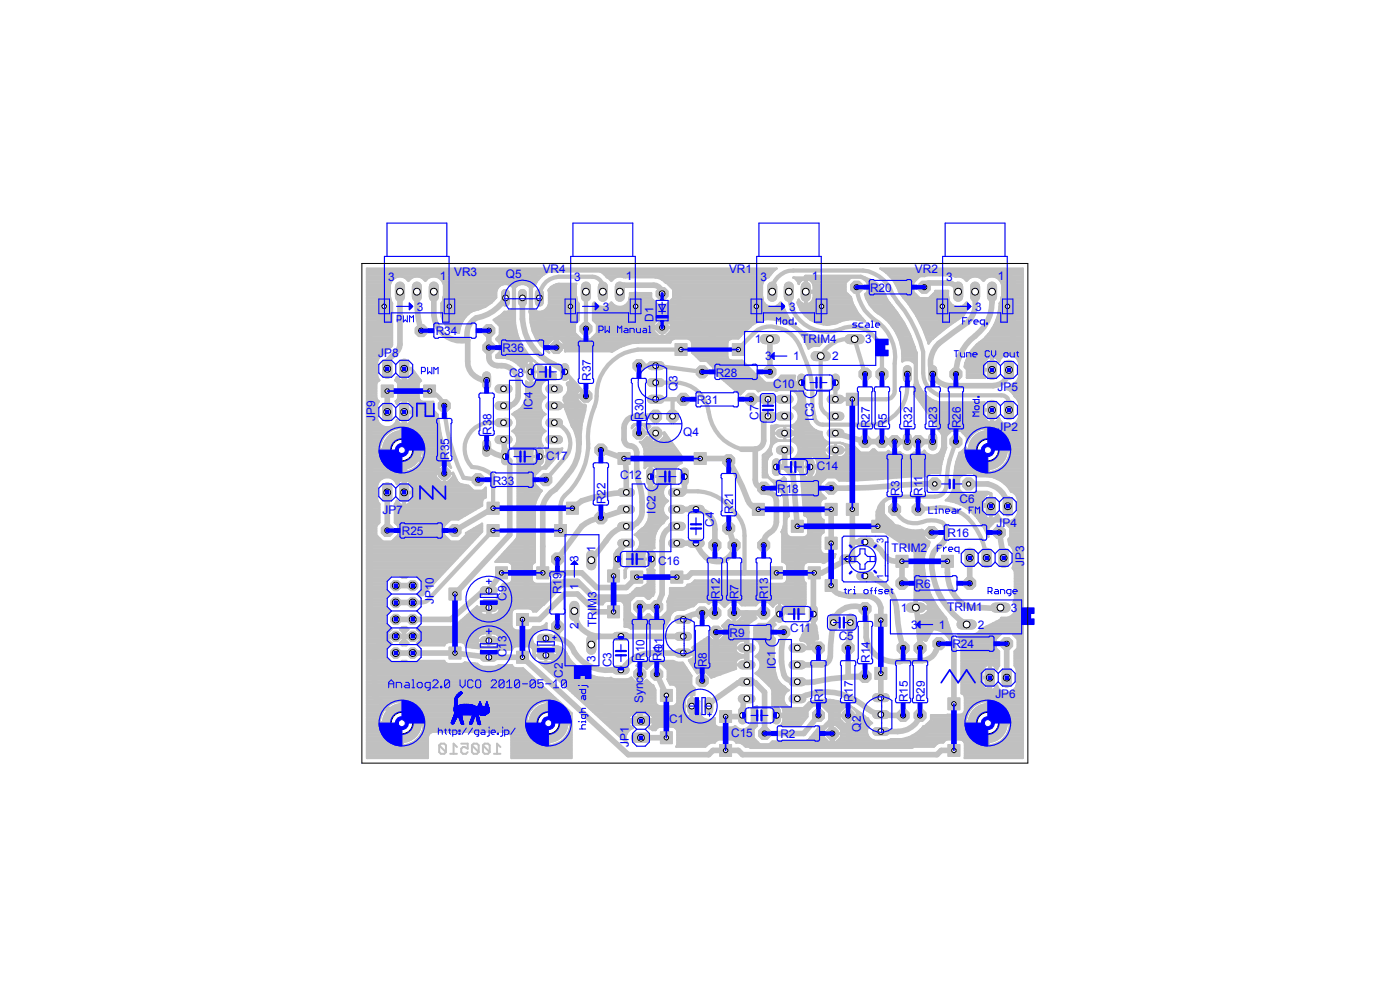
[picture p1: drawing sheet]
<svg xmlns="http://www.w3.org/2000/svg" width="210mm" height="148mm" viewBox="0 0 210 148" stroke-linecap="round" stroke-linejoin="round" font-family="sans-serif">
<defs><g id="words">
<g font-size="1.8" fill="#00f">
<text x="68.1" y="41.4">VR3</text>
<text x="75.9" y="41.6">Q5</text>
<text x="81.4" y="41">VR4</text>
<text x="109.4" y="41">VR1</text>
<text x="137.2" y="41">VR2</text>
<text x="58.2" y="42.1">3</text>
<text x="62.5" y="46.6">3</text>
<text x="66" y="42">1</text>
<text x="86.1" y="42.1">3</text>
<text x="90.4" y="46.6">3</text>
<text x="93.9" y="42">1</text>
<text x="114.1" y="42.1">3</text>
<text x="118.4" y="46.6">3</text>
<text x="121.8" y="42">1</text>
<text x="130.5" y="43.8">R20</text>
<text x="141.9" y="42.1">3</text>
<text x="146.3" y="46.6">3</text>
<text x="149.7" y="42">1</text>
<text x="56.7" y="53.5">JP8</text>
<text x="65.4" y="50.3">R34</text>
<text x="75.4" y="52.8">R36</text>
<text x="98" y="48.2" transform="rotate(-90 98 48.2)">D1</text>
<text x="113.2" y="51.5">1</text>
<text x="120.2" y="51.4">TRIM4</text>
<text x="129.8" y="51.5">3</text>
<text x="76.4" y="56.5">C8</text>
<text x="88.6" y="57.1" transform="rotate(-90 88.6 57.1)">R37</text>
<text x="101.6" y="58.6" transform="rotate(-90 101.6 58.6)">Q3</text>
<text x="107.4" y="56.5">R28</text>
<text x="114.8" y="54">3</text>
<text x="116" y="58.1">C10</text>
<text x="119" y="54">1</text>
<text x="124.8" y="54">2</text>
<text x="149.7" y="58.6">JP5</text>
<text x="56.3" y="63.1" transform="rotate(-90 56.3 63.1)">JP9</text>
<text x="73.7" y="65.2" transform="rotate(-90 73.7 65.2)">R38</text>
<text x="79.9" y="61.5" transform="rotate(-90 79.9 61.5)">IC4</text>
<text x="96.5" y="62.9" transform="rotate(-90 96.5 62.9)">R30</text>
<text x="102.5" y="65.4">Q4</text>
<text x="104.5" y="60.6">R31</text>
<text x="113.8" y="62.9" transform="rotate(-90 113.8 62.9)">C7</text>
<text x="122.1" y="63.1" transform="rotate(-90 122.1 63.1)">IC3</text>
<text x="130.5" y="64.2" transform="rotate(-90 130.5 64.2)">R27</text>
<text x="133" y="64.2" transform="rotate(-90 133 64.2)">R5</text>
<text x="136.8" y="64.2" transform="rotate(-90 136.8 64.2)">R32</text>
<text x="140.6" y="64.2" transform="rotate(-90 140.6 64.2)">R23</text>
<text x="144.1" y="64.2" transform="rotate(-90 144.1 64.2)">R26</text>
<text x="149.7" y="64.6">JP2</text>
<text x="67.4" y="69" transform="rotate(-90 67.4 69)">R35</text>
<text x="81.9" y="69">C17</text>
<text x="93" y="71.9">C12</text>
<text x="122.5" y="70.5">C14</text>
<text x="57.4" y="77.1">JP7</text>
<text x="73.9" y="72.7">R33</text>
<text x="90.8" y="75.6" transform="rotate(-90 90.8 75.6)">R22</text>
<text x="98.3" y="77.1" transform="rotate(-90 98.3 77.1)">IC2</text>
<text x="110" y="77.1" transform="rotate(-90 110 77.1)">R21</text>
<text x="116.6" y="73.9">R18</text>
<text x="134.9" y="74.3" transform="rotate(-90 134.9 74.3)">R3</text>
<text x="138.4" y="74.3" transform="rotate(-90 138.4 74.3)">R11</text>
<text x="143.9" y="75.5">C6</text>
<text x="60.3" y="80.2">R25</text>
<text x="89.3" y="82.7" transform="rotate(-90 89.3 82.7)">1</text>
<text x="107.1" y="79" transform="rotate(-90 107.1 79)">C4</text>
<text x="133.7" y="82.7">TRIM2</text>
<text x="142.1" y="80.6">R16</text>
<text x="149.5" y="79">JP4</text>
<text x="84.2" y="89.1" transform="rotate(-90 84.2 89.1)">R19</text>
<text x="86.8" y="88.4" transform="rotate(-90 86.8 88.4)">1</text>
<text x="86.8" y="84.3" transform="rotate(-90 86.8 84.3)">3</text>
<text x="98.7" y="84.7">C16</text>
<text x="108" y="89.9" transform="rotate(-90 108 89.9)">R12</text>
<text x="110.8" y="89.9" transform="rotate(-90 110.8 89.9)">R7</text>
<text x="115.2" y="89.9" transform="rotate(-90 115.2 89.9)">R13</text>
<text x="137.3" y="88.2">R6</text>
<text x="153.6" y="84.8" transform="rotate(-90 153.6 84.8)">JP3</text>
<text x="65.1" y="90.6" transform="rotate(-90 65.1 90.6)">JP10</text>
<text x="76" y="90.1" transform="rotate(-90 76 90.1)">C9</text>
<text x="86.8" y="94.3" transform="rotate(-90 86.8 94.3)">2</text>
<text x="89.5" y="94" transform="rotate(-90 89.5 94)">TRIM3</text>
<text x="109.4" y="95.5">R9</text>
<text x="118.5" y="94.7">C11</text>
<text x="135.1" y="91.7">1</text>
<text x="136.7" y="94.3">3</text>
<text x="140.8" y="94.3">1</text>
<text x="142.1" y="91.6">TRIM1</text>
<text x="146.7" y="94.3">2</text>
<text x="151.6" y="91.7">3</text>
<text x="76" y="98.5" transform="rotate(-90 76 98.5)">C13</text>
<text x="84.4" y="101.6" transform="rotate(-90 84.4 101.6)">C2</text>
<text x="89.3" y="99.2" transform="rotate(-90 89.3 99.2)">3</text>
<text x="91.7" y="100.1" transform="rotate(-90 91.7 100.1)">C3</text>
<text x="96.7" y="99.1" transform="rotate(-90 96.7 99.1)">R10</text>
<text x="99.2" y="99.1" transform="rotate(-90 99.2 99.1)">R4</text>
<text x="99.4" y="97.9" transform="rotate(-90 99.4 97.9)">Q1</text>
<text x="106.1" y="100" transform="rotate(-90 106.1 100)">R8</text>
<text x="116.4" y="100.3" transform="rotate(-90 116.4 100.3)">IC1</text>
<text x="125.8" y="96">C5</text>
<text x="130.5" y="99.4" transform="rotate(-90 130.5 99.4)">R14</text>
<text x="142.9" y="97.2">R24</text>
<text x="96.5" y="105.4" transform="rotate(-90 96.5 105.4)">Sync</text>
<text x="123.5" y="105.3" transform="rotate(-90 123.5 105.3)">R1</text>
<text x="127.9" y="105.3" transform="rotate(-90 127.9 105.3)">R17</text>
<text x="136.2" y="105.3" transform="rotate(-90 136.2 105.3)">R15</text>
<text x="138.7" y="105.3" transform="rotate(-90 138.7 105.3)">R29</text>
<text x="149.3" y="104.7">JP6</text>
<text x="94.3" y="112" transform="rotate(-90 94.3 112)">JP1</text>
<text x="100.4" y="108.4">C1</text>
<text x="109.7" y="110.6">C15</text>
<text x="117.1" y="110.7">R2</text>
<text x="129.1" y="109.7" transform="rotate(-90 129.1 109.7)">Q2</text>
</g>
<g font-size="1.4" fill="#00f">
<text x="132.5" y="81.4" transform="rotate(-90 132.5 81.4)">3</text>
<text x="132.5" y="86.7" transform="rotate(-90 132.5 86.7)">1</text>
</g>
</g></defs>
<g fill="none" stroke="#c0c0c0" stroke-width=".3">
<path d="M65.9 111.8v1l.2 .2h.5l.3-.2M65.9 111.8l.2-.3h.5l.3 .3v1M65.9 111.8l1 1M67.5 113h1M68.5 112l-.5-.5v1.5M69.2 111.5h1v.8l-.5-.3h-.3l-.2 .3v.5l.2 .2h.5l.3-.2M70.8 111.8v1l.2 .2h.6l.2-.2M70.8 111.8l.2-.3h.6l.2 .3v1M70.8 111.8l1 1M72.4 111.8v1l.3 .2h.5l.3-.2M72.4 111.8l.3-.3h.5l.3 .3v1M72.4 111.8l1.1 1"/>
<path d="M74.1 113h1M75.1 112l-.5-.5v1.5"/>
</g>
<g fill="none" stroke="#c0c0c0" stroke-width=".85">
<path d="M58.1 58.6v3.2M60 43.7v8a2.44 2.44 0 0 1-1.3 1.8l-.6 .7v1.1M60.8 55.5l-.2-.2v11.6h-.3v.6l.3 .3v6M62.5 43.7a18.1 18.1 0 0 0 .7 5.9M65.1 43.7v3.5a4.2 4.2 0 0 0 5.1 3.8M70.2 51v3.2a2.77 2.77 0 0 0 2.8 2.8h-.6M73.3 49.6a.38 .38 0 0 0 0 .6v3.4a1.43 1.43 0 0 0 1.9 1.2 2.49 2.49 0 0 1 2.5 2.6v1.9a1.71 1.71 0 0 1-2.2 1.5M73.3 51.5h-.2l-.1 .2 .1 .4h.2M75.8 44.7a6.3 6.3 0 0 1-4.4 3 2.83 2.83 0 0 0-1.2 3.3M77.7 40.9h-9.8l-.5 5M78.4 44.7a11.7 11.7 0 0 0 .8 6.3 7.8 7.8 0 0 0 4 3.7l1.5 1.1M79.6 46.7l3.8 3.1v2.3"/>
<path d="M83.4 51.9h1.7M93 43.7a.73 .73 0 0 1 .6-.9h4.4a1.27 1.27 0 0 1 1.3 1.2M98.7 49.1h-7l-2.4 3-3.9-.2M101.9 46.6l1.9 1.9h1.2l1.9 1.9v3.2l4.5 4.4h8.8M112.7 59.9h5M115.5 50.9v4.9M120.2 57.4v7.5M138.6 43.1l.7-.7h2.6a1.61 1.61 0 0 1 1.8 1.3M141.4 45.9h-4l-1.3-1.2v-3.2l.6-.6h14l1.3 1.2v3.5l-.9 .3h.9v6.4M146.3 43.7v1.3a3.8 3.8 0 0 1-1.1 3.3l-4.4 3.2a4 4 0 0 0-.2 5.6l1.1 .6 .6 .1h6.7a2.35 2.35 0 0 0 2.3-2.3M148.8 43.7a7.8 7.8 0 0 1-1.2 5.3l-1.3 1.4a7.2 7.2 0 0 0-2.9 5.7M58.1 73.8v5.8"/>
<path d="M66.6 71l-6-3.5h-2.5l-2.5 2.5v22.9l2.5 2.5M73 67.2a4.5 4.5 0 0 0 2.8 1.3M74 76.2l-5.8 3.4M75.5 65.9l.3 2.6M75.8 63l-.2 .2-.1 .2M75.8 68.5l.7 .6v11.1l-8.3 8.9M80.9 68.5v.3l-1.9 3.1v18.6M86.5 64.7a6.4 6.4 0 0 1-1.4 6.6l-1.8 2.1a4.1 4.1 0 0 0-1.9 2.5v10h5.9l2.2 2.2h4.4l1.6-1.6M90.1 67.5l3.5 1.3 .3 .9v1v3.1M93.6 73.5l.3 .3M93.9 76.4l-3.8 1.2a5.5 5.5 0 0 0-2.8 1.3l-3.7 4.9M93.9 73.8a22.6 22.6 0 0 0-6.6 1.3l-1.4 1.1"/>
<path d="M97.6 71.5v12.2l.1 .1v3.7l-3.5 2.2M98.3 62.4h-3a1.73 1.73 0 0 0-1.7 1.8v1.7a.94 .94 0 0 0 1 1 1.02 1.02 0 0 1 .9 .9v2.6a7.7 7.7 0 0 0 .6 2.9 14.8 14.8 0 0 1 .2 3.9 2.15 2.15 0 0 1-2.4 1.7 4.5 4.5 0 0 0-3 2.2l-2.2 2.9M101.5 76.4h2.9a2.87 2.87 0 0 1 2.8 3v2.4M101.5 78.9a2.17 2.17 0 0 0-2.2 2.2v8l-.8 1.9h-2.5M102.7 71.5v2.2l-.1 .1h-1.1M105 68.8h3.8l.3 .1a29.7 29.7 0 0 1 3.3 6.5l.4 .5 .4 .3 .6 .2 .1-.2M109.3 79.2l.8 2.6a2.59 2.59 0 0 1-2 2.4 2.59 2.59 0 0 1-2.9-1.3l-.8-1.4h-2.9M111.2 67.4h2.1M113.3 67.4v4.5a1.19 1.19 0 0 0 1.3 1.3 .59 .59 0 0 0 .6 .6 1.34 1.34 0 0 1 1.3 1.3v3.2a2.24 2.24 0 0 1-1.4 1.8 1.84 1.84 0 0 0-.5 1.7M116.5 70h1.2M117.7 62.4h-2.5l-.6 .6v3.1a1.34 1.34 0 0 1-1.3 1.3M117.7 64.9h2.5"/>
<path d="M117.7 70l1.3 1.3 .6 7.6M117.7 67.5v2.5M120.2 64.9l1.3 5.1M121.5 70h5.7l1.3-1.2h12.5l.6-1.9v-3.9l1.3-1.2h1.5l3.8 2.5v3.2l-3.2 3.2-1.3 .6M121.5 70v10.8l-1.9 1.9v7l-2.5 2.6M124.7 76.4v5.1M125.3 67.5v2.5M125.3 64.9l4.5 1.3h10.1M127.9 76.4v7.4h-.7l-3.9 2.1h-1.3v6.2M140.2 72.6a107.2 107.2 0 0 0-9.9 .5l-5.6 .1M141.8 78.9a2.55 2.55 0 0 1-1 3 2.49 2.49 0 0 0-1.1 2.1 11.1 11.1 0 0 0 5.3 9.6M145.3 72.6h2.9a3.8 3.8 0 0 1 3 3.3"/>
<path d="M146.9 68.8h.1M149.9 79.8l.6 3.9M58.1 95.4l-1.9 1.9v7.1l4.1 4h22M59.4 97.9h8.8l5.1 .7h5.1l15.8 14.6h12.1l.6-.7h3.8l.7 .7h29.1l.7-.7h1.9M59.4 90.3h2.5M59.4 87.8h2.5M73.3 91.1h-.8l-4.9 4.3h-9.5M73.3 91.1v5h5.7l2.9 2.2h.6l9.8 9.8h12.1l1.9 1.9h4.4l2 1.9h24l3.5-3.5h8l.3-6.8M75.2 85.9l-1.9 2.7-.1-.2h-.5l-5.1 4.5h-8.2M79 90.5l-5.7 .6M81.9 95.7h1.7M83.6 94v1.7"/>
<path d="M86.2 91.6a3.8 3.8 0 0 0 3.8 3.8M90 95.4a1.27 1.27 0 0 0-1.3 1.3M90 95.4h12.5M92 91.7h-2.7l-2.7-2.6h-1.9l-3.8 3.8h-2.5M93.9 81.5l-1.2 1.2v1.1l-.7 2.6M94.2 89.7h-5l-2.6-2.5h-1.9l-3.3 3.3h-2.4M105.3 97.9v4.2M107.2 91.9a6.6 6.6 0 0 0-4.7 1M110.1 91.9h4.5M112 94.8h-4.6v3.1h-9.7a5.2 5.2 0 0 0-4.3 2.4l-.3 .2h-1.4a5.7 5.7 0 0 1-5.8-3.3 3.2 3.2 0 0 0-2.3-1.5M112.1 92l-.1 7.7M116.5 85.9h-12.7l-.7 .6h-1.6"/>
<path d="M116.9 92.1l-1.7 1.7v7.9l1.3 1.3v4.3M119.6 88.4h-6.8l-.8-.8h-4.4l-1.6 1.6h-4.6l-.8 .8v1.6l-1.3 1.3h-4.4l-.7-.6v-2.6M124.7 87.8a2.03 2.03 0 0 0 2 1.4l.7 .2h2.4a2.21 2.21 0 0 1 2.3 1.7v1.9M127.6 93.4l-.4 3.8v4.2h2.6l-2.6 .1-2.5 .3a10.7 10.7 0 0 1-6.4 .1 1.81 1.81 0 0 1-.9-1.7 15.8 15.8 0 0 1 .2-5.4M127.9 81.5l.1-.2a4.2 4.2 0 0 1 4.8 2.2 2.74 2.74 0 0 0 2.5 .7v3.3M129.8 86.4a5.5 5.5 0 0 1 4.7 5.3l.5 3.7 .5 1.8M137.4 91.1l.6 3.1M138 94.2h1.3a3.2 3.2 0 0 1 3.8 3.1v8.2M138 94.2v3M140.8 96.5a3.1 3.1 0 0 1-1.9 2.5l-2.2 .1h-1.5l-.1 .1a4.4 4.4 0 0 1-5.2-3.6v-2.7l-.1-1.6a3.2 3.2 0 0 0-4.8 2.1l-.4 3.3-.1 1.7a1.34 1.34 0 0 1-1.2 1.3h-3.7M142.1 84.2a7.7 7.7 0 0 0 1.1 5.1 3.7 3.7 0 0 0 3.9 1.8l1.4 .1 1.6-.1M145.5 83.7v3.8"/>
<path d="M151 96.5v5.1M96 101.1v6.8l.2 .2M98.5 101.1l1.5 3.2M100 110.6l-3.9 .1M103.8 105.9v2.2M106.3 105.9v-.4l4.4-3.1h1.1l.2-.2 .1 .2h1.2l1.4 1.4v6.2h5.9l2.2-2.7M108.8 107.4h2.6M112 104.8l-.5 .4-.1 2.7M116.5 107.3h3.3l1.7-1.8h1.9l1.3 1.3v3l.1 .2v1.7l-.1 .2M119.6 104.8a9.2 9.2 0 0 1 10.6 1.5 5.4 5.4 0 0 0 3.6 1h1.7M127.2 107.3l.2 4.1 .5 .5M132.2 101l-.1 3.6"/>
<path d="M138 107.3a3.5 3.5 0 0 1-3.3 2.4h-2.6"/>
</g>
<g fill="none" stroke="#c0c0c0" stroke-width=".42">
<path d="M103.6 99.4h6.7M103.8 99.7h8.3M104 98.7h6.9M104.1 97.3h6.1M104.1 96.9h6.1M104.2 98.3h7.8M104.2 97.7h6.2M104.3 97.9l-1.6 .1M104.3 98h6.3M104.6 96.6h5.8M105.1 96.3h5.5M105.6 95.9h1.1"/>
<path d="M106.2 95.6h.1M107.4 95.9h.1M107.4 95.6h.1M107.4 95.3h.1M107.4 94.9h.1M108.1 95.9h3.9M108.4 93.9h3.6M108.5 95.6h3.5M108.7 93.6h3.5M108.8 94.8h-1.4v1.3M108.8 95.3h3.2M108.8 94.9h3.2"/>
<path d="M108.8 94.6h3.2M108.8 94.2h3.2M109.1 93.2h.4M110.1 93.2h.1M110.1 92.8h.1M110.1 92.5h.1M110.2 92.3l-.1 1M110.2 97.2h1.9M110.5 99h-7.1l1.2 1.9 .2-.2M110.5 92h4.1M110.6 98a1.66 1.66 0 0 0 1.4 .3M110.7 93.2h2"/>
<path d="M111 92.8h2.2M111.4 92.5h1.8M111.4 91.9v.6l-.7 .8h-1.1l-.3-.3-.9 .9 .4 .3v1.1l-.8 .8h-1.1l-.6-.5-2.4 1.5a1.1 1.1 0 0 1 .3 1.1 1.1 1.1 0 0 1-.8 .8M111.4 92.2h1.8M112 96a1.35 1.35 0 0 0-1.8 .9 1.24 1.24 0 0 0 .4 1.1M112 98.6a1.54 1.54 0 0 0-1.5 .3l-.1 .2a1.09 1.09 0 0 0 0 1.2l-3.7 1.3-.8-.9h-1.4M112 99.7h.1M112 99h.1M112 99.4h.1M112 98.7h.1M112 98h.1M112 97.7h.1"/>
<path d="M112 97.3h.1M112 96.9h.1M112 96.6h.1M112 96.3h.1M113.2 91.9v.6l.2 .2-1.4 .9v6.1M104 100h6.3M104.2 100.4h5.8M105.3 100.7v1.4M105.3 102.1h.1M105.3 101.8h.1M105.3 101.4h.1M105.3 101.1h.1"/>
<path d="M105.9 100.7h3.2M106.3 101.1h1.8M106.6 101.4h.6"/>
</g>
<g fill="none" stroke="#c0c0c0" stroke-width=".34">
<path d="M55 46.7h3.8M55 54h1.7M55 46h3.8M55 42.4h3.6M55 41.5h26.2M55 41.2h26.5M55 40.5h28.2M55 52.3h3.3M55 55.2h1.6M55 45.8h3.8M55 48.2h3.8M55 47.9h3.8"/>
<path d="M55 56.4h1.6M55 43.6h3.5M55 48.9h3.8M55 51.1h3.8M55 54.5h1.6M55 56.1h1.6M55 56.9h1.8M55 49.2h3.8M55 60h1.6M55 59.7h1.5M55 59.5h1.4M55 59.3h1.4"/>
<path d="M55 59h1.4M55 58.8h1.4M55 58.6h1.4M55 58.3h1.4M55 58h1.4M55 57.8h1.4M55 57.6h1.4M55 57.3h1.5M55 57.1h1.8M55 56.6h1.7M55 55.9h1.6M55 55.6h1.6"/>
<path d="M55 55.4h1.6M55 54.9h1.6M55 54.7h1.6M55 54.2h1.6M55 53.7h1.8M55 53.5h2M55 53.2h2.2M55 53h2.5M55 52.8h2.8M55 52.5h3M55 52h3.6M55 51.8h3.8"/>
<path d="M55 51.6h3.8M55 51.3h3.8M55 50.9h3.8M55 50.6h3.8M55 50.3h3.8M55 50.1h3.8M55 49.9h3.8M55 49.6h3.8M55 49.4h3.8M55 48.7h3.8M55 48.4h3.8M55 47.7h3.8"/>
<path d="M55 47.5h3.8M55 47.2h3.8M55 47h3.8M55 46.5h3.8M55 46.2h3.8M55 45.5h3.8M55 45.3h3.7M55 45.1h3.6M55 44.8h3.5M55 44.6h3.5M55 44.3h3.5M55 44.1h3.5"/>
<path d="M55 43.9h3.5M55 43.4h3.5M55 43.1h3.5M55 42.9h3.5M55 42.6h3.5M55 42.2h3.7M55 41.9h3.9M55 41.7h4.2M55 40.9h26.9M55 40.7h27.4M56.4 57.6v2.1l.4 .5M56.6 56.4l.3 .6-.3 .3-.2 .3"/>
<path d="M57.5 53.1h.1M57.5 53.1a2.44 2.44 0 0 0-.9 1.1v2.2M58.5 52.1v.1M58.5 44.8l.3 .7v6.2l-.2 .3M58.5 52.1l-1 1M58.6 52h.1M58.6 52l-.1 .1M59.4 56.9h.4M59.4 57.1h.7M59.5 56.6h.1M59.6 60h.5M59.6 57.3h3.3"/>
<path d="M59.7 41.5l-.6 .2-.4 .4-.2 .6v2.1M59.7 59.7h3.1M59.7 57.6v2.1l-.1 .3-.2 .2M59.7 59.5h3.1M59.7 59.3h3.1M59.7 59h3.1M59.7 58.8h3.1M59.7 58.6h3.1M59.7 58.3h3.1M59.7 58h3.1M59.7 57.8h3.1M59.7 57.6h3.1"/>
<path d="M60.3 41.5l.5 .2 .5 .4 .4-.4 .5-.2M60.5 56.4h.2M60.5 56.1h.2M60.5 56.9h.2M60.5 60h.2M60.5 57.1h.2M60.5 56.6h.2M60.5 55.9h.2M60.5 55.6h.2M60.5 55.4h.2M60.8 41.7h.9M61.1 41.9h.3"/>
<path d="M61.1 60h1.9M61.1 57.1h2M61.5 56.9h1.5M61.6 56.6h1.1M61.7 56.4h.9M61.8 56.1h.6M61.8 55.9h.4M61.8 55.6h.2M61.8 55.4h.1M62.8 57.6v2.1l.1 .3 .5 .2h1.6v1.3l.7 .7a27.6 27.6 0 0 0 2 8l-.5-.5h-.5v2.6M62.8 41.5l.6 .2 .4 .4 .4-.4 .6-.2M63.1 57.1l-1.4-1.9h-1v2a1.11 1.11 0 0 0 1.1-.9v-.9h-1.3v1.8l-.6-.3-.4-.4-.2 .5 .3 .3 .1 .3"/>
<path d="M63.1 57.1h.1M63.1 57.1l-.3 .5M63.3 41.7h1M63.6 41.9h.4M65.4 41.5l.5 .2 .4 .4 .3 .6v2.1l-.4 .7v1.7l.3 1M65.9 41.7h15.1M66.1 41.9h14.7M66.2 46.7h4.5M66.2 46h6.5M66.2 45.8h6.9M66.2 47h4.1M66.2 46.5h5.1"/>
<path d="M66.2 46.2h5.9M66.2 45.5h7.3M66.3 47.5h3.6M66.3 47.2h3.8M66.3 47.7h3.3M66.3 42.2h14.3M66.4 45.3h7.4M66.4 47.9h3.1M66.5 42.4h13.9M66.5 45.1h7.5M66.5 48.2a3.1 3.1 0 0 0 2.3 1.7l.3-1.2M66.5 48.2h2.9"/>
<path d="M66.6 44.8h7.7M66.6 42.6h8.8M66.6 43.6h7.9M66.6 44.6h7.8M66.6 44.3h7.8M66.6 44.1h7.8M66.6 43.9h7.8M66.6 43.4h8M66.6 43.1h8.1M66.6 42.9h8.4M66.6 48.4h2.7M66.8 48.7h2.3"/>
<path d="M67 48.9h2.1M67.2 49.2h1.8M67.5 49.4h1.4M67.9 49.6h1M68.6 49.9h.2M69.1 48.7h.1M69.6 47.8h.1M69.6 47.8l-.5 .9M70.3 47h.1M70.3 47l-.7 .8M71 46.6h.1M71 46.6l-.7 .4"/>
<path d="M74.1 47.9h3.1M74.3 48.2h2.9M74.5 53.6h.1M74.5 53.5h5M74.5 50.9h3.4M74.5 48.4h2.8M74.5 47.7h2.7M74.5 53.6h1.2M74.5 53.2h4.8M74.6 51.1h3.4M74.6 50.6h3.2M74.7 48.7h2.6"/>
<path d="M74.8 53h4.3M74.9 51.3h3.2M74.9 50.3h2.7M74.9 47.5h2.3M75 48.9v1.4l-.5 .5v.1l.5 .5v1.4l-.5 .5v.3M75 52.3h3.6M75 48.9h2.3M75 49.2h2.4M75 52.8h4M75 52.5h3.8M75 52h3.5M75 51.8h3.3"/>
<path d="M75 51.6h3.2M75 50.1h2.6M75 49.9h2.5M75 49.6h2.5M75 49.4h2.4M75.2 47.2h2M75.3 47.2l.4-.5a1.25 1.25 0 0 0 1.4-.7l.1 .2 .1 2.5M75.3 47.2l-1.3 .8 1 .9M75.3 47.2h.1M75.4 53.6v.1M75.4 47h1.8M75.7 53.6l.9 .3"/>
<path d="M76 53.7h3.8M76.2 46.7h1M76.3 42.6h1.7M76.6 53.9l.9 .5M76.6 53.9h.1M76.7 46.5h.5M76.7 42.9h.8M76.8 54h3.2M76.9 46.2h.3M77 43.1h.3M77.1 46h.1M77.2 54.2h1.9"/>
<path d="M77.3 48.7v.1M77.3 48.7l.3 1.7M77.5 54.4l.7 .7M77.5 54.4h.1M77.6 54.5h1.2M77.6 50.4h.1M77.6 50.4l.8 1.5 .9 1.4 1 1-.1-.1M77.8 54.7h.9M78 54.9h.6M78.2 55.1l.4 .7h2.1v.7l-.2 .6M78.2 55.1h.1M78.2 55.2h.4"/>
<path d="M78.4 55.4h.2M78.5 55.6h.1M78.7 54.7l-.1 1h2.1v-1M78.8 42.6h1.5M78.8 60h2.5M78.9 59.7l-.2 .8M78.9 59.3h2.5M78.9 59h2.3M78.9 58.8h2.3M78.9 58.6h2.2M78.9 58.3h2.2M78.9 58h2.2"/>
<path d="M78.9 57.8h2.3M78.9 57.6h2.3M78.9 57.3h.2M79.1 54.2l.5-.2v3.5l-.5-.2M79.1 54.2l-.4 .5M79.1 57.3l-.2-.1v2.5h2.7M79.3 42.9h.7M79.5 43.1h.3M79.6 46.7h1M79.6 47.9h7.2M79.6 47.7h7.2M79.6 47.5h7.2"/>
<path d="M79.6 47.2h7.2M79.6 47h7.2M79.6 46.5h.5M79.6 46.2h.2M79.6 55.2h.1M79.6 48.2h7.1M79.6 56.4h.1M79.6 54.5h.1M79.6 56.1h.1M79.6 56.9h.1M79.6 57.3h.1M79.6 57.1h.1"/>
<path d="M79.6 56.6h.1M79.6 55.9h.1M79.6 55.6h.1M79.6 55.4h.1M79.6 54.9h.1M79.6 54.7h.1M79.6 54.2h.1M79.6 46h.1M79.6 48.4h6.8M79.7 48.7h6.5M79.7 54l.5 .2M79.7 54h.1"/>
<path d="M79.7 54v3.5M79.7 48.9h6.5M79.7 57.5h.1M79.8 49.2h6.4M79.8 49.4h6.4M79.9 49.6h6.3M80 49.9h6.2M80.1 50.1h6.3M80.2 57.3l-.5 .2M80.2 57.3h1.3M80.2 54.2h.1M80.2 50.3h6.5"/>
<path d="M80.4 50.6h6.5M80.5 57.1l-.3 .2M80.5 57.1h1.2M80.5 50.9h2.4M80.5 54.5l.2 .2M80.5 42.2h.1M80.5 54.5h.1M80.5 42.2l-.3 .6-.6 .6a1.41 1.41 0 0 0-1.2-.8 1.41 1.41 0 0 0-1.3 .8 1.42 1.42 0 0 0-1.5-.8 1.42 1.42 0 0 0-1.2 1.1v.9a5.4 5.4 0 0 1-3.4 2M80.5 54.5l2.8 1.6M80.7 51.1h2M80.7 54.7h.2M80.7 56.6h2.6"/>
<path d="M80.7 54.9h.5M80.7 55.2h.9M80.7 56.4h2.6M80.7 56.1h2.6l.1 .8h-2.8M80.7 55.9h2.2M80.7 55.6h1.8M80.7 55.4h1.2M80.8 51.3h1.6M81 51.6h1.2M81.1 51.7h.1M81.2 51.8h1M81.2 46.7h5.6"/>
<path d="M81.2 41.4h.1M81.2 41.4l-.7 .8M81.4 52h.8M81.7 52.3h.5M81.7 59.5h-2.7M81.7 57.1a1.44 1.44 0 0 0 0 2.4M81.7 59.5l.1 .1a1.41 1.41 0 0 0-.8 1.2 1.41 1.41 0 0 0 .8 1.3 1.42 1.42 0 0 0-.1 2.5M81.8 46.5h5M81.9 52.5h.3M82 46.2h4.8M82.2 46h4.6M82.2 40.8h.1"/>
<path d="M82.2 40.8l-1 .6M82.2 51.6l.7-.8h.5v1.4h-1.2v.5l.2 .2-1.3-1.2M82.2 51.6v.5h2.6v-.5l-.8-.8h-.5v1.4h1.3v.5M82.2 56.9l-.5 .2M82.2 52.8h.1M82.3 45.8h4.5M82.3 43.6h4.1M82.3 45.5h4.5M82.3 45.3h4.3M82.3 45.1h4.2M82.3 44.8h4.1M82.3 44.6h4.1"/>
<path d="M82.3 44.3h4.1M82.3 44.1h4.1M82.3 43.9h4.1M82.3 43.4h4.1M82.6 43.1h3.8M82.9 42.9h3.5M83.2 40.5h.1M83.2 40.5l-1 .3M83.4 51.1h.1M83.4 52h.1M83.4 51.8h.1M83.4 51.6h.1"/>
<path d="M83.4 51.3h.1M83.4 50.9h.1M83.4 42.6h3M84 50.9h3.1M84.3 51.1h16.4M84.5 51.3h16M84.7 51.6h9.8M84.8 52.3h7.8M84.8 52.7h.1M84.8 52.5h7.4M84.8 52h8.2M84.8 51.8h8.9"/>
<path d="M88.7 50.9h12.3M88.9 50.6h22M88.9 46.7h28.9M88.9 46h28.7M88.9 45.8h.7M88.9 47.9h9.7M88.9 47.7h29.4M88.9 47.5h29.3M88.9 47.2h29.2M88.9 47h29M88.9 46.5h28.8M88.9 46.2h28.7"/>
<path d="M89 45.5h.3M89 40.4l.1 .1M89.2 48.2h9.2M89.2 50.3h9.5M89.2 40.4l.8 .3M89.3 40.4l-6.1 .1M89.4 40.5h26.8M89.4 50.1h9.1M89.4 48.4h8.8M89.5 48.9h8.5M89.5 49.2h22.9M89.5 49.9h8.8"/>
<path d="M89.5 49.6h8.5M89.5 49.4h8.5M89.5 48.7h8.5M89.6 45.8l-.4-.5-.3 .3v2.4l.6 .6v1.4l-.9 .9h-1.4l-1-.9v-1.4l.6-.6v-2.4l-.4-.8v-2.1l.1-.1h-2.7a2.13 2.13 0 0 0-1.5 .9v.2v1.9a1.45 1.45 0 0 1-1.2 1.2 1.45 1.45 0 0 1-1.5-.8v.1a7 7 0 0 0 1.5 5.6M89.6 45.8l.5 .2M90 40.7l.7 .5M90 40.7h.1M90.1 40.7h25.9M90.4 40.9h25.4M90.7 41.2l1 .9 .4-.4 .6-.2M90.7 41.2h.1M90.7 41.2h24.9"/>
<path d="M90.9 41.5h24.5M91.2 41.7h1M91.3 45.8l-.6 .2M91.3 45.8l.4-.5 .4 .5M91.3 45.8h.8M91.5 45.5h.4M91.5 41.9h.4M92.1 45.8l.6 .2M93.1 52h.1M93.1 52l-1.3 .8-.2-.1h-6.8M93.3 41.5l.3 .1h4.9M93.8 45.8l-.5 .2"/>
<path d="M93.8 45.8h21.1M94.1 45.5h4.4M94.3 45.3h4M94.4 45.1h3.6M94.5 44.8l-.3 .5-.4 .5M94.5 44.8h3.3M94.5 44.6h3.2M94.5 44.3h3.2M94.5 44.1h3.2M94.7 51.4h5.8l.1-.3 .5-.3h2.1l.5 .3 .1 .3v1.5l1.3 1.2h.9l1 1v.6l4 3.4 .9-.8h1.4l.5 .4 .4-.2h1.9l.4 .1 .3-.1h1.9a1.41 1.41 0 0 1 1.1 1.2 1.41 1.41 0 0 1-.8 1.4l.6 .5 .2 .6M94.7 51.4h.1M94.7 51.4l-1.6 .6"/>
<path d="M98 49.6l.8 .8h.5v-2.6h-.5l-.8 .8v.5h2.6v-.5l-.7-.8h-.5v2.6h.5l.7-.8M98 49.2v.4M98.3 41.6h.1M98.4 41.6l.8 .2M98.7 41.7h16.3M99.2 41.8l.6 .5M99.2 41.8h.1M99.3 48.2h.1M99.3 47.9h.1M99.3 48.9h.1M99.3 50.3h.1M99.3 50.1h.1"/>
<path d="M99.3 49.9h.1M99.3 49.6h.1M99.3 49.4h.1M99.3 48.7h.1M99.3 48.4h.1M99.3 41.9h15.4M99.6 42.2h14.9M99.8 42.3l.1 .1h14.5M99.8 42.3h.1M99.9 50.3h11.2M100 42.4l1 1M100 47.9h14.7"/>
<path d="M100.1 50.1h11.3M100.2 45.5h14.5M100.2 48.2h13.6M100.3 42.6h14M100.4 49.9h11.2M100.4 45.3h14.1M100.5 48.4h12.8M100.5 42.9h13.8M100.6 48.9h12M100.6 49.2v.4M100.6 49.6h11.2M100.6 49.4h11.5"/>
<path d="M100.6 48.7h12.3M100.6 45.1h13.8M100.8 43.1h13.5M100.9 44.8h13.4M101 43.4v1.3l-1 1h-1.4l-.9-1v-.7h-3.2v.8M101 43.6h13.3M101 44.6h13.3M101 44.3h13.3M101 44.1h13.3M101 43.9h13.3M101 43.4h13.3M103.3 50.9h6.3"/>
<path d="M103.7 51.1h5.5M103.8 52.3h5.3M103.8 52.8h5.3M103.8 52.5h5.3M103.8 52h5.3M103.8 51.8h5.3M103.8 51.6h5.3M103.8 51.3h5.3M104 53h5.1M104.2 53.2h4.9M104.5 53.5h4.6M104.7 53.7h4.5"/>
<path d="M104.9 54h4.5M106.1 54.2h5.3M106.3 54.5h5.3M106.6 54.7h5.3M106.9 54.9h5.2M107 55.2h5.4M107 55.6h5.9M107 55.4h5.6M107.2 55.9h5.9M107.5 56.1h5.8M107.8 56.4h6l1 1h1.4l.9-1h2.2l-.1 .2M108.1 56.6h5.9"/>
<path d="M108.3 56.9h6M108.6 57.1h5.9M108.9 57.3h5.8M109.1 53.5l.1 .3 .2 .2M109.2 57.6h10M109.4 54l1.9 .1 2.1 2.1 .3 .2M109.5 57.8h9.7M109.7 58h9.5M110 58.3h1.9M110.3 58.6h1.3M110.6 58.8h.8M110.9 59h.3"/>
<path d="M111.1 50.4h.1M111.1 50.4l-.4 .4h-1l-.5 .3-.1 2.4M112.4 49.2l-1.3 1.2M112.5 49h.1M112.8 48.7h.1M112.8 48.7l-.4 .5M113.4 58.3h5.8M113.6 58.6h.5M113.8 48.1h.1M113.8 48.1l-1 .6M114.3 44.8l.2 .5 .4 .5M114.9 45.8l.6 .2"/>
<path d="M115 47.8l1.2 .1M115 47.8h.1M115 47.8l-1.2 .3M115.3 41.5h.1M115.3 41.5a1.67 1.67 0 0 0-1 1.2v2.1M116.1 40.5l.4-.2h-61.5v73.4h9.2v-3.2l.1-.4 .3-.2 .3-.2h11.1l.6 .4M116.1 40.5h.1M116.1 40.5l-.8 1M116.2 47.9l1.1 .3M116.2 47.9h.1M116.3 57.3h3.9M116.3 47.9h2.2"/>
<path d="M116.3 58.6h.3M116.5 57.1h2.7M116.7 45.8l-.6 .2M116.7 45.8l.4-.5 .4 .5M116.7 45.8h.8l.1 .5M116.7 56.9h2.5M116.9 45.5h.3M117 56.6h2.2M117.3 48.2l1.3 .5M117.3 48.2h1.4M117.6 46.3h.1M117.6 46.3l.7 1.4"/>
<path d="M117.9 48.4h1M118.3 47.7h.1M118.3 47.7l.9 1.2M118.5 48.7h.6M118.6 48.7l1.2 .9M118.6 48.7h.1M118.8 48.9h.5M118.8 58.6h.5M119 41.6h8.6l-.8 .8M119 41.6l.6 .5 .2 .5M119 41.6v.1M119.1 41.7h8.5"/>
<path d="M119.2 56.6v.7h1v1.8l-.5-.2-.4-.3M119.2 49.2h.4M119.2 48.9h.1M119.2 48.9l1.2 .9M119.3 58.8h.2M119.3 58.6l-.1-.5v-.7h1.1v1.7l.5-.2-.1 .9 .4 3M119.4 41.9h1M119.5 49.4h.4M119.5 59h.4M119.6 45.3l.5 1.2M119.6 45.3l.1 .1M119.6 59.3h1.1"/>
<path d="M119.6 45.3h.5M119.6 42.2h.5M119.7 45.5h.7M119.7 42.4h.2M119.8 45.8h8.3M119.8 49.6l.8 1.1M119.8 49.6h.4M119.8 49.6h.1M119.8 59.5h.9M119.8 45.1h.1M119.8 44.9l-.2 .4M119.8 44.9v.1"/>
<path d="M119.8 42.6h.1M119.8 60h.9M119.8 59.7h.9M119.9 46h8.3M119.9 42.4l.4-.4 .5-.2v1.9h1.3v-.8M119.9 42.4l-.1 .2M119.9 49.9h.7M120 46.2h8.3M120.1 46.5a4.7 4.7 0 0 0 3.9 2.2M120.1 46.5h8.3M120.1 50.1h1M120.2 59h.1"/>
<path d="M120.2 58.8h.1M120.2 58.6h.1M120.2 58.3h.1M120.2 58h.1M120.2 57.8h.1M120.2 57.6h.1M120.3 46.7h8.3M120.3 50.3h1.2M120.4 49.8h.1M120.4 49.8l1.4 .7M120.5 47h8.2M120.5 50.6h1.8"/>
<path d="M120.6 59h.2M120.6 50.7l.4 .9M120.6 50.7v.1M120.7 50.9h3.3M120.7 47.2h8.2M120.8 42.4h.2M120.8 43.6h.2M120.8 51.1h2.8M120.8 45.5h.2M120.8 45.3h.2M120.8 45.1h.2M120.8 44.8h.2"/>
<path d="M120.8 44.6h.2M120.8 44.3h.2M120.8 44.1h.2M120.8 43.9h.2M120.8 43.4h.2M120.8 43.1h.2M120.8 42.9h.2M120.8 42.6h.2M120.8 42.2h.2M120.8 41.9h.2M120.9 51.3h2.4M121 47.5h8.1"/>
<path d="M121 51.6h.1M121 51.6h2.1M121.1 51.8h1.8M121.2 52h.4M121.2 47.7h8.1M121.3 41.9h6M121.4 45.5h6.5M121.5 47.9h5.5M121.7 45.3h6.2M121.7 42.2h5.4M121.8 50.5h.1M121.8 50.5l1.5 .3h.7l-.5 .3"/>
<path d="M121.9 42.4h4.9M121.9 42.4l-.4-.4-.5-.2v3.8l.6-.2 .3-.3 .2-.5M121.9 42.4l.2 .5M121.9 45.1h5.9M122 44.8h5.7M122 42.6h4.8M122.1 48.2h4M122.1 43.6h4.7M122.1 44.6v-.8h-1.3v1.8l-.7-.2-.3-.5M122.1 44.6h5.5M122.1 44.3h5.3M122.1 44.1h5.1"/>
<path d="M122.1 43.9h4.8M122.1 43.4h4.7M122.1 43.1h4.7M122.1 42.9h4.7M122.6 48.4h3M123.5 51.1h.1M123.5 51.1l-.6 .8h-.8l-.6 .2-.2 .2-.3-.7M123.9 48.7h.4M124 48.7h.1M125.6 48.4l-1.6 .3M126.8 42.4v1.4l.8 .7 .3 1 .8 1.5M128.4 47.9l1.2 .2"/>
<path d="M128.5 47.9h-1.3l-1.2 .3-.4 .2M128.7 47.9h.8M128.7 47l1.1 1.2M129.4 41.6l.7 .8M129.4 41.6h.1M129.4 41.6l.4 .1M129.4 41.7h.4M129.6 48.1h.1M129.6 48.1l.2 .1M129.7 41.9h.8M129.7 48.2h.1M129.8 41.7a4.4 4.4 0 0 1 3.2 3.1l.7 1"/>
<path d="M129.8 44.3h3M129.8 44.1h2.9M129.9 44.6h3M129.9 42.2h1M130 44.8h3M130.1 43.9h2.5M130.1 45.1h3.1M130.1 42.4v1.4l-.3 .3a5 5 0 0 0 1.9 2.9M130.1 42.4h1.2M130.1 43.6h2.3M130.1 43.4h2.2M130.1 43.1h2"/>
<path d="M130.1 42.9h1.8M130.1 42.6h1.6M130.2 45.3h3.2M130.3 45.5h3.2M130.5 45.8h3.2M130.7 46h3.2M130.9 46.2h3.2M131.1 46.5h3.2M131.4 46.7h3.1M131.7 47l.5 .3M131.7 47h2.9M132.1 47.2h2.7"/>
<path d="M132.2 47.3l1.2 1M132.2 47.3h.1M132.3 40.5h21.1M132.4 47.5h2.6M132.7 47.7h2.4M132.7 40.7h20.7M132.9 40.9h.1M132.9 40.9l-.9-.6h21.4v73.4h-8.7v-2.2l-.3-.5-.3-.1h-2.1l-.5 .4h-.6l-.4 .3M132.9 47.9h2.4M132.9 40.9l1 1M133 40.9h20.4M133.2 48.2h2.2"/>
<path d="M133.3 41.2h20.1M133.4 48.3l.8 1.2M133.4 48.3v.1M133.4 48.4h2.2M133.5 41.5h4.5M133.6 48.7h2.1M133.7 45.8l.2 .3a16.5 16.5 0 0 1 3.3 5.9M133.7 45.8l.1 .1M133.7 41.7h4M133.8 48.9h2.1M133.9 41.9l.8 1.3M133.9 41.9v.1"/>
<path d="M133.9 49.2h2.1M133.9 41.9h3.6M134.1 42.2h3.1M134.2 49.4h1.9M134.2 49.5l.7 1.4M134.2 49.5v.1M134.2 42.4h2.8M134.3 49.6h1.9M134.4 42.6h2.6M134.4 49.9h2M134.5 42.9h2.5M134.5 50.1h1.9"/>
<path d="M134.7 43.2a6.4 6.4 0 0 0 1.5 2.3M134.7 43.2h.1M134.7 50.3h1.9M134.7 43.1h2.3M134.7 50.6h2M134.7 43.4h2.3M134.8 43.6h2.2M134.9 50.9h1.8M134.9 50.9l.4 1.5M134.9 50.9h.1M135 51.1h1.8M135 43.9h2.1"/>
<path d="M135 51.3h1.9M135.1 51.6h1.9M135.1 51.8h2M135.1 44.1h2.2M135.2 52h2M135.3 52.3h1.9M135.3 52.4l.1 1.5M135.3 52.4h.1M135.3 53h2.1M135.3 52.8h2.1M135.3 52.5h2M135.3 44.3h2.2"/>
<path d="M135.3 54h2.1M135.3 54.2h.1M135.3 53.7h2.1M135.3 53.5h2.1M135.3 53.2h2.1M135.4 53.9l-.1 .3M135.4 53.9h.1M135.5 44.6h2.3M135.7 44.8h6.5M135.8 54l-.5 .2M135.9 45.1h6.4M136.1 45.3h6.3"/>
<path d="M136.2 45.5l1.3 1.8M136.2 45.5h.1M136.3 45.5h6.3M136.4 45.8h6.5M136.6 46h8.5M136.7 46.2h8.3M136.9 54.2h.5M136.9 46.5h8.1M137 42.4v1.4l1 .9h1.3l1-.9v-.2h1.9M137.1 46.7h7.8M137.1 59l3.6 5.1M137.1 54.5h.3"/>
<path d="M137.1 59h1.5M137.2 58.2v.1M137.2 58.8h1.2M137.2 58.6h1M137.2 58.3h.9M137.2 58h.8M137.2 57.8h.6M137.2 52l.2 .9v2l-.1-.3-.4-.4-.5-.2M137.2 47h7.5M137.3 59.3h1.6M137.3 57.6h.4M137.3 54.7h.1"/>
<path d="M137.4 57.3h.2M137.4 47.2h7.2M137.5 47.3l1 2M137.5 47.3v.1M137.5 59.5h1.6M137.5 57.1h.1M137.5 47.5h6.8M137.6 59.7h1.9M137.7 47.7h6.3M137.7 57.6l-.2-.7-.2 .6-.1 .2-.1 1.3M137.7 57.6v.1M137.7 57.6l.6 1"/>
<path d="M137.8 47.9h5.8M137.8 60h2M137.9 48.2h5.4M138 48.4h4.9M138.1 48.7h4.5M138.3 58.6h.1M138.3 58.6l.7 .8M138.3 48.9h4M138.4 49.2h3.5M138.5 49.3l.8 2.2 .3-.4M138.5 49.3v.1M138.5 49.4h3.1"/>
<path d="M138.6 49.6h2.7M138.7 49.9h2.3M138.8 50.1h1.9M138.9 50.3h1.5M138.9 50.6h1.2M139 59.4h.1M139 59.4l1 .7M139 50.9h.8M139.2 51.1h.4M139.2 51.3h.2M139.5 44.6h2.7M139.6 51.1h.1"/>
<path d="M139.7 44.3h2.5M140 44.1h2.2M140.1 50.6l-.5 .5M140.2 43.9h2M142.2 43.6v.1M142.2 43.6v1.2M142.2 44.8l.3 .5 .4 .5M142.9 45.8l.5 .2M143 41.4l.4 .1M143 41.4h.1M143 41.4l-.8-.2-3.1 .1-.4 .1h-.7l-1 1M143.2 41.5h10.2"/>
<path d="M144 41.5l.6 .2 .4 .4 .4-.4 .6-.2M144.5 41.7h1M144.6 45.8h.5M144.6 45.8l-.6 .2M144.7 54.9h2.9M144.7 54.7h2.9M144.8 54.5l-.1 .5 .3 .4v1.3h2.7M144.8 54.5h2.9M144.8 41.9h.4M144.8 55.2h2.8M144.8 45.5h.3M144.9 54.2h2.8"/>
<path d="M145 54h2.9M145 56.4h2.6M145 56.1h2.6M145 56.6h2.7M145 55.9h2.6M145 55.6h2.6M145 55.4h3.7M145.1 53.7h3M145.1 45.5a2.87 2.87 0 0 1-.7 1.9l-2.2 1.5-2.1 1.7M145.1 45.5l-.1-.2-.4 .5M145.2 53.5h5.2M145.3 53.2h5.5"/>
<path d="M145.5 53h7.9M145.6 52.8h7.8M145.8 52.5h7.6M146 52.3h7.4M146.2 52h7.2M146.4 51.8h7M146.6 41.5l.5 .2 .4 .4 .4-.4 .6-.2M146.6 51.6h6.8M146.9 51.3a6.2 6.2 0 0 0-2.1 3.2M146.9 51.3h6.5M147.1 41.7h.9M147.2 51.2l-.3 .1"/>
<path d="M147.2 51.2h.1M147.3 51.1h6.1M147.3 41.9h.4M147.5 50.9l-.3 .3M147.5 50.9h.1M147.6 50.9h5.8M147.7 56.7l-.1-1.1h1.1v-2.1a1.36 1.36 0 0 0-1.1 1.8h1.3v-1.8l.5 .2 .5 .5a1.56 1.56 0 0 1 1.5-1 1.56 1.56 0 0 1 1.5 1.2v2.1l-.3 .6-.4 .4-.5 .2-.2 .3M147.7 56.7h.1M147.8 50.6h5.6M148 50.3h5.4M148.2 50.1h5.2M148.5 49.9l-1 1"/>
<path d="M148.5 49.9h.1M148.5 49.9h4.9M148.6 49.6h4.8M148.7 54h.2M148.7 55.2h.2M148.7 54.5h.2M148.7 54.9h.2M148.7 54.7h.2M148.7 54.2h.2M148.7 53.7h.2M148.8 49.4h4.6M148.9 49.2h4.5"/>
<path d="M149.1 48.9h4.3M149.1 41.5l.6 .2 .4 .4 .2 .6v2.1l-.4 .7v.5h3.5M149.2 48.7l-.7 1.2M149.2 48.7h.1M149.2 48.7h4.2M149.3 48.4h4.1M149.4 48.2h4M149.4 53.7h.8M149.5 47.9h3.9M149.6 47.7h3.8M149.6 41.7h3.8M149.7 47.5h3.7"/>
<path d="M149.7 54h.3M149.7 47.4l-.5 1.3M149.7 47.4h.1M149.7 47.2h3.7M149.8 47h3.6M149.8 46.7h3.6M149.9 54.2h.1M149.9 46.5h3.5M149.9 41.9h3.5M149.9 46.2h3.5M149.9 45.8h3.5M149.9 46l-.2 1.4"/>
<path d="M149.9 45.5h3.5M150.1 42.2h3.3M150.1 45.3h3.3M150.2 42.4h3.2M150.2 45.1h3.2M150.3 44.8h3.1M150.3 42.6h3.1M150.3 43.6h3.1M150.3 44.6h3.1M150.3 44.3h3.1M150.3 44.1h3.1M150.3 43.9h3.1"/>
<path d="M150.3 43.4h3.1M150.3 43.1h3.1M150.3 42.9h3.1M151 58.3h2.4M151.4 58h2M151.5 58.5l.6 .6M151.5 58h.1M151.5 58.5l1.9 .1M151.5 58l-.5 .3 .5 .2M151.6 57.8h1.8M151.7 58.8h1.7M151.8 53.2h1.6"/>
<path d="M151.9 59h1.5M152 57.6h1.4M152.1 59.1l.1 .3M152.1 59.1h.1M152.1 59.3h1.3M152.2 59.4l.4 .5 .3 .5v2.1a1.55 1.55 0 0 1-1.5 1.3 1.55 1.55 0 0 1-1.5-1.1l-.3 .4M152.2 59.4h.1M152.3 59.5h1.1M152.3 53.5h1.1M152.4 57.3h1M152.5 59.7h.9M152.5 53.7h.9"/>
<path d="M152.6 57.1h.8M152.7 54h.7M152.7 56.9h.7M152.7 60h.7M152.8 54.2h.6M152.8 56.6h.6M152.9 55.2h.5M152.9 56.4h.5M152.9 54.5h.5M152.9 56.1h.5M152.9 55.9h.5M152.9 55.6h.5"/>
<path d="M152.9 55.4h.5M152.9 54.9h.5M152.9 54.7h.5M55 61.9h1.6M55 61.7h1.6M55 60.2h1.8M55 72.3h1.8M55 64.1h10.9M55 66.7h2M55 68.4h2.1M55 71.6h10.4M55 63.8h2.2"/>
<path d="M55 70.8h10.4M55 64.6h3.7M55 67.4h5.1M55 65h3M55 74h1.6M55 74.2h1.6M55 77.8h1.9M55 63.6h2M55 79.5h1.4M55 66.3h2.2M55 80h1.4M55 79.7h1.4"/>
<path d="M55 79.3h1.4M55 79h1.4M55 78.8h1.5M55 78.5h1.8M55 78.3h1.9M55 78.1h1.9M55 77.6h1.9M55 77.4h1.9M55 77.1h1.9M55 76.8h1.9M55 76.6h1.9M55 76.4h1.9"/>
<path d="M55 76.1h1.9M55 75.9h1.9M55 75.7h1.9M55 75.4h1.8M55 75.1h1.7M55 74.9h1.6M55 74.7h1.6M55 74.4h1.6M55 73.7h1.6M55 73.5h1.6M55 73.2h1.6M55 73h1.6"/>
<path d="M55 72.7h1.6M55 72.5h1.7M55 72h2M55 71.8h2.2M55 71.3h10.4M55 71.1h10.4M55 70.6h4.1M55 70.4h3.6M55 70.1h3.2M55 69.9h3M55 69.6h2.7M55 69.4h2.5"/>
<path d="M55 69.1h2.4M55 68.9h2.2M55 68.7h2.2M55 68.2h2M55 68h2M55 67.2h1.9M55 67h2M55 66.5h2.1M55 66h2.3M55 65.8h2.4M55 65.5h2.6M55 65.3h2.8"/>
<path d="M55 64.8h3.3M55 64.3h4.3M55 63.3h1.8M55 63.1h1.7M55 62.9h1.6M55 62.6h1.6M55 62.4h1.6M55 62.2h1.6M55 61.4h1.6M55 61.2h1.6M55 61h1.6M55 60.7h1.6"/>
<path d="M55 60.5h1.7M56.6 60.7v2.2M56.6 62.9l.2 .5 .4 .4M56.8 60.2l-.2 .5M56.9 67.3h6.7M56.9 67.7h6.7M56.9 67.3v.1M56.9 67.7h-1.9M57.2 71.8l-.4 .4-.2 .6v2.1l.3 .7v2.8l-.5 .5v1.3M57.2 63.8l.6 .3h.6l.5-.3M57.8 71.6l-.6 .2M58.3 64.8a3.4 3.4 0 0 0-1.4 2.5"/>
<path d="M58.4 71.6l.5 .2M58.9 71.8l.5 .4 .1 .4 .4-.4 .6-.3v1.9h1.3v-1a1.11 1.11 0 0 0-1.1-.9v3.9l.5-.2 .4-.4 .2-.3v-.9M58.9 63.8h7M58.9 71.8h6.7M59.2 63.6h.9M59.2 72h.9M59.2 77.8h9.7M59.2 78.3h7.9M59.2 78.1h8.2M59.2 77.6h10.1M59.2 77.4h10.5M59.2 77.1h11"/>
<path d="M59.2 76.8h11.3M59.2 76.6h11.8M59.2 76.4h12.2M59.2 76.1h12.6M59.2 75.9h13M59.2 75.7h.9M59.4 60.2l.1 .4 .4-.5 .6-.2v1.8h4.7M59.4 60.2h.1M59.4 60.2h.4M59.4 72.3h.4M59.4 78.5h7.5M59.4 75.4h.4"/>
<path d="M59.4 63.3h.4M59.5 75.1h.1M59.5 72.5h.1M59.5 63.1h.1M59.5 60.5h.1M59.7 78.8h7M59.7 79.5h6.9M59.7 80h6.9M59.7 79.7h6.9M59.7 79.3h6.9M59.7 79h6.9M60.1 66.7h.3"/>
<path d="M60.1 68.4h.3M60.1 64.6h.3M60.1 64.2v6.6a3.3 3.3 0 0 1-3.2-3.1M60.1 65h.3M60.1 66.3h.3M60.1 70.6h.3M60.1 70.4h.3M60.1 70.1h.3M60.1 69.9h.3M60.1 69.6h.3M60.1 69.4h.3M60.1 69.1h.3"/>
<path d="M60.1 68.9h.3M60.1 68.7h.3M60.1 68.2h.3M60.1 68h.3M60.1 67.7h.3M60.1 67.2h.3M60.1 67h.3M60.1 66.5h.3M60.1 66h.3M60.1 65.8h.3M60.1 65.5h.3M60.1 65.3h.3"/>
<path d="M60.1 64.8h.3M60.1 64.3h.3M60.2 64.2l-1.1 .2-.8 .4M60.4 67.4h6.3M60.5 60.2h.2M60.5 72.3h.2M60.5 74.2h.2M60.5 63.6h.2M60.5 75.7h.2M60.5 75.4h.2M60.5 75.1h.2M60.5 74.9h.2"/>
<path d="M60.5 74.7h.2M60.5 74.4h.2M60.5 73.7h.2M60.5 73.5h.2M60.5 73.2h.2M60.5 73h.2M60.5 72.7h.2M60.5 72.5h.2M60.5 72h.2M60.5 63.3h.2M60.5 63.1h.2M60.5 62.9h.2"/>
<path d="M60.5 62.6h.2M60.5 62.4h.2M60.5 62.2h.2M60.5 61.4h.2M60.5 61.2h.2M60.5 61h.2M60.5 60.7h.2M60.5 60.5h.2M61.1 63.6h4.8M61.1 75.7h11.2M61.1 72h4.8M61.3 64.3h4.7"/>
<path d="M61.5 60.2h1.8M61.5 72.3h4.6M61.5 75.4h10.8M61.5 70.6h3.9M61.5 63.3h4.3M61.6 75.1h10.7M61.6 72.5h7.3M61.6 63.1h4.2M61.6 60.5h3.4M61.7 74.9h10.7M61.7 72.7h8.2M61.7 62.9h4.1"/>
<path d="M61.7 60.7h3.3M61.8 61.7v-.9a1.11 1.11 0 0 0-1.1-.9v3.8l.5-.1 .4-.4 .2-.4v-.9M61.8 74.2h11.1M61.8 74.7h10.9M61.8 74.4h11.1M61.8 73.7h11.1M61.8 73.5h9.1M61.8 73.2h8.9M61.8 73h8.7M61.8 62.6h3.9M61.8 62.4h3.9M61.8 62.2h3.8"/>
<path d="M61.8 61.4h3.2M61.8 61.2h3.2M61.8 61h3.2M61.9 64.6h4.1M62 70.4h3.5M62.2 64.8l-.8-.4-1-.2v6.6a3.3 3.3 0 0 0 3.2-3.1M62.2 64.8a3.1 3.1 0 0 1 1.4 2.5M62.2 64.8h3.8M62.3 70.1h3.4M62.5 65h3.6M62.6 69.9h3.4M62.7 65.3h3.4"/>
<path d="M62.8 69.6h4.6M63 65.5h3.2M63 69.4h4.4M63.1 65.8h3.2M63.2 69.1h4.1M63.3 66h3M63.3 68.9h3.9M63.3 66.3h3.1M63.4 68.7h3.7M63.4 66.5h3.1M63.5 68.4h3.5M63.5 66.7h3"/>
<path d="M63.5 68.2h3.4M63.6 68h3.3M63.6 67h3M63.6 67.7h.1M63.6 67.3v.1M63.6 67.7h3.2M63.6 67.2h3M65.4 61.9h-4.9v1.8a1.16 1.16 0 0 1-1-.7l-.1 .4-.5 .4M66.6 71.6h.1M66.6 70.8h.1M66.6 72h.1M66.6 71.8h.1"/>
<path d="M66.6 71.3h.1M66.6 71.1h.1M66.6 70.6h.1M66.6 70.4h.1M66.6 70.1h.1M66.6 69.9h.1M67.2 72.3l.8-.8v-.5h-2.6v.5l.7 .8h2.5M67.4 69.9h.1M67.4 72h1.1M67.6 70.1h.1M67.7 71.8h.7M67.9 71.6h.4"/>
<path d="M68 71.3h.2M68 71.1h.1M68.5 72l-.5-1.1v.1h-2.6v-.5l.7-.8h.5v2.6M68.5 72l.1 .3M68.6 72.3l.5 .4 1.1 .1 .8 .8h1.4l.5-.5v1.5l-.5 .3-.1 .9-3.5 2.1h-1.2l-1 1v1.3M69.9 80h2.2M70.2 79.7h2.1M70.6 79.5h1.7M71 79.3h1.3M71.5 79h.8M71.9 78.8h.4M72.3 78.5h.1"/>
<path d="M72.3 78.5v1.2l-8.6 9.2M72.3 78.5l-2.4 1.4v.3M72.5 73.5h.4M72.8 73.2h.1M72.9 74h-12.4v1.8a1.16 1.16 0 0 1-1-.7l-.3 .5v2.8l.5 .5v1.3M77 62.2h4.7M77 64.6l-.2 .1a1.41 1.41 0 0 1 .6 2M77 64.6h4.7M77.1 64.8h4.5M77.1 61.9h4.4M77.1 67.2h2.9M77.1 67h3.1"/>
<path d="M77.2 62.4h4.3M77.3 67.4h2.6M77.3 68.2h2.5M77.3 68h2.5M77.3 67.7h2.5M77.3 64.3h4.1M77.4 65h3.9M77.4 66.7l-.3 .3 .2 .5v.7l.2 .2M77.4 66.7h3.4M77.4 64.1h3.8M77.4 61.7l-.6 .4a1.42 1.42 0 0 1 .2 2.5M77.4 61.7h.1"/>
<path d="M77.4 62.6h3.8M77.5 68.4l.1 .4v11.6M77.5 68.4h6M77.5 66.5h3.7M77.5 65.3h3.7M77.5 61.7h3.8M77.5 63.8h3.6M77.5 62.9h3.7M77.6 68.7h2.2M77.6 65.5h3.5M77.6 63.6h3.5M77.6 66.3h3.5"/>
<path d="M77.6 66h3.5M77.6 65.8h3.5M77.6 63.3h3.5M77.6 63.1h3.5M77.6 72.3h2.6M77.6 71.6h2.6M77.6 70.8h3.1M77.6 74h3.4M77.6 74.2h3.3M77.6 77.8h2.6M77.6 79.5h2.6M77.6 80h2.6"/>
<path d="M77.6 79.7h2.6M77.6 79.3h2.6M77.6 79h2.6M77.6 78.8h2.6M77.6 78.5h2.6M77.6 78.3h2.6M77.6 78.1h2.6M77.6 77.6h2.6M77.6 77.4h2.6M77.6 77.1h2.6M77.6 76.8h2.6M77.6 76.6h2.6"/>
<path d="M77.6 76.4h2.6M77.6 76.1h2.6M77.6 75.9h2.6M77.6 75.7h2.6M77.6 75.4h2.7M77.6 75.1h2.8M77.6 74.9h2.8M77.6 74.7h3M77.6 74.4h3.1M77.6 73.7h3.6M77.6 73.5h3.5M77.6 73.2h3.2"/>
<path d="M77.6 73h3M77.6 72.7h2.8M77.6 72.5h2.6M77.6 72h2.6M77.6 71.8h2.6M77.6 71.3h2.6M77.6 71.1h2.8M77.6 70.6h3.3M77.6 70.4h3.5M77.6 70.1h2.9M77.6 69.9h2.6M77.6 69.6h2.4"/>
<path d="M77.6 69.4h2.3M77.6 69.1h2.2M77.6 68.9h2.2M77.9 61.4h3.3M78.2 61.2l-.8 .5M78.2 61.2h.1M78.2 61.2v.1M78.2 61.2h2.9M78.3 61h2.8M78.5 60.7h2.6M78.7 60.5l-.5 .7M78.7 60.5h.1"/>
<path d="M78.7 60.5h2.4M78.7 60.2h2.5M79.8 67.7v.7M80 67.2l-.2 .5M80.2 67l-.2 .2M80.2 75.7v8.6l-.4 .3v.2v2.4M80.4 74.9v.1M80.4 74.9l-.2 .8M80.5 70.1l-.4-.3a1.58 1.58 0 0 1-.3-1.3h2.2a1.24 1.24 0 0 1-1 1.7M80.9 66.7v3.5l-.4-.1M80.9 67.4h.1M80.9 70.1h.1"/>
<path d="M80.9 69.9h.1M80.9 69.6h.1M80.9 69.4h.1M80.9 69.1h.1M80.9 68.9h.1M80.9 68.7h.1M80.9 68.2h.1M80.9 68h.1M80.9 67.7h.1M80.9 67.2h.1M80.9 67h.1M81 70.2h.1"/>
<path d="M81.1 73.7v.1M81.1 73.7l-.7 1.2M81.3 66.7l.1 .2-.4-.2v3.5M81.3 66.7h-.5l-.6 .3M81.3 70.1h.7M81.7 64.6l.1 .1a1.41 1.41 0 0 0-.5 2M81.7 69.9h.6M81.8 69.6h.7M81.8 67.2h.1M81.9 67.4h2.4M82 69.4h.7M82 67.7l-.2-.6 .4 .2 2.1-.1-.3 .6-2.1 2.5h-.7l-1 1v1.3l1.1 1-.2 .1"/>
<path d="M82 67.7v.7M82 69.1h.9M82 68.9h1.1M82 68.7h1.3M82 68.2h1.7M82 68h1.9M82 67.7h2.1M94.8 64.1h.1M94.8 64.2l.5-.5h.5v1.2h2.5v1.4M94.8 64.2v-.3l.3-.3h2.1l.3 .3-.4 .5-.7-.7h-.5v1.3h3.9M94.9 63.8h.2M95.5 80h2.8"/>
<path d="M95.8 64.1h.1M95.8 63.8h.1M95.8 64.6h.1M95.8 79.7h2.6M95.8 64.8h.1M95.8 64.3h.1M95.9 79.6l-.7 .6a1.4 1.4 0 0 1 .8 1.4 1.4 1.4 0 0 1-1.1 1.3M95.9 79.6h.1M96.1 79.5l-.2 .1M96.1 79.5h2.5M96.2 66.5h4.6M96.4 66.6l.3 .8v2.8l.1-.1"/>
<path d="M96.4 66.6h.1M96.4 79.3h2.3M96.4 79.2v.1M96.4 66.7h4.6M96.4 79.2l-.3 .3M96.5 67h4.7M96.5 63.8h1M96.6 67.2h4.8M96.6 66h1M96.7 79v.1M96.7 79l-.3 .2M96.7 79h.1"/>
<path d="M96.7 79h2.2M96.7 68.4h5.5M96.7 67.4h4.9M96.7 70.1h.1M96.7 69.9h.4M96.7 69.6h5.1M96.7 69.4h5.5M96.7 69.1h5.5M96.7 68.9h5.5M96.7 68.7h5.5M96.7 68.2h5.4M96.7 68h5.2"/>
<path d="M96.7 67.7h5M96.8 64.1h.6M96.8 70.1l.4-.3 .3-.1v1.7h1.1v-.7l-.2-.6M96.8 78.8h2.3M96.9 65.8h.4M97 78.5h2.4M97 64.3h.2M97.1 65.5l-.7 .8M97.1 65.5l.7 .8M97.1 65.5h.1M97.1 64.9h.1M97.1 78.3h2.5"/>
<path d="M97.2 78.2l-.5 .8M97.2 78.2h.1M97.2 78.1h2.5M97.3 73.2h2.3M97.3 77.8h2.7M97.3 73.5h2.2M97.4 77.6h2.7M97.4 73.7h2M97.4 74h2M97.5 74.2h2M97.5 75.3v1.6M97.5 75.3v.1"/>
<path d="M97.5 77.4h2.3M97.5 76.4h1.9M97.5 76.1h1.9M97.5 75.9h2M97.5 75.7h2.2M97.5 75.4h2.3M97.5 75.1h2.6M97.5 77.1l-.3 1.1M97.5 76.9v.3M97.5 76.9h.1M97.5 75.1v.2M97.5 75.1h.1"/>
<path d="M97.5 77.1h2.1M97.5 76.8h2M97.5 74.9h2.5M97.5 74.7h2.2M97.5 74.4h2.1M97.5 72.3h.1M97.5 71.6h.1M97.5 70.8h.1M97.5 73h.1M97.5 72.7h.1M97.5 72.5h.1M97.5 72h.1"/>
<path d="M97.5 71.8h.1M97.5 71.3h.1M97.5 71.1h.1M97.5 70.6h.1M97.5 70.4h.1M97.5 70.1h.1M97.5 69.9h.1M98.1 69.9h3.5M98.2 73h1.5M98.3 66h.1M98.3 65.8h.1M98.3 65.5h.1"/>
<path d="M98.3 65.3h.1M98.4 70.1l-.3-.2-.5-.2v3.5a1.09 1.09 0 0 0 1-.7M98.4 70.1h3M98.4 66.3v-1.4h1.3v-.1l2.5 3.6M98.4 72.7h1.6M98.5 79.6l-.4 1v1.6M98.5 79.6h.1M98.5 70.4h2.8M98.6 72.5v-1h-1.1v1.7h-.2l.2 1.9M98.6 72.5h1.8M98.6 70.6h2.6M98.6 72.3h2.6"/>
<path d="M98.6 71.6h2.6M98.6 70.8h2.6M98.6 72h2.6M98.6 71.8h2.6M98.6 71.3h2.6M98.6 71.1h2.6M99.1 78.7h.1M99.1 78.7l-.6 .9M99.2 66h1.3M99.4 65.8h.9M99.4 76.6l-1.9 .1M99.6 65.5h.6"/>
<path d="M99.7 65v.5l-.8 .8M99.7 65.3h.3M100.1 77.6h.1l-.5 .5-.1 .3-.5 .3M100.7 66.3h-4.7l.4 .3M102.2 68.4v1l-.3 .2-.5 .4-.2 .5v1.9a1.43 1.43 0 0 0-1.7 .9 1.43 1.43 0 0 0 .7 1.8 1.4 1.4 0 0 0-.1 2.5M114.4 68.4h1M114.4 70.8h.6M114.4 71.3h.8M114.4 71.1h.7M114.4 70.6h.6M114.4 70.4h.6M114.4 70.1h.6"/>
<path d="M114.4 69.9h.6M114.4 69.6h.6M114.4 69.4h.6M114.4 69.1h.6M114.4 68.9h.7M114.4 68.7h.8M114.5 68.2h1.1M114.9 68h.8M115 67.8l-.6 .4v3.4h.9M115 67.8h.1M115 67.8v.1M115.1 67.7h.5"/>
<path d="M115.2 71.6l1 .9 .1 .4M115.3 67.4h.3M115.4 71.8h.1M115.4 67.2h.2M115.5 67.2l-.5 .6M115.5 67.2h.1M115.5 67h.2M115.6 66.7h.2M115.6 67.2v.6l.2 .3-.6 .5-.2 .5v1.9a1.45 1.45 0 0 0 1.1 1.1 1.45 1.45 0 0 0 1.5-.5l.3 .2 .4 5.6-.4 .5v2.1l.2 .2M115.6 67.2l.2-.5 .5-.4 .5-.2h1.9l.5 .2 .4 .4 .2 .5M115.7 64.1h.8M115.7 66.3h.1"/>
<path d="M115.7 64.6h.4M115.7 65h7.5M115.7 66.3h.6M115.7 72h.3M115.7 66h1.1M115.7 65.8h.6M115.7 65.5h.5M115.7 65.3h.3M115.7 64.8h.3M115.7 64.3h.5M116 72.3h1.9M116 66.5h-.3l-.2 .7"/>
<path d="M116.1 64.6l-.1 .3h3.4l-.1-.3M116.1 64.6a1.24 1.24 0 0 1 1.5-.7v2.1a1.23 1.23 0 0 1-1.6-1M116.1 63.8l.4-.1 .3 .1M116.2 72.5h1.7M116.2 72.7h1.7M116.3 72.9l.6 .5M116.3 72.9h.1M116.4 73h1.5M116.8 73.2h1.2M116.9 73.4l.5 .6M116.9 73.4h.1M116.9 72h1"/>
<path d="M117 73.5h1M117.2 73.7h.8M117.2 79.7h.7M117.3 80h.7M117.4 74l.2 .7v4M117.4 74h.1M117.4 74h.6M117.4 79.5h.5M117.4 71.8h.4M117.4 79.5l-.2 .3 .2 .2v4.3a.71 .71 0 0 1 .7 .5l-.1 2.4M117.4 79.5h.1M117.4 74.2h.7"/>
<path d="M117.4 79.3h.5M117.5 79h.4M117.5 74.4h.6M117.6 78.8h.3M117.6 78.7l-.2 .8M117.6 78.5h.1M117.6 74.9h.1M117.6 77.8h.4M117.6 78.5h.3M117.6 78.3h.3M117.6 78.1h.3M117.6 77.6h.5"/>
<path d="M117.6 77.4h.7M117.6 77.1h.7M117.6 76.8h.7M117.6 76.6h.6M117.6 76.4h.6M117.6 76.1h.6M117.6 75.9h.6M117.6 75.7h.6M117.6 75.4h.6M117.6 75.1h.5M117.6 74.9h.5M117.6 74.7h.5"/>
<path d="M117.6 64.1h.2M117.6 64.6h.2M117.6 66h.2M117.6 65.8h.2M117.6 65.5h.2M117.6 65.3h.2M117.6 64.8h.2M117.6 64.3h.2M118.6 66h5.1M118.9 69.4h1.5M118.9 69.1h1.6M118.9 68.9h1.7"/>
<path d="M119 64.1h2.8M119 69.6h1.4M119.1 66.3h5M119.1 65.8h4.3M119.1 61.2h1.8M119.2 69.9h1.2M119.2 63.6h2.2M119.2 68.7h1.5M119.2 64.3h2.9M119.3 65.5h4.1M119.3 61h1.5M119.3 64.6a1.24 1.24 0 0 0-1.5-.7v2.1a1.23 1.23 0 0 0 1.6-1"/>
<path d="M119.3 64.6h3.1M119.4 66.5h4.9M119.4 65.3h3.9M119.4 61.4h1.5M119.4 70.1h1M119.4 64.8h3.8M119.4 63.3h1.9M119.5 68.4h1.5M119.6 60.7h1.2M119.6 61.7h1.3M119.6 66.7h4.3M119.6 68.2h4.2"/>
<path d="M119.6 63.1h1.6M119.7 61.9h1.3M119.7 70.4h.7M119.7 67h4M119.7 60.5h1.1M119.7 68h4M119.7 62.9h1.4M119.8 60.2h1M119.8 62.2a1.46 1.46 0 0 1-1.1 1.6M119.8 67.2a1.41 1.41 0 0 1-.9 1.6v.8l1.1 1.1 .1 .3 .6 6.3M119.8 67.4h8.9M119.8 67.7h3.8"/>
<path d="M119.8 67.2h3.8M119.8 62.6h1.3M119.8 62.4h1.2M119.8 62.2h1.2M119.9 70.6h.5M120.1 70.8h.3M120.1 71.3h.6M120.1 71.1h.4M120.2 71.6h.7M120.2 71.8h3.6M120.2 72.3h3.1M120.2 72h3.3"/>
<path d="M120.3 73h2.7M120.3 72.7h2.7M120.3 72.5h2.8M120.3 73.5h2.7M120.3 73.2h2.7M120.4 74h2.7M120.4 73.7h2.6M120.4 74.2h3M120.4 74.4h3.2M120.4 74.9h2.9M120.4 74.7h3.4M120.5 75.4h2.5"/>
<path d="M120.5 75.1h2.6M120.5 71.1l-.1-1h2.2l-.1 1M120.5 75.9h2.5M120.5 75.7h2.5M120.6 76.4h2.4M120.6 76.1h2.4M120.6 76.8h2.4M120.6 76.6h2.4M120.7 77.3l.5 .3v.3v2.1M120.7 77.3h.1M120.7 77.1h2.3M120.8 77.4h2.2"/>
<path d="M121.1 62.8l.2 .7M121.1 77.6h2M121.2 80v.2M121.2 77.8h2.1M121.2 79.5h2.3M121.2 80h2.1M121.2 79.7h2.3M121.2 79.3h2.3M121.2 79h2.3M121.2 78.8h2.3M121.2 78.5h2.3M121.2 78.3h2.3"/>
<path d="M121.2 78.1h2.3M121.3 63.5v.1M121.3 63.5l.5 .6M121.5 68.4h.1M121.5 71.6h.1M121.5 70.8h.1M121.5 71.3h.1M121.5 71.1h.1M121.5 70.6h.1M121.5 70.4h.1M121.5 70.1h.1M121.5 69.9h.1"/>
<path d="M121.5 69.6h.1M121.5 69.4h.1M121.5 69.1h.1M121.5 68.9h.1M121.5 68.7h.1M121.6 68.3a1.24 1.24 0 0 1 1 1.7h-2.2a1.34 1.34 0 0 1 .6-1.5l.5-.2v3.5a1.09 1.09 0 0 1-1-.7M121.6 68.3h.1M121.6 63.8h-5.9v2.7M121.6 71.8h.1M121.6 68.3v3.5M121.8 64.1h.1M121.8 64.1l.5 .4"/>
<path d="M122 68.4h2.1M122.1 71.6h13M122.3 68.7h19.1M122.3 64.5h.1M122.3 64.5l.9 .3v.4l.2 .6M122.4 71.3h16.8M122.5 68.9h18.9M122.5 71.1l-.3 .4-.6 .3M122.5 71.1h16.9M122.6 70.8h18.4M122.6 69.1h18.7M122.6 70.6h18.5"/>
<path d="M122.6 70.4h18.5M122.6 70.1h18.5M122.6 69.9h18.5M122.6 69.6h18.6M122.6 69.4h18.6M123.4 65.8l.5 .4 .5 .2h1.6l2.2 .6 .9 .9h1.3l.5-.5h.3l.4 .5h1.4l.3-.3 .2 .3h1.4l.1-.1a1.38 1.38 0 0 0 2.1 .1h1.3l.2-.3 .1 .1M123.6 67.2l.4-.5a1.58 1.58 0 0 1 1.3-.3v2.1h-.9l-.3-.1M123.6 67.2v.2M124 71.6l-1 .9v1.4l.9 .8a.8 .8 0 0 0-.9 .6v2.1l.2 .3 .3 .3v1.8l-.3 .3-.2 .3v2.1l.2 .3 .5 .3M124.1 68.4l-.4-.5-.1-.4h3.4v.4l-.5 .5M125.3 66.7h.1M125.3 68.4h.1"/>
<path d="M125.3 68.2h.1M125.3 68h.1M125.3 67.7h.1M125.3 67.2h.1M125.3 67h.1M125.3 66.5h.1M125.4 71.6l.5 .5 2.8-.1 4.4-.3M125.6 71.8h6.9M125.9 72h1.9M126.3 66.5h.1M126.5 68.4h15M126.7 66.7h.6"/>
<path d="M126.8 68.2h8.7M126.9 67h1.2M127 68h8.1M127 67.2v.2M127 67.2l-.1-.3a1.25 1.25 0 0 0-1.5-.5v2.1h.8l.3-.1M127 67.2h1.4M127 67.7h1.9M130.6 67.7h.8M130.9 67.4h.3M133.1 71.7l.1 .1M133.2 67.7h.2M136.7 68.2h2.6"/>
<path d="M137.1 68h1.8M138 60.2h2.4M138.1 60.5h9.6M138.2 71.4l.1 .1M138.3 60.7h9.3M138.5 61h9.1M138.6 67.7h.1M138.6 61.2h9M138.7 71.4h.1M138.7 71.4l-5.6 .3M138.7 67.7a1.44 1.44 0 0 0 2.4 0M138.8 61.4h9.9"/>
<path d="M139 61.7h8.6M139.2 61.9h8.4M139.4 62.2h8.2M139.5 62.4h8.1M139.7 62.6h8M139.9 62.9h7.9M140 60.1h.1M140 60.1l.6 .2h7.1v.2M140 63.1h8M140.2 63.3h8.3M140.4 63.6h10.3M140.5 68.2h1.1"/>
<path d="M140.5 63.8h12.9M140.7 64.1h12.7M140.7 64.1l.1 .4 .3 .3 .3 .5M140.8 64.3h6.4M140.9 68h.7M140.9 64.6h5.7M141.1 67.7h.6M141.1 64.8h1.4M141.2 69.6h.1M141.2 69.6l-.2 1.4-.1-.1h-1.4l-.4 .5h-.4M141.2 67.4h.6M141.2 65h1"/>
<path d="M141.3 67.2h.6M141.4 65.3v1.9l-.3 .5M141.4 66.7h.3M141.4 66.3h.3M141.4 67h.4M141.4 66.5h.3M141.4 66h.3M141.4 65.8h.3M141.4 65.5h.4M141.4 65.3h.6M141.5 68.4l-.3 1.2M142 74.9h5.5"/>
<path d="M142.2 74.7l-.3 .3 1.1 .2M142.2 74.7h.1M142.3 74.7h5.3M142.5 74.4h5.2M142.6 75.1h4.8M142.6 74.2h3.4l.5-.4h1.5l.7 .2v1.8h-1.3v-.7a1.25 1.25 0 0 1 1.1-1.1v3.8M142.7 64.6l-1 .9v1.4l.2 .2-.4 1.3M142.8 74l-.6 .7M142.8 74h.1M142.8 74h1.6M142.9 73.7h1.2M143 73.5h.9"/>
<path d="M143 75.2l1.2 .5M143 75.2h.1M143 73.2h.6M143 72.3h.6M143 73.2l-.2 .8M143 72.9l.1 .1M143 73h.6M143 72.7h.6M143 72.5h.6M143 72h.6M143.1 71.6h.9M143.1 71.8h.7"/>
<path d="M143.1 71.3h1.1M143.2 71.1h1.3M143.2 70.8h10.2M143.2 70.6h3.8M143.3 70.4h3.2M143.3 70.1h2.8M143.3 69.9h2.5M143.4 69.6h2.2M143.4 75.4h4M143.4 69.4h2.1M143.5 69.1h1.8M143.6 68.9h1.6"/>
<path d="M143.6 73.2l1 1M143.7 68.7h1.4M143.8 68.4h1.2M143.9 68.2h1M143.9 68h1M144.1 75.7h3.3M144.1 64.6l.9 .9M144.2 75.7l1.2 .7M144.2 75.7h.1M144.3 67.7h.6M144.3 64.8h1.9M144.5 67.4h3.5"/>
<path d="M144.5 65h1.4M144.5 75.9h4M144.7 67.2h.2M144.8 65.3h.9M144.9 67.4v-.3l-.8 .8h-.2a12.8 12.8 0 0 0-.9 5.3M144.9 67.3h6.6M144.9 76.1h2.5M145 66.3h.1M145 66h.2M145 65.8h.3M145 65.5h.5M145.3 76.4h2.1"/>
<path d="M145.4 76.4l1.2 1.2M145.4 76.4h.1M145.6 76.6h1.8M145.8 76.8h1.7M145.9 65l-.4 .5-.5 .8v-.8M145.9 65l1.2-.6 .9-.2v6.6M146 74.2h2M146.1 77.1h1.4M146.1 71.1h7.3M146.3 74h2.3M146.3 77.4h1.4M146.4 71.3h7"/>
<path d="M146.6 77.6l1 1.5M146.6 77.6h.1M146.6 77.6h1.3M146.7 77.8h3.5M146.9 78.1h3.6M147 78.3h2.1M147.2 78.5h1.7M147.4 78.8h1.3M147.5 77.1l-.1-1.1h1.3v1.8M147.5 77.1l.4 .5 .5 .2M147.5 79h.9M147.6 79.1v.1"/>
<path d="M147.6 79.1l.7 1.4M147.7 60.5l-.1 .9h1.1v2a1.17 1.17 0 0 1-1.1-1.1v-.7h1.3v1.8l.7-.3M147.7 79.3h.6M147.8 79.5h.5M147.9 79.7h.4M148 80h.3M148 66.7h.3M148 68.4h.3M148 64.6h.3M148 65h.3M148 66.3h.3M148 70.6h.3"/>
<path d="M148 70.4h.3M148 70.1h.3M148 69.9h.3M148 69.6h.3M148 69.4h.3M148 69.1h.3M148 68.9h.3M148 68.7h.3M148 68.2h.3M148 68h.3M148 67.7h.3M148 67.2h.3"/>
<path d="M148 67h.3M148 66.5h.3M148 66h.3M148 65.8h.3M148 65.5h.3M148 65.3h.3M148 64.8h.3M148 64.3h.3M148.3 67.4h5.1M148.5 74.2h.2M148.5 77.6h.2M148.5 77.4h.2"/>
<path d="M148.5 77.1h.2M148.5 76.8h.2M148.5 76.6h.2M148.5 76.4h.2M148.5 76.1h.2M148.5 75.7h.2M148.5 75.4h.2M148.5 75.1h.2M148.5 74.9h.2M148.5 74.7h.2M148.5 74.4h.2M148.7 61.9h.2"/>
<path d="M148.7 61.7h.2M148.7 63.3h.2M148.7 63.1h.2M148.7 62.9h.2M148.7 62.6h.2M148.7 62.4h.2M148.7 62.2h.2M149 71.6h4.4M149 71.6l-.9-.2h-1.6l-.5-.5h-1.4l-1 1v1.3M149 71.6l1.2 .5M149.1 63.3h1.2M149.2 64.3h4.2"/>
<path d="M149.4 77.6h.5M149.4 70.6h4M149.5 71.8h3.9M149.6 63.1h.5M149.6 77.4h.2M149.8 64.6h3.6M149.8 62.9h.1M149.9 70.4h3.5M150 72h3.4M150.2 64.8l-.9-.4-1-.2v6.6a3.4 3.4 0 0 0 3.2-3.1M150.2 64.8a3.3 3.3 0 0 1 1.3 2.5M150.2 72.1h.1"/>
<path d="M150.2 72.1l.9 .8M150.2 64.8h3.2M150.2 70.1h3.2M150.4 72.3h3M150.5 65h2.9M150.5 69.9h2.9M150.7 78.3h2.7M150.7 72.5h2.7M150.7 65.3h2.7M150.7 69.6h2.7M150.9 65.5h2.5M150.9 78.5h2.5"/>
<path d="M150.9 72.7h2.5M150.9 69.4h2.5M151 69.1h2.4M151 65.8h2.4M151.1 72.9l.5 .8 .4 .1 .4 .5 .3 .6v2.1a1.55 1.55 0 0 1-1.4 1.2 1.55 1.55 0 0 1-1.6-1.1l-.3 .5-.5 .2M151.1 72.9h.1M151.1 78.8h2.3M151.2 73h2.2M151.2 68.9h2.2M151.2 66h2.2M151.3 66.3h2.1M151.3 68.7h2.1"/>
<path d="M151.3 73.2h2.1M151.3 66.5h2.1M151.4 68.4h2M151.4 79h2M151.4 66.7h2M151.4 68.2h2M151.5 68h1.9M151.5 67h1.9M151.5 67.7h-6.6a3.3 3.3 0 0 0 3.1 3.1M151.5 67.3v.1M151.5 67.7h1.9M151.5 73.5h1.9"/>
<path d="M151.5 67.2h1.9M151.6 79.5h1.8M151.6 80h1.8M151.6 79.7h1.8M151.6 79.3h1.8M151.7 73.7h1.7M151.8 78.1h1.6M152 63.6h1.4M152.1 74h1.3M152.2 77.8h1.2M152.4 63.3h1M152.4 74.2h1"/>
<path d="M152.4 77.6h1M152.5 77.4h.9M152.5 74.4h.9M152.6 74.7h.8M152.6 63.1h.8M152.7 77.1h.7M152.7 76.8h.7M152.7 76.6h.7M152.7 76.4h.7M152.7 76.1h.7M152.7 75.9h.7M152.7 75.7h.7"/>
<path d="M152.7 75.4h.7M152.7 75.1h.7M152.7 74.9h.7M152.7 62.9h.7M152.8 60.2h.6M152.8 62.6h.6M152.9 61.9h.5M152.9 61.7h.5M152.9 62.4h.5M152.9 62.2h.5M152.9 61.4h.5M152.9 61.2h.5"/>
<path d="M152.9 61h.5M152.9 60.7h.5M152.9 60.5h.5M55 81.2h2.4M55 100h17.3M55 99.7h16.8M55 98.3h2.8M55 91.1h2.9M55 88.2h2.8M55 87.7h2.8M55 97.1h3M55 95.2h3.2"/>
<path d="M55 83.1h14.1M55 90.3h2.8M55 92h3M55 90.1h2.8M55 90.6h2.8M55 96.1h3.4M55 82.9h14.4M55 99.5h12M55 99.2h3.5M55 99h3.3M55 98.8h3M55 98.5h2.8"/>
<path d="M55 98h2.8M55 97.8h2.8M55 97.6h2.8M55 97.3h2.8M55 96.9h3.3M55 96.6h3.6M55 96.4h3.7M55 95.9h3.2M55 95.6h3.2M55 95.4h4.2M55 94.9h3.2M55 94.7h3.4"/>
<path d="M55 94.5h3.7M55 94.2h3.5M55 93.9h3.3M55 93.7h3M55 93.5h2.8M55 93.2h2.8M55 93h2.8M55 92.8h2.8M55 92.5h2.8M55 92.3h2.8M55 91.8h3.3M55 91.5h3.4"/>
<path d="M55 91.3h3.2M55 90.8h2.8M55 89.9h2.8M55 89.6h2.9M55 89.4h3.2M55 89.1h3.4M55 88.9h3.3M55 88.7h3M55 88.4h2.8M55 87.9h2.8M55 87.5h2.8M55 87.2h2.8"/>
<path d="M55 87h3M55 86.7h3.3M55 86.5h3.5M55 86.2h11.2M55 86h11.4M55 85.8h11.6M55 85.5h11.9M55 85.3h12.1M55 85.1h12.3M55 84.8h12.5M55 84.5h12.8M55 84.3h13"/>
<path d="M55 84.1h13.2M55 83.8h13.5M55 83.6h13.7M55 83.4h13.9M55 82.6h14.6M55 82.4h14.8M55 82.1h15M55 81.9h15.2M55 81.7h15.5M55 81.4h15.7M55 80.9h2.2M55 80.7h1.9"/>
<path d="M55 80.5h1.7M55 80.2h1.4M56.4 80.2l1 1h10.1M57.8 92.3v1.2M57.8 97.3v1.3l.9 .8h1.3l.3-.3h.6l.4 .3h1.2l.4-.3h3.7l.1 .2 .5 .3h2.1l.4-.3 1.9 .2 .2 .3 .6 .2h1.9l.5-.3h2l.3 .4 .3 .1h1.1l7.2 6.7v6.8h-9v-3.2l-.1-.4M57.8 93.5l.9 .9-.5 .5M58.2 94.9v.4h1v.2h-1v.4M58.2 95.9l.5 .5-.9 .9M59 80.9h8.3M59.3 80.7h7.8M59.4 95.4h2.4M59.5 80.5h7.3"/>
<path d="M59.7 80.2l-.9 1M59.7 80.2h6.9M60 96.4h1.2M60 94.5h1.2M60.2 96.6h.9M60.2 94.2h.9M60.2 99.2h.9M60.2 86.5h.9M60.3 96.1h.7M60.3 94.7h.7M60.5 94.9v.4h-1.1v.2h1.1v.4M60.5 95.9l-.5 .5 .3 .4h.6l.4-.4-.6-.5"/>
<path d="M60.5 94.9l-.5-.5 .3-.4h.6l.4 .4-.6 .5M60.5 95.2h.2M60.5 95.9h.2M60.5 95.6h.2M60.5 94.9h.2M60.7 94.9v.4h1.1v.2h-1.1v.4M62 95.4h9.8M62.6 96.4h4.4M62.6 94.5h14.5M62.7 96.6h4M62.7 94.2h14.1M62.7 99.2h4"/>
<path d="M62.7 86.5h3.3M62.8 96.1h17M62.8 94.7h17.4M62.8 89.1h.7M63 88.9h.7M63 86.7h2.8M63 95.9l-.5 .5 .4 .4h3.7l.1-.2 .5-.3h2.1a.78 .78 0 0 1 .6 .7l2.2 .2h.3h1.9l.5 .2h2l.3-.4 .3-.1h2l.5 .3 .1 1.3 .2 .2M63 94.9v.4h-1v.2h1v.4M63 95.2h9.1M63 95.9h8.6M63 95.6h8.7M63 94.9h17"/>
<path d="M63.2 88.7h.7M63.2 87h2.3M63.4 88.2h1M63.4 87.7h1.5M63.4 88.4h.8M63.4 87.9h1.2M63.4 87.5h1.7M63.4 87.2h1.9M63.5 89.1l-.1 .1h-.4l-.2-.1 .6-.7v-1.2l-.9-.9h-1.2l-.4 .3h-.6l-.3-.3h-1.3l-.9 .9v1.2l.7 .7-.7 .6v1.3l.7 .6-.7 .7M63.7 88.9l-.2 .2M66.6 80.2l1 1h3.3M68 93.9h8.8"/>
<path d="M68.4 93.7l-.6 .3h-4.9l-.4 .4 .5 .5M68.4 93.7h8.3M68.7 93.5h8M69 93.2h7.7M69.2 80.9h1.9M69.2 93h7.5M69.4 80.7h2M69.4 96.4h2.2M69.5 99.5h1.8M69.5 92.8h7.2M69.6 80.5h2M69.7 96.6h2.1"/>
<path d="M69.8 92.5h6.9M69.9 96.9h2M69.9 80.2l-1 1M69.9 80.2h1.9M70.1 92.3h6.6M70.3 92h1.8M70.6 91.8h1.2M70.8 97.1h1.6M70.9 91.5h.8M71.2 91.3h.4M71.4 91.1h9.7M71.6 91.1v-.2l-3.2 2.8"/>
<path d="M71.6 96h3.4M71.7 91.5l-.1-.3h3.4l-.1 .3M71.7 95.6l-.1 .4M71.7 95.6a1.24 1.24 0 0 1 1.5-.6v2.1a1.23 1.23 0 0 1-1.6-1M73.2 97.1h.2M73.2 95.2h.2M73.2 90.3h.2M73.2 92h.2M73.2 90.1h.2M73.2 90.6h.2M73.2 96.9h.2M73.2 96.6h.2"/>
<path d="M73.2 96.4h.2M73.2 95.9h.2M73.2 95.6h.2M73.2 95.4h.2M73.2 91.8h.2M73.2 91.5h.2M73.2 91.3h.2M73.2 90.8h.2M74.2 97.1h2.8M74.3 90.1h7.7M74.3 100h2.6M74.5 84.1h5.7"/>
<path d="M74.6 95.2h5.3M74.6 92h2.1M74.6 89.9h7.7M74.7 90.3h7.1M74.7 97.3h2.1M74.7 96.9h5.6M74.7 83.8h5.5M74.8 95.4h5M74.8 91.8h2M74.9 90.6h6.6M74.9 96.6l-.2 .3M74.9 96.6h5.2"/>
<path d="M74.9 83.6h5.3M74.9 91.5h1.9M74.9 89.6h7.6M75 96.4h4.9M75 95.6h4.8M75 90.8h6.3M75 91.1a1.09 1.09 0 0 0-1-1.1h-.6v2.2a1.47 1.47 0 0 0 1.5-.5v-.2M75 96a1.08 1.08 0 0 0-1-1h-.6v2.1a1.58 1.58 0 0 0 1.3-.2M75 96.1l-.1 .5M75 95.9h4.8M75 91.3h2.1M75.1 83.4h5.1"/>
<path d="M75.2 89.4l-.4 .4-.5 .2h-1.7h.6v2.2a1.27 1.27 0 0 1-1.5-.7M75.2 89.4h7.6M75.2 87.9h9.2M75.3 89.1h7.7M75.3 88.2h8.7M75.4 87.7h12M75.4 83.1h4.8M75.4 88.9h7.8M75.4 88.7h8.1M75.4 88.4h8.3M75.6 82.9h4.6M75.8 82.6h4.4"/>
<path d="M76 82.4h4.2M76.3 82.1h3.9M76.4 84.3h3.8M76.5 87.5h3.6M76.5 81.9h3.7M76.7 84.5h3.2M76.7 81.7h3.5M76.8 87.2l-.5 .4h-.8l-.3 .3 .2 .4v.6l-.2 .5M76.8 87.2h3M76.8 91.5l-.1 .3v2.1l.1 .3M76.8 91.5l.3-.2 .3-.1h2l.3 .1 .2 .2M76.8 87h3"/>
<path d="M76.8 86.7h3M76.8 86.5h3M76.8 86.2h3M76.8 86h3M76.8 85.8h3M76.8 85.5h3M76.8 85.3h3M76.8 85.1h3M76.8 84.8h3M76.9 81.4h3.3M77.1 81.2h3.1M77.4 80.9h2.8"/>
<path d="M77.5 80.8v.1M77.5 80.8l-3.2 3.5h2l.5 .3v.2v2.4M77.5 80.7h2.7M77.6 80.4l-.1 .4M77.6 80.5h2.6M77.6 80.2h2.6M79.6 94.5h1M79.6 91.3h1.2M79.8 97.1h1M79.8 87.2l.6 .4h2l.5-.4M79.9 94.2h2.1M79.9 97.3h.8"/>
<path d="M79.9 91.5h.7M80 98.3h5.1M80 94.9a1.47 1.47 0 0 0 .9 2.3h1.9a1.42 1.42 0 0 1 2.1 .7l.7 1.2M80 98h.2M80 97.8h.2M80 97.6h.4M80.1 98.5h.1M80.1 98.3l.1 .4M80.2 98.7h.1M80.4 97.6l.5-.4h.9v2.1h-.9l13.2 12.1-.2-.5v-.6M80.4 97.6l-.3 .6h3.5l-.2-.6M81.1 99.5h4.9"/>
<path d="M81.3 93.9h.7M81.4 99.7h4.8M81.6 100h4.9M81.7 93.7h.3M81.8 99.2h.1M81.8 99h.1M81.8 98.8h.1M81.8 98.5h.1M81.8 98h.1M81.8 97.8h.1M81.8 97.6h.1M81.8 97.3h.1"/>
<path d="M82 93.5l-.4 .4-.4 .1h-1.2l-.3 .4-.3 .1h-2l-.6-.3M82 93.5v.8h-1.1l-.5 .2-.4 .4M82 93.5h.1M82.6 87.5h4.6M82.9 99.2h2.9M82.9 87.2l.1-.2h3.8l2 2.1 .4 .2h5l.4-.2 .9-.9h2.6M82.9 97.1h1.2M82.9 87.2h4M83.1 97.3h1.4M83.3 99h2.3M83.4 97.6a1.48 1.48 0 0 0-1.5-.4v2.1a1.24 1.24 0 0 0 1.7-1M83.4 97.6h1.3"/>
<path d="M83.5 98.8h1.9M83.5 97.8h1.4M83.6 98.5h1.7M83.6 98h1.4M85.6 99.1h.1M85.6 99.1l1.1 1.1M87 87.9h.6M87.4 88.2h.5M87.6 88.4l2.2 2.2h.6l.3-.4 .3-.1M87.6 88.4l-.3-.3-.4-.2h-2.4l-.4 .2-3.7 3.6h-.4l-.1-.2M87.6 88.4h.5M87.9 88.7h.5"/>
<path d="M88.1 88.9h.5M88.4 89.1h.5M88.6 89.4h6.7M88.8 89.6h6.2M89.1 89.9h5.6M89.3 90.1h5.2M89.5 90.3h1.1M93.1 90.1l.5 .3 .1 .3v3.3h.4l.5 .2M93.5 90.3h.8M93.6 90.6h.7M93.7 91.1h.6M93.7 92h1"/>
<path d="M93.7 93.9h6.1M93.7 93.7h6.2M93.7 93.5h6.3M93.7 93.2h6.5M93.7 93h6.6M93.7 92.8h6.7M93.7 92.5h1.5M93.7 92.3h1.3M93.7 91.8h.8M93.7 91.5h.6M93.7 91.3h.6M93.7 90.8h.6"/>
<path d="M93.7 86.5h.2M93.7 86.2h.2M93.7 86h.2M93.7 85.8h.2M93.7 85.5h.2M93.9 85.3h.1M94 85.1h.2M94.1 83.1h2.6M94.1 84.8h2.6M94.1 84.5h2.6M94.1 84.3h2.6M94.1 84.1h2.6"/>
<path d="M94.1 83.8h3.6M94.1 83.6h2.6M94.1 83.4h2.6M94.5 89.1h3.5M94.6 94.2h5M94.8 88.9h3.3M94.9 88.8h.1M95 88.7h3.1M95.3 88.4h2.8M95.3 80.2h3M95.4 82.6h1.4M95.6 99.7h2"/>
<path d="M95.6 80.5h2.6M95.6 82.4h1.4M95.8 80.7h2.3M95.8 82.1h1.6M95.9 100h.1M95.9 81.9h2.2M95.9 80.9h2.2M96 81.2h2.1M96 99.5h1.8M96 81.7h2.1M96 81.4h2.1M96.6 99.2h4.7"/>
<path d="M96.7 83.1a1.08 1.08 0 0 1 1-1v3.5l-.6-.2 .1 2.2-.2 .2-.4 .4M96.7 100h.6M96.7 82.9h-2.5h-.1v1.9l-.4 .7v1.2l.2-.2v-1l.3-.5 .3-.1h2.1l.2 .1-.1-.4v-.7h1.1v1.7M96.7 89.4h1.1M96.8 92.5h1M96.9 87.9h1.2M97 89.6h.5M97 92.3h.5M97.1 87.7h1M97.2 87.5h.9M97.2 87.2h.9M97.2 87h.9"/>
<path d="M97.2 86.7h.9M97.2 86.5h.9M97.2 86.2h.9M97.2 86h.9M97.2 85.8h.9M97.2 85.5h.3M97.7 83.1h.1M97.7 82.9h.1M97.7 85.5h.1M97.7 85.3h.1M97.7 85.1h.1M97.7 84.8h.1"/>
<path d="M97.7 84.5h.1M97.7 84.3h.1M97.7 84.1h.1M97.7 83.6h.1M97.7 83.4h.1M97.7 82.6h.1M97.7 82.4h.1M97.7 82.1h.1M97.8 85.6h.1M97.8 82.1v1.7h-1.1v-.7M97.8 82.1l.3 .1M97.8 82.1h.1"/>
<path d="M97.9 99.1l.1 .1M98 85.5h.1M98 82.1h.1M98.1 85.5v3.3l-.1 .5h-.2l-.4 .5h-.2l-.5-.5h-1.4l-1 1v1.4l1 .9h1.4l.5-.5h.2l.4 .5h1.4l1-.9v-1.4l-.1-.1 .2-.5M98.1 85.5l-.3 .1M98.1 85.5h.1M98.1 80.9h.1M98.1 82.2h.1M99.2 99.5h3.3M99.3 92.5h1.1M99.5 99.7h3.2M99.6 92.3h.9"/>
<path d="M99.7 100h3.1M99.8 92h.9M100 91.8h.9M100.2 91.1h3.2M100.2 90.3h4.4M100.2 90.1h20.6M100.2 90.6h4.2M100.2 91.5h1.1M100.2 91.3h2.7M100.2 90.8h3.9M100.3 89.9h20.5M100.3 89.7v.1"/>
<path d="M100.3 89.6h20.5M100.5 89.3l-.2 .4M100.5 89.3h.1M100.5 89.4h20.3M100.5 88.2v1.1M100.5 88.2h20.3M100.5 88.8v.1M100.5 88.2h.1M100.5 89.1h20.3M100.5 88.9h20.3M100.5 88.7h20.3M100.5 88.4h20.3"/>
<path d="M103 87.9h17.8M103.5 91h.1M103.5 91l-1 .4h-.9a1.41 1.41 0 0 0-1.2 1.5l-.8 1.3h-5M103.8 87.5h11.4M104.1 87.2h10.8M106.1 90.3h.4M108 90.3h1.4M108.3 90.6h.8M108.5 90.8h.3M110.9 90.3h2.9M111.1 90.6h2.4M113.2 95.2h2.7"/>
<path d="M113.2 95.6h2.9M113.2 95.4h2.7M113.2 94.9h2.7M113.2 94.7h2.7M113.2 94.5h2.7M113.2 94.2h2.7M113.3 93.9h2.7M113.3 95.9h2.9M113.5 98.5h2.5M113.5 98.3h2.5M113.6 96.1h2.6M113.6 93.7h2.7"/>
<path d="M113.8 98.8h2.2M113.8 98h2.2M113.8 93.6l-.6 .4v1.8l.3 .1 .4 .5M113.8 93.6h.1M113.9 96.4l.2 .5M113.9 96.4h2.3M113.9 99h2.1M113.9 97.8h2.1M114 96.6h2.1M114 99.2h2.1M114 97.6h2.1M114.1 100h2"/>
<path d="M114.1 99.7h2M114.1 96.9a1.39 1.39 0 0 1-.8 1.5 1.41 1.41 0 0 1 .8 1.3 1.41 1.41 0 0 1-.8 1.3l.6 .4 1.8 1.7 .2 .5M114.1 99.5h2M114.1 97.1h2M114.1 97.3h2M114.1 96.9h2M114.9 87.2l.5 .4h2.1l.5-.4M114.9 87.2v-.2h-10.7l-.4 .5-.5 .2M115.3 90.3h5.5M115.3 93.5h.9M115.5 90.6h.8M115.6 93.2h.4"/>
<path d="M115.8 93h.1M115.8 90.8h.2M115.9 93l-.7 .6h-1.4M115.9 93l.1 .3 .3 .3-.4 .5v1.4l.3 .3v.2M116 99l.1 .1M116 99l.1 .3M116.1 99.3h.1M116.1 99.3l.2 1.6M116.1 96.6l-.1 2.4M116.2 95.9l-.1 .7M116.8 90.3l-.6 .3-.2 .4-.8-.7h-1.4l-.4 .5h-2.1l-.5-.5h-1.4l-.7 .7-.8-.7h-1.3l-.3 .3-.3-.3h-1.3l-.7 .6-.5 .1M116.9 91.1h.1"/>
<path d="M116.9 90.3v1.7h.1v-1.7M116.9 90.6h.1M116.9 91.8h.1M116.9 91.5h.1M116.9 91.3h.1M116.9 90.8h.1M117 90.3a1.1 1.1 0 0 1 1 1M117.4 81.2h5.6M117.4 83.1h7.9l-.2 .5M117.4 82.9h5.9M117.4 84.1h6.8M117.4 83.8h7.3"/>
<path d="M117.4 83.6h7.7M117.4 83.4h7.8M117.4 82.6h5.7M117.4 82.4h5.6M117.4 82.1h5.6M117.4 81.9h5.6M117.4 81.7h5.6M117.4 81.4h5.6M117.4 80.9h5.6M117.4 80.7h5.6M117.4 80.5h.9M117.4 80.2h.7"/>
<path d="M117.6 90.6h3.2M117.6 84.3h3.4M117.7 87.5h3.1M117.8 90.8h2.9M117.9 91.1h2.7M117.9 84.5h2.7M118 91.8h2.6M118 91.5h2.6M118 91.3h2.6M118 87.2h2.6M118.1 80.2l.5 .4h2.1l.5-.4M118.1 87h2.4"/>
<path d="M118.1 86.7h2.4M118.1 86.5h2.4M118.1 86.2h2.4M118.1 86h2.4M118.1 85.8h2.4M118.1 85.5h2.4M118.1 85.3h2.4M118.1 85.1h2.4M118.1 84.8h2.4M120.6 87.2l.2 .2v3.2l-.2 .6v.8h-2.6v-.7M120.8 87.7h-17.7l-.2 .4-.3 .1M120.9 80.5h2.1"/>
<path d="M121.2 80.2h1.9M123.4 84.3h.3M125.1 83.6l-1.6 .8-.3-.1h-2.1l-.3 .1-.3 .4v2.1l.1 .3M143.8 95.2h.1M143.9 95.4h5.9M143.9 95.4l.3 1.3v7.3l.4 .2 .1 .3v2.1l-.3 .5-.3 .1M143.9 95.4v.1M143.9 95.6h5.7M144 95.9h5.4M144.1 96.1h5.3M144.1 96.4h5.3M144.2 100h3.5"/>
<path d="M144.2 99.7h3.8M144.2 98.3h5.7M144.2 97.1h5.2M144.2 99.5h5.7M144.2 99.2h5.7M144.2 99h5.7M144.2 98.8h5.7M144.2 98.5h5.7M144.2 98h5.7M144.2 97.8h5.7M144.2 97.6h5.5M144.2 97.3h5.3"/>
<path d="M144.2 96.9h5.2M144.2 96.6h5.2M146.1 95.2h3.9M146.6 94.9h3.7M146.9 94.7h6.5M147.1 94.5h6.3M147.1 94.4h.1M147.1 94.4l-.5 .6-.5 .2h-2.2l-.2-.1 .2 .3M147.5 94.2h5.9M148 93.9h5.4M148 99.7h.4v3.8l-.8-.4M148 99.7l-.5 .5"/>
<path d="M148.1 80.2h.2M148.3 80.5v-1.3l.9-1h1.4l1 1v1.4l-.3 .3 .1 .7 .4 .4 .3 .6v2.1l-.2 .5 .3 .5v4.2M148.3 80.5h.1M148.4 100h.2M148.4 99.7h.2M148.5 93.7h4.9M148.9 99.7h1M148.9 93.5h4.5M149.3 100h.4M149.4 93.2h4M149.9 93h3.5M150.2 92.8h3.2"/>
<path d="M151.3 80.9h2.1M151.3 81.2h2.1M151.3 81.4h2.1M151.4 80.7h2M151.4 81.7h2M151.5 92.5h1.9M151.6 80.5h1.8M151.6 80.2h1.8M151.7 81.9h1.7M151.8 94.9h1.6M151.9 92.3h1.5M151.9 82.1h1.5"/>
<path d="M151.9 85.1h1.5M152 95.2h1.4M152 85.3h1.4M152 82.4h1.4M152 84.8h1.4M152.1 83.1h1.3M152.1 92h1.3M152.1 82.9h1.3M152.1 84.5h1.3M152.1 84.3h1.3M152.1 84.1h1.3M152.1 83.8h1.3"/>
<path d="M152.1 83.6h1.3M152.1 83.4h1.3M152.1 82.6h1.3M152.1 90.1h1.3M152.1 90.3h1.3M152.1 85.5h1.3M152.2 99.7h1.2M152.2 98.3h1.2M152.2 99.5h1.2M152.2 99.2h1.2M152.2 99h1.2M152.2 98.8h1.2"/>
<path d="M152.2 98.5h1.2M152.2 98h1.2M152.2 97.8h1.2M152.2 91.8h1.2M152.2 88.2h1.2M152.2 87.7h1.2M152.2 89.9l-.1 .3 .3 .6M152.2 90.6h1.2M152.2 95.4h1.2M152.2 89.9h1.2M152.2 89.6h1.2M152.2 89.4h1.2"/>
<path d="M152.2 89.1h1.2M152.2 88.9h1.2M152.2 88.7h1.2M152.2 88.4h1.2M152.2 87.9h1.2M152.2 87.5h1.2M152.2 87.2h1.2M152.2 87h1.2M152.2 86.7h1.2M152.2 86.5h1.2M152.2 86.2h1.2M152.2 86h1.2"/>
<path d="M152.2 85.8h1.2M152.3 97.6h1.1M152.3 100h1.1M152.3 91.5h1.1M152.4 91.1h1M152.4 90.8a1.69 1.69 0 0 1-2.2 1.9l-.2 .3-2.9 1.4M152.4 91.3h1M152.4 90.8h1M152.5 95.6h.9M152.5 97.3h.9M152.7 97.1h.7M152.7 96.1h.7"/>
<path d="M152.7 96.9h.7M152.7 96.6h.7M152.7 96.4h.7M152.7 95.9h.7M55 100.2h22.3M55 106h3M55 107.7h2M55 110.8h3M55 107.2h2.2M55 101.9h25.3M55 101.2h24.5M55 102.6h26.1"/>
<path d="M55 111.3h3.6M55 111.8h9.2M55 113.5h9.2M55 113.2h9.2M55 113h9.2M55 112.7h9.2M55 112.5h9.2M55 112.3h9.2M55 112h9.2M55 111.6h4.1M55 111h3.2M55 110.6h2.7"/>
<path d="M55 110.3h2.5M55 110.1h2.4M55 109.9h2.2M55 109.6h2.2M55 109.4h2.1M55 109.1h2M55 108.9h2M55 108.4h5.1M55 108.2h1.9M55 107.9h2M55 107.4h2.1M55 107h2.3"/>
<path d="M55 106.7h2.4M55 106.5h2.6M55 106.3h2.8M55 105.8h3.3M55 105.5h3.7M55 105.3h4.2M55 105h28.7M55 104.8h28.4M55 104.6h28.2M55 104.3h27.9M55 104.1h27.6M55 103.8h27.4"/>
<path d="M55 103.6h27.1M55 103.3h26.8M55 103.1h26.6M55 102.9h26.3M55 102.4h25.8M55 102.2h25.5M55 101.6h25M55 101.4h24.8M55 100.9h24.2M55 100.7h24M55 100.5h23.7M56.9 108.6h6.7"/>
<path d="M56.9 108.3h6.7M56.9 108.3h.1M56.9 108.6h-1.9M56.9 108.6a3.3 3.3 0 0 0 1.7 2.7M57.4 106.7l-.4 .9-.1 .7M57.6 106.5l-.2 .2M58.3 105.8l-.7 .7M60.1 106h.3M60.1 107.7h.3M60.1 110.8h.3M60.1 107.2h.3M60.1 111.3h.3"/>
<path d="M60.1 105.1h.1M60.1 105.1v6.7l-.7-.1-.8-.4M60.1 105.1a2.97 2.97 0 0 0-1.8 .7M60.1 111.6h.3M60.1 111h.3M60.1 110.6h.3M60.1 110.3h.3M60.1 110.1h.3M60.1 109.9h.3M60.1 109.6h.3M60.1 109.4h.3M60.1 109.1h.3"/>
<path d="M60.1 108.9h.3M60.1 108.6h.3M60.1 108.2h.3M60.1 107.9h.3M60.1 107.4h.3M60.1 107h.3M60.1 106.7h.3M60.1 106.5h.3M60.1 106.3h.3M60.1 105.8h.3M60.1 105.5h.3M60.1 105.3h.3"/>
<path d="M60.4 105.1h.1M60.4 105.1v6.7l.7-.1 .9-.4M60.4 105.1a2.97 2.97 0 0 1 1.8 .7M60.4 108.4h21.7M61.3 105.3h19.9M61.5 111.6h2.7M61.9 105.5h18.8M62 111.3h2.2M62.2 105.8l.8 .7M62.2 105.8h18.1M62.3 111h1.9M62.5 106h17.5"/>
<path d="M62.6 110.8h1.6M62.8 106.3h17M62.8 110.6h1.4M63 106.5l.1 .2M63 106.5h16.6M63 110.3h1.2M63.1 106.7a2.84 2.84 0 0 1 .5 1.6M63.1 106.7h16.3M63.2 110.1h1.2M63.3 107h16M63.3 109.9l-.6 .8-.7 .6M63.3 109.9h1.3"/>
<path d="M63.4 107.2h15.8M63.4 109.6h15.7M63.5 109.4h15.5M63.5 107.4h15.6M63.5 107.7h15.5M63.5 109.1h15.5M63.6 108.9h15.4M63.6 107.9h15.4M63.6 108.3h.1M63.6 108.6l-.3 1.3M63.6 108.6h.1M63.6 108.2h15.3"/>
<path d="M76.3 109.9h3M76.6 110.1h2.8M76.7 110.3h2.8M76.7 110.8h3.2M76.7 111.3h3.9M76.7 111.8h9M76.7 113.5h9M76.7 113.2h9M76.7 113h9M76.7 112.7h9M76.7 112.5h9M76.7 112.3h9"/>
<path d="M76.7 112h9M76.7 111.6h4.3M76.7 111h3.5M76.7 110.6h3M78.9 108.3h.1M78.9 108.6h-15.3M78.9 108.6h6.7v.3l-.3 1M78.9 108.3h6.7M79.4 106.7l-.4 .9-.1 .7M80.3 105.8l-.9 .9M81.9 100.2h4.8M82.1 106h.3"/>
<path d="M82.1 107.7h.3M82.1 110.8h.3M82.1 107.2h.3M82.1 111.3h.3M82.1 105.1h.1M82.1 105.1v6.7a3.3 3.3 0 0 1-3.2-3.2M82.1 105.1l-1 .2-.8 .5M82.1 111.6h.3M82.1 111h.3M82.1 110.6h.3M82.1 110.3h.3M82.1 110.1h.3"/>
<path d="M82.1 109.9h.3M82.1 109.6h.3M82.1 109.4h.3M82.1 109.1h.3M82.1 108.9h.3M82.1 108.6h.3M82.1 108.2h.3M82.1 107.9h.3M82.1 107.4h.3M82.1 107h.3M82.1 106.7h.3M82.1 106.5h.3"/>
<path d="M82.1 106.3h.3M82.1 105.8h.3M82.1 105.5h.3M82.1 105.3h.3M82.2 100.5h4.9M82.4 108.4h3.3M82.4 100.7h5.1M82.7 100.9h5.2M82.9 101.2h5.6M83.2 101.4h6M83.3 105.3h.7M83.4 111.6h2.3"/>
<path d="M83.4 101.6h7.1M83.7 101.9h11.3M83.8 105.5h.4M84 111.3h1.7M84 111.3l-.9 .4-.7 .1M84 102.2h11.2M84.2 105.8h.3M84.3 102.4h11.1M84.3 111h1.4M84.5 106h.2M84.5 102.6h13.2M84.6 110.8h1.1"/>
<path d="M84.8 106.3h.2M84.8 102.9h13.2M84.8 110.6h.9M84.9 106.5a3.1 3.1 0 0 0-2.5-1.4v6.7M84.9 106.5l.2 .2M84.9 106.5h.4M85 110.3h.7M85.1 103.1h13M85.1 106.7l.3 .6 .2 1M85.1 106.7h.4M85.1 110.1h.6M85.2 107h.5"/>
<path d="M85.3 109.9l-.2 .3a2.7 2.7 0 0 1-1.1 1.1M85.3 109.9h.4M85.3 103.3h13M85.4 107.2h.3M85.4 109.6h.3M85.4 109.4h.3M85.4 107.4h.3M85.5 107.7h.2M85.5 109.1h.2M85.5 107.9h.2M85.6 108.9h.1M85.6 108.6h.1"/>
<path d="M85.6 108.2h.1M85.6 103.6h12.7M85.8 103.8h12.5M86.1 104.1h12.2M86.3 104.3h12M86.6 104.6h11.7M86.7 100.2h.1M86.7 100.2l1.3 .8M86.9 104.8h11.4M87.1 105h11.2M87.4 105.3h10.9M87.6 105.5h10.8"/>
<path d="M87.9 105.8h10.7M88 101h.1M88 101l1.5 .6M88.2 106h14.5M88.4 106.3h14.3M88.7 106.5h14M88.9 106.7h13.8M89.2 107h5.9M89.5 107.2h5.1M89.5 101.6h.1M89.5 101.6l1.6 .1M89.8 107.4h4.6"/>
<path d="M90 107.7h4.3M90.3 107.9h3.9M90.5 108.2h5.6M90.8 108.4h3.4M91.1 101.7h.1M91.1 108.6h3.3M91.3 108.9h3.2M91.6 109.1h3.3M91.6 101.6h.1M91.7 101.6l-.6 .1M91.7 101.6l.5 .3M91.8 109.4h2.7"/>
<path d="M92.1 109.6h2.1M92.4 109.9h1.7M92.6 110.1h1.3M92.9 110.3h1M93.1 110.6h.8M93.4 110.8h.5M93.7 111h.2M93.9 111.3h.1M94.6 107.2a1.7 1.7 0 0 1 1.5-.3v1.3h-1.9a1.16 1.16 0 0 0 .7 1l-.4 .2-.4 .4-.2 .5M94.6 107.2l-.2 .3-.2 .5h3.9l-.2-.5-.2-.3M94.6 101.6h.1M94.7 101.6l.8 .8h.4v-1.2h.1v1.2h.5l.5-.5 .8 .8h.2l.3 .8v1.8l.1 .3 .5 .3h2.1l.5-.3 .1-.3v-2l-.1-.3-.5-.4"/>
<path d="M94.7 101.6l-.6 .3M95.9 100.2h.1M95.9 101.9h.1M95.9 102.4h.1M95.9 102.2h.1M95.9 101.6h.1M95.9 101.4h.1M95.9 100.9h.1M95.9 100.7h.1M95.9 100.5h.1M96.1 107.7h.1M96.1 107.2h.1"/>
<path d="M96.1 107.9h.1M96.1 107.4h.1M96.1 107h.1M96.2 108.2h11M96.5 102.4h1M96.8 102.2h.4M96.9 100.2h.2M97.2 107h5.6M97.4 109.1h1.2M97.7 107.2a1.7 1.7 0 0 0-1.5-.3v1.3h1.9a1.16 1.16 0 0 1-.7 1l.5 .3h.4l.3-.4 .3-.1h2.1l.5 .3 .1 .3M97.7 107.2h5.2M97.8 108.9h9.6"/>
<path d="M97.8 109.4h.6M97.9 107.4h5.3M97.9 108.6h9.3M98 107.7h7.5M98 108.4h9.2M98 107.9h8M100 100.2h3M100.2 101.9h3.5M100.2 101.2h3.4M100.2 101.6h3.5M100.2 101.4h3.5M100.2 100.9h3.3"/>
<path d="M100.2 100.7h3.1M100.2 100.5h2.9M100.3 102.2h3.4M100.4 102.4h3.3M101.3 109.1h9.2M101.3 105.8h1.4M101.4 102.9h2.4M101.5 109.4h9.6M101.5 105.5h1.2M101.6 111.8h4.4M101.6 103.1h2.5M101.6 109.6v2.1l-.2 .3h4.4l.5-.4"/>
<path d="M101.6 110.8h11.6M101.6 111.3h5.7M101.6 111.6h4.7M101.6 111h5.8M101.6 110.6h11.4M101.6 110.3h11.4M101.6 110.1h11.4M101.6 109.9h11.4M101.6 109.6h11.4M101.6 105.3h1.1M101.6 105h1.1M101.6 104.8h1.2"/>
<path d="M101.6 104.6h1.3M101.6 104.3h1.6M101.6 104.1h2.5M101.6 103.8h2.5M101.6 103.6h2.5M101.6 103.3h2.6M102.8 104.8l.2-.4 .7-.3v3.5l-.5-.2M102.8 104.8l-.1 1h2.1v-.6h.1M103.2 107.4l-.2-.2a1.58 1.58 0 0 1-.3-1.3h2.1a1.34 1.34 0 0 1-.5 1.5M103.7 102.6h-3.2l-.4-.7 .1-1.5-1-1h-1.4l-.8 .9-.5-.5h-.5v1.3h-.1v-1.3h-.4l.9-.5 .8-.2h3.8l.6 .3h.8l1.3 2v1.3l.5 .6-.1 .9-.3-.1v3.5l.5-.2M103.7 106h.1M103.7 107.2h.1"/>
<path d="M103.7 107.4h.1M103.7 107h.1M103.7 106.7h.1M103.7 106.5h.1M103.7 106.3h.1M103.7 105.8h.1M103.7 105.5h.1M103.7 105.3h.1M103.7 105h.1M103.7 104.8h.1M103.7 104.6h.1M103.7 104.3h.1"/>
<path d="M104.3 107.4h.9M104.6 107.2h.4M104.7 107h.2M104.8 106h.1M104.8 106.7h.1M104.8 106.5h.1M104.8 106.3h.1M104.8 105.8h.1M104.8 105.5h.1M104.8 105.3h.1M104.9 105.2v1.6a1.44 1.44 0 0 0 2.3 .9l.1 1.1 .5 .3h2.1l.4-.2M106.3 111.6l.4-.3h.5l.6-.4h2.1l.3 .1 .2 .3h.6l.4 .3"/>
<path d="M106.6 107.9h.6M107.2 107.7h.1M110.2 111h3.2M110.2 108.9h.1M110.3 108.9a1.35 1.35 0 0 0 1.9 .2M110.4 111.3h3.3M111.4 111.6l.4 .4h28.3l.4-.4M111.4 111.6h2.5M111.6 111.8h28.7M111.7 109.4h1.3M112.2 109.1l.4-.3 .2-.5-.1-2.1 .8-.3v2.9l-.5 .5v1.4l1 .9h1.4l.5-.4h4.9l.5-.2 .3-.4M112.2 109.1h1"/>
<path d="M112.4 108.9h1.1M112.6 108.6h.9M112.7 108.4h.8M112.7 106.3h.8M112.8 107.7h.7M112.8 107.2h.7M112.8 108.2h.7M112.8 107.9h.7M112.8 107.4h.7M112.8 107h.7M112.8 106.7h.7M112.8 106.5h.7"/>
<path d="M113.3 100.9h3M113.4 106h.1M113.6 101.2h2.8M113.7 100.7h2.6M113.9 100.5h2.3M114 100.2h2.2M114 101.4h2.4M114.2 101.6h2.3M114.4 101.9h2.1M114.7 102.2h2.1M114.9 102.4h2M115.2 102.6h1.9"/>
<path d="M115.4 102.9h2.1M115.5 111.6h25M115.7 103.1h2.1M115.7 111.3h25.8M115.8 103.3h2.3M115.9 103.6v2.2M115.9 105.5h1.8M115.9 105.3h1.7M115.9 105h1.6M115.9 104.8h1.6M115.9 104.6h1.6M115.9 104.3h1.7"/>
<path d="M115.9 104.1h1.8M115.9 103.8h2M115.9 103.6h2.2M116.3 100.9l.1 .3M116.4 105.6v1.6h1.1a1.47 1.47 0 0 0-.5-1.5l-.5-.1v1.8h1v.6l-.2 .6M116.4 101.2v.1M116.4 101.2v.2M116.4 106h.1M116.4 107.2h.1M116.4 107h.1M116.4 106.7h.1M116.4 106.5h.1"/>
<path d="M116.4 106.3h.1M116.4 105.8h.1M116.4 105.6l-.5 .1M116.4 101.4l.2 .5M116.6 101.9h.1M116.6 101.9l.6 .8M117.1 105.8h.8M117.2 102.7l1.1 .8a1.32 1.32 0 0 0-.8 1.5M117.2 102.7h.1M117.3 108.6h2.8M117.3 106h.9M117.4 108.4h3"/>
<path d="M117.4 106.3h4.1M117.5 108.2h3.1M117.5 106.5h3.8M117.5 105l.2 .6 .5 .4 .5 .2h1.9l.5-.2 .4-.4 .1-.3M117.5 107.7h3.5M117.5 107.2h3.6M117.5 107.9h3.2M117.5 107.4h3.6M117.5 107h3.6M117.5 106.7h3.6M121 106h.8M121 111h3.1"/>
<path d="M121.1 107.4v-.8l1-1h1.4l.9 1v1.4l-.9 .9h-.6l-1.3 1.7M121.1 107.4l-1.1 1.4h-2.9l.2-.2M121.3 105.8h.7M121.4 110.8h2.4M121.5 105.5h5.2M121.6 105.3a7.4 7.4 0 0 1 6 .6M121.6 110.6h2M121.6 105.3h4.5M121.8 110.3h1.8M122 110.1h1.6M122.2 109.9h1.4M122.4 109.6h1.2"/>
<path d="M122.6 109.4h1M122.7 105h2.4M122.8 109.1h1.1M123.5 108.9h.6M123.6 105.8h3.7M123.8 108.6h6.7M124 108.4h2.5M124.1 106.3h2.4M124.3 108.2h2M124.3 111.3l-.7-.8v-.5h2.6v.5l-.8 .8M124.3 106.5h1.9M124.4 107.7h1.5"/>
<path d="M124.4 107.2h1.5M124.4 107.9h1.6M124.4 107.4h1.5M124.4 107h1.5M124.4 106.7h1.6M124.8 110.8h.1M124.8 111.3v-2.6h-.5l-.7 .7v.5h2.6v-.5l-.8-.7h-.5v2.6M124.8 111h.1M124.8 110.6h.1M124.8 110.3h.1M124.8 110.1h.1M124.8 109.9h.1"/>
<path d="M124.8 109.6h.1M124.8 109.4h.1M124.8 109.1h.1M124.8 108.9h.1M125.6 108.9h4.7M125.6 111h5.5M125.8 109.1h4.4M125.9 110.8h4.7M126.1 110.6h4.3M126.1 109.4h4M126.2 110.3h4M126.2 110.1h3.9"/>
<path d="M126.2 109.9h3.9M126.2 109.6h3.9M126.7 106l-.8 .8v.4h2.6v-.4l-.6-.7 2.3 1.6 .1 .3 .5 .4M127.2 106v2.6h-.5l-.8-.8v-.4h2.6v.4l-.7 .8h-.5v-2.6M127.2 107.7h.1M127.2 107.2h.1M127.2 108.4h.1M127.2 108.2h.1M127.2 107.9h.1M127.2 107.4h.1M127.2 107h.1M127.2 106.7h.1"/>
<path d="M127.2 106.5h.1M127.2 106.3h.1M127.6 105.9v.1M127.6 105.9l.1 .1h-3.9M127.9 108.4h2.9M128 106.3h.1M128.2 108.2h2.3M128.2 106.5h.2M128.4 107.9h1.9M128.5 106.7h.3M128.5 107.7h1.6M128.5 107.2h1"/>
<path d="M128.5 107.4h1.3M128.5 107h.6M129 106.9h.1M130.3 108.9a1.44 1.44 0 0 0 .9 2.2h1.9l.5-.3h1.7M130.8 108.4l-.5 .5M133.2 111h8.5M135.3 110.8h10.5M136.3 110.6h9.3M136.4 110.5l-1.1 .3M136.4 110.5h.1M136.8 110.3h8.7M137.2 110.1h8.1"/>
<path d="M137.4 110l-1 .5M137.4 110h.1M137.6 109.9h7.6M137.8 109.6h7.3M138.1 109.4h6.9M138.3 109.2l-.9 .8M138.3 109.2h.1M138.3 109.2v.1M138.3 109.1h6.6M138.7 108.9h6.2M139 108.6h5.9M139.2 108.4h8.8"/>
<path d="M139.5 108.2h5.4M139.7 107.7h5.3M139.7 107.9h5.2M139.7 107.4h5.3M144.2 100.2h3.3M144.2 101.9h3.1M144.2 101.2h3.1M144.2 102.6h3.1M144.2 103.8h6.4M144.2 103.6h5.9M144.2 103.3h3.7M144.2 103.1h3.4"/>
<path d="M144.2 102.9h3.2M144.2 102.4h3.1M144.2 102.2h3.1M144.2 101.6h4.2M144.2 101.4h3.1M144.2 100.9h3.1M144.2 100.7h3.1M144.2 100.5h3.2M144.4 104.1h9M144.5 111h1.6M144.5 107h.7M144.7 111.3h1.8"/>
<path d="M144.7 104.3h8.7M144.7 106.7h.6M144.7 106h1.2M144.7 111.8h8.7M144.7 113.5h8.7M144.7 113.2h8.7M144.7 113h8.7M144.7 112.7h8.7M144.7 112.5h8.7M144.7 112.3h8.7M144.7 112h8.7M144.7 111.6h2.3"/>
<path d="M144.7 106.5h.8M144.7 106.3h1M144.7 105.8h1.5M144.7 105.5h1.9M144.7 105.3h2.5M144.7 105h8.7M144.7 104.8h8.7M144.7 104.6h8.7M144.9 108.3h6.6M145.1 107.2h-5.4v.8l-1 .9h-.2l-.2 .3M145.2 109.9l.1 .3a2.7 2.7 0 0 0 1.2 1.1M145.3 106.7l-.3 .6-.1 1"/>
<path d="M145.5 106.5a3.1 3.1 0 0 1 2.5-1.4v6.7M145.5 106.5l-.2 .2M146.5 111.3l.9 .4 .6 .1M147.3 102.6v-.9h1.3v1.8l.5-.2M147.3 102.6l.3 .5M147.5 100.2l-.2 .3v1h1.3v-1.8a1.17 1.17 0 0 1 .9 .5M148 106h.3M148 107.7h.3M148 110.8h.3M148 107.2h.3M148 111.3h.3M148 111.6h.3"/>
<path d="M148 111h.3M148 110.6h.3M148 110.3h.3M148 110.1h.3M148 109.9h.3M148 109.6h.3M148 109.4h.3M148 109.1h.3M148 108.9h.3M148 108.6h.3M148 108.2h.3M148 107.9h.3"/>
<path d="M148 107.4h.3M148 107h.3M148 106.7h.3M148 106.5h.3M148 106.3h.3M148 105.8h.3M148 105.5h.3M148 105.3h.3M148.3 105.1v6.7a3.3 3.3 0 0 0 3.2-3.2M148.3 105.1h.1M148.3 105.1l1 .2 .9 .5M148.3 108.4h5.1"/>
<path d="M148.4 100.2h.2M148.4 101.9h.2M148.4 101.2h.2M148.4 102.6h.2M148.4 103.3h.2M148.4 103.1h.2M148.4 102.9h.2M148.4 102.4h.2M148.4 102.2h.2M148.4 101.4h.2M148.4 100.9h.2M148.4 100.7h.2"/>
<path d="M148.4 100.5h.2M149.1 103.3h.8M149.2 105.3h4.2M149.4 103.1l-.3 .2M149.4 103.1h.3M149.4 111.6h4M149.5 100.2l.1 .2 .3-.6v-2.1l-.5-.5v-1.4l.9-.9h1.4l1 .9v1.4l-.5 .5v2.1l.3 .7v2.2a1.52 1.52 0 0 1-1.4 1.2 1.52 1.52 0 0 1-1.5-1.1l-.2 .3M149.5 100.2h.1M149.5 102.9h.1M149.8 105.5h3.6M149.9 111.3h3.5M150.2 105.8l.8 .9"/>
<path d="M150.2 105.8h3.2M150.2 111h3.2M150.5 106h2.9M150.5 110.8h2.9M150.7 106.3h2.7M150.7 110.6h2.7M150.9 106.5h2.5M150.9 110.3h2.5M151 106.7l.4 .9 .1 .7M151 110.1h2.4M151 106.7h2.4M151.2 109.9h2.2"/>
<path d="M151.2 107h2.2M151.3 107.2h2.1M151.3 109.6h2.1M151.3 107.4h2.1M151.4 109.4h2M151.4 107.7h2M151.4 109.1h2M151.4 103.8h2M151.5 108.9h1.9M151.5 107.9h1.9M151.5 108.6h-6.6v.3l.3 1M151.5 108.3h.1"/>
<path d="M151.5 108.6h1.9M151.5 108.2h1.9M151.9 103.6h1.5M152.1 103.3h1.3M152.4 103.1h1M152.4 100.2h1M152.4 102.9h1M152.5 101.9h.9M152.5 101.2h.9M152.5 102.6h.9M152.5 102.4h.9M152.5 102.2h.9"/>
<path d="M152.5 101.6h.9M152.5 101.4h.9M152.5 100.9h.9M152.5 100.7h.9M152.5 100.5h.9"/>
</g>
<g fill="none" stroke="#c0c0c0" stroke-width=".63">
<path d="M57.6 45.9h-.8v3.9h-1.2v20.2M64.4 58.6a3.7 3.7 0 0 1 2.2 2.2 27.7 27.7 0 0 0 2.9 10.8l2.2 .3M80.8 40.7l.1-.1h17.4l3.6 3.4v2.6l-2.6 2.5M80.8 40.7l-1.2 1.1v4.9M80.8 40.7h-2.9l-.8 .8v10.5l2.5 3.8M84.7 59.9h1.8M84.7 55.8l3.2 3.6M85 59.4h1.5M85.2 57.5l.3-.1 .3-.3 1.1 1.2-.4 .5M85.2 57.5a1.5 1.5 0 0 1-.5 2.1v.4M85.2 57.5v.1M85.3 57.7h1.1"/>
<path d="M85.3 58.8h1.2M85.4 58.3h1.4M85.6 45.9l-.5 6h.3M85.7 57.2h.2M86.5 58.8v5.9M86.5 59.4h1.4M86.5 60l.8 .8h.4l-.6 2.7M87.9 43.7v5.6M87.9 59.4h.1M90.4 43.7a1.76 1.76 0 0 0-1.6-2.2h-5a3 3 0 0 0-2.9 3.2M95.3 45.9l.5 3.2h.3M95.8 54.8h2.5"/>
<path d="M98.3 57.4h2.9a5.1 5.1 0 0 1 5.1 4.4 6.6 6.6 0 0 0 4.9 5.6M98.3 59.9h4.2M98.3 54.8v.1M98.3 54.8l7 1M100.9 59.9v2.5M101.9 45.9h11.6M102.2 52.4h-6.5a7 7 0 0 0-6.2 7.6l-.3 1a12.5 12.5 0 0 0-1 6.2 10.8 10.8 0 0 1-3.5 7.1l-.3 .4-.3 1v3.9M110.7 52.4l2.4-2.5a3.3 3.3 0 0 1 3.4-.8 4.6 4.6 0 0 1 3.4 2.7 15.3 15.3 0 0 1 1.9 7.1 10.6 10.6 0 0 0 .6 4.3l.3 .3 .7 .2h7.5a5.7 5.7 0 0 0 5.2-5.7v-1.9M115.8 43.7a3.1 3.1 0 0 1 3.2-3.1h10.5a5.2 5.2 0 0 1 4.4 3.6l.8 1.1a17.7 17.7 0 0 1 3.8 7.5v3.1a3.7 3.7 0 0 0 2.3 3.4h9.4a1.12 1.12 0 0 1 1.1 1.1v1.1M118.3 43.7a5.8 5.8 0 0 0 8.4 5.4 4.5 4.5 0 0 1 5.6 4.5v2.5M123.2 45.9l.5-2.2h-2.8v-2.2h8.2a3.9 3.9 0 0 1 2.6 2.5l1.9 2.6 1.9 4.4 1.9 1.9v6.2l4.7 3.6M128.5 43.1a6.7 6.7 0 0 0 3.3 5.3 6.7 6.7 0 0 1 2.4 6.1v4.1a1.27 1.27 0 0 1-1.3 1.3h-7.6v-2.5"/>
<path d="M129.8 56.1l-1.6-5.2a4.7 4.7 0 0 0-5.1 2.5v7.1a1.91 1.91 0 0 0 2.2 1.9M148.8 55.5v-1.9a1.19 1.19 0 0 1 1.3-1.3h1.9a1.25 1.25 0 0 1 1.2 1.3v8.9a5.1 5.1 0 0 1-5 5M58.1 73.8v1.3M74 79.6l-9.6 10.1a1.31 1.31 0 0 1-1.2 .6h-1.3M75.5 63.4h-2.2a3.9 3.9 0 0 0-3.3 2.5 3.9 3.9 0 0 0 .8 4.1 4.8 4.8 0 0 1 3.2 1.3v4.9M83.2 63.4a3.2 3.2 0 0 1 1.7 5.1l-3 3.4M83.2 60.8h3.3M84.7 60l.3 .8-.1 .5 1.1 2.6M84.7 60l.1 .1M84.8 60.8v.1M85 60.5h1.9M85 61h2.7"/>
<path d="M85.1 61.5h2.5M85.3 62.1h2.2M85.5 62.6h1.8M85.7 63.2h1.5M85.9 63.7h1.2M86 63.9l.6 1.1M86 63.9v.1M86.2 64.3h.8M86.5 64.8h.5M86.6 65l.4 1.6-.1-1M86.6 65v.1M86.6 65.4h.4"/>
<path d="M86.7 65.9h.3M86.9 65.6h.1M86.9 66.4h.1M87.1 63.5v.1M87.1 63.5l-.2 2.1M95.8 65l2.5-.1a.79 .79 0 0 0-.7 .9v5.7M102.7 73.7a8 8 0 0 1 5.6 1.2 10.4 10.4 0 0 1 3.2 3.9l.2 1.6v5.5M131.7 78.9v-2.2l.7-1v1.4l1.8 1.8M131.7 78.9h2.5M131.7 78.9l5.7 3.8M131.7 78.5h2.1M131.7 77.9h1.5"/>
<path d="M131.7 77.4h.9M131.7 76.8h.7M131.8 79h2.8M132 76.3h.4M132.3 75.7h.1M132.6 79.6h3.3M134.2 76.4a3.2 3.2 0 0 0 4.1 1.9 4 4 0 0 1 3.1 .1l.4 .5M134.2 78.9l2.9 2.9M134.2 78.9l.6 .1M134.8 79h.1M134.8 79l1.1 .5M135.9 79.5h.1"/>
<path d="M135.9 79.5l1.1 .2M137 79.7v.1M137 79.7l1.3-.1v.9l.9 .8h.1l-.2 .5M137.7 76.4l3.3-.3a6 6 0 0 1 5.5 3.3 10.9 10.9 0 0 1 1.5 4.3M138.3 79.8h1.4M138.9 79.8l-1.8 2M139.7 79.8l.1 .1M139.7 79.8v.1M143.4 66.2a21.3 21.3 0 0 0-1.5 7 1.68 1.68 0 0 1-1.7 1.3h-5.8a2.71 2.71 0 0 0-2.7 2.7M143.7 71.3v2.2l1.8 1.8 3.1 .6M148.8 61.5v2.2a.65 .65 0 0 1-.6 .6M119.6 97.2h3.2"/>
<path d="M120.2 95.9h1.8M120.4 95.3h2.1M120.7 94.8h1.7M121 94.2h1.3M121.2 96.4h.3M121.2 93.7h.1M121.2 93.7l-1 2.2a1.11 1.11 0 0 1 1.1 .7M121.2 93.7l.7 .2h.4M122 93.7h.1M122 93.2h.1M122 92.6h.1M122 92.1h.1"/>
<path d="M122 92.1v5.1M122.3 93.9l.3 1.8h-.4l-.9 .9M122.3 93.9h.1M133.4 80.1h4.9M134.2 80.6h4.3M135 81.2h4M135.9 81.7h3.3M136.7 82.3h2.2M137.1 81.8l.3 .3v9M137.4 91.1h2M137.4 91.1v.1M137.4 89.8a1.85 1.85 0 0 1 1.9 .6"/>
<path d="M137.4 91h.1M137.4 90.4h.1M137.4 89.9h.1M137.4 89.3h2.1M137.4 88.8h1.9M137.4 88.3h1.7M137.4 87.7h1.5M137.4 87.2h1.3M137.4 86.6h1.2M137.4 86.1h1.2M137.4 85.5h1.1M137.4 85h1"/>
<path d="M137.4 84.4h1M137.4 83.9h1M137.4 83.4h1.1M137.4 82.8h1.2M137.5 92.6h4.1M137.6 93.2h4.3M137.7 93.7h4.4M137.7 94.2h2.1M137.8 94.8h1.7M137.8 95.3h1.4M138 95.7l.1 1.5M138 97h.1"/>
<path d="M138 96.4h.1M138 95.9h.1M138.4 83.7h.1M138.4 84.2l.1 .1M138.4 85.1l.3 2.1M138.6 89.9h1.2M138.7 82.6h.1M138.7 82.6l-.3 .9v1.6M138.7 87.2h.1M138.7 87.2l.7 2M138.8 95.9h.1M139.1 92.1h2.1"/>
<path d="M139.1 81.8h.1M139.1 81.8l-.4 .8M139.3 90.4a1.36 1.36 0 0 1-1.1 2.1h-.7l.3 3.2h.8l.3 .2 1-1.7h1.5l1.5 1.9-1.1-3.3-1.3-1.7M139.3 90.4h.8M139.4 89.2h.1M139.4 89.2l1.1 1.9M139.4 91.5h1.4M139.4 91h1M140.5 91.1v.1M141.4 94.2h.9M141.9 94.8h.6M142.3 95.3h.4"/>
<path d="M142.8 95.9h.1"/>
</g>
<path d="M101.8 97.9h1.3" fill="none" stroke="#c0c0c0" stroke-width="1.4"/>
<circle cx="102.5" cy="97.9" r=".43" fill="#fff"/>
<circle cx="102.5" cy="97.9" r=".43" fill="none" stroke="#000" stroke-width=".15"/>
<path d="M101.8 92.9h1.3" fill="none" stroke="#c0c0c0" stroke-width="1.4"/>
<circle cx="102.5" cy="92.9" r=".43" fill="#fff"/>
<circle cx="102.5" cy="92.9" r=".43" fill="none" stroke="#000" stroke-width=".15"/>
<path d="M101.8 95.4h1.3" fill="none" stroke="#c0c0c0" stroke-width="1.4"/>
<circle cx="102.5" cy="95.4" r=".43" fill="#fff"/>
<circle cx="102.5" cy="95.4" r=".43" fill="none" stroke="#000" stroke-width=".15"/>
<path d="M93.3 73.8h1.3" fill="none" stroke="#c0c0c0" stroke-width="1.4"/>
<circle cx="93.9" cy="73.8" r=".43" fill="#fff"/>
<circle cx="93.9" cy="73.8" r=".43" fill="none" stroke="#000" stroke-width=".15"/>
<path d="M93.3 76.4h1.3" fill="none" stroke="#c0c0c0" stroke-width="1.4"/>
<circle cx="93.9" cy="76.4" r=".43" fill="#fff"/>
<circle cx="93.9" cy="76.4" r=".43" fill="none" stroke="#000" stroke-width=".15"/>
<path d="M100.9 76.4h1.3" fill="none" stroke="#c0c0c0" stroke-width="1.4"/>
<circle cx="101.5" cy="76.4" r=".43" fill="#fff"/>
<circle cx="101.5" cy="76.4" r=".43" fill="none" stroke="#000" stroke-width=".15"/>
<path d="M100.9 73.8h1.3" fill="none" stroke="#c0c0c0" stroke-width="1.4"/>
<circle cx="101.5" cy="73.8" r=".43" fill="#fff"/>
<circle cx="101.5" cy="73.8" r=".43" fill="none" stroke="#000" stroke-width=".15"/>
<path d="M93.3 78.9h1.3" fill="none" stroke="#c0c0c0" stroke-width="1.4"/>
<circle cx="93.9" cy="78.9" r=".43" fill="#fff"/>
<circle cx="93.9" cy="78.9" r=".43" fill="none" stroke="#000" stroke-width=".15"/>
<path d="M93.3 81.5h1.3" fill="none" stroke="#c0c0c0" stroke-width="1.4"/>
<circle cx="93.9" cy="81.5" r=".43" fill="#fff"/>
<circle cx="93.9" cy="81.5" r=".43" fill="none" stroke="#000" stroke-width=".15"/>
<path d="M100.9 78.9h1.3" fill="none" stroke="#c0c0c0" stroke-width="1.4"/>
<circle cx="101.5" cy="78.9" r=".43" fill="#fff"/>
<circle cx="101.5" cy="78.9" r=".43" fill="none" stroke="#000" stroke-width=".15"/>
<path d="M100.9 81.5h1.3" fill="none" stroke="#c0c0c0" stroke-width="1.4"/>
<circle cx="101.5" cy="81.5" r=".43" fill="#fff"/>
<circle cx="101.5" cy="81.5" r=".43" fill="none" stroke="#000" stroke-width=".15"/>
<circle cx="105.3" cy="91.9" r=".97" fill="#c0c0c0"/>
<circle cx="105.3" cy="91.9" r=".97" fill="none" stroke="#c0c0c0" stroke-width=".15"/>
<circle cx="105.3" cy="91.9" r=".38" fill="#fff"/>
<circle cx="105.3" cy="91.9" r=".38" fill="none" stroke="#000" stroke-width=".15"/>
<circle cx="105.3" cy="102.1" r=".97" fill="#c0c0c0"/>
<circle cx="105.3" cy="102.1" r=".97" fill="none" stroke="#c0c0c0" stroke-width=".15"/>
<circle cx="105.3" cy="102.1" r=".38" fill="#fff"/>
<circle cx="105.3" cy="102.1" r=".38" fill="none" stroke="#000" stroke-width=".15"/>
<circle cx="107.2" cy="81.8" r=".97" fill="#c0c0c0"/>
<circle cx="107.2" cy="81.8" r=".97" fill="none" stroke="#c0c0c0" stroke-width=".15"/>
<circle cx="107.2" cy="81.8" r=".38" fill="#fff"/>
<circle cx="107.2" cy="81.8" r=".38" fill="none" stroke="#000" stroke-width=".15"/>
<circle cx="107.2" cy="91.9" r=".97" fill="#c0c0c0"/>
<circle cx="107.2" cy="91.9" r=".97" fill="none" stroke="#c0c0c0" stroke-width=".15"/>
<circle cx="107.2" cy="91.9" r=".38" fill="#fff"/>
<circle cx="107.2" cy="91.9" r=".38" fill="none" stroke="#000" stroke-width=".15"/>
<circle cx="83.6" cy="83.8" r=".97" fill="#c0c0c0"/>
<circle cx="83.6" cy="83.8" r=".97" fill="none" stroke="#c0c0c0" stroke-width=".15"/>
<circle cx="83.6" cy="83.8" r=".38" fill="#fff"/>
<circle cx="83.6" cy="83.8" r=".38" fill="none" stroke="#000" stroke-width=".15"/>
<circle cx="83.6" cy="94" r=".97" fill="#c0c0c0"/>
<circle cx="83.6" cy="94" r=".97" fill="none" stroke="#c0c0c0" stroke-width=".15"/>
<circle cx="83.6" cy="94" r=".38" fill="#fff"/>
<circle cx="83.6" cy="94" r=".38" fill="none" stroke="#000" stroke-width=".15"/>
<circle cx="90.1" cy="67.5" r=".97" fill="#c0c0c0"/>
<circle cx="90.1" cy="67.5" r=".97" fill="none" stroke="#c0c0c0" stroke-width=".15"/>
<circle cx="90.1" cy="67.5" r=".38" fill="#fff"/>
<circle cx="90.1" cy="67.5" r=".38" fill="none" stroke="#000" stroke-width=".15"/>
<circle cx="90.1" cy="77.6" r=".97" fill="#c0c0c0"/>
<circle cx="90.1" cy="77.6" r=".97" fill="none" stroke="#c0c0c0" stroke-width=".15"/>
<circle cx="90.1" cy="77.6" r=".38" fill="#fff"/>
<circle cx="90.1" cy="77.6" r=".38" fill="none" stroke="#000" stroke-width=".15"/>
<circle cx="138" cy="107.3" r=".97" fill="#c0c0c0"/>
<circle cx="138" cy="107.3" r=".97" fill="none" stroke="#c0c0c0" stroke-width=".15"/>
<circle cx="138" cy="107.3" r=".38" fill="#fff"/>
<circle cx="138" cy="107.3" r=".38" fill="none" stroke="#000" stroke-width=".15"/>
<circle cx="138" cy="97.2" r=".97" fill="#c0c0c0"/>
<circle cx="138" cy="97.2" r=".97" fill="none" stroke="#c0c0c0" stroke-width=".15"/>
<circle cx="138" cy="97.2" r=".38" fill="#fff"/>
<circle cx="138" cy="97.2" r=".38" fill="none" stroke="#000" stroke-width=".15"/>
<circle cx="135.5" cy="97.2" r=".97" fill="#c0c0c0"/>
<circle cx="135.5" cy="97.2" r=".97" fill="none" stroke="#c0c0c0" stroke-width=".15"/>
<circle cx="135.5" cy="97.2" r=".38" fill="#fff"/>
<circle cx="135.5" cy="97.2" r=".38" fill="none" stroke="#000" stroke-width=".15"/>
<circle cx="135.5" cy="107.3" r=".97" fill="#c0c0c0"/>
<circle cx="135.5" cy="107.3" r=".97" fill="none" stroke="#c0c0c0" stroke-width=".15"/>
<circle cx="135.5" cy="107.3" r=".38" fill="#fff"/>
<circle cx="135.5" cy="107.3" r=".38" fill="none" stroke="#000" stroke-width=".15"/>
<path d="M81.2 98.3h1.3" fill="none" stroke="#c0c0c0" stroke-width="1.4"/>
<circle cx="81.9" cy="98.3" r=".43" fill="#fff"/>
<circle cx="81.9" cy="98.3" r=".43" fill="none" stroke="#000" stroke-width=".15"/>
<path d="M81.2 95.7h1.3" fill="none" stroke="#c0c0c0" stroke-width="1.4"/>
<circle cx="81.9" cy="95.7" r=".43" fill="#fff"/>
<circle cx="81.9" cy="95.7" r=".43" fill="none" stroke="#000" stroke-width=".15"/>
<path d="M92.5 100.5h1.3" fill="none" stroke="#c0c0c0" stroke-width="1.4"/>
<circle cx="93.1" cy="100.5" r=".43" fill="#fff"/>
<circle cx="93.1" cy="100.5" r=".43" fill="none" stroke="#000" stroke-width=".15"/>
<path d="M92.5 95.4h1.3" fill="none" stroke="#c0c0c0" stroke-width="1.4"/>
<circle cx="93.1" cy="95.4" r=".43" fill="#fff"/>
<circle cx="93.1" cy="95.4" r=".43" fill="none" stroke="#000" stroke-width=".15"/>
<path d="M127.6 92.7v1.3" fill="none" stroke="#c0c0c0" stroke-width="1.4"/>
<circle cx="127.5" cy="93.4" r=".43" fill="#fff"/>
<circle cx="127.5" cy="93.4" r=".43" fill="none" stroke="#000" stroke-width=".15"/>
<path d="M125 92.7v1.3" fill="none" stroke="#c0c0c0" stroke-width="1.4"/>
<circle cx="125" cy="93.4" r=".43" fill="#fff"/>
<circle cx="125" cy="93.4" r=".43" fill="none" stroke="#000" stroke-width=".15"/>
<path d="M129.1 86.4h1.3" fill="none" stroke="#c0c0c0" stroke-width="1.4"/>
<circle cx="129.7" cy="86.4" r=".43" fill="#fff"/>
<circle cx="129.7" cy="86.4" r=".43" fill="none" stroke="#000" stroke-width=".15"/>
<path d="M129.1 81.3h1.3" fill="none" stroke="#c0c0c0" stroke-width="1.4"/>
<circle cx="129.7" cy="81.3" r=".43" fill="#fff"/>
<circle cx="129.7" cy="81.3" r=".43" fill="none" stroke="#000" stroke-width=".15"/>
<path d="M126.6 83.8h1.3" fill="none" stroke="#c0c0c0" stroke-width="1.4"/>
<circle cx="127.2" cy="83.8" r=".43" fill="#fff"/>
<circle cx="127.2" cy="83.8" r=".43" fill="none" stroke="#000" stroke-width=".15"/>
<path d="M103.7 76.4h1.3" fill="none" stroke="#c0c0c0" stroke-width="1.4"/>
<circle cx="104.4" cy="76.4" r=".43" fill="#fff"/>
<circle cx="104.4" cy="76.4" r=".43" fill="none" stroke="#000" stroke-width=".15"/>
<path d="M103.7 81.5h1.3" fill="none" stroke="#c0c0c0" stroke-width="1.4"/>
<circle cx="104.4" cy="81.5" r=".43" fill="#fff"/>
<circle cx="104.4" cy="81.5" r=".43" fill="none" stroke="#000" stroke-width=".15"/>
<circle cx="114.6" cy="81.8" r=".97" fill="#c0c0c0"/>
<circle cx="114.6" cy="81.8" r=".97" fill="none" stroke="#c0c0c0" stroke-width=".15"/>
<circle cx="114.6" cy="81.8" r=".38" fill="#fff"/>
<circle cx="114.6" cy="81.8" r=".38" fill="none" stroke="#000" stroke-width=".15"/>
<circle cx="114.6" cy="91.9" r=".97" fill="#c0c0c0"/>
<circle cx="114.6" cy="91.9" r=".97" fill="none" stroke="#c0c0c0" stroke-width=".15"/>
<circle cx="114.6" cy="91.9" r=".38" fill="#fff"/>
<circle cx="114.6" cy="91.9" r=".38" fill="none" stroke="#000" stroke-width=".15"/>
<circle cx="95.8" cy="64.9" r=".97" fill="#c0c0c0"/>
<circle cx="95.8" cy="64.9" r=".97" fill="none" stroke="#c0c0c0" stroke-width=".15"/>
<circle cx="95.8" cy="64.9" r=".38" fill="#fff"/>
<circle cx="95.8" cy="64.9" r=".38" fill="none" stroke="#000" stroke-width=".15"/>
<circle cx="95.8" cy="54.8" r=".97" fill="#c0c0c0"/>
<circle cx="95.8" cy="54.8" r=".97" fill="none" stroke="#c0c0c0" stroke-width=".15"/>
<circle cx="95.8" cy="54.8" r=".38" fill="#fff"/>
<circle cx="95.8" cy="54.8" r=".38" fill="none" stroke="#000" stroke-width=".15"/>
<circle cx="112.7" cy="59.9" r=".97" fill="#c0c0c0"/>
<circle cx="112.7" cy="59.9" r=".97" fill="none" stroke="#c0c0c0" stroke-width=".15"/>
<circle cx="112.7" cy="59.9" r=".38" fill="#fff"/>
<circle cx="112.7" cy="59.9" r=".38" fill="none" stroke="#000" stroke-width=".15"/>
<circle cx="102.5" cy="59.9" r=".97" fill="#c0c0c0"/>
<circle cx="102.5" cy="59.9" r=".97" fill="none" stroke="#c0c0c0" stroke-width=".15"/>
<circle cx="102.5" cy="59.9" r=".38" fill="#fff"/>
<circle cx="102.5" cy="59.9" r=".38" fill="none" stroke="#000" stroke-width=".15"/>
<circle cx="105.3" cy="55.8" r=".97" fill="#c0c0c0"/>
<circle cx="105.3" cy="55.8" r=".97" fill="none" stroke="#c0c0c0" stroke-width=".15"/>
<circle cx="105.3" cy="55.8" r=".38" fill="#fff"/>
<circle cx="105.3" cy="55.8" r=".38" fill="none" stroke="#000" stroke-width=".15"/>
<circle cx="115.5" cy="55.8" r=".97" fill="#c0c0c0"/>
<circle cx="115.5" cy="55.8" r=".97" fill="none" stroke="#c0c0c0" stroke-width=".15"/>
<circle cx="115.5" cy="55.8" r=".38" fill="#fff"/>
<circle cx="115.5" cy="55.8" r=".38" fill="none" stroke="#000" stroke-width=".15"/>
<circle cx="129.8" cy="56.1" r=".97" fill="#c0c0c0"/>
<circle cx="129.8" cy="56.1" r=".97" fill="none" stroke="#c0c0c0" stroke-width=".15"/>
<circle cx="129.8" cy="56.1" r=".38" fill="#fff"/>
<circle cx="129.8" cy="56.1" r=".38" fill="none" stroke="#000" stroke-width=".15"/>
<circle cx="129.8" cy="66.2" r=".97" fill="#c0c0c0"/>
<circle cx="129.8" cy="66.2" r=".97" fill="none" stroke="#c0c0c0" stroke-width=".15"/>
<circle cx="129.8" cy="66.2" r=".38" fill="#fff"/>
<circle cx="129.8" cy="66.2" r=".38" fill="none" stroke="#000" stroke-width=".15"/>
<path d="M114.5 62.4h1.3" fill="none" stroke="#c0c0c0" stroke-width="1.4"/>
<circle cx="115.2" cy="62.4" r=".43" fill="#fff"/>
<circle cx="115.2" cy="62.4" r=".43" fill="none" stroke="#000" stroke-width=".15"/>
<path d="M114.5 59.9h1.3" fill="none" stroke="#c0c0c0" stroke-width="1.4"/>
<circle cx="115.2" cy="59.9" r=".43" fill="#fff"/>
<circle cx="115.2" cy="59.9" r=".43" fill="none" stroke="#000" stroke-width=".15"/>
<path d="M131.5 109.7h1.3" fill="none" stroke="#c0c0c0" stroke-width="1.4"/>
<circle cx="132.1" cy="109.7" r=".43" fill="#fff"/>
<circle cx="132.1" cy="109.7" r=".43" fill="none" stroke="#000" stroke-width=".15"/>
<path d="M131.5 104.6h1.3" fill="none" stroke="#c0c0c0" stroke-width="1.4"/>
<circle cx="132.1" cy="104.6" r=".43" fill="#fff"/>
<circle cx="132.1" cy="104.6" r=".43" fill="none" stroke="#000" stroke-width=".15"/>
<path d="M131.5 107.2h1.3" fill="none" stroke="#c0c0c0" stroke-width="1.4"/>
<circle cx="132.1" cy="107.2" r=".43" fill="#fff"/>
<circle cx="132.1" cy="107.2" r=".43" fill="none" stroke="#000" stroke-width=".15"/>
<path d="M136.1 65.6v1.3" fill="none" stroke="#c0c0c0" stroke-width="1.4"/>
<circle cx="136.1" cy="66.2" r=".43" fill="#fff"/>
<circle cx="136.1" cy="66.2" r=".43" fill="none" stroke="#000" stroke-width=".15"/>
<path d="M136.1 55.4v1.3" fill="none" stroke="#c0c0c0" stroke-width="1.4"/>
<circle cx="136.1" cy="56.1" r=".43" fill="#fff"/>
<circle cx="136.1" cy="56.1" r=".43" fill="none" stroke="#000" stroke-width=".15"/>
<circle cx="137.7" cy="66.2" r=".97" fill="#c0c0c0"/>
<circle cx="137.7" cy="66.2" r=".97" fill="none" stroke="#c0c0c0" stroke-width=".15"/>
<circle cx="137.7" cy="66.2" r=".38" fill="#fff"/>
<circle cx="137.7" cy="66.2" r=".38" fill="none" stroke="#000" stroke-width=".15"/>
<circle cx="137.7" cy="76.4" r=".97" fill="#c0c0c0"/>
<circle cx="137.7" cy="76.4" r=".97" fill="none" stroke="#c0c0c0" stroke-width=".15"/>
<circle cx="137.7" cy="76.4" r=".38" fill="#fff"/>
<circle cx="137.7" cy="76.4" r=".38" fill="none" stroke="#000" stroke-width=".15"/>
<circle cx="149.9" cy="79.8" r=".97" fill="#c0c0c0"/>
<circle cx="149.9" cy="79.8" r=".97" fill="none" stroke="#c0c0c0" stroke-width=".15"/>
<circle cx="149.9" cy="79.8" r=".38" fill="#fff"/>
<circle cx="149.9" cy="79.8" r=".38" fill="none" stroke="#000" stroke-width=".15"/>
<circle cx="139.7" cy="79.8" r=".97" fill="#c0c0c0"/>
<circle cx="139.7" cy="79.8" r=".97" fill="none" stroke="#c0c0c0" stroke-width=".15"/>
<circle cx="139.7" cy="79.8" r=".38" fill="#fff"/>
<circle cx="139.7" cy="79.8" r=".38" fill="none" stroke="#000" stroke-width=".15"/>
<circle cx="135.3" cy="87.5" r=".97" fill="#c0c0c0"/>
<circle cx="135.3" cy="87.5" r=".97" fill="none" stroke="#c0c0c0" stroke-width=".15"/>
<circle cx="135.3" cy="87.5" r=".38" fill="#fff"/>
<circle cx="135.3" cy="87.5" r=".38" fill="none" stroke="#000" stroke-width=".15"/>
<circle cx="145.5" cy="87.5" r=".97" fill="#c0c0c0"/>
<circle cx="145.5" cy="87.5" r=".97" fill="none" stroke="#c0c0c0" stroke-width=".15"/>
<circle cx="145.5" cy="87.5" r=".38" fill="#fff"/>
<circle cx="145.5" cy="87.5" r=".38" fill="none" stroke="#000" stroke-width=".15"/>
<path d="M145.5 82.9v1.5" fill="none" stroke="#c0c0c0" stroke-width="1.5"/>
<circle cx="145.5" cy="83.7" r=".51" fill="#fff"/>
<circle cx="145.5" cy="83.7" r=".51" fill="none" stroke="#000" stroke-width=".15"/>
<path d="M148 82.9v1.5" fill="none" stroke="#c0c0c0" stroke-width="1.5"/>
<circle cx="148" cy="83.7" r=".51" fill="#fff"/>
<circle cx="148" cy="83.7" r=".51" fill="none" stroke="#000" stroke-width=".15"/>
<path d="M150.5 82.9v1.5" fill="none" stroke="#c0c0c0" stroke-width="1.5"/>
<circle cx="150.5" cy="83.7" r=".51" fill="#fff"/>
<circle cx="150.5" cy="83.7" r=".51" fill="none" stroke="#000" stroke-width=".15"/>
<circle cx="128.5" cy="43.1" r=".97" fill="#c0c0c0"/>
<circle cx="128.5" cy="43.1" r=".97" fill="none" stroke="#c0c0c0" stroke-width=".15"/>
<circle cx="128.5" cy="43.1" r=".38" fill="#fff"/>
<circle cx="128.5" cy="43.1" r=".38" fill="none" stroke="#000" stroke-width=".15"/>
<circle cx="138.6" cy="43.1" r=".97" fill="#c0c0c0"/>
<circle cx="138.6" cy="43.1" r=".97" fill="none" stroke="#c0c0c0" stroke-width=".15"/>
<circle cx="138.6" cy="43.1" r=".38" fill="#fff"/>
<circle cx="138.6" cy="43.1" r=".38" fill="none" stroke="#000" stroke-width=".15"/>
<circle cx="143.4" cy="56.1" r=".97" fill="#c0c0c0"/>
<circle cx="143.4" cy="56.1" r=".97" fill="none" stroke="#c0c0c0" stroke-width=".15"/>
<circle cx="143.4" cy="56.1" r=".38" fill="#fff"/>
<circle cx="143.4" cy="56.1" r=".38" fill="none" stroke="#000" stroke-width=".15"/>
<circle cx="143.4" cy="66.2" r=".97" fill="#c0c0c0"/>
<circle cx="143.4" cy="66.2" r=".97" fill="none" stroke="#c0c0c0" stroke-width=".15"/>
<circle cx="143.4" cy="66.2" r=".38" fill="#fff"/>
<circle cx="143.4" cy="66.2" r=".38" fill="none" stroke="#000" stroke-width=".15"/>
<path d="M139.9 65.6v1.3" fill="none" stroke="#c0c0c0" stroke-width="1.4"/>
<circle cx="139.9" cy="66.2" r=".43" fill="#fff"/>
<circle cx="139.9" cy="66.2" r=".43" fill="none" stroke="#000" stroke-width=".15"/>
<path d="M139.9 55.4v1.3" fill="none" stroke="#c0c0c0" stroke-width="1.4"/>
<circle cx="139.9" cy="56.1" r=".43" fill="#fff"/>
<circle cx="139.9" cy="56.1" r=".43" fill="none" stroke="#000" stroke-width=".15"/>
<path d="M151.3 60.7v1.5" fill="none" stroke="#c0c0c0" stroke-width="1.5"/>
<circle cx="151.3" cy="61.5" r=".51" fill="#fff"/>
<circle cx="151.3" cy="61.5" r=".51" fill="none" stroke="#000" stroke-width=".15"/>
<path d="M148.8 60.7v1.5" fill="none" stroke="#c0c0c0" stroke-width="1.5"/>
<circle cx="148.8" cy="61.5" r=".51" fill="#fff"/>
<circle cx="148.8" cy="61.5" r=".51" fill="none" stroke="#000" stroke-width=".15"/>
<circle cx="132.3" cy="56.1" r=".97" fill="#c0c0c0"/>
<circle cx="132.3" cy="56.1" r=".97" fill="none" stroke="#c0c0c0" stroke-width=".15"/>
<circle cx="132.3" cy="56.1" r=".38" fill="#fff"/>
<circle cx="132.3" cy="56.1" r=".38" fill="none" stroke="#000" stroke-width=".15"/>
<circle cx="132.3" cy="66.2" r=".97" fill="#c0c0c0"/>
<circle cx="132.3" cy="66.2" r=".97" fill="none" stroke="#c0c0c0" stroke-width=".15"/>
<circle cx="132.3" cy="66.2" r=".38" fill="#fff"/>
<circle cx="132.3" cy="66.2" r=".38" fill="none" stroke="#000" stroke-width=".15"/>
<circle cx="87.9" cy="49.3" r=".97" fill="#c0c0c0"/>
<circle cx="87.9" cy="49.3" r=".97" fill="none" stroke="#c0c0c0" stroke-width=".15"/>
<circle cx="87.9" cy="49.3" r=".38" fill="#fff"/>
<circle cx="87.9" cy="49.3" r=".38" fill="none" stroke="#000" stroke-width=".15"/>
<circle cx="87.9" cy="59.4" r=".97" fill="#c0c0c0"/>
<circle cx="87.9" cy="59.4" r=".97" fill="none" stroke="#c0c0c0" stroke-width=".15"/>
<circle cx="87.9" cy="59.4" r=".38" fill="#fff"/>
<circle cx="87.9" cy="59.4" r=".38" fill="none" stroke="#000" stroke-width=".15"/>
<circle cx="73.3" cy="49.6" r=".97" fill="#c0c0c0"/>
<circle cx="73.3" cy="49.6" r=".97" fill="none" stroke="#c0c0c0" stroke-width=".15"/>
<circle cx="73.3" cy="49.6" r=".38" fill="#fff"/>
<circle cx="73.3" cy="49.6" r=".38" fill="none" stroke="#000" stroke-width=".15"/>
<circle cx="63.2" cy="49.6" r=".97" fill="#c0c0c0"/>
<circle cx="63.2" cy="49.6" r=".97" fill="none" stroke="#c0c0c0" stroke-width=".15"/>
<circle cx="63.2" cy="49.6" r=".38" fill="#fff"/>
<circle cx="63.2" cy="49.6" r=".38" fill="none" stroke="#000" stroke-width=".15"/>
<path d="M58.1 54.5v1.6" fill="none" stroke="#c0c0c0" stroke-width="1.5"/>
<circle cx="58.1" cy="55.3" r=".51" fill="#fff"/>
<circle cx="58.1" cy="55.3" r=".51" fill="none" stroke="#000" stroke-width=".15"/>
<path d="M60.6 54.5v1.6" fill="none" stroke="#c0c0c0" stroke-width="1.5"/>
<circle cx="60.6" cy="55.3" r=".51" fill="#fff"/>
<circle cx="60.6" cy="55.3" r=".51" fill="none" stroke="#000" stroke-width=".15"/>
<path d="M58.1 73.1v1.5" fill="none" stroke="#c0c0c0" stroke-width="1.5"/>
<circle cx="58.1" cy="73.8" r=".51" fill="#fff"/>
<circle cx="58.1" cy="73.8" r=".51" fill="none" stroke="#000" stroke-width=".15"/>
<path d="M60.6 73.1v1.5" fill="none" stroke="#c0c0c0" stroke-width="1.5"/>
<circle cx="60.6" cy="73.8" r=".51" fill="#fff"/>
<circle cx="60.6" cy="73.8" r=".51" fill="none" stroke="#000" stroke-width=".15"/>
<path d="M58.1 61v1.5" fill="none" stroke="#c0c0c0" stroke-width="1.5"/>
<circle cx="58.1" cy="61.8" r=".51" fill="#fff"/>
<circle cx="58.1" cy="61.8" r=".51" fill="none" stroke="#000" stroke-width=".15"/>
<path d="M60.6 61v1.5" fill="none" stroke="#c0c0c0" stroke-width="1.5"/>
<circle cx="60.6" cy="61.8" r=".51" fill="#fff"/>
<circle cx="60.6" cy="61.8" r=".51" fill="none" stroke="#000" stroke-width=".15"/>
<path d="M151 100.8v1.6" fill="none" stroke="#c0c0c0" stroke-width="1.5"/>
<circle cx="151" cy="101.6" r=".51" fill="#fff"/>
<circle cx="151" cy="101.6" r=".51" fill="none" stroke="#000" stroke-width=".15"/>
<path d="M148.5 100.8v1.6" fill="none" stroke="#c0c0c0" stroke-width="1.5"/>
<circle cx="148.5" cy="101.6" r=".51" fill="#fff"/>
<circle cx="148.5" cy="101.6" r=".51" fill="none" stroke="#000" stroke-width=".15"/>
<path d="M58.6 87.5l.5-.5h.6l.4 .5v.6l-.4 .5h-.6l-.5-.5z" fill-rule="evenodd" fill="#c0c0c0"/>
<path d="M58.6 87.5l.5-.5h.6l.4 .5v.6l-.4 .5h-.6l-.5-.5z" fill="none" stroke="#c0c0c0" stroke-width=".15"/>
<circle cx="59.4" cy="87.8" r=".51" fill="#fff"/>
<circle cx="59.4" cy="87.8" r=".51" fill="none" stroke="#000" stroke-width=".15"/>
<path d="M61.1 87.5l.5-.5h.6l.5 .5v.6l-.5 .5h-.6l-.5-.5z" fill-rule="evenodd" fill="#c0c0c0"/>
<path d="M61.1 87.5l.5-.5h.6l.5 .5v.6l-.5 .5h-.6l-.5-.5z" fill="none" stroke="#c0c0c0" stroke-width=".15"/>
<circle cx="61.9" cy="87.8" r=".51" fill="#fff"/>
<circle cx="61.9" cy="87.8" r=".51" fill="none" stroke="#000" stroke-width=".15"/>
<path d="M58.6 90l.5-.4h.6l.4 .4v.6l-.4 .5h-.6l-.5-.5z" fill-rule="evenodd" fill="#c0c0c0"/>
<path d="M58.6 90l.5-.4h.6l.4 .4v.6l-.4 .5h-.6l-.5-.5z" fill="none" stroke="#c0c0c0" stroke-width=".15"/>
<circle cx="59.4" cy="90.3" r=".51" fill="#fff"/>
<circle cx="59.4" cy="90.3" r=".51" fill="none" stroke="#000" stroke-width=".15"/>
<path d="M61.1 90l.5-.4h.6l.5 .4v.6l-.5 .5h-.6l-.5-.5z" fill-rule="evenodd" fill="#c0c0c0"/>
<path d="M61.1 90l.5-.4h.6l.5 .4v.6l-.5 .5h-.6l-.5-.5z" fill="none" stroke="#c0c0c0" stroke-width=".15"/>
<circle cx="61.9" cy="90.3" r=".51" fill="#fff"/>
<circle cx="61.9" cy="90.3" r=".51" fill="none" stroke="#000" stroke-width=".15"/>
<path d="M58.6 92.6l.5-.5h.6l.4 .5v.6l-.4 .4h-.6l-.5-.4z" fill-rule="evenodd" fill="#c0c0c0"/>
<path d="M58.6 92.6l.5-.5h.6l.4 .5v.6l-.4 .4h-.6l-.5-.4z" fill="none" stroke="#c0c0c0" stroke-width=".15"/>
<circle cx="59.4" cy="92.9" r=".51" fill="#fff"/>
<circle cx="59.4" cy="92.9" r=".51" fill="none" stroke="#000" stroke-width=".15"/>
<path d="M61.1 92.6l.5-.5h.6l.5 .5v.6l-.5 .4h-.6l-.5-.4z" fill-rule="evenodd" fill="#c0c0c0"/>
<path d="M61.1 92.6l.5-.5h.6l.5 .5v.6l-.5 .4h-.6l-.5-.4z" fill="none" stroke="#c0c0c0" stroke-width=".15"/>
<circle cx="61.9" cy="92.9" r=".51" fill="#fff"/>
<circle cx="61.9" cy="92.9" r=".51" fill="none" stroke="#000" stroke-width=".15"/>
<path d="M58.6 95.1l.5-.4h.6l.4 .4v.6l-.4 .5h-.6l-.5-.5z" fill-rule="evenodd" fill="#c0c0c0"/>
<path d="M58.6 95.1l.5-.4h.6l.4 .4v.6l-.4 .5h-.6l-.5-.5z" fill="none" stroke="#c0c0c0" stroke-width=".15"/>
<circle cx="59.4" cy="95.4" r=".51" fill="#fff"/>
<circle cx="59.4" cy="95.4" r=".51" fill="none" stroke="#000" stroke-width=".15"/>
<path d="M61.1 95.1l.5-.4h.6l.5 .4v.6l-.5 .5h-.6l-.5-.5z" fill-rule="evenodd" fill="#c0c0c0"/>
<path d="M61.1 95.1l.5-.4h.6l.5 .4v.6l-.5 .5h-.6l-.5-.5z" fill="none" stroke="#c0c0c0" stroke-width=".15"/>
<circle cx="61.9" cy="95.4" r=".51" fill="#fff"/>
<circle cx="61.9" cy="95.4" r=".51" fill="none" stroke="#000" stroke-width=".15"/>
<path d="M58.6 97.6l.5-.4h.6l.4 .4v.6l-.4 .5h-.6l-.5-.5z" fill-rule="evenodd" fill="#c0c0c0"/>
<path d="M58.6 97.6l.5-.4h.6l.4 .4v.6l-.4 .5h-.6l-.5-.5z" fill="none" stroke="#c0c0c0" stroke-width=".15"/>
<circle cx="59.4" cy="97.9" r=".51" fill="#fff"/>
<circle cx="59.4" cy="97.9" r=".51" fill="none" stroke="#000" stroke-width=".15"/>
<path d="M61.1 97.6l.5-.4h.6l.5 .4v.6l-.5 .5h-.6l-.5-.5z" fill-rule="evenodd" fill="#c0c0c0"/>
<path d="M61.1 97.6l.5-.4h.6l.5 .4v.6l-.5 .5h-.6l-.5-.5z" fill="none" stroke="#c0c0c0" stroke-width=".15"/>
<circle cx="61.9" cy="97.9" r=".51" fill="#fff"/>
<circle cx="61.9" cy="97.9" r=".51" fill="none" stroke="#000" stroke-width=".15"/>
<path d="M72.7 91.1h1.3" fill="none" stroke="#c0c0c0" stroke-width="1.4"/>
<circle cx="73.3" cy="91.1" r=".43" fill="#fff"/>
<circle cx="73.3" cy="91.1" r=".43" fill="none" stroke="#000" stroke-width=".15"/>
<path d="M72.7 88.6h1.3" fill="none" stroke="#c0c0c0" stroke-width="1.4"/>
<circle cx="73.3" cy="88.6" r=".43" fill="#fff"/>
<circle cx="73.3" cy="88.6" r=".43" fill="none" stroke="#000" stroke-width=".15"/>
<path d="M72.7 98.6h1.3" fill="none" stroke="#c0c0c0" stroke-width="1.4"/>
<circle cx="73.3" cy="98.6" r=".43" fill="#fff"/>
<circle cx="73.3" cy="98.6" r=".43" fill="none" stroke="#000" stroke-width=".15"/>
<path d="M72.7 96.1h1.3" fill="none" stroke="#c0c0c0" stroke-width="1.4"/>
<circle cx="73.3" cy="96.1" r=".43" fill="#fff"/>
<circle cx="73.3" cy="96.1" r=".43" fill="none" stroke="#000" stroke-width=".15"/>
<path d="M117.1 59.9h1.3" fill="none" stroke="#c0c0c0" stroke-width="1.4"/>
<circle cx="117.7" cy="59.9" r=".43" fill="#fff"/>
<circle cx="117.7" cy="59.9" r=".43" fill="none" stroke="#000" stroke-width=".15"/>
<path d="M117.1 62.4h1.3" fill="none" stroke="#c0c0c0" stroke-width="1.4"/>
<circle cx="117.7" cy="62.4" r=".43" fill="#fff"/>
<circle cx="117.7" cy="62.4" r=".43" fill="none" stroke="#000" stroke-width=".15"/>
<path d="M124.7 62.4h1.3" fill="none" stroke="#c0c0c0" stroke-width="1.4"/>
<circle cx="125.3" cy="62.4" r=".43" fill="#fff"/>
<circle cx="125.3" cy="62.4" r=".43" fill="none" stroke="#000" stroke-width=".15"/>
<path d="M124.7 59.9h1.3" fill="none" stroke="#c0c0c0" stroke-width="1.4"/>
<circle cx="125.3" cy="59.9" r=".43" fill="#fff"/>
<circle cx="125.3" cy="59.9" r=".43" fill="none" stroke="#000" stroke-width=".15"/>
<path d="M117.1 64.9h1.3" fill="none" stroke="#c0c0c0" stroke-width="1.4"/>
<circle cx="117.7" cy="64.9" r=".43" fill="#fff"/>
<circle cx="117.7" cy="64.9" r=".43" fill="none" stroke="#000" stroke-width=".15"/>
<path d="M117.1 67.5h1.3" fill="none" stroke="#c0c0c0" stroke-width="1.4"/>
<circle cx="117.7" cy="67.5" r=".43" fill="#fff"/>
<circle cx="117.7" cy="67.5" r=".43" fill="none" stroke="#000" stroke-width=".15"/>
<path d="M124.7 64.9h1.3" fill="none" stroke="#c0c0c0" stroke-width="1.4"/>
<circle cx="125.3" cy="64.9" r=".43" fill="#fff"/>
<circle cx="125.3" cy="64.9" r=".43" fill="none" stroke="#000" stroke-width=".15"/>
<path d="M124.7 67.5h1.3" fill="none" stroke="#c0c0c0" stroke-width="1.4"/>
<circle cx="125.3" cy="67.5" r=".43" fill="#fff"/>
<circle cx="125.3" cy="67.5" r=".43" fill="none" stroke="#000" stroke-width=".15"/>
<path d="M125.3 56.7v1.3" fill="none" stroke="#c0c0c0" stroke-width="1.4"/>
<circle cx="125.3" cy="57.4" r=".43" fill="#fff"/>
<circle cx="125.3" cy="57.4" r=".43" fill="none" stroke="#000" stroke-width=".15"/>
<path d="M120.2 56.7v1.3" fill="none" stroke="#c0c0c0" stroke-width="1.4"/>
<circle cx="120.2" cy="57.4" r=".43" fill="#fff"/>
<circle cx="120.2" cy="57.4" r=".43" fill="none" stroke="#000" stroke-width=".15"/>
<path d="M121.5 69.4v1.3" fill="none" stroke="#c0c0c0" stroke-width="1.4"/>
<circle cx="121.5" cy="70" r=".43" fill="#fff"/>
<circle cx="121.5" cy="70" r=".43" fill="none" stroke="#000" stroke-width=".15"/>
<path d="M116.5 69.4v1.3" fill="none" stroke="#c0c0c0" stroke-width="1.4"/>
<circle cx="116.5" cy="70" r=".43" fill="#fff"/>
<circle cx="116.5" cy="70" r=".43" fill="none" stroke="#000" stroke-width=".15"/>
<path d="M97.6 70.8v1.3" fill="none" stroke="#c0c0c0" stroke-width="1.4"/>
<circle cx="97.6" cy="71.5" r=".43" fill="#fff"/>
<circle cx="97.6" cy="71.5" r=".43" fill="none" stroke="#000" stroke-width=".15"/>
<path d="M102.7 70.8v1.3" fill="none" stroke="#c0c0c0" stroke-width="1.4"/>
<circle cx="102.7" cy="71.5" r=".43" fill="#fff"/>
<circle cx="102.7" cy="71.5" r=".43" fill="none" stroke="#000" stroke-width=".15"/>
<path d="M97.7 83.2v1.3" fill="none" stroke="#c0c0c0" stroke-width="1.4"/>
<circle cx="97.7" cy="83.8" r=".43" fill="#fff"/>
<circle cx="97.7" cy="83.8" r=".43" fill="none" stroke="#000" stroke-width=".15"/>
<path d="M92.7 83.2v1.3" fill="none" stroke="#c0c0c0" stroke-width="1.4"/>
<circle cx="92.7" cy="83.8" r=".43" fill="#fff"/>
<circle cx="92.7" cy="83.8" r=".43" fill="none" stroke="#000" stroke-width=".15"/>
<circle cx="134.2" cy="66.2" r=".97" fill="#c0c0c0"/>
<circle cx="134.2" cy="66.2" r=".97" fill="none" stroke="#c0c0c0" stroke-width=".15"/>
<circle cx="134.2" cy="66.2" r=".38" fill="#fff"/>
<circle cx="134.2" cy="66.2" r=".38" fill="none" stroke="#000" stroke-width=".15"/>
<circle cx="134.2" cy="76.4" r=".97" fill="#c0c0c0"/>
<circle cx="134.2" cy="76.4" r=".97" fill="none" stroke="#c0c0c0" stroke-width=".15"/>
<circle cx="134.2" cy="76.4" r=".38" fill="#fff"/>
<circle cx="134.2" cy="76.4" r=".38" fill="none" stroke="#000" stroke-width=".15"/>
<circle cx="60.3" cy="108.4" r="2.92" fill="#c0c0c0"/>
<circle cx="60.3" cy="108.4" r="2.92" fill="none" stroke="#c0c0c0" stroke-width=".15"/>
<circle cx="60.3" cy="108.4" r="1.61" fill="#fff"/>
<circle cx="60.3" cy="108.4" r="1.61" fill="none" stroke="#000" stroke-width=".15"/>
<circle cx="60.3" cy="67.5" r="2.92" fill="#c0c0c0"/>
<circle cx="60.3" cy="67.5" r="2.92" fill="none" stroke="#c0c0c0" stroke-width=".15"/>
<circle cx="60.3" cy="67.5" r="1.61" fill="#fff"/>
<circle cx="60.3" cy="67.5" r="1.61" fill="none" stroke="#000" stroke-width=".15"/>
<circle cx="82.3" cy="108.4" r="2.92" fill="#c0c0c0"/>
<circle cx="82.3" cy="108.4" r="2.92" fill="none" stroke="#c0c0c0" stroke-width=".15"/>
<circle cx="82.3" cy="108.4" r="1.61" fill="#fff"/>
<circle cx="82.3" cy="108.4" r="1.61" fill="none" stroke="#000" stroke-width=".15"/>
<circle cx="148.2" cy="108.4" r="2.92" fill="#c0c0c0"/>
<circle cx="148.2" cy="108.4" r="2.92" fill="none" stroke="#c0c0c0" stroke-width=".15"/>
<circle cx="148.2" cy="108.4" r="1.61" fill="#fff"/>
<circle cx="148.2" cy="108.4" r="1.61" fill="none" stroke="#000" stroke-width=".15"/>
<circle cx="148.2" cy="67.5" r="2.92" fill="#c0c0c0"/>
<circle cx="148.2" cy="67.5" r="2.92" fill="none" stroke="#c0c0c0" stroke-width=".15"/>
<circle cx="148.2" cy="67.5" r="1.61" fill="#fff"/>
<circle cx="148.2" cy="67.5" r="1.61" fill="none" stroke="#000" stroke-width=".15"/>
<circle cx="81.9" cy="71.9" r=".97" fill="#c0c0c0"/>
<circle cx="81.9" cy="71.9" r=".97" fill="none" stroke="#c0c0c0" stroke-width=".15"/>
<circle cx="81.9" cy="71.9" r=".38" fill="#fff"/>
<circle cx="81.9" cy="71.9" r=".38" fill="none" stroke="#000" stroke-width=".15"/>
<circle cx="71.7" cy="71.9" r=".97" fill="#c0c0c0"/>
<circle cx="71.7" cy="71.9" r=".97" fill="none" stroke="#c0c0c0" stroke-width=".15"/>
<circle cx="71.7" cy="71.9" r=".38" fill="#fff"/>
<circle cx="71.7" cy="71.9" r=".38" fill="none" stroke="#000" stroke-width=".15"/>
<circle cx="107.4" cy="94.8" r=".97" fill="#c0c0c0"/>
<circle cx="107.4" cy="94.8" r=".97" fill="none" stroke="#c0c0c0" stroke-width=".15"/>
<circle cx="107.4" cy="94.8" r=".38" fill="#fff"/>
<circle cx="107.4" cy="94.8" r=".38" fill="none" stroke="#000" stroke-width=".15"/>
<circle cx="117.6" cy="94.8" r=".97" fill="#c0c0c0"/>
<circle cx="117.6" cy="94.8" r=".97" fill="none" stroke="#c0c0c0" stroke-width=".15"/>
<circle cx="117.6" cy="94.8" r=".38" fill="#fff"/>
<circle cx="117.6" cy="94.8" r=".38" fill="none" stroke="#000" stroke-width=".15"/>
<circle cx="129.8" cy="101.4" r=".97" fill="#c0c0c0"/>
<circle cx="129.8" cy="101.4" r=".97" fill="none" stroke="#c0c0c0" stroke-width=".15"/>
<circle cx="129.8" cy="101.4" r=".38" fill="#fff"/>
<circle cx="129.8" cy="101.4" r=".38" fill="none" stroke="#000" stroke-width=".15"/>
<circle cx="129.8" cy="91.3" r=".97" fill="#c0c0c0"/>
<circle cx="129.8" cy="91.3" r=".97" fill="none" stroke="#c0c0c0" stroke-width=".15"/>
<circle cx="129.8" cy="91.3" r=".38" fill="#fff"/>
<circle cx="129.8" cy="91.3" r=".38" fill="none" stroke="#000" stroke-width=".15"/>
<circle cx="68.2" cy="79.6" r=".97" fill="#c0c0c0"/>
<circle cx="68.2" cy="79.6" r=".97" fill="none" stroke="#c0c0c0" stroke-width=".15"/>
<circle cx="68.2" cy="79.6" r=".38" fill="#fff"/>
<circle cx="68.2" cy="79.6" r=".38" fill="none" stroke="#000" stroke-width=".15"/>
<circle cx="58.1" cy="79.6" r=".97" fill="#c0c0c0"/>
<circle cx="58.1" cy="79.6" r=".97" fill="none" stroke="#c0c0c0" stroke-width=".15"/>
<circle cx="58.1" cy="79.6" r=".38" fill="#fff"/>
<circle cx="58.1" cy="79.6" r=".38" fill="none" stroke="#000" stroke-width=".15"/>
<circle cx="127.2" cy="97.2" r=".97" fill="#c0c0c0"/>
<circle cx="127.2" cy="97.2" r=".97" fill="none" stroke="#c0c0c0" stroke-width=".15"/>
<circle cx="127.2" cy="97.2" r=".38" fill="#fff"/>
<circle cx="127.2" cy="97.2" r=".38" fill="none" stroke="#000" stroke-width=".15"/>
<circle cx="127.2" cy="107.3" r=".97" fill="#c0c0c0"/>
<circle cx="127.2" cy="107.3" r=".97" fill="none" stroke="#c0c0c0" stroke-width=".15"/>
<circle cx="127.2" cy="107.3" r=".38" fill="#fff"/>
<circle cx="127.2" cy="107.3" r=".38" fill="none" stroke="#000" stroke-width=".15"/>
<circle cx="140.8" cy="96.5" r=".97" fill="#c0c0c0"/>
<circle cx="140.8" cy="96.5" r=".97" fill="none" stroke="#c0c0c0" stroke-width=".15"/>
<circle cx="140.8" cy="96.5" r=".38" fill="#fff"/>
<circle cx="140.8" cy="96.5" r=".38" fill="none" stroke="#000" stroke-width=".15"/>
<circle cx="151" cy="96.5" r=".97" fill="#c0c0c0"/>
<circle cx="151" cy="96.5" r=".97" fill="none" stroke="#c0c0c0" stroke-width=".15"/>
<circle cx="151" cy="96.5" r=".38" fill="#fff"/>
<circle cx="151" cy="96.5" r=".38" fill="none" stroke="#000" stroke-width=".15"/>
<circle cx="73.3" cy="52.1" r=".97" fill="#c0c0c0"/>
<circle cx="73.3" cy="52.1" r=".97" fill="none" stroke="#c0c0c0" stroke-width=".15"/>
<circle cx="73.3" cy="52.1" r=".38" fill="#fff"/>
<circle cx="73.3" cy="52.1" r=".38" fill="none" stroke="#000" stroke-width=".15"/>
<circle cx="83.4" cy="52.1" r=".97" fill="#c0c0c0"/>
<circle cx="83.4" cy="52.1" r=".97" fill="none" stroke="#c0c0c0" stroke-width=".15"/>
<circle cx="83.4" cy="52.1" r=".38" fill="#fff"/>
<circle cx="83.4" cy="52.1" r=".38" fill="none" stroke="#000" stroke-width=".15"/>
<path d="M114.7 50.9h1.6" fill="none" stroke="#c0c0c0" stroke-width="1.5"/>
<circle cx="115.5" cy="50.9" r=".51" fill="#fff"/>
<circle cx="115.5" cy="50.9" r=".51" fill="none" stroke="#000" stroke-width=".15"/>
<path d="M127.4 50.9h1.6" fill="none" stroke="#c0c0c0" stroke-width="1.5"/>
<circle cx="128.2" cy="50.9" r=".51" fill="#fff"/>
<circle cx="128.2" cy="50.9" r=".51" fill="none" stroke="#000" stroke-width=".15"/>
<path d="M122.3 53.4h1.6" fill="none" stroke="#c0c0c0" stroke-width="1.5"/>
<circle cx="123.1" cy="53.4" r=".51" fill="#fff"/>
<circle cx="123.1" cy="53.4" r=".51" fill="none" stroke="#000" stroke-width=".15"/>
<path d="M88.7 83.2v1.6" fill="none" stroke="#c0c0c0" stroke-width="1.5"/>
<circle cx="88.7" cy="84" r=".51" fill="#fff"/>
<circle cx="88.7" cy="84" r=".51" fill="none" stroke="#000" stroke-width=".15"/>
<path d="M88.7 95.9v1.5" fill="none" stroke="#c0c0c0" stroke-width="1.5"/>
<circle cx="88.7" cy="96.7" r=".51" fill="#fff"/>
<circle cx="88.7" cy="96.7" r=".51" fill="none" stroke="#000" stroke-width=".15"/>
<path d="M86.2 90.9v1.5" fill="none" stroke="#c0c0c0" stroke-width="1.5"/>
<circle cx="86.2" cy="91.6" r=".51" fill="#fff"/>
<circle cx="86.2" cy="91.6" r=".51" fill="none" stroke="#000" stroke-width=".15"/>
<path d="M136.6 91.1h1.5" fill="none" stroke="#c0c0c0" stroke-width="1.5"/>
<circle cx="137.4" cy="91.1" r=".51" fill="#fff"/>
<circle cx="137.4" cy="91.1" r=".51" fill="none" stroke="#000" stroke-width=".15"/>
<path d="M149.3 91.1h1.5" fill="none" stroke="#c0c0c0" stroke-width="1.5"/>
<circle cx="150.1" cy="91.1" r=".51" fill="#fff"/>
<circle cx="150.1" cy="91.1" r=".51" fill="none" stroke="#000" stroke-width=".15"/>
<path d="M144.2 93.6h1.6" fill="none" stroke="#c0c0c0" stroke-width="1.5"/>
<circle cx="145" cy="93.6" r=".51" fill="#fff"/>
<circle cx="145" cy="93.6" r=".51" fill="none" stroke="#000" stroke-width=".15"/>
<path d="M111.3 97.2h1.4" fill="none" stroke="#c0c0c0" stroke-width="1.4"/>
<circle cx="112" cy="97.2" r=".43" fill="#fff"/>
<circle cx="112" cy="97.2" r=".43" fill="none" stroke="#000" stroke-width=".15"/>
<path d="M111.3 99.7h1.4" fill="none" stroke="#c0c0c0" stroke-width="1.4"/>
<circle cx="112" cy="99.7" r=".43" fill="#fff"/>
<circle cx="112" cy="99.7" r=".43" fill="none" stroke="#000" stroke-width=".15"/>
<path d="M119 99.7h1.3" fill="none" stroke="#c0c0c0" stroke-width="1.4"/>
<circle cx="119.6" cy="99.7" r=".43" fill="#fff"/>
<circle cx="119.6" cy="99.7" r=".43" fill="none" stroke="#000" stroke-width=".15"/>
<path d="M119 97.2h1.3" fill="none" stroke="#c0c0c0" stroke-width="1.4"/>
<circle cx="119.6" cy="97.2" r=".43" fill="#fff"/>
<circle cx="119.6" cy="97.2" r=".43" fill="none" stroke="#000" stroke-width=".15"/>
<path d="M111.3 102.2h1.4" fill="none" stroke="#c0c0c0" stroke-width="1.4"/>
<circle cx="112" cy="102.2" r=".43" fill="#fff"/>
<circle cx="112" cy="102.2" r=".43" fill="none" stroke="#000" stroke-width=".15"/>
<path d="M111.3 104.8h1.4" fill="none" stroke="#c0c0c0" stroke-width="1.4"/>
<circle cx="112" cy="104.8" r=".43" fill="#fff"/>
<circle cx="112" cy="104.8" r=".43" fill="none" stroke="#000" stroke-width=".15"/>
<path d="M119 102.2h1.3" fill="none" stroke="#c0c0c0" stroke-width="1.4"/>
<circle cx="119.6" cy="102.2" r=".43" fill="#fff"/>
<circle cx="119.6" cy="102.2" r=".43" fill="none" stroke="#000" stroke-width=".15"/>
<path d="M119 104.8h1.3" fill="none" stroke="#c0c0c0" stroke-width="1.4"/>
<circle cx="119.6" cy="104.8" r=".43" fill="#fff"/>
<circle cx="119.6" cy="104.8" r=".43" fill="none" stroke="#000" stroke-width=".15"/>
<circle cx="109.3" cy="69.1" r=".97" fill="#c0c0c0"/>
<circle cx="109.3" cy="69.1" r=".97" fill="none" stroke="#c0c0c0" stroke-width=".15"/>
<circle cx="109.3" cy="69.1" r=".38" fill="#fff"/>
<circle cx="109.3" cy="69.1" r=".38" fill="none" stroke="#000" stroke-width=".15"/>
<circle cx="109.3" cy="79.2" r=".97" fill="#c0c0c0"/>
<circle cx="109.3" cy="79.2" r=".97" fill="none" stroke="#c0c0c0" stroke-width=".15"/>
<circle cx="109.3" cy="79.2" r=".38" fill="#fff"/>
<circle cx="109.3" cy="79.2" r=".38" fill="none" stroke="#000" stroke-width=".15"/>
<circle cx="110.1" cy="81.8" r=".97" fill="#c0c0c0"/>
<circle cx="110.1" cy="81.8" r=".97" fill="none" stroke="#c0c0c0" stroke-width=".15"/>
<circle cx="110.1" cy="81.8" r=".38" fill="#fff"/>
<circle cx="110.1" cy="81.8" r=".38" fill="none" stroke="#000" stroke-width=".15"/>
<circle cx="110.1" cy="91.9" r=".97" fill="#c0c0c0"/>
<circle cx="110.1" cy="91.9" r=".97" fill="none" stroke="#c0c0c0" stroke-width=".15"/>
<circle cx="110.1" cy="91.9" r=".38" fill="#fff"/>
<circle cx="110.1" cy="91.9" r=".38" fill="none" stroke="#000" stroke-width=".15"/>
<circle cx="124.8" cy="110" r=".97" fill="#c0c0c0"/>
<circle cx="124.8" cy="110" r=".97" fill="none" stroke="#c0c0c0" stroke-width=".15"/>
<circle cx="124.8" cy="110" r=".38" fill="#fff"/>
<circle cx="124.8" cy="110" r=".38" fill="none" stroke="#000" stroke-width=".15"/>
<circle cx="114.7" cy="110" r=".97" fill="#c0c0c0"/>
<circle cx="114.7" cy="110" r=".97" fill="none" stroke="#c0c0c0" stroke-width=".15"/>
<circle cx="114.7" cy="110" r=".38" fill="#fff"/>
<circle cx="114.7" cy="110" r=".38" fill="none" stroke="#000" stroke-width=".15"/>
<circle cx="122.8" cy="107.3" r=".97" fill="#c0c0c0"/>
<circle cx="122.8" cy="107.3" r=".97" fill="none" stroke="#c0c0c0" stroke-width=".15"/>
<circle cx="122.8" cy="107.3" r=".38" fill="#fff"/>
<circle cx="122.8" cy="107.3" r=".38" fill="none" stroke="#000" stroke-width=".15"/>
<circle cx="122.8" cy="97.2" r=".97" fill="#c0c0c0"/>
<circle cx="122.8" cy="97.2" r=".97" fill="none" stroke="#c0c0c0" stroke-width=".15"/>
<circle cx="122.8" cy="97.2" r=".38" fill="#fff"/>
<circle cx="122.8" cy="97.2" r=".38" fill="none" stroke="#000" stroke-width=".15"/>
<path d="M122 91.4v1.3" fill="none" stroke="#c0c0c0" stroke-width="1.4"/>
<circle cx="122" cy="92.1" r=".43" fill="#fff"/>
<circle cx="122" cy="92.1" r=".43" fill="none" stroke="#000" stroke-width=".15"/>
<path d="M116.9 91.4v1.3" fill="none" stroke="#c0c0c0" stroke-width="1.4"/>
<circle cx="116.9" cy="92.1" r=".43" fill="#fff"/>
<circle cx="116.9" cy="92.1" r=".43" fill="none" stroke="#000" stroke-width=".15"/>
<path d="M116.5 106.6v1.4" fill="none" stroke="#c0c0c0" stroke-width="1.4"/>
<circle cx="116.5" cy="107.3" r=".43" fill="#fff"/>
<circle cx="116.5" cy="107.3" r=".43" fill="none" stroke="#000" stroke-width=".15"/>
<path d="M111.4 106.6v1.4" fill="none" stroke="#c0c0c0" stroke-width="1.4"/>
<circle cx="111.4" cy="107.3" r=".43" fill="#fff"/>
<circle cx="111.4" cy="107.3" r=".43" fill="none" stroke="#000" stroke-width=".15"/>
<circle cx="96" cy="101.1" r=".97" fill="#c0c0c0"/>
<circle cx="96" cy="101.1" r=".97" fill="none" stroke="#c0c0c0" stroke-width=".15"/>
<circle cx="96" cy="101.1" r=".38" fill="#fff"/>
<circle cx="96" cy="101.1" r=".38" fill="none" stroke="#000" stroke-width=".15"/>
<circle cx="96" cy="91" r=".97" fill="#c0c0c0"/>
<circle cx="96" cy="91" r=".97" fill="none" stroke="#c0c0c0" stroke-width=".15"/>
<circle cx="96" cy="91" r=".38" fill="#fff"/>
<circle cx="96" cy="91" r=".38" fill="none" stroke="#000" stroke-width=".15"/>
<circle cx="98.5" cy="101.1" r=".97" fill="#c0c0c0"/>
<circle cx="98.5" cy="101.1" r=".97" fill="none" stroke="#c0c0c0" stroke-width=".15"/>
<circle cx="98.5" cy="101.1" r=".38" fill="#fff"/>
<circle cx="98.5" cy="101.1" r=".38" fill="none" stroke="#000" stroke-width=".15"/>
<circle cx="98.5" cy="91" r=".97" fill="#c0c0c0"/>
<circle cx="98.5" cy="91" r=".97" fill="none" stroke="#c0c0c0" stroke-width=".15"/>
<circle cx="98.5" cy="91" r=".38" fill="#fff"/>
<circle cx="98.5" cy="91" r=".38" fill="none" stroke="#000" stroke-width=".15"/>
<path d="M95.4 110.6h1.5" fill="none" stroke="#c0c0c0" stroke-width="1.5"/>
<circle cx="96.1" cy="110.6" r=".51" fill="#fff"/>
<circle cx="96.1" cy="110.6" r=".51" fill="none" stroke="#000" stroke-width=".15"/>
<path d="M95.4 108.1h1.5" fill="none" stroke="#c0c0c0" stroke-width="1.5"/>
<circle cx="96.1" cy="108.1" r=".51" fill="#fff"/>
<circle cx="96.1" cy="108.1" r=".51" fill="none" stroke="#000" stroke-width=".15"/>
<path d="M97.7 59.9h1.3" fill="none" stroke="#c0c0c0" stroke-width="1.4"/>
<circle cx="98.3" cy="59.9" r=".43" fill="#fff"/>
<circle cx="98.3" cy="59.9" r=".43" fill="none" stroke="#000" stroke-width=".15"/>
<path d="M97.7 54.8h1.3" fill="none" stroke="#c0c0c0" stroke-width="1.4"/>
<circle cx="98.3" cy="54.8" r=".43" fill="#fff"/>
<circle cx="98.3" cy="54.8" r=".43" fill="none" stroke="#000" stroke-width=".15"/>
<path d="M97.7 57.4h1.3" fill="none" stroke="#c0c0c0" stroke-width="1.4"/>
<circle cx="98.3" cy="57.4" r=".43" fill="#fff"/>
<circle cx="98.3" cy="57.4" r=".43" fill="none" stroke="#000" stroke-width=".15"/>
<circle cx="100.9" cy="62.4" r=".97" fill="#c0c0c0"/>
<circle cx="100.9" cy="62.4" r=".97" fill="none" stroke="#c0c0c0" stroke-width=".15"/>
<circle cx="100.9" cy="62.4" r=".43" fill="#fff"/>
<circle cx="100.9" cy="62.4" r=".43" fill="none" stroke="#000" stroke-width=".15"/>
<circle cx="98.3" cy="64.9" r=".97" fill="#c0c0c0"/>
<circle cx="98.3" cy="64.9" r=".97" fill="none" stroke="#c0c0c0" stroke-width=".15"/>
<circle cx="98.3" cy="64.9" r=".43" fill="#fff"/>
<circle cx="98.3" cy="64.9" r=".43" fill="none" stroke="#000" stroke-width=".15"/>
<circle cx="98.3" cy="62.4" r=".97" fill="#c0c0c0"/>
<circle cx="98.3" cy="62.4" r=".97" fill="none" stroke="#c0c0c0" stroke-width=".15"/>
<circle cx="98.3" cy="62.4" r=".43" fill="#fff"/>
<circle cx="98.3" cy="62.4" r=".43" fill="none" stroke="#000" stroke-width=".15"/>
<circle cx="66.6" cy="71" r=".97" fill="#c0c0c0"/>
<circle cx="66.6" cy="71" r=".97" fill="none" stroke="#c0c0c0" stroke-width=".15"/>
<circle cx="66.6" cy="71" r=".38" fill="#fff"/>
<circle cx="66.6" cy="71" r=".38" fill="none" stroke="#000" stroke-width=".15"/>
<circle cx="66.6" cy="60.8" r=".97" fill="#c0c0c0"/>
<circle cx="66.6" cy="60.8" r=".97" fill="none" stroke="#c0c0c0" stroke-width=".15"/>
<circle cx="66.6" cy="60.8" r=".38" fill="#fff"/>
<circle cx="66.6" cy="60.8" r=".38" fill="none" stroke="#000" stroke-width=".15"/>
<path d="M79.6 55.1v1.3" fill="none" stroke="#c0c0c0" stroke-width="1.4"/>
<circle cx="79.6" cy="55.8" r=".43" fill="#fff"/>
<circle cx="79.6" cy="55.8" r=".43" fill="none" stroke="#000" stroke-width=".15"/>
<path d="M84.7 55.1v1.3" fill="none" stroke="#c0c0c0" stroke-width="1.4"/>
<circle cx="84.7" cy="55.8" r=".43" fill="#fff"/>
<circle cx="84.7" cy="55.8" r=".43" fill="none" stroke="#000" stroke-width=".15"/>
<path d="M75.8 67.8v1.3" fill="none" stroke="#c0c0c0" stroke-width="1.4"/>
<circle cx="75.8" cy="68.5" r=".43" fill="#fff"/>
<circle cx="75.8" cy="68.5" r=".43" fill="none" stroke="#000" stroke-width=".15"/>
<path d="M80.9 67.8v1.3" fill="none" stroke="#c0c0c0" stroke-width="1.4"/>
<circle cx="80.9" cy="68.5" r=".43" fill="#fff"/>
<circle cx="80.9" cy="68.5" r=".43" fill="none" stroke="#000" stroke-width=".15"/>
<path d="M74.9 58.3h1.3" fill="none" stroke="#c0c0c0" stroke-width="1.4"/>
<circle cx="75.5" cy="58.3" r=".43" fill="#fff"/>
<circle cx="75.5" cy="58.3" r=".43" fill="none" stroke="#000" stroke-width=".15"/>
<path d="M74.9 60.8h1.3" fill="none" stroke="#c0c0c0" stroke-width="1.4"/>
<circle cx="75.5" cy="60.8" r=".43" fill="#fff"/>
<circle cx="75.5" cy="60.8" r=".43" fill="none" stroke="#000" stroke-width=".15"/>
<path d="M82.5 60.8h1.3" fill="none" stroke="#c0c0c0" stroke-width="1.4"/>
<circle cx="83.1" cy="60.8" r=".43" fill="#fff"/>
<circle cx="83.1" cy="60.8" r=".43" fill="none" stroke="#000" stroke-width=".15"/>
<path d="M82.5 58.3h1.3" fill="none" stroke="#c0c0c0" stroke-width="1.4"/>
<circle cx="83.1" cy="58.3" r=".43" fill="#fff"/>
<circle cx="83.1" cy="58.3" r=".43" fill="none" stroke="#000" stroke-width=".15"/>
<path d="M74.9 63.4h1.3" fill="none" stroke="#c0c0c0" stroke-width="1.4"/>
<circle cx="75.5" cy="63.4" r=".43" fill="#fff"/>
<circle cx="75.5" cy="63.4" r=".43" fill="none" stroke="#000" stroke-width=".15"/>
<path d="M74.9 65.9h1.3" fill="none" stroke="#c0c0c0" stroke-width="1.4"/>
<circle cx="75.5" cy="65.9" r=".43" fill="#fff"/>
<circle cx="75.5" cy="65.9" r=".43" fill="none" stroke="#000" stroke-width=".15"/>
<path d="M82.5 63.4h1.3" fill="none" stroke="#c0c0c0" stroke-width="1.4"/>
<circle cx="83.1" cy="63.4" r=".43" fill="#fff"/>
<circle cx="83.1" cy="63.4" r=".43" fill="none" stroke="#000" stroke-width=".15"/>
<path d="M82.5 65.9h1.3" fill="none" stroke="#c0c0c0" stroke-width="1.4"/>
<circle cx="83.1" cy="65.9" r=".43" fill="#fff"/>
<circle cx="83.1" cy="65.9" r=".43" fill="none" stroke="#000" stroke-width=".15"/>
<path d="M151.3 54.7v1.5" fill="none" stroke="#c0c0c0" stroke-width="1.5"/>
<circle cx="151.3" cy="55.5" r=".51" fill="#fff"/>
<circle cx="151.3" cy="55.5" r=".51" fill="none" stroke="#000" stroke-width=".15"/>
<path d="M148.8 54.7v1.5" fill="none" stroke="#c0c0c0" stroke-width="1.5"/>
<circle cx="148.8" cy="55.5" r=".51" fill="#fff"/>
<circle cx="148.8" cy="55.5" r=".51" fill="none" stroke="#000" stroke-width=".15"/>
<path d="M103.8 105.2v1.3" fill="none" stroke="#c0c0c0" stroke-width="1.4"/>
<circle cx="103.8" cy="105.9" r=".43" fill="#fff"/>
<circle cx="103.8" cy="105.9" r=".43" fill="none" stroke="#000" stroke-width=".15"/>
<path d="M106.3 105.2v1.3" fill="none" stroke="#c0c0c0" stroke-width="1.4"/>
<circle cx="106.3" cy="105.9" r=".43" fill="#fff"/>
<circle cx="106.3" cy="105.9" r=".43" fill="none" stroke="#000" stroke-width=".15"/>
<path d="M151.2 75.1v1.6" fill="none" stroke="#c0c0c0" stroke-width="1.5"/>
<circle cx="151.2" cy="75.9" r=".51" fill="#fff"/>
<circle cx="151.2" cy="75.9" r=".51" fill="none" stroke="#000" stroke-width=".15"/>
<path d="M148.6 75.1v1.6" fill="none" stroke="#c0c0c0" stroke-width="1.5"/>
<circle cx="148.6" cy="75.9" r=".51" fill="#fff"/>
<circle cx="148.6" cy="75.9" r=".51" fill="none" stroke="#000" stroke-width=".15"/>
<circle cx="114.6" cy="73.2" r=".97" fill="#c0c0c0"/>
<circle cx="114.6" cy="73.2" r=".97" fill="none" stroke="#c0c0c0" stroke-width=".15"/>
<circle cx="114.6" cy="73.2" r=".38" fill="#fff"/>
<circle cx="114.6" cy="73.2" r=".38" fill="none" stroke="#000" stroke-width=".15"/>
<circle cx="124.7" cy="73.2" r=".97" fill="#c0c0c0"/>
<circle cx="124.7" cy="73.2" r=".97" fill="none" stroke="#c0c0c0" stroke-width=".15"/>
<circle cx="124.7" cy="73.2" r=".38" fill="#fff"/>
<circle cx="124.7" cy="73.2" r=".38" fill="none" stroke="#000" stroke-width=".15"/>
<circle cx="145.3" cy="72.6" r=".97" fill="#c0c0c0"/>
<circle cx="145.3" cy="72.6" r=".97" fill="none" stroke="#c0c0c0" stroke-width=".15"/>
<circle cx="145.3" cy="72.6" r=".33" fill="#fff"/>
<circle cx="145.3" cy="72.6" r=".33" fill="none" stroke="#000" stroke-width=".15"/>
<circle cx="140.2" cy="72.6" r=".97" fill="#c0c0c0"/>
<circle cx="140.2" cy="72.6" r=".97" fill="none" stroke="#c0c0c0" stroke-width=".15"/>
<circle cx="140.2" cy="72.6" r=".33" fill="#fff"/>
<circle cx="140.2" cy="72.6" r=".33" fill="none" stroke="#000" stroke-width=".15"/>
<path d="M75.8 44v1.3" fill="none" stroke="#c0c0c0" stroke-width="1.4"/>
<circle cx="75.8" cy="44.7" r=".43" fill="#fff"/>
<circle cx="75.8" cy="44.7" r=".43" fill="none" stroke="#000" stroke-width=".15"/>
<path d="M80.9 44v1.3" fill="none" stroke="#c0c0c0" stroke-width="1.4"/>
<circle cx="80.9" cy="44.7" r=".43" fill="#fff"/>
<circle cx="80.9" cy="44.7" r=".43" fill="none" stroke="#000" stroke-width=".15"/>
<path d="M78.4 44v1.3" fill="none" stroke="#c0c0c0" stroke-width="1.4"/>
<circle cx="78.4" cy="44.7" r=".43" fill="#fff"/>
<circle cx="78.4" cy="44.7" r=".43" fill="none" stroke="#000" stroke-width=".15"/>
<path d="M73 66.5v1.3" fill="none" stroke="#c0c0c0" stroke-width="1.4"/>
<circle cx="73" cy="67.2" r=".43" fill="#fff"/>
<circle cx="73" cy="67.2" r=".43" fill="none" stroke="#000" stroke-width=".15"/>
<path d="M73 56.4v1.3" fill="none" stroke="#c0c0c0" stroke-width="1.4"/>
<circle cx="73" cy="57" r=".43" fill="#fff"/>
<circle cx="73" cy="57" r=".43" fill="none" stroke="#000" stroke-width=".15"/>
<circle cx="99.3" cy="49.1" r=".97" fill="#c0c0c0"/>
<circle cx="99.3" cy="49.1" r=".97" fill="none" stroke="#c0c0c0" stroke-width=".15"/>
<circle cx="99.3" cy="49.1" r=".38" fill="#fff"/>
<circle cx="99.3" cy="49.1" r=".38" fill="none" stroke="#000" stroke-width=".15"/>
<circle cx="99.3" cy="44" r=".97" fill="#c0c0c0"/>
<circle cx="99.3" cy="44" r=".97" fill="none" stroke="#c0c0c0" stroke-width=".15"/>
<circle cx="99.3" cy="44" r=".43" fill="#fff"/>
<circle cx="99.3" cy="44" r=".43" fill="none" stroke="#000" stroke-width=".15"/>
<path d="M143.7 43v1.5" fill="none" stroke="#c0c0c0" stroke-width="1.5"/>
<circle cx="143.7" cy="43.7" r=".51" fill="#fff"/>
<circle cx="143.7" cy="43.7" r=".51" fill="none" stroke="#000" stroke-width=".15"/>
<path d="M148.8 43v1.5" fill="none" stroke="#c0c0c0" stroke-width="1.5"/>
<circle cx="148.8" cy="43.7" r=".51" fill="#fff"/>
<circle cx="148.8" cy="43.7" r=".51" fill="none" stroke="#000" stroke-width=".15"/>
<path d="M146.3 43v1.5" fill="none" stroke="#c0c0c0" stroke-width="1.5"/>
<circle cx="146.3" cy="43.7" r=".51" fill="#fff"/>
<circle cx="146.3" cy="43.7" r=".51" fill="none" stroke="#000" stroke-width=".15"/>
<path d="M151.1 44.8v2.2" fill="none" stroke="#c0c0c0" stroke-width="2.2"/>
<circle cx="151.1" cy="45.9" r=".33" fill="#fff"/>
<circle cx="151.1" cy="45.9" r=".33" fill="none" stroke="#000" stroke-width=".15"/>
<path d="M141.4 44.8v2.2" fill="none" stroke="#c0c0c0" stroke-width="2.2"/>
<circle cx="141.4" cy="45.9" r=".33" fill="#fff"/>
<circle cx="141.4" cy="45.9" r=".33" fill="none" stroke="#000" stroke-width=".15"/>
<path d="M115.8 43v1.5" fill="none" stroke="#c0c0c0" stroke-width="1.5"/>
<circle cx="115.8" cy="43.7" r=".51" fill="#fff"/>
<circle cx="115.8" cy="43.7" r=".51" fill="none" stroke="#000" stroke-width=".15"/>
<path d="M120.9 43v1.5" fill="none" stroke="#c0c0c0" stroke-width="1.5"/>
<circle cx="120.9" cy="43.7" r=".51" fill="#fff"/>
<circle cx="120.9" cy="43.7" r=".51" fill="none" stroke="#000" stroke-width=".15"/>
<path d="M118.3 43v1.5" fill="none" stroke="#c0c0c0" stroke-width="1.5"/>
<circle cx="118.3" cy="43.7" r=".51" fill="#fff"/>
<circle cx="118.3" cy="43.7" r=".51" fill="none" stroke="#000" stroke-width=".15"/>
<path d="M123.2 44.8v2.2" fill="none" stroke="#c0c0c0" stroke-width="2.2"/>
<circle cx="123.2" cy="45.9" r=".33" fill="#fff"/>
<circle cx="123.2" cy="45.9" r=".33" fill="none" stroke="#000" stroke-width=".15"/>
<path d="M113.5 44.8v2.2" fill="none" stroke="#c0c0c0" stroke-width="2.2"/>
<circle cx="113.5" cy="45.9" r=".33" fill="#fff"/>
<circle cx="113.5" cy="45.9" r=".33" fill="none" stroke="#000" stroke-width=".15"/>
<path d="M60 43v1.5" fill="none" stroke="#c0c0c0" stroke-width="1.5"/>
<circle cx="60" cy="43.7" r=".51" fill="#fff"/>
<circle cx="60" cy="43.7" r=".51" fill="none" stroke="#000" stroke-width=".15"/>
<path d="M65.1 43v1.5" fill="none" stroke="#c0c0c0" stroke-width="1.5"/>
<circle cx="65.1" cy="43.7" r=".51" fill="#fff"/>
<circle cx="65.1" cy="43.7" r=".51" fill="none" stroke="#000" stroke-width=".15"/>
<path d="M62.5 43v1.5" fill="none" stroke="#c0c0c0" stroke-width="1.5"/>
<circle cx="62.5" cy="43.7" r=".51" fill="#fff"/>
<circle cx="62.5" cy="43.7" r=".51" fill="none" stroke="#000" stroke-width=".15"/>
<path d="M67.4 44.8v2.2" fill="none" stroke="#c0c0c0" stroke-width="2.2"/>
<circle cx="67.4" cy="45.9" r=".33" fill="#fff"/>
<circle cx="67.4" cy="45.9" r=".33" fill="none" stroke="#000" stroke-width=".15"/>
<path d="M57.6 44.8v2.2" fill="none" stroke="#c0c0c0" stroke-width="2.2"/>
<circle cx="57.6" cy="45.9" r=".33" fill="#fff"/>
<circle cx="57.6" cy="45.9" r=".33" fill="none" stroke="#000" stroke-width=".15"/>
<path d="M87.9 43v1.5" fill="none" stroke="#c0c0c0" stroke-width="1.5"/>
<circle cx="87.9" cy="43.7" r=".51" fill="#fff"/>
<circle cx="87.9" cy="43.7" r=".51" fill="none" stroke="#000" stroke-width=".15"/>
<path d="M93 43v1.5" fill="none" stroke="#c0c0c0" stroke-width="1.5"/>
<circle cx="93" cy="43.7" r=".51" fill="#fff"/>
<circle cx="93" cy="43.7" r=".51" fill="none" stroke="#000" stroke-width=".15"/>
<path d="M90.4 43v1.5" fill="none" stroke="#c0c0c0" stroke-width="1.5"/>
<circle cx="90.4" cy="43.7" r=".51" fill="#fff"/>
<circle cx="90.4" cy="43.7" r=".51" fill="none" stroke="#000" stroke-width=".15"/>
<path d="M95.3 44.8v2.2" fill="none" stroke="#c0c0c0" stroke-width="2.2"/>
<circle cx="95.3" cy="45.9" r=".33" fill="#fff"/>
<circle cx="95.3" cy="45.9" r=".33" fill="none" stroke="#000" stroke-width=".15"/>
<path d="M85.6 44.8v2.2" fill="none" stroke="#c0c0c0" stroke-width="2.2"/>
<circle cx="85.6" cy="45.9" r=".33" fill="#fff"/>
<circle cx="85.6" cy="45.9" r=".33" fill="none" stroke="#000" stroke-width=".15"/>
<path d="M91.2 85.5h1.7v1.8h-1.7z" fill-rule="evenodd" fill="#c0c0c0"/>
<path d="M91.2 85.5h1.7v1.8h-1.7z" fill="none" stroke="#c0c0c0" stroke-width=".15"/>
<circle cx="92" cy="86.4" r=".33" fill="#fff"/>
<circle cx="92" cy="86.4" r=".33" fill="none" stroke="#000" stroke-width=".15"/>
<path d="M91.2 90.9h1.7v1.7h-1.7z" fill-rule="evenodd" fill="#c0c0c0"/>
<path d="M91.2 90.9h1.7v1.7h-1.7z" fill="none" stroke="#c0c0c0" stroke-width=".15"/>
<circle cx="92" cy="91.7" r=".33" fill="#fff"/>
<circle cx="92" cy="91.7" r=".33" fill="none" stroke="#000" stroke-width=".15"/>
<path d="M118.7 78h1.8v1.8h-1.8z" fill-rule="evenodd" fill="#c0c0c0"/>
<path d="M118.7 78h1.8v1.8h-1.8z" fill="none" stroke="#c0c0c0" stroke-width=".15"/>
<circle cx="119.6" cy="78.9" r=".33" fill="#fff"/>
<circle cx="119.6" cy="78.9" r=".33" fill="none" stroke="#000" stroke-width=".15"/>
<path d="M130.8 78h1.7v1.8h-1.7z" fill-rule="evenodd" fill="#c0c0c0"/>
<path d="M130.8 78h1.7v1.8h-1.7z" fill="none" stroke="#c0c0c0" stroke-width=".15"/>
<circle cx="131.7" cy="78.9" r=".33" fill="#fff"/>
<circle cx="131.7" cy="78.9" r=".33" fill="none" stroke="#000" stroke-width=".15"/>
<path d="M142.2 111.6h1.8v1.8h-1.8z" fill-rule="evenodd" fill="#c0c0c0"/>
<path d="M142.2 111.6h1.8v1.8h-1.8z" fill="none" stroke="#c0c0c0" stroke-width=".15"/>
<circle cx="143.1" cy="112.5" r=".33" fill="#fff"/>
<circle cx="143.1" cy="112.5" r=".33" fill="none" stroke="#000" stroke-width=".15"/>
<path d="M142.2 104.7h1.8v1.7h-1.8z" fill-rule="evenodd" fill="#c0c0c0"/>
<path d="M142.2 104.7h1.8v1.7h-1.8z" fill="none" stroke="#c0c0c0" stroke-width=".15"/>
<circle cx="143.1" cy="105.5" r=".33" fill="#fff"/>
<circle cx="143.1" cy="105.5" r=".33" fill="none" stroke="#000" stroke-width=".15"/>
<path d="M108 106.6h1.7v1.7h-1.7z" fill-rule="evenodd" fill="#c0c0c0"/>
<path d="M108 106.6h1.7v1.7h-1.7z" fill="none" stroke="#c0c0c0" stroke-width=".15"/>
<circle cx="108.8" cy="107.4" r=".33" fill="#fff"/>
<circle cx="108.8" cy="107.4" r=".33" fill="none" stroke="#000" stroke-width=".15"/>
<path d="M108 111.6h1.7v1.8h-1.7z" fill-rule="evenodd" fill="#c0c0c0"/>
<path d="M108 111.6h1.7v1.8h-1.7z" fill="none" stroke="#c0c0c0" stroke-width=".15"/>
<circle cx="108.8" cy="112.5" r=".33" fill="#fff"/>
<circle cx="108.8" cy="112.5" r=".33" fill="none" stroke="#000" stroke-width=".15"/>
<path d="M67.4 97h1.7v1.8h-1.7z" fill-rule="evenodd" fill="#c0c0c0"/>
<path d="M67.4 97h1.7v1.8h-1.7z" fill="none" stroke="#c0c0c0" stroke-width=".15"/>
<circle cx="68.3" cy="97.9" r=".33" fill="#fff"/>
<circle cx="68.3" cy="97.9" r=".33" fill="none" stroke="#000" stroke-width=".15"/>
<path d="M67.4 88.2h1.7v1.8h-1.7z" fill-rule="evenodd" fill="#c0c0c0"/>
<path d="M67.4 88.2h1.7v1.8h-1.7z" fill="none" stroke="#c0c0c0" stroke-width=".15"/>
<circle cx="68.3" cy="89.1" r=".33" fill="#fff"/>
<circle cx="68.3" cy="89.1" r=".33" fill="none" stroke="#000" stroke-width=".15"/>
<path d="M77.5 92h1.8v1.8h-1.8z" fill-rule="evenodd" fill="#c0c0c0"/>
<path d="M77.5 92h1.8v1.8h-1.8z" fill="none" stroke="#c0c0c0" stroke-width=".15"/>
<circle cx="78.4" cy="92.9" r=".33" fill="#fff"/>
<circle cx="78.4" cy="92.9" r=".33" fill="none" stroke="#000" stroke-width=".15"/>
<path d="M77.5 97.7h1.8v1.7h-1.8z" fill-rule="evenodd" fill="#c0c0c0"/>
<path d="M77.5 97.7h1.8v1.7h-1.8z" fill="none" stroke="#c0c0c0" stroke-width=".15"/>
<circle cx="78.4" cy="98.6" r=".33" fill="#fff"/>
<circle cx="78.4" cy="98.6" r=".33" fill="none" stroke="#000" stroke-width=".15"/>
<path d="M74.3 85h1.8v1.8h-1.8z" fill-rule="evenodd" fill="#c0c0c0"/>
<path d="M74.3 85h1.8v1.8h-1.8z" fill="none" stroke="#c0c0c0" stroke-width=".15"/>
<circle cx="75.2" cy="85.9" r=".33" fill="#fff"/>
<circle cx="75.2" cy="85.9" r=".33" fill="none" stroke="#000" stroke-width=".15"/>
<path d="M80.5 85h1.8v1.8h-1.8z" fill-rule="evenodd" fill="#c0c0c0"/>
<path d="M80.5 85h1.8v1.8h-1.8z" fill="none" stroke="#c0c0c0" stroke-width=".15"/>
<circle cx="81.4" cy="85.9" r=".33" fill="#fff"/>
<circle cx="81.4" cy="85.9" r=".33" fill="none" stroke="#000" stroke-width=".15"/>
<path d="M94.6 85.6h1.8v1.8h-1.8z" fill-rule="evenodd" fill="#c0c0c0"/>
<path d="M94.6 85.6h1.8v1.8h-1.8z" fill="none" stroke="#c0c0c0" stroke-width=".15"/>
<circle cx="95.5" cy="86.5" r=".33" fill="#fff"/>
<circle cx="95.5" cy="86.5" r=".33" fill="none" stroke="#000" stroke-width=".15"/>
<path d="M100.6 85.6h1.8v1.8h-1.8z" fill-rule="evenodd" fill="#c0c0c0"/>
<path d="M100.6 85.6h1.8v1.8h-1.8z" fill="none" stroke="#c0c0c0" stroke-width=".15"/>
<circle cx="101.5" cy="86.5" r=".33" fill="#fff"/>
<circle cx="101.5" cy="86.5" r=".33" fill="none" stroke="#000" stroke-width=".15"/>
<path d="M115.6 85h1.8v1.8h-1.8z" fill-rule="evenodd" fill="#c0c0c0"/>
<path d="M115.6 85h1.8v1.8h-1.8z" fill="none" stroke="#c0c0c0" stroke-width=".15"/>
<circle cx="116.5" cy="85.9" r=".33" fill="#fff"/>
<circle cx="116.5" cy="85.9" r=".33" fill="none" stroke="#000" stroke-width=".15"/>
<path d="M121.2 85h1.8v1.8h-1.8z" fill-rule="evenodd" fill="#c0c0c0"/>
<path d="M121.2 85h1.8v1.8h-1.8z" fill="none" stroke="#c0c0c0" stroke-width=".15"/>
<circle cx="122.1" cy="85.9" r=".33" fill="#fff"/>
<circle cx="122.1" cy="85.9" r=".33" fill="none" stroke="#000" stroke-width=".15"/>
<path d="M127 75.5h1.7v1.8h-1.7z" fill-rule="evenodd" fill="#c0c0c0"/>
<path d="M127 75.5h1.7v1.8h-1.7z" fill="none" stroke="#c0c0c0" stroke-width=".15"/>
<circle cx="127.9" cy="76.4" r=".33" fill="#fff"/>
<circle cx="127.9" cy="76.4" r=".33" fill="none" stroke="#000" stroke-width=".15"/>
<path d="M127 59h1.7v1.8h-1.7z" fill-rule="evenodd" fill="#c0c0c0"/>
<path d="M127 59h1.7v1.8h-1.7z" fill="none" stroke="#c0c0c0" stroke-width=".15"/>
<circle cx="127.9" cy="59.9" r=".33" fill="#fff"/>
<circle cx="127.9" cy="59.9" r=".33" fill="none" stroke="#000" stroke-width=".15"/>
<path d="M134.4 83.3h1.8v1.8h-1.8z" fill-rule="evenodd" fill="#c0c0c0"/>
<path d="M134.4 83.3h1.8v1.8h-1.8z" fill="none" stroke="#c0c0c0" stroke-width=".15"/>
<circle cx="135.3" cy="84.2" r=".33" fill="#fff"/>
<circle cx="135.3" cy="84.2" r=".33" fill="none" stroke="#000" stroke-width=".15"/>
<path d="M141.2 83.3h1.8v1.8h-1.8z" fill-rule="evenodd" fill="#c0c0c0"/>
<path d="M141.2 83.3h1.8v1.8h-1.8z" fill="none" stroke="#c0c0c0" stroke-width=".15"/>
<circle cx="142.1" cy="84.2" r=".33" fill="#fff"/>
<circle cx="142.1" cy="84.2" r=".33" fill="none" stroke="#000" stroke-width=".15"/>
<path d="M73.1 78.7h1.8v1.7h-1.8z" fill-rule="evenodd" fill="#c0c0c0"/>
<path d="M73.1 78.7h1.8v1.7h-1.8z" fill="none" stroke="#c0c0c0" stroke-width=".15"/>
<circle cx="74" cy="79.6" r=".33" fill="#fff"/>
<circle cx="74" cy="79.6" r=".33" fill="none" stroke="#000" stroke-width=".15"/>
<path d="M83.2 78.7h1.8v1.7h-1.8z" fill-rule="evenodd" fill="#c0c0c0"/>
<path d="M83.2 78.7h1.8v1.7h-1.8z" fill="none" stroke="#c0c0c0" stroke-width=".15"/>
<circle cx="84.1" cy="79.6" r=".33" fill="#fff"/>
<circle cx="84.1" cy="79.6" r=".33" fill="none" stroke="#000" stroke-width=".15"/>
<path d="M109.9 51.5h1.7v1.8h-1.7z" fill-rule="evenodd" fill="#c0c0c0"/>
<path d="M109.9 51.5h1.7v1.8h-1.7z" fill="none" stroke="#c0c0c0" stroke-width=".15"/>
<circle cx="110.8" cy="52.4" r=".33" fill="#fff"/>
<circle cx="110.8" cy="52.4" r=".33" fill="none" stroke="#000" stroke-width=".15"/>
<path d="M101.3 51.5h1.7v1.8h-1.7z" fill-rule="evenodd" fill="#c0c0c0"/>
<path d="M101.3 51.5h1.7v1.8h-1.7z" fill="none" stroke="#c0c0c0" stroke-width=".15"/>
<circle cx="102.2" cy="52.4" r=".33" fill="#fff"/>
<circle cx="102.2" cy="52.4" r=".33" fill="none" stroke="#000" stroke-width=".15"/>
<path d="M57.2 57.8h1.8v1.7h-1.8z" fill-rule="evenodd" fill="#c0c0c0"/>
<path d="M57.2 57.8h1.8v1.7h-1.8z" fill="none" stroke="#c0c0c0" stroke-width=".15"/>
<circle cx="58.1" cy="58.6" r=".33" fill="#fff"/>
<circle cx="58.1" cy="58.6" r=".33" fill="none" stroke="#000" stroke-width=".15"/>
<path d="M63.6 57.8h1.7v1.7h-1.7z" fill-rule="evenodd" fill="#c0c0c0"/>
<path d="M63.6 57.8h1.7v1.7h-1.7z" fill="none" stroke="#c0c0c0" stroke-width=".15"/>
<circle cx="64.4" cy="58.6" r=".33" fill="#fff"/>
<circle cx="64.4" cy="58.6" r=".33" fill="none" stroke="#000" stroke-width=".15"/>
<path d="M104.1 67.9h1.8v1.7h-1.8z" fill-rule="evenodd" fill="#c0c0c0"/>
<path d="M104.1 67.9h1.8v1.7h-1.8z" fill="none" stroke="#c0c0c0" stroke-width=".15"/>
<circle cx="105" cy="68.8" r=".33" fill="#fff"/>
<circle cx="105" cy="68.8" r=".33" fill="none" stroke="#000" stroke-width=".15"/>
<path d="M92.7 67.9h1.8v1.7h-1.8z" fill-rule="evenodd" fill="#c0c0c0"/>
<path d="M92.7 67.9h1.8v1.7h-1.8z" fill="none" stroke="#c0c0c0" stroke-width=".15"/>
<circle cx="93.6" cy="68.8" r=".33" fill="#fff"/>
<circle cx="93.6" cy="68.8" r=".33" fill="none" stroke="#000" stroke-width=".15"/>
<path d="M131.2 100.1h1.8v1.8h-1.8z" fill-rule="evenodd" fill="#c0c0c0"/>
<path d="M131.2 100.1h1.8v1.8h-1.8z" fill="none" stroke="#c0c0c0" stroke-width=".15"/>
<circle cx="132.1" cy="101" r=".33" fill="#fff"/>
<circle cx="132.1" cy="101" r=".33" fill="none" stroke="#000" stroke-width=".15"/>
<path d="M131.2 92.1h1.8v1.8h-1.8z" fill-rule="evenodd" fill="#c0c0c0"/>
<path d="M131.2 92.1h1.8v1.8h-1.8z" fill="none" stroke="#c0c0c0" stroke-width=".15"/>
<circle cx="132.1" cy="93" r=".33" fill="#fff"/>
<circle cx="132.1" cy="93" r=".33" fill="none" stroke="#000" stroke-width=".15"/>
<path d="M123.8 86.9h1.8v1.8h-1.8z" fill-rule="evenodd" fill="#c0c0c0"/>
<path d="M123.8 86.9h1.8v1.8h-1.8z" fill="none" stroke="#c0c0c0" stroke-width=".15"/>
<circle cx="124.7" cy="87.8" r=".33" fill="#fff"/>
<circle cx="124.7" cy="87.8" r=".33" fill="none" stroke="#000" stroke-width=".15"/>
<path d="M123.8 80.6h1.8v1.7h-1.8z" fill-rule="evenodd" fill="#c0c0c0"/>
<path d="M123.8 80.6h1.8v1.7h-1.8z" fill="none" stroke="#c0c0c0" stroke-width=".15"/>
<circle cx="124.7" cy="81.5" r=".33" fill="#fff"/>
<circle cx="124.7" cy="81.5" r=".33" fill="none" stroke="#000" stroke-width=".15"/>
<path d="M123.8 75.5h1.8v1.8h-1.8z" fill-rule="evenodd" fill="#c0c0c0"/>
<path d="M123.8 75.5h1.8v1.8h-1.8z" fill="none" stroke="#c0c0c0" stroke-width=".15"/>
<circle cx="124.7" cy="76.4" r=".33" fill="#fff"/>
<circle cx="124.7" cy="76.4" r=".33" fill="none" stroke="#000" stroke-width=".15"/>
<path d="M112.9 75.5h1.7v1.8h-1.7z" fill-rule="evenodd" fill="#c0c0c0"/>
<path d="M112.9 75.5h1.7v1.8h-1.7z" fill="none" stroke="#c0c0c0" stroke-width=".15"/>
<circle cx="113.8" cy="76.4" r=".33" fill="#fff"/>
<circle cx="113.8" cy="76.4" r=".33" fill="none" stroke="#000" stroke-width=".15"/>
<path d="M85 75.3h1.7v1.8h-1.7z" fill-rule="evenodd" fill="#c0c0c0"/>
<path d="M85 75.3h1.7v1.8h-1.7z" fill="none" stroke="#c0c0c0" stroke-width=".15"/>
<circle cx="85.9" cy="76.2" r=".33" fill="#fff"/>
<circle cx="85.9" cy="76.2" r=".33" fill="none" stroke="#000" stroke-width=".15"/>
<path d="M73.1 75.3h1.8v1.8h-1.8z" fill-rule="evenodd" fill="#c0c0c0"/>
<path d="M73.1 75.3h1.8v1.8h-1.8z" fill="none" stroke="#c0c0c0" stroke-width=".15"/>
<circle cx="74" cy="76.2" r=".33" fill="#fff"/>
<circle cx="74" cy="76.2" r=".33" fill="none" stroke="#000" stroke-width=".15"/>
<path d="M99.1 103.4h1.7v1.8h-1.7z" fill-rule="evenodd" fill="#c0c0c0"/>
<path d="M99.1 103.4h1.7v1.8h-1.7z" fill="none" stroke="#c0c0c0" stroke-width=".15"/>
<circle cx="100" cy="104.3" r=".33" fill="#fff"/>
<circle cx="100" cy="104.3" r=".33" fill="none" stroke="#000" stroke-width=".15"/>
<path d="M99.1 109.7h1.7v1.8h-1.7z" fill-rule="evenodd" fill="#c0c0c0"/>
<path d="M99.1 109.7h1.7v1.8h-1.7z" fill="none" stroke="#c0c0c0" stroke-width=".15"/>
<circle cx="100" cy="110.6" r=".33" fill="#fff"/>
<circle cx="100" cy="110.6" r=".33" fill="none" stroke="#000" stroke-width=".15"/>
<g fill="none" stroke="#00f" stroke-width=".85">
<path d="M58.1 58.6h6.3M127.9 59.9v16.5M74 76.2h11.9M93.6 68.8h11.4M113.8 76.4h10.9M119.6 78.9h12.1M68.2 89.1v8.8M75.2 85.9h6.2M78.4 92.9v5.7M92 86.4v5.3M95.5 86.5h6M116.5 85.9h5.6"/>
<path d="M124.7 81.5v6.3M132.1 93v8M135.3 84.2h6.8M100 104.3v6.3M108.8 107.4v5.1M143.1 105.5v7"/>
</g>
<path d="M102.2 52.4h8.5M74 79.6h10.1" fill="none" stroke="#00f" stroke-width=".63"/>
<path d="M101.8 97.9h1.3" fill="none" stroke="#c0c0c0" stroke-width="1.4"/>
<circle cx="102.5" cy="97.9" r=".43" fill="#fff"/>
<circle cx="102.5" cy="97.9" r=".43" fill="none" stroke="#000" stroke-width=".15"/>
<path d="M101.8 92.9h1.3" fill="none" stroke="#c0c0c0" stroke-width="1.4"/>
<circle cx="102.5" cy="92.9" r=".43" fill="#fff"/>
<circle cx="102.5" cy="92.9" r=".43" fill="none" stroke="#000" stroke-width=".15"/>
<path d="M101.8 95.4h1.3" fill="none" stroke="#c0c0c0" stroke-width="1.4"/>
<circle cx="102.5" cy="95.4" r=".43" fill="#fff"/>
<circle cx="102.5" cy="95.4" r=".43" fill="none" stroke="#000" stroke-width=".15"/>
<path d="M93.3 73.8h1.3" fill="none" stroke="#c0c0c0" stroke-width="1.4"/>
<circle cx="93.9" cy="73.8" r=".43" fill="#fff"/>
<circle cx="93.9" cy="73.8" r=".43" fill="none" stroke="#000" stroke-width=".15"/>
<path d="M93.3 76.4h1.3" fill="none" stroke="#c0c0c0" stroke-width="1.4"/>
<circle cx="93.9" cy="76.4" r=".43" fill="#fff"/>
<circle cx="93.9" cy="76.4" r=".43" fill="none" stroke="#000" stroke-width=".15"/>
<path d="M100.9 76.4h1.3" fill="none" stroke="#c0c0c0" stroke-width="1.4"/>
<circle cx="101.5" cy="76.4" r=".43" fill="#fff"/>
<circle cx="101.5" cy="76.4" r=".43" fill="none" stroke="#000" stroke-width=".15"/>
<path d="M100.9 73.8h1.3" fill="none" stroke="#c0c0c0" stroke-width="1.4"/>
<circle cx="101.5" cy="73.8" r=".43" fill="#fff"/>
<circle cx="101.5" cy="73.8" r=".43" fill="none" stroke="#000" stroke-width=".15"/>
<path d="M93.3 78.9h1.3" fill="none" stroke="#c0c0c0" stroke-width="1.4"/>
<circle cx="93.9" cy="78.9" r=".43" fill="#fff"/>
<circle cx="93.9" cy="78.9" r=".43" fill="none" stroke="#000" stroke-width=".15"/>
<path d="M93.3 81.5h1.3" fill="none" stroke="#c0c0c0" stroke-width="1.4"/>
<circle cx="93.9" cy="81.5" r=".43" fill="#fff"/>
<circle cx="93.9" cy="81.5" r=".43" fill="none" stroke="#000" stroke-width=".15"/>
<path d="M100.9 78.9h1.3" fill="none" stroke="#c0c0c0" stroke-width="1.4"/>
<circle cx="101.5" cy="78.9" r=".43" fill="#fff"/>
<circle cx="101.5" cy="78.9" r=".43" fill="none" stroke="#000" stroke-width=".15"/>
<path d="M100.9 81.5h1.3" fill="none" stroke="#c0c0c0" stroke-width="1.4"/>
<circle cx="101.5" cy="81.5" r=".43" fill="#fff"/>
<circle cx="101.5" cy="81.5" r=".43" fill="none" stroke="#000" stroke-width=".15"/>
<circle cx="105.3" cy="91.9" r=".97" fill="#c0c0c0"/>
<circle cx="105.3" cy="91.9" r=".97" fill="none" stroke="#c0c0c0" stroke-width=".15"/>
<circle cx="105.3" cy="91.9" r=".38" fill="#fff"/>
<circle cx="105.3" cy="91.9" r=".38" fill="none" stroke="#000" stroke-width=".15"/>
<circle cx="105.3" cy="102.1" r=".97" fill="#c0c0c0"/>
<circle cx="105.3" cy="102.1" r=".97" fill="none" stroke="#c0c0c0" stroke-width=".15"/>
<circle cx="105.3" cy="102.1" r=".38" fill="#fff"/>
<circle cx="105.3" cy="102.1" r=".38" fill="none" stroke="#000" stroke-width=".15"/>
<circle cx="107.2" cy="81.8" r=".97" fill="#c0c0c0"/>
<circle cx="107.2" cy="81.8" r=".97" fill="none" stroke="#c0c0c0" stroke-width=".15"/>
<circle cx="107.2" cy="81.8" r=".38" fill="#fff"/>
<circle cx="107.2" cy="81.8" r=".38" fill="none" stroke="#000" stroke-width=".15"/>
<circle cx="107.2" cy="91.9" r=".97" fill="#c0c0c0"/>
<circle cx="107.2" cy="91.9" r=".97" fill="none" stroke="#c0c0c0" stroke-width=".15"/>
<circle cx="107.2" cy="91.9" r=".38" fill="#fff"/>
<circle cx="107.2" cy="91.9" r=".38" fill="none" stroke="#000" stroke-width=".15"/>
<circle cx="83.6" cy="83.8" r=".97" fill="#c0c0c0"/>
<circle cx="83.6" cy="83.8" r=".97" fill="none" stroke="#c0c0c0" stroke-width=".15"/>
<circle cx="83.6" cy="83.8" r=".38" fill="#fff"/>
<circle cx="83.6" cy="83.8" r=".38" fill="none" stroke="#000" stroke-width=".15"/>
<circle cx="83.6" cy="94" r=".97" fill="#c0c0c0"/>
<circle cx="83.6" cy="94" r=".97" fill="none" stroke="#c0c0c0" stroke-width=".15"/>
<circle cx="83.6" cy="94" r=".38" fill="#fff"/>
<circle cx="83.6" cy="94" r=".38" fill="none" stroke="#000" stroke-width=".15"/>
<circle cx="90.1" cy="67.5" r=".97" fill="#c0c0c0"/>
<circle cx="90.1" cy="67.5" r=".97" fill="none" stroke="#c0c0c0" stroke-width=".15"/>
<circle cx="90.1" cy="67.5" r=".38" fill="#fff"/>
<circle cx="90.1" cy="67.5" r=".38" fill="none" stroke="#000" stroke-width=".15"/>
<circle cx="90.1" cy="77.6" r=".97" fill="#c0c0c0"/>
<circle cx="90.1" cy="77.6" r=".97" fill="none" stroke="#c0c0c0" stroke-width=".15"/>
<circle cx="90.1" cy="77.6" r=".38" fill="#fff"/>
<circle cx="90.1" cy="77.6" r=".38" fill="none" stroke="#000" stroke-width=".15"/>
<circle cx="138" cy="107.3" r=".97" fill="#c0c0c0"/>
<circle cx="138" cy="107.3" r=".97" fill="none" stroke="#c0c0c0" stroke-width=".15"/>
<circle cx="138" cy="107.3" r=".38" fill="#fff"/>
<circle cx="138" cy="107.3" r=".38" fill="none" stroke="#000" stroke-width=".15"/>
<circle cx="138" cy="97.2" r=".97" fill="#c0c0c0"/>
<circle cx="138" cy="97.2" r=".97" fill="none" stroke="#c0c0c0" stroke-width=".15"/>
<circle cx="138" cy="97.2" r=".38" fill="#fff"/>
<circle cx="138" cy="97.2" r=".38" fill="none" stroke="#000" stroke-width=".15"/>
<circle cx="135.5" cy="97.2" r=".97" fill="#c0c0c0"/>
<circle cx="135.5" cy="97.2" r=".97" fill="none" stroke="#c0c0c0" stroke-width=".15"/>
<circle cx="135.5" cy="97.2" r=".38" fill="#fff"/>
<circle cx="135.5" cy="97.2" r=".38" fill="none" stroke="#000" stroke-width=".15"/>
<circle cx="135.5" cy="107.3" r=".97" fill="#c0c0c0"/>
<circle cx="135.5" cy="107.3" r=".97" fill="none" stroke="#c0c0c0" stroke-width=".15"/>
<circle cx="135.5" cy="107.3" r=".38" fill="#fff"/>
<circle cx="135.5" cy="107.3" r=".38" fill="none" stroke="#000" stroke-width=".15"/>
<path d="M81.2 98.3h1.3" fill="none" stroke="#c0c0c0" stroke-width="1.4"/>
<circle cx="81.9" cy="98.3" r=".43" fill="#fff"/>
<circle cx="81.9" cy="98.3" r=".43" fill="none" stroke="#000" stroke-width=".15"/>
<path d="M81.2 95.7h1.3" fill="none" stroke="#c0c0c0" stroke-width="1.4"/>
<circle cx="81.9" cy="95.7" r=".43" fill="#fff"/>
<circle cx="81.9" cy="95.7" r=".43" fill="none" stroke="#000" stroke-width=".15"/>
<path d="M92.5 100.5h1.3" fill="none" stroke="#c0c0c0" stroke-width="1.4"/>
<circle cx="93.1" cy="100.5" r=".43" fill="#fff"/>
<circle cx="93.1" cy="100.5" r=".43" fill="none" stroke="#000" stroke-width=".15"/>
<path d="M92.5 95.4h1.3" fill="none" stroke="#c0c0c0" stroke-width="1.4"/>
<circle cx="93.1" cy="95.4" r=".43" fill="#fff"/>
<circle cx="93.1" cy="95.4" r=".43" fill="none" stroke="#000" stroke-width=".15"/>
<path d="M127.6 92.7v1.3" fill="none" stroke="#c0c0c0" stroke-width="1.4"/>
<circle cx="127.5" cy="93.4" r=".43" fill="#fff"/>
<circle cx="127.5" cy="93.4" r=".43" fill="none" stroke="#000" stroke-width=".15"/>
<path d="M125 92.7v1.3" fill="none" stroke="#c0c0c0" stroke-width="1.4"/>
<circle cx="125" cy="93.4" r=".43" fill="#fff"/>
<circle cx="125" cy="93.4" r=".43" fill="none" stroke="#000" stroke-width=".15"/>
<path d="M129.1 86.4h1.3" fill="none" stroke="#c0c0c0" stroke-width="1.4"/>
<circle cx="129.7" cy="86.4" r=".43" fill="#fff"/>
<circle cx="129.7" cy="86.4" r=".43" fill="none" stroke="#000" stroke-width=".15"/>
<path d="M129.1 81.3h1.3" fill="none" stroke="#c0c0c0" stroke-width="1.4"/>
<circle cx="129.7" cy="81.3" r=".43" fill="#fff"/>
<circle cx="129.7" cy="81.3" r=".43" fill="none" stroke="#000" stroke-width=".15"/>
<path d="M126.6 83.8h1.3" fill="none" stroke="#c0c0c0" stroke-width="1.4"/>
<circle cx="127.2" cy="83.8" r=".43" fill="#fff"/>
<circle cx="127.2" cy="83.8" r=".43" fill="none" stroke="#000" stroke-width=".15"/>
<path d="M103.7 76.4h1.3" fill="none" stroke="#c0c0c0" stroke-width="1.4"/>
<circle cx="104.4" cy="76.4" r=".43" fill="#fff"/>
<circle cx="104.4" cy="76.4" r=".43" fill="none" stroke="#000" stroke-width=".15"/>
<path d="M103.7 81.5h1.3" fill="none" stroke="#c0c0c0" stroke-width="1.4"/>
<circle cx="104.4" cy="81.5" r=".43" fill="#fff"/>
<circle cx="104.4" cy="81.5" r=".43" fill="none" stroke="#000" stroke-width=".15"/>
<circle cx="114.6" cy="81.8" r=".97" fill="#c0c0c0"/>
<circle cx="114.6" cy="81.8" r=".97" fill="none" stroke="#c0c0c0" stroke-width=".15"/>
<circle cx="114.6" cy="81.8" r=".38" fill="#fff"/>
<circle cx="114.6" cy="81.8" r=".38" fill="none" stroke="#000" stroke-width=".15"/>
<circle cx="114.6" cy="91.9" r=".97" fill="#c0c0c0"/>
<circle cx="114.6" cy="91.9" r=".97" fill="none" stroke="#c0c0c0" stroke-width=".15"/>
<circle cx="114.6" cy="91.9" r=".38" fill="#fff"/>
<circle cx="114.6" cy="91.9" r=".38" fill="none" stroke="#000" stroke-width=".15"/>
<circle cx="95.8" cy="64.9" r=".97" fill="#c0c0c0"/>
<circle cx="95.8" cy="64.9" r=".97" fill="none" stroke="#c0c0c0" stroke-width=".15"/>
<circle cx="95.8" cy="64.9" r=".38" fill="#fff"/>
<circle cx="95.8" cy="64.9" r=".38" fill="none" stroke="#000" stroke-width=".15"/>
<circle cx="95.8" cy="54.8" r=".97" fill="#c0c0c0"/>
<circle cx="95.8" cy="54.8" r=".97" fill="none" stroke="#c0c0c0" stroke-width=".15"/>
<circle cx="95.8" cy="54.8" r=".38" fill="#fff"/>
<circle cx="95.8" cy="54.8" r=".38" fill="none" stroke="#000" stroke-width=".15"/>
<circle cx="112.7" cy="59.9" r=".97" fill="#c0c0c0"/>
<circle cx="112.7" cy="59.9" r=".97" fill="none" stroke="#c0c0c0" stroke-width=".15"/>
<circle cx="112.7" cy="59.9" r=".38" fill="#fff"/>
<circle cx="112.7" cy="59.9" r=".38" fill="none" stroke="#000" stroke-width=".15"/>
<circle cx="102.5" cy="59.9" r=".97" fill="#c0c0c0"/>
<circle cx="102.5" cy="59.9" r=".97" fill="none" stroke="#c0c0c0" stroke-width=".15"/>
<circle cx="102.5" cy="59.9" r=".38" fill="#fff"/>
<circle cx="102.5" cy="59.9" r=".38" fill="none" stroke="#000" stroke-width=".15"/>
<circle cx="105.3" cy="55.8" r=".97" fill="#c0c0c0"/>
<circle cx="105.3" cy="55.8" r=".97" fill="none" stroke="#c0c0c0" stroke-width=".15"/>
<circle cx="105.3" cy="55.8" r=".38" fill="#fff"/>
<circle cx="105.3" cy="55.8" r=".38" fill="none" stroke="#000" stroke-width=".15"/>
<circle cx="115.5" cy="55.8" r=".97" fill="#c0c0c0"/>
<circle cx="115.5" cy="55.8" r=".97" fill="none" stroke="#c0c0c0" stroke-width=".15"/>
<circle cx="115.5" cy="55.8" r=".38" fill="#fff"/>
<circle cx="115.5" cy="55.8" r=".38" fill="none" stroke="#000" stroke-width=".15"/>
<circle cx="129.8" cy="56.1" r=".97" fill="#c0c0c0"/>
<circle cx="129.8" cy="56.1" r=".97" fill="none" stroke="#c0c0c0" stroke-width=".15"/>
<circle cx="129.8" cy="56.1" r=".38" fill="#fff"/>
<circle cx="129.8" cy="56.1" r=".38" fill="none" stroke="#000" stroke-width=".15"/>
<circle cx="129.8" cy="66.2" r=".97" fill="#c0c0c0"/>
<circle cx="129.8" cy="66.2" r=".97" fill="none" stroke="#c0c0c0" stroke-width=".15"/>
<circle cx="129.8" cy="66.2" r=".38" fill="#fff"/>
<circle cx="129.8" cy="66.2" r=".38" fill="none" stroke="#000" stroke-width=".15"/>
<path d="M114.5 62.4h1.3" fill="none" stroke="#c0c0c0" stroke-width="1.4"/>
<circle cx="115.2" cy="62.4" r=".43" fill="#fff"/>
<circle cx="115.2" cy="62.4" r=".43" fill="none" stroke="#000" stroke-width=".15"/>
<path d="M114.5 59.9h1.3" fill="none" stroke="#c0c0c0" stroke-width="1.4"/>
<circle cx="115.2" cy="59.9" r=".43" fill="#fff"/>
<circle cx="115.2" cy="59.9" r=".43" fill="none" stroke="#000" stroke-width=".15"/>
<path d="M131.5 109.7h1.3" fill="none" stroke="#c0c0c0" stroke-width="1.4"/>
<circle cx="132.1" cy="109.7" r=".43" fill="#fff"/>
<circle cx="132.1" cy="109.7" r=".43" fill="none" stroke="#000" stroke-width=".15"/>
<path d="M131.5 104.6h1.3" fill="none" stroke="#c0c0c0" stroke-width="1.4"/>
<circle cx="132.1" cy="104.6" r=".43" fill="#fff"/>
<circle cx="132.1" cy="104.6" r=".43" fill="none" stroke="#000" stroke-width=".15"/>
<path d="M131.5 107.2h1.3" fill="none" stroke="#c0c0c0" stroke-width="1.4"/>
<circle cx="132.1" cy="107.2" r=".43" fill="#fff"/>
<circle cx="132.1" cy="107.2" r=".43" fill="none" stroke="#000" stroke-width=".15"/>
<path d="M136.1 65.6v1.3" fill="none" stroke="#c0c0c0" stroke-width="1.4"/>
<circle cx="136.1" cy="66.2" r=".43" fill="#fff"/>
<circle cx="136.1" cy="66.2" r=".43" fill="none" stroke="#000" stroke-width=".15"/>
<path d="M136.1 55.4v1.3" fill="none" stroke="#c0c0c0" stroke-width="1.4"/>
<circle cx="136.1" cy="56.1" r=".43" fill="#fff"/>
<circle cx="136.1" cy="56.1" r=".43" fill="none" stroke="#000" stroke-width=".15"/>
<circle cx="137.7" cy="66.2" r=".97" fill="#c0c0c0"/>
<circle cx="137.7" cy="66.2" r=".97" fill="none" stroke="#c0c0c0" stroke-width=".15"/>
<circle cx="137.7" cy="66.2" r=".38" fill="#fff"/>
<circle cx="137.7" cy="66.2" r=".38" fill="none" stroke="#000" stroke-width=".15"/>
<circle cx="137.7" cy="76.4" r=".97" fill="#c0c0c0"/>
<circle cx="137.7" cy="76.4" r=".97" fill="none" stroke="#c0c0c0" stroke-width=".15"/>
<circle cx="137.7" cy="76.4" r=".38" fill="#fff"/>
<circle cx="137.7" cy="76.4" r=".38" fill="none" stroke="#000" stroke-width=".15"/>
<circle cx="149.9" cy="79.8" r=".97" fill="#c0c0c0"/>
<circle cx="149.9" cy="79.8" r=".97" fill="none" stroke="#c0c0c0" stroke-width=".15"/>
<circle cx="149.9" cy="79.8" r=".38" fill="#fff"/>
<circle cx="149.9" cy="79.8" r=".38" fill="none" stroke="#000" stroke-width=".15"/>
<circle cx="139.7" cy="79.8" r=".97" fill="#c0c0c0"/>
<circle cx="139.7" cy="79.8" r=".97" fill="none" stroke="#c0c0c0" stroke-width=".15"/>
<circle cx="139.7" cy="79.8" r=".38" fill="#fff"/>
<circle cx="139.7" cy="79.8" r=".38" fill="none" stroke="#000" stroke-width=".15"/>
<circle cx="135.3" cy="87.5" r=".97" fill="#c0c0c0"/>
<circle cx="135.3" cy="87.5" r=".97" fill="none" stroke="#c0c0c0" stroke-width=".15"/>
<circle cx="135.3" cy="87.5" r=".38" fill="#fff"/>
<circle cx="135.3" cy="87.5" r=".38" fill="none" stroke="#000" stroke-width=".15"/>
<circle cx="145.5" cy="87.5" r=".97" fill="#c0c0c0"/>
<circle cx="145.5" cy="87.5" r=".97" fill="none" stroke="#c0c0c0" stroke-width=".15"/>
<circle cx="145.5" cy="87.5" r=".38" fill="#fff"/>
<circle cx="145.5" cy="87.5" r=".38" fill="none" stroke="#000" stroke-width=".15"/>
<path d="M145.5 82.9v1.5" fill="none" stroke="#c0c0c0" stroke-width="1.5"/>
<circle cx="145.5" cy="83.7" r=".51" fill="#fff"/>
<circle cx="145.5" cy="83.7" r=".51" fill="none" stroke="#000" stroke-width=".15"/>
<path d="M148 82.9v1.5" fill="none" stroke="#c0c0c0" stroke-width="1.5"/>
<circle cx="148" cy="83.7" r=".51" fill="#fff"/>
<circle cx="148" cy="83.7" r=".51" fill="none" stroke="#000" stroke-width=".15"/>
<path d="M150.5 82.9v1.5" fill="none" stroke="#c0c0c0" stroke-width="1.5"/>
<circle cx="150.5" cy="83.7" r=".51" fill="#fff"/>
<circle cx="150.5" cy="83.7" r=".51" fill="none" stroke="#000" stroke-width=".15"/>
<circle cx="128.5" cy="43.1" r=".97" fill="#c0c0c0"/>
<circle cx="128.5" cy="43.1" r=".97" fill="none" stroke="#c0c0c0" stroke-width=".15"/>
<circle cx="128.5" cy="43.1" r=".38" fill="#fff"/>
<circle cx="128.5" cy="43.1" r=".38" fill="none" stroke="#000" stroke-width=".15"/>
<circle cx="138.6" cy="43.1" r=".97" fill="#c0c0c0"/>
<circle cx="138.6" cy="43.1" r=".97" fill="none" stroke="#c0c0c0" stroke-width=".15"/>
<circle cx="138.6" cy="43.1" r=".38" fill="#fff"/>
<circle cx="138.6" cy="43.1" r=".38" fill="none" stroke="#000" stroke-width=".15"/>
<circle cx="143.4" cy="56.1" r=".97" fill="#c0c0c0"/>
<circle cx="143.4" cy="56.1" r=".97" fill="none" stroke="#c0c0c0" stroke-width=".15"/>
<circle cx="143.4" cy="56.1" r=".38" fill="#fff"/>
<circle cx="143.4" cy="56.1" r=".38" fill="none" stroke="#000" stroke-width=".15"/>
<circle cx="143.4" cy="66.2" r=".97" fill="#c0c0c0"/>
<circle cx="143.4" cy="66.2" r=".97" fill="none" stroke="#c0c0c0" stroke-width=".15"/>
<circle cx="143.4" cy="66.2" r=".38" fill="#fff"/>
<circle cx="143.4" cy="66.2" r=".38" fill="none" stroke="#000" stroke-width=".15"/>
<path d="M139.9 65.6v1.3" fill="none" stroke="#c0c0c0" stroke-width="1.4"/>
<circle cx="139.9" cy="66.2" r=".43" fill="#fff"/>
<circle cx="139.9" cy="66.2" r=".43" fill="none" stroke="#000" stroke-width=".15"/>
<path d="M139.9 55.4v1.3" fill="none" stroke="#c0c0c0" stroke-width="1.4"/>
<circle cx="139.9" cy="56.1" r=".43" fill="#fff"/>
<circle cx="139.9" cy="56.1" r=".43" fill="none" stroke="#000" stroke-width=".15"/>
<path d="M151.3 60.7v1.5" fill="none" stroke="#c0c0c0" stroke-width="1.5"/>
<circle cx="151.3" cy="61.5" r=".51" fill="#fff"/>
<circle cx="151.3" cy="61.5" r=".51" fill="none" stroke="#000" stroke-width=".15"/>
<path d="M148.8 60.7v1.5" fill="none" stroke="#c0c0c0" stroke-width="1.5"/>
<circle cx="148.8" cy="61.5" r=".51" fill="#fff"/>
<circle cx="148.8" cy="61.5" r=".51" fill="none" stroke="#000" stroke-width=".15"/>
<circle cx="132.3" cy="56.1" r=".97" fill="#c0c0c0"/>
<circle cx="132.3" cy="56.1" r=".97" fill="none" stroke="#c0c0c0" stroke-width=".15"/>
<circle cx="132.3" cy="56.1" r=".38" fill="#fff"/>
<circle cx="132.3" cy="56.1" r=".38" fill="none" stroke="#000" stroke-width=".15"/>
<circle cx="132.3" cy="66.2" r=".97" fill="#c0c0c0"/>
<circle cx="132.3" cy="66.2" r=".97" fill="none" stroke="#c0c0c0" stroke-width=".15"/>
<circle cx="132.3" cy="66.2" r=".38" fill="#fff"/>
<circle cx="132.3" cy="66.2" r=".38" fill="none" stroke="#000" stroke-width=".15"/>
<circle cx="87.9" cy="49.3" r=".97" fill="#c0c0c0"/>
<circle cx="87.9" cy="49.3" r=".97" fill="none" stroke="#c0c0c0" stroke-width=".15"/>
<circle cx="87.9" cy="49.3" r=".38" fill="#fff"/>
<circle cx="87.9" cy="49.3" r=".38" fill="none" stroke="#000" stroke-width=".15"/>
<circle cx="87.9" cy="59.4" r=".97" fill="#c0c0c0"/>
<circle cx="87.9" cy="59.4" r=".97" fill="none" stroke="#c0c0c0" stroke-width=".15"/>
<circle cx="87.9" cy="59.4" r=".38" fill="#fff"/>
<circle cx="87.9" cy="59.4" r=".38" fill="none" stroke="#000" stroke-width=".15"/>
<circle cx="73.3" cy="49.6" r=".97" fill="#c0c0c0"/>
<circle cx="73.3" cy="49.6" r=".97" fill="none" stroke="#c0c0c0" stroke-width=".15"/>
<circle cx="73.3" cy="49.6" r=".38" fill="#fff"/>
<circle cx="73.3" cy="49.6" r=".38" fill="none" stroke="#000" stroke-width=".15"/>
<circle cx="63.2" cy="49.6" r=".97" fill="#c0c0c0"/>
<circle cx="63.2" cy="49.6" r=".97" fill="none" stroke="#c0c0c0" stroke-width=".15"/>
<circle cx="63.2" cy="49.6" r=".38" fill="#fff"/>
<circle cx="63.2" cy="49.6" r=".38" fill="none" stroke="#000" stroke-width=".15"/>
<path d="M58.1 54.5v1.6" fill="none" stroke="#c0c0c0" stroke-width="1.5"/>
<circle cx="58.1" cy="55.3" r=".51" fill="#fff"/>
<circle cx="58.1" cy="55.3" r=".51" fill="none" stroke="#000" stroke-width=".15"/>
<path d="M60.6 54.5v1.6" fill="none" stroke="#c0c0c0" stroke-width="1.5"/>
<circle cx="60.6" cy="55.3" r=".51" fill="#fff"/>
<circle cx="60.6" cy="55.3" r=".51" fill="none" stroke="#000" stroke-width=".15"/>
<path d="M58.1 73.1v1.5" fill="none" stroke="#c0c0c0" stroke-width="1.5"/>
<circle cx="58.1" cy="73.8" r=".51" fill="#fff"/>
<circle cx="58.1" cy="73.8" r=".51" fill="none" stroke="#000" stroke-width=".15"/>
<path d="M60.6 73.1v1.5" fill="none" stroke="#c0c0c0" stroke-width="1.5"/>
<circle cx="60.6" cy="73.8" r=".51" fill="#fff"/>
<circle cx="60.6" cy="73.8" r=".51" fill="none" stroke="#000" stroke-width=".15"/>
<path d="M58.1 61v1.5" fill="none" stroke="#c0c0c0" stroke-width="1.5"/>
<circle cx="58.1" cy="61.8" r=".51" fill="#fff"/>
<circle cx="58.1" cy="61.8" r=".51" fill="none" stroke="#000" stroke-width=".15"/>
<path d="M60.6 61v1.5" fill="none" stroke="#c0c0c0" stroke-width="1.5"/>
<circle cx="60.6" cy="61.8" r=".51" fill="#fff"/>
<circle cx="60.6" cy="61.8" r=".51" fill="none" stroke="#000" stroke-width=".15"/>
<path d="M151 100.8v1.6" fill="none" stroke="#c0c0c0" stroke-width="1.5"/>
<circle cx="151" cy="101.6" r=".51" fill="#fff"/>
<circle cx="151" cy="101.6" r=".51" fill="none" stroke="#000" stroke-width=".15"/>
<path d="M148.5 100.8v1.6" fill="none" stroke="#c0c0c0" stroke-width="1.5"/>
<circle cx="148.5" cy="101.6" r=".51" fill="#fff"/>
<circle cx="148.5" cy="101.6" r=".51" fill="none" stroke="#000" stroke-width=".15"/>
<path d="M58.6 87.5l.5-.5h.6l.4 .5v.6l-.4 .5h-.6l-.5-.5z" fill-rule="evenodd" fill="#c0c0c0"/>
<path d="M58.6 87.5l.5-.5h.6l.4 .5v.6l-.4 .5h-.6l-.5-.5z" fill="none" stroke="#c0c0c0" stroke-width=".15"/>
<circle cx="59.4" cy="87.8" r=".51" fill="#fff"/>
<circle cx="59.4" cy="87.8" r=".51" fill="none" stroke="#000" stroke-width=".15"/>
<path d="M61.1 87.5l.5-.5h.6l.5 .5v.6l-.5 .5h-.6l-.5-.5z" fill-rule="evenodd" fill="#c0c0c0"/>
<path d="M61.1 87.5l.5-.5h.6l.5 .5v.6l-.5 .5h-.6l-.5-.5z" fill="none" stroke="#c0c0c0" stroke-width=".15"/>
<circle cx="61.9" cy="87.8" r=".51" fill="#fff"/>
<circle cx="61.9" cy="87.8" r=".51" fill="none" stroke="#000" stroke-width=".15"/>
<path d="M58.6 90l.5-.4h.6l.4 .4v.6l-.4 .5h-.6l-.5-.5z" fill-rule="evenodd" fill="#c0c0c0"/>
<path d="M58.6 90l.5-.4h.6l.4 .4v.6l-.4 .5h-.6l-.5-.5z" fill="none" stroke="#c0c0c0" stroke-width=".15"/>
<circle cx="59.4" cy="90.3" r=".51" fill="#fff"/>
<circle cx="59.4" cy="90.3" r=".51" fill="none" stroke="#000" stroke-width=".15"/>
<path d="M61.1 90l.5-.4h.6l.5 .4v.6l-.5 .5h-.6l-.5-.5z" fill-rule="evenodd" fill="#c0c0c0"/>
<path d="M61.1 90l.5-.4h.6l.5 .4v.6l-.5 .5h-.6l-.5-.5z" fill="none" stroke="#c0c0c0" stroke-width=".15"/>
<circle cx="61.9" cy="90.3" r=".51" fill="#fff"/>
<circle cx="61.9" cy="90.3" r=".51" fill="none" stroke="#000" stroke-width=".15"/>
<path d="M58.6 92.6l.5-.5h.6l.4 .5v.6l-.4 .4h-.6l-.5-.4z" fill-rule="evenodd" fill="#c0c0c0"/>
<path d="M58.6 92.6l.5-.5h.6l.4 .5v.6l-.4 .4h-.6l-.5-.4z" fill="none" stroke="#c0c0c0" stroke-width=".15"/>
<circle cx="59.4" cy="92.9" r=".51" fill="#fff"/>
<circle cx="59.4" cy="92.9" r=".51" fill="none" stroke="#000" stroke-width=".15"/>
<path d="M61.1 92.6l.5-.5h.6l.5 .5v.6l-.5 .4h-.6l-.5-.4z" fill-rule="evenodd" fill="#c0c0c0"/>
<path d="M61.1 92.6l.5-.5h.6l.5 .5v.6l-.5 .4h-.6l-.5-.4z" fill="none" stroke="#c0c0c0" stroke-width=".15"/>
<circle cx="61.9" cy="92.9" r=".51" fill="#fff"/>
<circle cx="61.9" cy="92.9" r=".51" fill="none" stroke="#000" stroke-width=".15"/>
<path d="M58.6 95.1l.5-.4h.6l.4 .4v.6l-.4 .5h-.6l-.5-.5z" fill-rule="evenodd" fill="#c0c0c0"/>
<path d="M58.6 95.1l.5-.4h.6l.4 .4v.6l-.4 .5h-.6l-.5-.5z" fill="none" stroke="#c0c0c0" stroke-width=".15"/>
<circle cx="59.4" cy="95.4" r=".51" fill="#fff"/>
<circle cx="59.4" cy="95.4" r=".51" fill="none" stroke="#000" stroke-width=".15"/>
<path d="M61.1 95.1l.5-.4h.6l.5 .4v.6l-.5 .5h-.6l-.5-.5z" fill-rule="evenodd" fill="#c0c0c0"/>
<path d="M61.1 95.1l.5-.4h.6l.5 .4v.6l-.5 .5h-.6l-.5-.5z" fill="none" stroke="#c0c0c0" stroke-width=".15"/>
<circle cx="61.9" cy="95.4" r=".51" fill="#fff"/>
<circle cx="61.9" cy="95.4" r=".51" fill="none" stroke="#000" stroke-width=".15"/>
<path d="M58.6 97.6l.5-.4h.6l.4 .4v.6l-.4 .5h-.6l-.5-.5z" fill-rule="evenodd" fill="#c0c0c0"/>
<path d="M58.6 97.6l.5-.4h.6l.4 .4v.6l-.4 .5h-.6l-.5-.5z" fill="none" stroke="#c0c0c0" stroke-width=".15"/>
<circle cx="59.4" cy="97.9" r=".51" fill="#fff"/>
<circle cx="59.4" cy="97.9" r=".51" fill="none" stroke="#000" stroke-width=".15"/>
<path d="M61.1 97.6l.5-.4h.6l.5 .4v.6l-.5 .5h-.6l-.5-.5z" fill-rule="evenodd" fill="#c0c0c0"/>
<path d="M61.1 97.6l.5-.4h.6l.5 .4v.6l-.5 .5h-.6l-.5-.5z" fill="none" stroke="#c0c0c0" stroke-width=".15"/>
<circle cx="61.9" cy="97.9" r=".51" fill="#fff"/>
<circle cx="61.9" cy="97.9" r=".51" fill="none" stroke="#000" stroke-width=".15"/>
<path d="M72.7 91.1h1.3" fill="none" stroke="#c0c0c0" stroke-width="1.4"/>
<circle cx="73.3" cy="91.1" r=".43" fill="#fff"/>
<circle cx="73.3" cy="91.1" r=".43" fill="none" stroke="#000" stroke-width=".15"/>
<path d="M72.7 88.6h1.3" fill="none" stroke="#c0c0c0" stroke-width="1.4"/>
<circle cx="73.3" cy="88.6" r=".43" fill="#fff"/>
<circle cx="73.3" cy="88.6" r=".43" fill="none" stroke="#000" stroke-width=".15"/>
<path d="M72.7 98.6h1.3" fill="none" stroke="#c0c0c0" stroke-width="1.4"/>
<circle cx="73.3" cy="98.6" r=".43" fill="#fff"/>
<circle cx="73.3" cy="98.6" r=".43" fill="none" stroke="#000" stroke-width=".15"/>
<path d="M72.7 96.1h1.3" fill="none" stroke="#c0c0c0" stroke-width="1.4"/>
<circle cx="73.3" cy="96.1" r=".43" fill="#fff"/>
<circle cx="73.3" cy="96.1" r=".43" fill="none" stroke="#000" stroke-width=".15"/>
<path d="M117.1 59.9h1.3" fill="none" stroke="#c0c0c0" stroke-width="1.4"/>
<circle cx="117.7" cy="59.9" r=".43" fill="#fff"/>
<circle cx="117.7" cy="59.9" r=".43" fill="none" stroke="#000" stroke-width=".15"/>
<path d="M117.1 62.4h1.3" fill="none" stroke="#c0c0c0" stroke-width="1.4"/>
<circle cx="117.7" cy="62.4" r=".43" fill="#fff"/>
<circle cx="117.7" cy="62.4" r=".43" fill="none" stroke="#000" stroke-width=".15"/>
<path d="M124.7 62.4h1.3" fill="none" stroke="#c0c0c0" stroke-width="1.4"/>
<circle cx="125.3" cy="62.4" r=".43" fill="#fff"/>
<circle cx="125.3" cy="62.4" r=".43" fill="none" stroke="#000" stroke-width=".15"/>
<path d="M124.7 59.9h1.3" fill="none" stroke="#c0c0c0" stroke-width="1.4"/>
<circle cx="125.3" cy="59.9" r=".43" fill="#fff"/>
<circle cx="125.3" cy="59.9" r=".43" fill="none" stroke="#000" stroke-width=".15"/>
<path d="M117.1 64.9h1.3" fill="none" stroke="#c0c0c0" stroke-width="1.4"/>
<circle cx="117.7" cy="64.9" r=".43" fill="#fff"/>
<circle cx="117.7" cy="64.9" r=".43" fill="none" stroke="#000" stroke-width=".15"/>
<path d="M117.1 67.5h1.3" fill="none" stroke="#c0c0c0" stroke-width="1.4"/>
<circle cx="117.7" cy="67.5" r=".43" fill="#fff"/>
<circle cx="117.7" cy="67.5" r=".43" fill="none" stroke="#000" stroke-width=".15"/>
<path d="M124.7 64.9h1.3" fill="none" stroke="#c0c0c0" stroke-width="1.4"/>
<circle cx="125.3" cy="64.9" r=".43" fill="#fff"/>
<circle cx="125.3" cy="64.9" r=".43" fill="none" stroke="#000" stroke-width=".15"/>
<path d="M124.7 67.5h1.3" fill="none" stroke="#c0c0c0" stroke-width="1.4"/>
<circle cx="125.3" cy="67.5" r=".43" fill="#fff"/>
<circle cx="125.3" cy="67.5" r=".43" fill="none" stroke="#000" stroke-width=".15"/>
<path d="M125.3 56.7v1.3" fill="none" stroke="#c0c0c0" stroke-width="1.4"/>
<circle cx="125.3" cy="57.4" r=".43" fill="#fff"/>
<circle cx="125.3" cy="57.4" r=".43" fill="none" stroke="#000" stroke-width=".15"/>
<path d="M120.2 56.7v1.3" fill="none" stroke="#c0c0c0" stroke-width="1.4"/>
<circle cx="120.2" cy="57.4" r=".43" fill="#fff"/>
<circle cx="120.2" cy="57.4" r=".43" fill="none" stroke="#000" stroke-width=".15"/>
<path d="M121.5 69.4v1.3" fill="none" stroke="#c0c0c0" stroke-width="1.4"/>
<circle cx="121.5" cy="70" r=".43" fill="#fff"/>
<circle cx="121.5" cy="70" r=".43" fill="none" stroke="#000" stroke-width=".15"/>
<path d="M116.5 69.4v1.3" fill="none" stroke="#c0c0c0" stroke-width="1.4"/>
<circle cx="116.5" cy="70" r=".43" fill="#fff"/>
<circle cx="116.5" cy="70" r=".43" fill="none" stroke="#000" stroke-width=".15"/>
<path d="M97.6 70.8v1.3" fill="none" stroke="#c0c0c0" stroke-width="1.4"/>
<circle cx="97.6" cy="71.5" r=".43" fill="#fff"/>
<circle cx="97.6" cy="71.5" r=".43" fill="none" stroke="#000" stroke-width=".15"/>
<path d="M102.7 70.8v1.3" fill="none" stroke="#c0c0c0" stroke-width="1.4"/>
<circle cx="102.7" cy="71.5" r=".43" fill="#fff"/>
<circle cx="102.7" cy="71.5" r=".43" fill="none" stroke="#000" stroke-width=".15"/>
<path d="M97.7 83.2v1.3" fill="none" stroke="#c0c0c0" stroke-width="1.4"/>
<circle cx="97.7" cy="83.8" r=".43" fill="#fff"/>
<circle cx="97.7" cy="83.8" r=".43" fill="none" stroke="#000" stroke-width=".15"/>
<path d="M92.7 83.2v1.3" fill="none" stroke="#c0c0c0" stroke-width="1.4"/>
<circle cx="92.7" cy="83.8" r=".43" fill="#fff"/>
<circle cx="92.7" cy="83.8" r=".43" fill="none" stroke="#000" stroke-width=".15"/>
<circle cx="134.2" cy="66.2" r=".97" fill="#c0c0c0"/>
<circle cx="134.2" cy="66.2" r=".97" fill="none" stroke="#c0c0c0" stroke-width=".15"/>
<circle cx="134.2" cy="66.2" r=".38" fill="#fff"/>
<circle cx="134.2" cy="66.2" r=".38" fill="none" stroke="#000" stroke-width=".15"/>
<circle cx="134.2" cy="76.4" r=".97" fill="#c0c0c0"/>
<circle cx="134.2" cy="76.4" r=".97" fill="none" stroke="#c0c0c0" stroke-width=".15"/>
<circle cx="134.2" cy="76.4" r=".38" fill="#fff"/>
<circle cx="134.2" cy="76.4" r=".38" fill="none" stroke="#000" stroke-width=".15"/>
<circle cx="60.3" cy="108.4" r="2.92" fill="#c0c0c0"/>
<circle cx="60.3" cy="108.4" r="2.92" fill="none" stroke="#c0c0c0" stroke-width=".15"/>
<circle cx="60.3" cy="108.4" r="1.61" fill="#fff"/>
<circle cx="60.3" cy="108.4" r="1.61" fill="none" stroke="#000" stroke-width=".15"/>
<circle cx="60.3" cy="67.5" r="2.92" fill="#c0c0c0"/>
<circle cx="60.3" cy="67.5" r="2.92" fill="none" stroke="#c0c0c0" stroke-width=".15"/>
<circle cx="60.3" cy="67.5" r="1.61" fill="#fff"/>
<circle cx="60.3" cy="67.5" r="1.61" fill="none" stroke="#000" stroke-width=".15"/>
<circle cx="82.3" cy="108.4" r="2.92" fill="#c0c0c0"/>
<circle cx="82.3" cy="108.4" r="2.92" fill="none" stroke="#c0c0c0" stroke-width=".15"/>
<circle cx="82.3" cy="108.4" r="1.61" fill="#fff"/>
<circle cx="82.3" cy="108.4" r="1.61" fill="none" stroke="#000" stroke-width=".15"/>
<circle cx="148.2" cy="108.4" r="2.92" fill="#c0c0c0"/>
<circle cx="148.2" cy="108.4" r="2.92" fill="none" stroke="#c0c0c0" stroke-width=".15"/>
<circle cx="148.2" cy="108.4" r="1.61" fill="#fff"/>
<circle cx="148.2" cy="108.4" r="1.61" fill="none" stroke="#000" stroke-width=".15"/>
<circle cx="148.2" cy="67.5" r="2.92" fill="#c0c0c0"/>
<circle cx="148.2" cy="67.5" r="2.92" fill="none" stroke="#c0c0c0" stroke-width=".15"/>
<circle cx="148.2" cy="67.5" r="1.61" fill="#fff"/>
<circle cx="148.2" cy="67.5" r="1.61" fill="none" stroke="#000" stroke-width=".15"/>
<circle cx="81.9" cy="71.9" r=".97" fill="#c0c0c0"/>
<circle cx="81.9" cy="71.9" r=".97" fill="none" stroke="#c0c0c0" stroke-width=".15"/>
<circle cx="81.9" cy="71.9" r=".38" fill="#fff"/>
<circle cx="81.9" cy="71.9" r=".38" fill="none" stroke="#000" stroke-width=".15"/>
<circle cx="71.7" cy="71.9" r=".97" fill="#c0c0c0"/>
<circle cx="71.7" cy="71.9" r=".97" fill="none" stroke="#c0c0c0" stroke-width=".15"/>
<circle cx="71.7" cy="71.9" r=".38" fill="#fff"/>
<circle cx="71.7" cy="71.9" r=".38" fill="none" stroke="#000" stroke-width=".15"/>
<circle cx="107.4" cy="94.8" r=".97" fill="#c0c0c0"/>
<circle cx="107.4" cy="94.8" r=".97" fill="none" stroke="#c0c0c0" stroke-width=".15"/>
<circle cx="107.4" cy="94.8" r=".38" fill="#fff"/>
<circle cx="107.4" cy="94.8" r=".38" fill="none" stroke="#000" stroke-width=".15"/>
<circle cx="117.6" cy="94.8" r=".97" fill="#c0c0c0"/>
<circle cx="117.6" cy="94.8" r=".97" fill="none" stroke="#c0c0c0" stroke-width=".15"/>
<circle cx="117.6" cy="94.8" r=".38" fill="#fff"/>
<circle cx="117.6" cy="94.8" r=".38" fill="none" stroke="#000" stroke-width=".15"/>
<circle cx="129.8" cy="101.4" r=".97" fill="#c0c0c0"/>
<circle cx="129.8" cy="101.4" r=".97" fill="none" stroke="#c0c0c0" stroke-width=".15"/>
<circle cx="129.8" cy="101.4" r=".38" fill="#fff"/>
<circle cx="129.8" cy="101.4" r=".38" fill="none" stroke="#000" stroke-width=".15"/>
<circle cx="129.8" cy="91.3" r=".97" fill="#c0c0c0"/>
<circle cx="129.8" cy="91.3" r=".97" fill="none" stroke="#c0c0c0" stroke-width=".15"/>
<circle cx="129.8" cy="91.3" r=".38" fill="#fff"/>
<circle cx="129.8" cy="91.3" r=".38" fill="none" stroke="#000" stroke-width=".15"/>
<circle cx="68.2" cy="79.6" r=".97" fill="#c0c0c0"/>
<circle cx="68.2" cy="79.6" r=".97" fill="none" stroke="#c0c0c0" stroke-width=".15"/>
<circle cx="68.2" cy="79.6" r=".38" fill="#fff"/>
<circle cx="68.2" cy="79.6" r=".38" fill="none" stroke="#000" stroke-width=".15"/>
<circle cx="58.1" cy="79.6" r=".97" fill="#c0c0c0"/>
<circle cx="58.1" cy="79.6" r=".97" fill="none" stroke="#c0c0c0" stroke-width=".15"/>
<circle cx="58.1" cy="79.6" r=".38" fill="#fff"/>
<circle cx="58.1" cy="79.6" r=".38" fill="none" stroke="#000" stroke-width=".15"/>
<circle cx="127.2" cy="97.2" r=".97" fill="#c0c0c0"/>
<circle cx="127.2" cy="97.2" r=".97" fill="none" stroke="#c0c0c0" stroke-width=".15"/>
<circle cx="127.2" cy="97.2" r=".38" fill="#fff"/>
<circle cx="127.2" cy="97.2" r=".38" fill="none" stroke="#000" stroke-width=".15"/>
<circle cx="127.2" cy="107.3" r=".97" fill="#c0c0c0"/>
<circle cx="127.2" cy="107.3" r=".97" fill="none" stroke="#c0c0c0" stroke-width=".15"/>
<circle cx="127.2" cy="107.3" r=".38" fill="#fff"/>
<circle cx="127.2" cy="107.3" r=".38" fill="none" stroke="#000" stroke-width=".15"/>
<circle cx="140.8" cy="96.5" r=".97" fill="#c0c0c0"/>
<circle cx="140.8" cy="96.5" r=".97" fill="none" stroke="#c0c0c0" stroke-width=".15"/>
<circle cx="140.8" cy="96.5" r=".38" fill="#fff"/>
<circle cx="140.8" cy="96.5" r=".38" fill="none" stroke="#000" stroke-width=".15"/>
<circle cx="151" cy="96.5" r=".97" fill="#c0c0c0"/>
<circle cx="151" cy="96.5" r=".97" fill="none" stroke="#c0c0c0" stroke-width=".15"/>
<circle cx="151" cy="96.5" r=".38" fill="#fff"/>
<circle cx="151" cy="96.5" r=".38" fill="none" stroke="#000" stroke-width=".15"/>
<circle cx="73.3" cy="52.1" r=".97" fill="#c0c0c0"/>
<circle cx="73.3" cy="52.1" r=".97" fill="none" stroke="#c0c0c0" stroke-width=".15"/>
<circle cx="73.3" cy="52.1" r=".38" fill="#fff"/>
<circle cx="73.3" cy="52.1" r=".38" fill="none" stroke="#000" stroke-width=".15"/>
<circle cx="83.4" cy="52.1" r=".97" fill="#c0c0c0"/>
<circle cx="83.4" cy="52.1" r=".97" fill="none" stroke="#c0c0c0" stroke-width=".15"/>
<circle cx="83.4" cy="52.1" r=".38" fill="#fff"/>
<circle cx="83.4" cy="52.1" r=".38" fill="none" stroke="#000" stroke-width=".15"/>
<path d="M114.7 50.9h1.6" fill="none" stroke="#c0c0c0" stroke-width="1.5"/>
<circle cx="115.5" cy="50.9" r=".51" fill="#fff"/>
<circle cx="115.5" cy="50.9" r=".51" fill="none" stroke="#000" stroke-width=".15"/>
<path d="M127.4 50.9h1.6" fill="none" stroke="#c0c0c0" stroke-width="1.5"/>
<circle cx="128.2" cy="50.9" r=".51" fill="#fff"/>
<circle cx="128.2" cy="50.9" r=".51" fill="none" stroke="#000" stroke-width=".15"/>
<path d="M122.3 53.4h1.6" fill="none" stroke="#c0c0c0" stroke-width="1.5"/>
<circle cx="123.1" cy="53.4" r=".51" fill="#fff"/>
<circle cx="123.1" cy="53.4" r=".51" fill="none" stroke="#000" stroke-width=".15"/>
<path d="M88.7 83.2v1.6" fill="none" stroke="#c0c0c0" stroke-width="1.5"/>
<circle cx="88.7" cy="84" r=".51" fill="#fff"/>
<circle cx="88.7" cy="84" r=".51" fill="none" stroke="#000" stroke-width=".15"/>
<path d="M88.7 95.9v1.5" fill="none" stroke="#c0c0c0" stroke-width="1.5"/>
<circle cx="88.7" cy="96.7" r=".51" fill="#fff"/>
<circle cx="88.7" cy="96.7" r=".51" fill="none" stroke="#000" stroke-width=".15"/>
<path d="M86.2 90.9v1.5" fill="none" stroke="#c0c0c0" stroke-width="1.5"/>
<circle cx="86.2" cy="91.6" r=".51" fill="#fff"/>
<circle cx="86.2" cy="91.6" r=".51" fill="none" stroke="#000" stroke-width=".15"/>
<path d="M136.6 91.1h1.5" fill="none" stroke="#c0c0c0" stroke-width="1.5"/>
<circle cx="137.4" cy="91.1" r=".51" fill="#fff"/>
<circle cx="137.4" cy="91.1" r=".51" fill="none" stroke="#000" stroke-width=".15"/>
<path d="M149.3 91.1h1.5" fill="none" stroke="#c0c0c0" stroke-width="1.5"/>
<circle cx="150.1" cy="91.1" r=".51" fill="#fff"/>
<circle cx="150.1" cy="91.1" r=".51" fill="none" stroke="#000" stroke-width=".15"/>
<path d="M144.2 93.6h1.6" fill="none" stroke="#c0c0c0" stroke-width="1.5"/>
<circle cx="145" cy="93.6" r=".51" fill="#fff"/>
<circle cx="145" cy="93.6" r=".51" fill="none" stroke="#000" stroke-width=".15"/>
<path d="M111.3 97.2h1.4" fill="none" stroke="#c0c0c0" stroke-width="1.4"/>
<circle cx="112" cy="97.2" r=".43" fill="#fff"/>
<circle cx="112" cy="97.2" r=".43" fill="none" stroke="#000" stroke-width=".15"/>
<path d="M111.3 99.7h1.4" fill="none" stroke="#c0c0c0" stroke-width="1.4"/>
<circle cx="112" cy="99.7" r=".43" fill="#fff"/>
<circle cx="112" cy="99.7" r=".43" fill="none" stroke="#000" stroke-width=".15"/>
<path d="M119 99.7h1.3" fill="none" stroke="#c0c0c0" stroke-width="1.4"/>
<circle cx="119.6" cy="99.7" r=".43" fill="#fff"/>
<circle cx="119.6" cy="99.7" r=".43" fill="none" stroke="#000" stroke-width=".15"/>
<path d="M119 97.2h1.3" fill="none" stroke="#c0c0c0" stroke-width="1.4"/>
<circle cx="119.6" cy="97.2" r=".43" fill="#fff"/>
<circle cx="119.6" cy="97.2" r=".43" fill="none" stroke="#000" stroke-width=".15"/>
<path d="M111.3 102.2h1.4" fill="none" stroke="#c0c0c0" stroke-width="1.4"/>
<circle cx="112" cy="102.2" r=".43" fill="#fff"/>
<circle cx="112" cy="102.2" r=".43" fill="none" stroke="#000" stroke-width=".15"/>
<path d="M111.3 104.8h1.4" fill="none" stroke="#c0c0c0" stroke-width="1.4"/>
<circle cx="112" cy="104.8" r=".43" fill="#fff"/>
<circle cx="112" cy="104.8" r=".43" fill="none" stroke="#000" stroke-width=".15"/>
<path d="M119 102.2h1.3" fill="none" stroke="#c0c0c0" stroke-width="1.4"/>
<circle cx="119.6" cy="102.2" r=".43" fill="#fff"/>
<circle cx="119.6" cy="102.2" r=".43" fill="none" stroke="#000" stroke-width=".15"/>
<path d="M119 104.8h1.3" fill="none" stroke="#c0c0c0" stroke-width="1.4"/>
<circle cx="119.6" cy="104.8" r=".43" fill="#fff"/>
<circle cx="119.6" cy="104.8" r=".43" fill="none" stroke="#000" stroke-width=".15"/>
<circle cx="109.3" cy="69.1" r=".97" fill="#c0c0c0"/>
<circle cx="109.3" cy="69.1" r=".97" fill="none" stroke="#c0c0c0" stroke-width=".15"/>
<circle cx="109.3" cy="69.1" r=".38" fill="#fff"/>
<circle cx="109.3" cy="69.1" r=".38" fill="none" stroke="#000" stroke-width=".15"/>
<circle cx="109.3" cy="79.2" r=".97" fill="#c0c0c0"/>
<circle cx="109.3" cy="79.2" r=".97" fill="none" stroke="#c0c0c0" stroke-width=".15"/>
<circle cx="109.3" cy="79.2" r=".38" fill="#fff"/>
<circle cx="109.3" cy="79.2" r=".38" fill="none" stroke="#000" stroke-width=".15"/>
<circle cx="110.1" cy="81.8" r=".97" fill="#c0c0c0"/>
<circle cx="110.1" cy="81.8" r=".97" fill="none" stroke="#c0c0c0" stroke-width=".15"/>
<circle cx="110.1" cy="81.8" r=".38" fill="#fff"/>
<circle cx="110.1" cy="81.8" r=".38" fill="none" stroke="#000" stroke-width=".15"/>
<circle cx="110.1" cy="91.9" r=".97" fill="#c0c0c0"/>
<circle cx="110.1" cy="91.9" r=".97" fill="none" stroke="#c0c0c0" stroke-width=".15"/>
<circle cx="110.1" cy="91.9" r=".38" fill="#fff"/>
<circle cx="110.1" cy="91.9" r=".38" fill="none" stroke="#000" stroke-width=".15"/>
<circle cx="124.8" cy="110" r=".97" fill="#c0c0c0"/>
<circle cx="124.8" cy="110" r=".97" fill="none" stroke="#c0c0c0" stroke-width=".15"/>
<circle cx="124.8" cy="110" r=".38" fill="#fff"/>
<circle cx="124.8" cy="110" r=".38" fill="none" stroke="#000" stroke-width=".15"/>
<circle cx="114.7" cy="110" r=".97" fill="#c0c0c0"/>
<circle cx="114.7" cy="110" r=".97" fill="none" stroke="#c0c0c0" stroke-width=".15"/>
<circle cx="114.7" cy="110" r=".38" fill="#fff"/>
<circle cx="114.7" cy="110" r=".38" fill="none" stroke="#000" stroke-width=".15"/>
<circle cx="122.8" cy="107.3" r=".97" fill="#c0c0c0"/>
<circle cx="122.8" cy="107.3" r=".97" fill="none" stroke="#c0c0c0" stroke-width=".15"/>
<circle cx="122.8" cy="107.3" r=".38" fill="#fff"/>
<circle cx="122.8" cy="107.3" r=".38" fill="none" stroke="#000" stroke-width=".15"/>
<circle cx="122.8" cy="97.2" r=".97" fill="#c0c0c0"/>
<circle cx="122.8" cy="97.2" r=".97" fill="none" stroke="#c0c0c0" stroke-width=".15"/>
<circle cx="122.8" cy="97.2" r=".38" fill="#fff"/>
<circle cx="122.8" cy="97.2" r=".38" fill="none" stroke="#000" stroke-width=".15"/>
<path d="M122 91.4v1.3" fill="none" stroke="#c0c0c0" stroke-width="1.4"/>
<circle cx="122" cy="92.1" r=".43" fill="#fff"/>
<circle cx="122" cy="92.1" r=".43" fill="none" stroke="#000" stroke-width=".15"/>
<path d="M116.9 91.4v1.3" fill="none" stroke="#c0c0c0" stroke-width="1.4"/>
<circle cx="116.9" cy="92.1" r=".43" fill="#fff"/>
<circle cx="116.9" cy="92.1" r=".43" fill="none" stroke="#000" stroke-width=".15"/>
<path d="M116.5 106.6v1.4" fill="none" stroke="#c0c0c0" stroke-width="1.4"/>
<circle cx="116.5" cy="107.3" r=".43" fill="#fff"/>
<circle cx="116.5" cy="107.3" r=".43" fill="none" stroke="#000" stroke-width=".15"/>
<path d="M111.4 106.6v1.4" fill="none" stroke="#c0c0c0" stroke-width="1.4"/>
<circle cx="111.4" cy="107.3" r=".43" fill="#fff"/>
<circle cx="111.4" cy="107.3" r=".43" fill="none" stroke="#000" stroke-width=".15"/>
<circle cx="96" cy="101.1" r=".97" fill="#c0c0c0"/>
<circle cx="96" cy="101.1" r=".97" fill="none" stroke="#c0c0c0" stroke-width=".15"/>
<circle cx="96" cy="101.1" r=".38" fill="#fff"/>
<circle cx="96" cy="101.1" r=".38" fill="none" stroke="#000" stroke-width=".15"/>
<circle cx="96" cy="91" r=".97" fill="#c0c0c0"/>
<circle cx="96" cy="91" r=".97" fill="none" stroke="#c0c0c0" stroke-width=".15"/>
<circle cx="96" cy="91" r=".38" fill="#fff"/>
<circle cx="96" cy="91" r=".38" fill="none" stroke="#000" stroke-width=".15"/>
<circle cx="98.5" cy="101.1" r=".97" fill="#c0c0c0"/>
<circle cx="98.5" cy="101.1" r=".97" fill="none" stroke="#c0c0c0" stroke-width=".15"/>
<circle cx="98.5" cy="101.1" r=".38" fill="#fff"/>
<circle cx="98.5" cy="101.1" r=".38" fill="none" stroke="#000" stroke-width=".15"/>
<circle cx="98.5" cy="91" r=".97" fill="#c0c0c0"/>
<circle cx="98.5" cy="91" r=".97" fill="none" stroke="#c0c0c0" stroke-width=".15"/>
<circle cx="98.5" cy="91" r=".38" fill="#fff"/>
<circle cx="98.5" cy="91" r=".38" fill="none" stroke="#000" stroke-width=".15"/>
<path d="M95.4 110.6h1.5" fill="none" stroke="#c0c0c0" stroke-width="1.5"/>
<circle cx="96.1" cy="110.6" r=".51" fill="#fff"/>
<circle cx="96.1" cy="110.6" r=".51" fill="none" stroke="#000" stroke-width=".15"/>
<path d="M95.4 108.1h1.5" fill="none" stroke="#c0c0c0" stroke-width="1.5"/>
<circle cx="96.1" cy="108.1" r=".51" fill="#fff"/>
<circle cx="96.1" cy="108.1" r=".51" fill="none" stroke="#000" stroke-width=".15"/>
<path d="M97.7 59.9h1.3" fill="none" stroke="#c0c0c0" stroke-width="1.4"/>
<circle cx="98.3" cy="59.9" r=".43" fill="#fff"/>
<circle cx="98.3" cy="59.9" r=".43" fill="none" stroke="#000" stroke-width=".15"/>
<path d="M97.7 54.8h1.3" fill="none" stroke="#c0c0c0" stroke-width="1.4"/>
<circle cx="98.3" cy="54.8" r=".43" fill="#fff"/>
<circle cx="98.3" cy="54.8" r=".43" fill="none" stroke="#000" stroke-width=".15"/>
<path d="M97.7 57.4h1.3" fill="none" stroke="#c0c0c0" stroke-width="1.4"/>
<circle cx="98.3" cy="57.4" r=".43" fill="#fff"/>
<circle cx="98.3" cy="57.4" r=".43" fill="none" stroke="#000" stroke-width=".15"/>
<circle cx="100.9" cy="62.4" r=".97" fill="#c0c0c0"/>
<circle cx="100.9" cy="62.4" r=".97" fill="none" stroke="#c0c0c0" stroke-width=".15"/>
<circle cx="100.9" cy="62.4" r=".43" fill="#fff"/>
<circle cx="100.9" cy="62.4" r=".43" fill="none" stroke="#000" stroke-width=".15"/>
<circle cx="98.3" cy="64.9" r=".97" fill="#c0c0c0"/>
<circle cx="98.3" cy="64.9" r=".97" fill="none" stroke="#c0c0c0" stroke-width=".15"/>
<circle cx="98.3" cy="64.9" r=".43" fill="#fff"/>
<circle cx="98.3" cy="64.9" r=".43" fill="none" stroke="#000" stroke-width=".15"/>
<circle cx="98.3" cy="62.4" r=".97" fill="#c0c0c0"/>
<circle cx="98.3" cy="62.4" r=".97" fill="none" stroke="#c0c0c0" stroke-width=".15"/>
<circle cx="98.3" cy="62.4" r=".43" fill="#fff"/>
<circle cx="98.3" cy="62.4" r=".43" fill="none" stroke="#000" stroke-width=".15"/>
<circle cx="66.6" cy="71" r=".97" fill="#c0c0c0"/>
<circle cx="66.6" cy="71" r=".97" fill="none" stroke="#c0c0c0" stroke-width=".15"/>
<circle cx="66.6" cy="71" r=".38" fill="#fff"/>
<circle cx="66.6" cy="71" r=".38" fill="none" stroke="#000" stroke-width=".15"/>
<circle cx="66.6" cy="60.8" r=".97" fill="#c0c0c0"/>
<circle cx="66.6" cy="60.8" r=".97" fill="none" stroke="#c0c0c0" stroke-width=".15"/>
<circle cx="66.6" cy="60.8" r=".38" fill="#fff"/>
<circle cx="66.6" cy="60.8" r=".38" fill="none" stroke="#000" stroke-width=".15"/>
<path d="M79.6 55.1v1.3" fill="none" stroke="#c0c0c0" stroke-width="1.4"/>
<circle cx="79.6" cy="55.8" r=".43" fill="#fff"/>
<circle cx="79.6" cy="55.8" r=".43" fill="none" stroke="#000" stroke-width=".15"/>
<path d="M84.7 55.1v1.3" fill="none" stroke="#c0c0c0" stroke-width="1.4"/>
<circle cx="84.7" cy="55.8" r=".43" fill="#fff"/>
<circle cx="84.7" cy="55.8" r=".43" fill="none" stroke="#000" stroke-width=".15"/>
<path d="M75.8 67.8v1.3" fill="none" stroke="#c0c0c0" stroke-width="1.4"/>
<circle cx="75.8" cy="68.5" r=".43" fill="#fff"/>
<circle cx="75.8" cy="68.5" r=".43" fill="none" stroke="#000" stroke-width=".15"/>
<path d="M80.9 67.8v1.3" fill="none" stroke="#c0c0c0" stroke-width="1.4"/>
<circle cx="80.9" cy="68.5" r=".43" fill="#fff"/>
<circle cx="80.9" cy="68.5" r=".43" fill="none" stroke="#000" stroke-width=".15"/>
<path d="M74.9 58.3h1.3" fill="none" stroke="#c0c0c0" stroke-width="1.4"/>
<circle cx="75.5" cy="58.3" r=".43" fill="#fff"/>
<circle cx="75.5" cy="58.3" r=".43" fill="none" stroke="#000" stroke-width=".15"/>
<path d="M74.9 60.8h1.3" fill="none" stroke="#c0c0c0" stroke-width="1.4"/>
<circle cx="75.5" cy="60.8" r=".43" fill="#fff"/>
<circle cx="75.5" cy="60.8" r=".43" fill="none" stroke="#000" stroke-width=".15"/>
<path d="M82.5 60.8h1.3" fill="none" stroke="#c0c0c0" stroke-width="1.4"/>
<circle cx="83.1" cy="60.8" r=".43" fill="#fff"/>
<circle cx="83.1" cy="60.8" r=".43" fill="none" stroke="#000" stroke-width=".15"/>
<path d="M82.5 58.3h1.3" fill="none" stroke="#c0c0c0" stroke-width="1.4"/>
<circle cx="83.1" cy="58.3" r=".43" fill="#fff"/>
<circle cx="83.1" cy="58.3" r=".43" fill="none" stroke="#000" stroke-width=".15"/>
<path d="M74.9 63.4h1.3" fill="none" stroke="#c0c0c0" stroke-width="1.4"/>
<circle cx="75.5" cy="63.4" r=".43" fill="#fff"/>
<circle cx="75.5" cy="63.4" r=".43" fill="none" stroke="#000" stroke-width=".15"/>
<path d="M74.9 65.9h1.3" fill="none" stroke="#c0c0c0" stroke-width="1.4"/>
<circle cx="75.5" cy="65.9" r=".43" fill="#fff"/>
<circle cx="75.5" cy="65.9" r=".43" fill="none" stroke="#000" stroke-width=".15"/>
<path d="M82.5 63.4h1.3" fill="none" stroke="#c0c0c0" stroke-width="1.4"/>
<circle cx="83.1" cy="63.4" r=".43" fill="#fff"/>
<circle cx="83.1" cy="63.4" r=".43" fill="none" stroke="#000" stroke-width=".15"/>
<path d="M82.5 65.9h1.3" fill="none" stroke="#c0c0c0" stroke-width="1.4"/>
<circle cx="83.1" cy="65.9" r=".43" fill="#fff"/>
<circle cx="83.1" cy="65.9" r=".43" fill="none" stroke="#000" stroke-width=".15"/>
<path d="M151.3 54.7v1.5" fill="none" stroke="#c0c0c0" stroke-width="1.5"/>
<circle cx="151.3" cy="55.5" r=".51" fill="#fff"/>
<circle cx="151.3" cy="55.5" r=".51" fill="none" stroke="#000" stroke-width=".15"/>
<path d="M148.8 54.7v1.5" fill="none" stroke="#c0c0c0" stroke-width="1.5"/>
<circle cx="148.8" cy="55.5" r=".51" fill="#fff"/>
<circle cx="148.8" cy="55.5" r=".51" fill="none" stroke="#000" stroke-width=".15"/>
<path d="M103.8 105.2v1.3" fill="none" stroke="#c0c0c0" stroke-width="1.4"/>
<circle cx="103.8" cy="105.9" r=".43" fill="#fff"/>
<circle cx="103.8" cy="105.9" r=".43" fill="none" stroke="#000" stroke-width=".15"/>
<path d="M106.3 105.2v1.3" fill="none" stroke="#c0c0c0" stroke-width="1.4"/>
<circle cx="106.3" cy="105.9" r=".43" fill="#fff"/>
<circle cx="106.3" cy="105.9" r=".43" fill="none" stroke="#000" stroke-width=".15"/>
<path d="M151.2 75.1v1.6" fill="none" stroke="#c0c0c0" stroke-width="1.5"/>
<circle cx="151.2" cy="75.9" r=".51" fill="#fff"/>
<circle cx="151.2" cy="75.9" r=".51" fill="none" stroke="#000" stroke-width=".15"/>
<path d="M148.6 75.1v1.6" fill="none" stroke="#c0c0c0" stroke-width="1.5"/>
<circle cx="148.6" cy="75.9" r=".51" fill="#fff"/>
<circle cx="148.6" cy="75.9" r=".51" fill="none" stroke="#000" stroke-width=".15"/>
<circle cx="114.6" cy="73.2" r=".97" fill="#c0c0c0"/>
<circle cx="114.6" cy="73.2" r=".97" fill="none" stroke="#c0c0c0" stroke-width=".15"/>
<circle cx="114.6" cy="73.2" r=".38" fill="#fff"/>
<circle cx="114.6" cy="73.2" r=".38" fill="none" stroke="#000" stroke-width=".15"/>
<circle cx="124.7" cy="73.2" r=".97" fill="#c0c0c0"/>
<circle cx="124.7" cy="73.2" r=".97" fill="none" stroke="#c0c0c0" stroke-width=".15"/>
<circle cx="124.7" cy="73.2" r=".38" fill="#fff"/>
<circle cx="124.7" cy="73.2" r=".38" fill="none" stroke="#000" stroke-width=".15"/>
<circle cx="145.3" cy="72.6" r=".97" fill="#c0c0c0"/>
<circle cx="145.3" cy="72.6" r=".97" fill="none" stroke="#c0c0c0" stroke-width=".15"/>
<circle cx="145.3" cy="72.6" r=".33" fill="#fff"/>
<circle cx="145.3" cy="72.6" r=".33" fill="none" stroke="#000" stroke-width=".15"/>
<circle cx="140.2" cy="72.6" r=".97" fill="#c0c0c0"/>
<circle cx="140.2" cy="72.6" r=".97" fill="none" stroke="#c0c0c0" stroke-width=".15"/>
<circle cx="140.2" cy="72.6" r=".33" fill="#fff"/>
<circle cx="140.2" cy="72.6" r=".33" fill="none" stroke="#000" stroke-width=".15"/>
<path d="M75.8 44v1.3" fill="none" stroke="#c0c0c0" stroke-width="1.4"/>
<circle cx="75.8" cy="44.7" r=".43" fill="#fff"/>
<circle cx="75.8" cy="44.7" r=".43" fill="none" stroke="#000" stroke-width=".15"/>
<path d="M80.9 44v1.3" fill="none" stroke="#c0c0c0" stroke-width="1.4"/>
<circle cx="80.9" cy="44.7" r=".43" fill="#fff"/>
<circle cx="80.9" cy="44.7" r=".43" fill="none" stroke="#000" stroke-width=".15"/>
<path d="M78.4 44v1.3" fill="none" stroke="#c0c0c0" stroke-width="1.4"/>
<circle cx="78.4" cy="44.7" r=".43" fill="#fff"/>
<circle cx="78.4" cy="44.7" r=".43" fill="none" stroke="#000" stroke-width=".15"/>
<path d="M73 66.5v1.3" fill="none" stroke="#c0c0c0" stroke-width="1.4"/>
<circle cx="73" cy="67.2" r=".43" fill="#fff"/>
<circle cx="73" cy="67.2" r=".43" fill="none" stroke="#000" stroke-width=".15"/>
<path d="M73 56.4v1.3" fill="none" stroke="#c0c0c0" stroke-width="1.4"/>
<circle cx="73" cy="57" r=".43" fill="#fff"/>
<circle cx="73" cy="57" r=".43" fill="none" stroke="#000" stroke-width=".15"/>
<circle cx="99.3" cy="49.1" r=".97" fill="#c0c0c0"/>
<circle cx="99.3" cy="49.1" r=".97" fill="none" stroke="#c0c0c0" stroke-width=".15"/>
<circle cx="99.3" cy="49.1" r=".38" fill="#fff"/>
<circle cx="99.3" cy="49.1" r=".38" fill="none" stroke="#000" stroke-width=".15"/>
<circle cx="99.3" cy="44" r=".97" fill="#c0c0c0"/>
<circle cx="99.3" cy="44" r=".97" fill="none" stroke="#c0c0c0" stroke-width=".15"/>
<circle cx="99.3" cy="44" r=".43" fill="#fff"/>
<circle cx="99.3" cy="44" r=".43" fill="none" stroke="#000" stroke-width=".15"/>
<path d="M143.7 43v1.5" fill="none" stroke="#c0c0c0" stroke-width="1.5"/>
<circle cx="143.7" cy="43.7" r=".51" fill="#fff"/>
<circle cx="143.7" cy="43.7" r=".51" fill="none" stroke="#000" stroke-width=".15"/>
<path d="M148.8 43v1.5" fill="none" stroke="#c0c0c0" stroke-width="1.5"/>
<circle cx="148.8" cy="43.7" r=".51" fill="#fff"/>
<circle cx="148.8" cy="43.7" r=".51" fill="none" stroke="#000" stroke-width=".15"/>
<path d="M146.3 43v1.5" fill="none" stroke="#c0c0c0" stroke-width="1.5"/>
<circle cx="146.3" cy="43.7" r=".51" fill="#fff"/>
<circle cx="146.3" cy="43.7" r=".51" fill="none" stroke="#000" stroke-width=".15"/>
<path d="M151.1 44.8v2.2" fill="none" stroke="#c0c0c0" stroke-width="2.2"/>
<circle cx="151.1" cy="45.9" r=".33" fill="#fff"/>
<circle cx="151.1" cy="45.9" r=".33" fill="none" stroke="#000" stroke-width=".15"/>
<path d="M141.4 44.8v2.2" fill="none" stroke="#c0c0c0" stroke-width="2.2"/>
<circle cx="141.4" cy="45.9" r=".33" fill="#fff"/>
<circle cx="141.4" cy="45.9" r=".33" fill="none" stroke="#000" stroke-width=".15"/>
<path d="M115.8 43v1.5" fill="none" stroke="#c0c0c0" stroke-width="1.5"/>
<circle cx="115.8" cy="43.7" r=".51" fill="#fff"/>
<circle cx="115.8" cy="43.7" r=".51" fill="none" stroke="#000" stroke-width=".15"/>
<path d="M120.9 43v1.5" fill="none" stroke="#c0c0c0" stroke-width="1.5"/>
<circle cx="120.9" cy="43.7" r=".51" fill="#fff"/>
<circle cx="120.9" cy="43.7" r=".51" fill="none" stroke="#000" stroke-width=".15"/>
<path d="M118.3 43v1.5" fill="none" stroke="#c0c0c0" stroke-width="1.5"/>
<circle cx="118.3" cy="43.7" r=".51" fill="#fff"/>
<circle cx="118.3" cy="43.7" r=".51" fill="none" stroke="#000" stroke-width=".15"/>
<path d="M123.2 44.8v2.2" fill="none" stroke="#c0c0c0" stroke-width="2.2"/>
<circle cx="123.2" cy="45.9" r=".33" fill="#fff"/>
<circle cx="123.2" cy="45.9" r=".33" fill="none" stroke="#000" stroke-width=".15"/>
<path d="M113.5 44.8v2.2" fill="none" stroke="#c0c0c0" stroke-width="2.2"/>
<circle cx="113.5" cy="45.9" r=".33" fill="#fff"/>
<circle cx="113.5" cy="45.9" r=".33" fill="none" stroke="#000" stroke-width=".15"/>
<path d="M60 43v1.5" fill="none" stroke="#c0c0c0" stroke-width="1.5"/>
<circle cx="60" cy="43.7" r=".51" fill="#fff"/>
<circle cx="60" cy="43.7" r=".51" fill="none" stroke="#000" stroke-width=".15"/>
<path d="M65.1 43v1.5" fill="none" stroke="#c0c0c0" stroke-width="1.5"/>
<circle cx="65.1" cy="43.7" r=".51" fill="#fff"/>
<circle cx="65.1" cy="43.7" r=".51" fill="none" stroke="#000" stroke-width=".15"/>
<path d="M62.5 43v1.5" fill="none" stroke="#c0c0c0" stroke-width="1.5"/>
<circle cx="62.5" cy="43.7" r=".51" fill="#fff"/>
<circle cx="62.5" cy="43.7" r=".51" fill="none" stroke="#000" stroke-width=".15"/>
<path d="M67.4 44.8v2.2" fill="none" stroke="#c0c0c0" stroke-width="2.2"/>
<circle cx="67.4" cy="45.9" r=".33" fill="#fff"/>
<circle cx="67.4" cy="45.9" r=".33" fill="none" stroke="#000" stroke-width=".15"/>
<path d="M57.6 44.8v2.2" fill="none" stroke="#c0c0c0" stroke-width="2.2"/>
<circle cx="57.6" cy="45.9" r=".33" fill="#fff"/>
<circle cx="57.6" cy="45.9" r=".33" fill="none" stroke="#000" stroke-width=".15"/>
<path d="M87.9 43v1.5" fill="none" stroke="#c0c0c0" stroke-width="1.5"/>
<circle cx="87.9" cy="43.7" r=".51" fill="#fff"/>
<circle cx="87.9" cy="43.7" r=".51" fill="none" stroke="#000" stroke-width=".15"/>
<path d="M93 43v1.5" fill="none" stroke="#c0c0c0" stroke-width="1.5"/>
<circle cx="93" cy="43.7" r=".51" fill="#fff"/>
<circle cx="93" cy="43.7" r=".51" fill="none" stroke="#000" stroke-width=".15"/>
<path d="M90.4 43v1.5" fill="none" stroke="#c0c0c0" stroke-width="1.5"/>
<circle cx="90.4" cy="43.7" r=".51" fill="#fff"/>
<circle cx="90.4" cy="43.7" r=".51" fill="none" stroke="#000" stroke-width=".15"/>
<path d="M95.3 44.8v2.2" fill="none" stroke="#c0c0c0" stroke-width="2.2"/>
<circle cx="95.3" cy="45.9" r=".33" fill="#fff"/>
<circle cx="95.3" cy="45.9" r=".33" fill="none" stroke="#000" stroke-width=".15"/>
<path d="M85.6 44.8v2.2" fill="none" stroke="#c0c0c0" stroke-width="2.2"/>
<circle cx="85.6" cy="45.9" r=".33" fill="#fff"/>
<circle cx="85.6" cy="45.9" r=".33" fill="none" stroke="#000" stroke-width=".15"/>
<path d="M91.2 85.5h1.7v1.8h-1.7z" fill-rule="evenodd" fill="#c0c0c0"/>
<path d="M91.2 85.5h1.7v1.8h-1.7z" fill="none" stroke="#c0c0c0" stroke-width=".15"/>
<circle cx="92" cy="86.4" r=".33" fill="#fff"/>
<circle cx="92" cy="86.4" r=".33" fill="none" stroke="#000" stroke-width=".15"/>
<path d="M91.2 90.9h1.7v1.7h-1.7z" fill-rule="evenodd" fill="#c0c0c0"/>
<path d="M91.2 90.9h1.7v1.7h-1.7z" fill="none" stroke="#c0c0c0" stroke-width=".15"/>
<circle cx="92" cy="91.7" r=".33" fill="#fff"/>
<circle cx="92" cy="91.7" r=".33" fill="none" stroke="#000" stroke-width=".15"/>
<path d="M118.7 78h1.8v1.8h-1.8z" fill-rule="evenodd" fill="#c0c0c0"/>
<path d="M118.7 78h1.8v1.8h-1.8z" fill="none" stroke="#c0c0c0" stroke-width=".15"/>
<circle cx="119.6" cy="78.9" r=".33" fill="#fff"/>
<circle cx="119.6" cy="78.9" r=".33" fill="none" stroke="#000" stroke-width=".15"/>
<path d="M130.8 78h1.7v1.8h-1.7z" fill-rule="evenodd" fill="#c0c0c0"/>
<path d="M130.8 78h1.7v1.8h-1.7z" fill="none" stroke="#c0c0c0" stroke-width=".15"/>
<circle cx="131.7" cy="78.9" r=".33" fill="#fff"/>
<circle cx="131.7" cy="78.9" r=".33" fill="none" stroke="#000" stroke-width=".15"/>
<path d="M142.2 111.6h1.8v1.8h-1.8z" fill-rule="evenodd" fill="#c0c0c0"/>
<path d="M142.2 111.6h1.8v1.8h-1.8z" fill="none" stroke="#c0c0c0" stroke-width=".15"/>
<circle cx="143.1" cy="112.5" r=".33" fill="#fff"/>
<circle cx="143.1" cy="112.5" r=".33" fill="none" stroke="#000" stroke-width=".15"/>
<path d="M142.2 104.7h1.8v1.7h-1.8z" fill-rule="evenodd" fill="#c0c0c0"/>
<path d="M142.2 104.7h1.8v1.7h-1.8z" fill="none" stroke="#c0c0c0" stroke-width=".15"/>
<circle cx="143.1" cy="105.5" r=".33" fill="#fff"/>
<circle cx="143.1" cy="105.5" r=".33" fill="none" stroke="#000" stroke-width=".15"/>
<path d="M108 106.6h1.7v1.7h-1.7z" fill-rule="evenodd" fill="#c0c0c0"/>
<path d="M108 106.6h1.7v1.7h-1.7z" fill="none" stroke="#c0c0c0" stroke-width=".15"/>
<circle cx="108.8" cy="107.4" r=".33" fill="#fff"/>
<circle cx="108.8" cy="107.4" r=".33" fill="none" stroke="#000" stroke-width=".15"/>
<path d="M108 111.6h1.7v1.8h-1.7z" fill-rule="evenodd" fill="#c0c0c0"/>
<path d="M108 111.6h1.7v1.8h-1.7z" fill="none" stroke="#c0c0c0" stroke-width=".15"/>
<circle cx="108.8" cy="112.5" r=".33" fill="#fff"/>
<circle cx="108.8" cy="112.5" r=".33" fill="none" stroke="#000" stroke-width=".15"/>
<path d="M67.4 97h1.7v1.8h-1.7z" fill-rule="evenodd" fill="#c0c0c0"/>
<path d="M67.4 97h1.7v1.8h-1.7z" fill="none" stroke="#c0c0c0" stroke-width=".15"/>
<circle cx="68.3" cy="97.9" r=".33" fill="#fff"/>
<circle cx="68.3" cy="97.9" r=".33" fill="none" stroke="#000" stroke-width=".15"/>
<path d="M67.4 88.2h1.7v1.8h-1.7z" fill-rule="evenodd" fill="#c0c0c0"/>
<path d="M67.4 88.2h1.7v1.8h-1.7z" fill="none" stroke="#c0c0c0" stroke-width=".15"/>
<circle cx="68.3" cy="89.1" r=".33" fill="#fff"/>
<circle cx="68.3" cy="89.1" r=".33" fill="none" stroke="#000" stroke-width=".15"/>
<path d="M77.5 92h1.8v1.8h-1.8z" fill-rule="evenodd" fill="#c0c0c0"/>
<path d="M77.5 92h1.8v1.8h-1.8z" fill="none" stroke="#c0c0c0" stroke-width=".15"/>
<circle cx="78.4" cy="92.9" r=".33" fill="#fff"/>
<circle cx="78.4" cy="92.9" r=".33" fill="none" stroke="#000" stroke-width=".15"/>
<path d="M77.5 97.7h1.8v1.7h-1.8z" fill-rule="evenodd" fill="#c0c0c0"/>
<path d="M77.5 97.7h1.8v1.7h-1.8z" fill="none" stroke="#c0c0c0" stroke-width=".15"/>
<circle cx="78.4" cy="98.6" r=".33" fill="#fff"/>
<circle cx="78.4" cy="98.6" r=".33" fill="none" stroke="#000" stroke-width=".15"/>
<path d="M74.3 85h1.8v1.8h-1.8z" fill-rule="evenodd" fill="#c0c0c0"/>
<path d="M74.3 85h1.8v1.8h-1.8z" fill="none" stroke="#c0c0c0" stroke-width=".15"/>
<circle cx="75.2" cy="85.9" r=".33" fill="#fff"/>
<circle cx="75.2" cy="85.9" r=".33" fill="none" stroke="#000" stroke-width=".15"/>
<path d="M80.5 85h1.8v1.8h-1.8z" fill-rule="evenodd" fill="#c0c0c0"/>
<path d="M80.5 85h1.8v1.8h-1.8z" fill="none" stroke="#c0c0c0" stroke-width=".15"/>
<circle cx="81.4" cy="85.9" r=".33" fill="#fff"/>
<circle cx="81.4" cy="85.9" r=".33" fill="none" stroke="#000" stroke-width=".15"/>
<path d="M94.6 85.6h1.8v1.8h-1.8z" fill-rule="evenodd" fill="#c0c0c0"/>
<path d="M94.6 85.6h1.8v1.8h-1.8z" fill="none" stroke="#c0c0c0" stroke-width=".15"/>
<circle cx="95.5" cy="86.5" r=".33" fill="#fff"/>
<circle cx="95.5" cy="86.5" r=".33" fill="none" stroke="#000" stroke-width=".15"/>
<path d="M100.6 85.6h1.8v1.8h-1.8z" fill-rule="evenodd" fill="#c0c0c0"/>
<path d="M100.6 85.6h1.8v1.8h-1.8z" fill="none" stroke="#c0c0c0" stroke-width=".15"/>
<circle cx="101.5" cy="86.5" r=".33" fill="#fff"/>
<circle cx="101.5" cy="86.5" r=".33" fill="none" stroke="#000" stroke-width=".15"/>
<path d="M115.6 85h1.8v1.8h-1.8z" fill-rule="evenodd" fill="#c0c0c0"/>
<path d="M115.6 85h1.8v1.8h-1.8z" fill="none" stroke="#c0c0c0" stroke-width=".15"/>
<circle cx="116.5" cy="85.9" r=".33" fill="#fff"/>
<circle cx="116.5" cy="85.9" r=".33" fill="none" stroke="#000" stroke-width=".15"/>
<path d="M121.2 85h1.8v1.8h-1.8z" fill-rule="evenodd" fill="#c0c0c0"/>
<path d="M121.2 85h1.8v1.8h-1.8z" fill="none" stroke="#c0c0c0" stroke-width=".15"/>
<circle cx="122.1" cy="85.9" r=".33" fill="#fff"/>
<circle cx="122.1" cy="85.9" r=".33" fill="none" stroke="#000" stroke-width=".15"/>
<path d="M127 75.5h1.7v1.8h-1.7z" fill-rule="evenodd" fill="#c0c0c0"/>
<path d="M127 75.5h1.7v1.8h-1.7z" fill="none" stroke="#c0c0c0" stroke-width=".15"/>
<circle cx="127.9" cy="76.4" r=".33" fill="#fff"/>
<circle cx="127.9" cy="76.4" r=".33" fill="none" stroke="#000" stroke-width=".15"/>
<path d="M127 59h1.7v1.8h-1.7z" fill-rule="evenodd" fill="#c0c0c0"/>
<path d="M127 59h1.7v1.8h-1.7z" fill="none" stroke="#c0c0c0" stroke-width=".15"/>
<circle cx="127.9" cy="59.9" r=".33" fill="#fff"/>
<circle cx="127.9" cy="59.9" r=".33" fill="none" stroke="#000" stroke-width=".15"/>
<path d="M134.4 83.3h1.8v1.8h-1.8z" fill-rule="evenodd" fill="#c0c0c0"/>
<path d="M134.4 83.3h1.8v1.8h-1.8z" fill="none" stroke="#c0c0c0" stroke-width=".15"/>
<circle cx="135.3" cy="84.2" r=".33" fill="#fff"/>
<circle cx="135.3" cy="84.2" r=".33" fill="none" stroke="#000" stroke-width=".15"/>
<path d="M141.2 83.3h1.8v1.8h-1.8z" fill-rule="evenodd" fill="#c0c0c0"/>
<path d="M141.2 83.3h1.8v1.8h-1.8z" fill="none" stroke="#c0c0c0" stroke-width=".15"/>
<circle cx="142.1" cy="84.2" r=".33" fill="#fff"/>
<circle cx="142.1" cy="84.2" r=".33" fill="none" stroke="#000" stroke-width=".15"/>
<path d="M73.1 78.7h1.8v1.7h-1.8z" fill-rule="evenodd" fill="#c0c0c0"/>
<path d="M73.1 78.7h1.8v1.7h-1.8z" fill="none" stroke="#c0c0c0" stroke-width=".15"/>
<circle cx="74" cy="79.6" r=".33" fill="#fff"/>
<circle cx="74" cy="79.6" r=".33" fill="none" stroke="#000" stroke-width=".15"/>
<path d="M83.2 78.7h1.8v1.7h-1.8z" fill-rule="evenodd" fill="#c0c0c0"/>
<path d="M83.2 78.7h1.8v1.7h-1.8z" fill="none" stroke="#c0c0c0" stroke-width=".15"/>
<circle cx="84.1" cy="79.6" r=".33" fill="#fff"/>
<circle cx="84.1" cy="79.6" r=".33" fill="none" stroke="#000" stroke-width=".15"/>
<path d="M109.9 51.5h1.7v1.8h-1.7z" fill-rule="evenodd" fill="#c0c0c0"/>
<path d="M109.9 51.5h1.7v1.8h-1.7z" fill="none" stroke="#c0c0c0" stroke-width=".15"/>
<circle cx="110.8" cy="52.4" r=".33" fill="#fff"/>
<circle cx="110.8" cy="52.4" r=".33" fill="none" stroke="#000" stroke-width=".15"/>
<path d="M101.3 51.5h1.7v1.8h-1.7z" fill-rule="evenodd" fill="#c0c0c0"/>
<path d="M101.3 51.5h1.7v1.8h-1.7z" fill="none" stroke="#c0c0c0" stroke-width=".15"/>
<circle cx="102.2" cy="52.4" r=".33" fill="#fff"/>
<circle cx="102.2" cy="52.4" r=".33" fill="none" stroke="#000" stroke-width=".15"/>
<path d="M57.2 57.8h1.8v1.7h-1.8z" fill-rule="evenodd" fill="#c0c0c0"/>
<path d="M57.2 57.8h1.8v1.7h-1.8z" fill="none" stroke="#c0c0c0" stroke-width=".15"/>
<circle cx="58.1" cy="58.6" r=".33" fill="#fff"/>
<circle cx="58.1" cy="58.6" r=".33" fill="none" stroke="#000" stroke-width=".15"/>
<path d="M63.6 57.8h1.7v1.7h-1.7z" fill-rule="evenodd" fill="#c0c0c0"/>
<path d="M63.6 57.8h1.7v1.7h-1.7z" fill="none" stroke="#c0c0c0" stroke-width=".15"/>
<circle cx="64.4" cy="58.6" r=".33" fill="#fff"/>
<circle cx="64.4" cy="58.6" r=".33" fill="none" stroke="#000" stroke-width=".15"/>
<path d="M104.1 67.9h1.8v1.7h-1.8z" fill-rule="evenodd" fill="#c0c0c0"/>
<path d="M104.1 67.9h1.8v1.7h-1.8z" fill="none" stroke="#c0c0c0" stroke-width=".15"/>
<circle cx="105" cy="68.8" r=".33" fill="#fff"/>
<circle cx="105" cy="68.8" r=".33" fill="none" stroke="#000" stroke-width=".15"/>
<path d="M92.7 67.9h1.8v1.7h-1.8z" fill-rule="evenodd" fill="#c0c0c0"/>
<path d="M92.7 67.9h1.8v1.7h-1.8z" fill="none" stroke="#c0c0c0" stroke-width=".15"/>
<circle cx="93.6" cy="68.8" r=".33" fill="#fff"/>
<circle cx="93.6" cy="68.8" r=".33" fill="none" stroke="#000" stroke-width=".15"/>
<path d="M131.2 100.1h1.8v1.8h-1.8z" fill-rule="evenodd" fill="#c0c0c0"/>
<path d="M131.2 100.1h1.8v1.8h-1.8z" fill="none" stroke="#c0c0c0" stroke-width=".15"/>
<circle cx="132.1" cy="101" r=".33" fill="#fff"/>
<circle cx="132.1" cy="101" r=".33" fill="none" stroke="#000" stroke-width=".15"/>
<path d="M131.2 92.1h1.8v1.8h-1.8z" fill-rule="evenodd" fill="#c0c0c0"/>
<path d="M131.2 92.1h1.8v1.8h-1.8z" fill="none" stroke="#c0c0c0" stroke-width=".15"/>
<circle cx="132.1" cy="93" r=".33" fill="#fff"/>
<circle cx="132.1" cy="93" r=".33" fill="none" stroke="#000" stroke-width=".15"/>
<path d="M123.8 86.9h1.8v1.8h-1.8z" fill-rule="evenodd" fill="#c0c0c0"/>
<path d="M123.8 86.9h1.8v1.8h-1.8z" fill="none" stroke="#c0c0c0" stroke-width=".15"/>
<circle cx="124.7" cy="87.8" r=".33" fill="#fff"/>
<circle cx="124.7" cy="87.8" r=".33" fill="none" stroke="#000" stroke-width=".15"/>
<path d="M123.8 80.6h1.8v1.7h-1.8z" fill-rule="evenodd" fill="#c0c0c0"/>
<path d="M123.8 80.6h1.8v1.7h-1.8z" fill="none" stroke="#c0c0c0" stroke-width=".15"/>
<circle cx="124.7" cy="81.5" r=".33" fill="#fff"/>
<circle cx="124.7" cy="81.5" r=".33" fill="none" stroke="#000" stroke-width=".15"/>
<path d="M123.8 75.5h1.8v1.8h-1.8z" fill-rule="evenodd" fill="#c0c0c0"/>
<path d="M123.8 75.5h1.8v1.8h-1.8z" fill="none" stroke="#c0c0c0" stroke-width=".15"/>
<circle cx="124.7" cy="76.4" r=".33" fill="#fff"/>
<circle cx="124.7" cy="76.4" r=".33" fill="none" stroke="#000" stroke-width=".15"/>
<path d="M112.9 75.5h1.7v1.8h-1.7z" fill-rule="evenodd" fill="#c0c0c0"/>
<path d="M112.9 75.5h1.7v1.8h-1.7z" fill="none" stroke="#c0c0c0" stroke-width=".15"/>
<circle cx="113.8" cy="76.4" r=".33" fill="#fff"/>
<circle cx="113.8" cy="76.4" r=".33" fill="none" stroke="#000" stroke-width=".15"/>
<path d="M85 75.3h1.7v1.8h-1.7z" fill-rule="evenodd" fill="#c0c0c0"/>
<path d="M85 75.3h1.7v1.8h-1.7z" fill="none" stroke="#c0c0c0" stroke-width=".15"/>
<circle cx="85.9" cy="76.2" r=".33" fill="#fff"/>
<circle cx="85.9" cy="76.2" r=".33" fill="none" stroke="#000" stroke-width=".15"/>
<path d="M73.1 75.3h1.8v1.8h-1.8z" fill-rule="evenodd" fill="#c0c0c0"/>
<path d="M73.1 75.3h1.8v1.8h-1.8z" fill="none" stroke="#c0c0c0" stroke-width=".15"/>
<circle cx="74" cy="76.2" r=".33" fill="#fff"/>
<circle cx="74" cy="76.2" r=".33" fill="none" stroke="#000" stroke-width=".15"/>
<path d="M99.1 103.4h1.7v1.8h-1.7z" fill-rule="evenodd" fill="#c0c0c0"/>
<path d="M99.1 103.4h1.7v1.8h-1.7z" fill="none" stroke="#c0c0c0" stroke-width=".15"/>
<circle cx="100" cy="104.3" r=".33" fill="#fff"/>
<circle cx="100" cy="104.3" r=".33" fill="none" stroke="#000" stroke-width=".15"/>
<path d="M99.1 109.7h1.7v1.8h-1.7z" fill-rule="evenodd" fill="#c0c0c0"/>
<path d="M99.1 109.7h1.7v1.8h-1.7z" fill="none" stroke="#c0c0c0" stroke-width=".15"/>
<circle cx="100" cy="110.6" r=".33" fill="#fff"/>
<circle cx="100" cy="110.6" r=".33" fill="none" stroke="#000" stroke-width=".15"/>
<g fill="none" stroke="#00f" stroke-width=".15">
<path d="M59.6 48h.4l.2-.2v-.3l-.2-.2h-.4v1M60.5 47.3v1l.3-.3 .3 .3v-1M61.4 48.3v-1l.3 .3 .3-.3v1M63.2 55.7h.5l.1-.1v-.3l-.1-.2h-.5v1M64.1 55.1v1l.3-.4 .4 .4v-1M65.1 56.1v-1l.3 .3 .3-.3v1M89.8 49.5h.5l.2-.1v-.3l-.2-.2h-.5v1M90.8 48.9v1l.3-.4 .3 .4v-1M92.6 49.9v-1l.4 .3 .3-.3v1M93.7 49.2h.3l.2 .2v.5h-.5l-.1-.2 .1-.2h.5M94.5 49.9v-.7h.5l.1 .2v.5M95.5 49.2v.5l.1 .2h.5v-.7"/>
<path d="M96.5 49.2h.4l.1 .2v.5h-.5l-.1-.2 .1-.2h.5M97.3 48.9h.2v1M97.3 49.9h.3M116.5 48.6v-1l.3 .4 .3-.4v1M117.6 48h.3l.1 .1v.3l-.1 .2h-.3l-.2-.2v-.3zM119 47.6v1h-.5l-.1-.2v-.3l.1-.1h.5M119.3 48.4h.1v.2h-.1zM128.5 48.4h-.4l-.2 .2 .2 .1h.3l.1 .2-.1 .2h-.5M129.5 48.4h-.5l-.2 .2v.3l.2 .2h.5M129.9 48.4h.3l.2 .2v.5h-.5l-.1-.2 .1-.2h.5M130.7 49.1h.3M130.7 48.1h.2v1"/>
<path d="M131.3 48.7h.7l-.2-.3h-.3l-.2 .2v.3l.2 .2h.3M143.1 52.6h.7M143.4 52.6v.9M144.1 52.9v.4l.1 .2h.5v-.6M144.4 48.1h.3M145 53.5v-.6h.5l.1 .2v.4M145 47.6h-.6v1M145.3 48v.6M145.8 48h-.2l-.3 .3M145.9 59.9h1v.5l-.2 .1h-.3l-.2-.1v-.5M145.9 53.2h.7l-.2-.3h-.3l-.2 .2v.2l.2 .2h.3M146.1 48.3h.6l-.1-.3h-.3l-.2 .1v.3l.2 .2h.3"/>
<path d="M146.7 59.4h.2v.2h-.2zM147.7 48.6h-.5l-.2-.2v-.3l.2-.1h.5v.9M148 48.4h.1v.2h-.1zM148.4 52.7l-.1-.1h-.3l-.2 .1v.6l.2 .2h.3l.1-.2M148.7 52.6v.6l.4 .3 .3-.3v-.6M150.6 53.1l.2-.2h.3l.1 .2v.2l-.1 .2h-.3l-.2-.2zM151.5 52.9v.4l.2 .2h.4v-.6M152.5 52.9h.3M152.6 52.7v.6l.2 .2M139.3 76v1h.7M140.3 77h.2M140.3 76.3h.1v.7"/>
<path d="M140.4 75.9v.1M140.9 77v-.7h.5l.1 .2v.5M141.8 76.7h.7v-.2l-.2-.2h-.4l-.1 .2v.3l.1 .2h.4M142.9 76.3h.3l.2 .2v.5h-.5l-.1-.2 .1-.1h.5M143.7 76.3v.7M144.1 76.3h-.1l-.3 .4M145.4 76.5h.3M146 76h-.6v1M146.2 61l.2-.2h.3l.2 .2v.3l-.2 .1h-.3l-.2-.1zM146.3 77v-1l.3 .3 .3-.3v1M146.9 61.8h-1l.3 .3-.3 .3h1M126.6 88.4h.4"/>
<path d="M126.8 88.2v.7l.2 .1M127.3 88.4v.6M127.7 88.4h-.1l-.3 .3M128 88.4h.2v.6M128 89h.4M128.2 87.9v.2M129.8 88.4h.3l.1 .2v.3l-.1 .1h-.3l-.2-.1v-.3zM130.5 88.6h.4M130.9 88.1l-.2 .1v.8M131.2 88.6h.2M131.4 88.1l-.1 .1v.8M132.4 88.4h-.5l-.1 .2 .1 .1h.4l.1 .2-.1 .1h-.5"/>
<path d="M132.7 88.7h.6l-.1-.3h-.4l-.1 .2v.3l.1 .1h.4M133.6 88.4h.3M133.8 88.2v.7l.1 .1M140.6 82.2h.3M141.2 81.8h-.6v.9M141.5 82v.7M142 82h-.2l-.3 .4M142.3 82.4h.6v-.2l-.1-.2h-.3l-.2 .2v.3l.2 .2h.3M143.9 82.7h-.5l-.2-.2v-.3l.2-.2h.5v1M148.2 88.7h.5l.1-.1v-.4l-.1-.1h-.5v.9M148.5 88.7l.3 .3M149.3 88.4h.3l.2 .2v.4h-.5l-.2-.1 .2-.2h.5"/>
<path d="M150.1 89v-.6h.4l.2 .2v.4M151.6 89h-.4l-.2-.1v-.3l.2-.2h.4v.8l-.1 .1h-.2M151.9 88.7h.7l-.2-.3h-.3l-.2 .2v.3l.2 .1h.3M58.3 103.1v-.8l.4-.4 .4 .4v.8M58.3 102.5h.8M59.4 103.1v-.8h.6l.2 .2v.6M60.8 102.3h.4l.2 .2v.6h-.6l-.2-.2 .2-.2h.6M61.8 103.1h.4M61.8 101.9h.2v1.2M62.8 102.3h.4l.1 .2v.4l-.1 .2h-.4l-.2-.2v-.4zM64.5 103.1h-.6l-.1-.2v-.4l.1-.2h.6v1l-.2 .2h-.2M64.9 102.2l.2-.3h.4l.2 .3v.1l-.8 .8h.8"/>
<path d="M65.8 109.2v.9M65.8 109.6l.1-.1h.3l.1 .1v.5M66.1 102.9h.2v.2h-.2zM66.7 109.5h.3M66.8 109.3v.6l.2 .2M67.3 109.5h.3M67.4 102.2v.7l-.2 .2h-.3l-.2-.2M67.4 102.2l-.2-.3h-.3l-.2 .3v.7M67.4 109.3v.6l.2 .2M67.4 102.2l-.7 .7M67.9 110.1h.5l.1-.2v-.3l-.1-.1h-.5v.9M68.8 109.5h.2v.1h-.2z"/>
<path d="M68.8 109.9h.2v.2h-.2zM69 101.9v.8l.4 .4 .4-.4v-.8M69.9 109.2l-.6 .9M70.9 109.2l-.7 .9M71 102.2l-.3-.3h-.3l-.2 .3v.7l.2 .2h.3l.3-.2M71.3 102.2l.3-.3h.3l.2 .3v.7l-.2 .2h-.3l-.3-.2zM71.8 110.1h-.5l-.1-.2v-.3l.1-.1h.5v.8l-.3 .1M72.3 109.5h.3l.1 .1v.5h-.4l-.2-.2 .2-.1h.4M73.4 109.5v.8l-.3 .1M73.4 109v.2M73.7 102.2l.2-.3h.4l.2 .3v.1l-.8 .8h.8M73.7 109.8h.6v-.2l-.2-.1h-.3l-.1 .1v.3l.1 .2h.3"/>
<path d="M74.6 109.9h.2v.2h-.2zM75.4 109.5v.8l-.3 .1M75.4 109v.2M75.6 102.2v.7l-.2 .2h-.4l-.1-.2M75.6 102.2l-.2-.3h-.4l-.1 .3v.7M75.6 102.2l-.7 .7M75.7 110.1h.5l.1-.2v-.3l-.1-.1h-.5v.9M76 103.1h.8M76 102.3l.4-.4v1.2M77.3 109.2l-.7 .9M77.9 102.2v.7l-.1 .2h-.4l-.2-.2M77.9 102.2l-.1-.3h-.4l-.2 .3v.7"/>
<path d="M77.9 102.2l-.7 .7M78.4 102.5h.7M80.3 102.2v.7l-.2 .2h-.4l-.2-.2M80.3 102.2l-.2-.3h-.4l-.2 .3v.7M80.3 102.2l-.8 .7M81.5 101.9h-.8v.6l.4-.2h.2l.2 .2v.4l-.2 .2h-.4l-.2-.2M81.8 102.5h.8M83 103.1h.8M83 102.3l.4-.4v1.2M85 102.2v.7l-.2 .2h-.4l-.2-.2M85 102.2l-.2-.3h-.4l-.2 .3v.7M85 102.2l-.8 .7"/>
<path d="M86.7 108.2h.2M86.7 102.8h.2M86.9 109.3h.9M86.9 103.4h.9v.4l-.1 .2h-.3l-.1-.2v-.4M86.9 106.8h.9M87.3 102.8h.7l.2 .1v.2M87.6 104.3v.5l.1 .1 .1-.1v-.5h-.4l-.1 .2v.3M87.8 108.7h-.4l-.1 .1v.4l.1 .1M87.8 106.2h-.4l-.1 .1v.4l.1 .1M87.8 107.2v.4l-.1 .1h-.3l-.1-.1v-.4h.7l.2 .1v.1M87.8 108.2h-.5v.2M87.8 108.1v.3"/>
</g>
<g fill="none" stroke="#00f" stroke-width=".25">
<path d="M58.1 58.6h6.3M102.2 52.4h8.5M127.9 59.9v16.5M65.1 60.5v1.9h-1.3v-1.9h-1.3v1.9M66.8 72.9v1.9l-1.9-1.9v1.9l-1.9-1.9v1.9M74 76.2h12M74 79.6h10.1M93.6 68.8h11.4M113.8 76.4h10.9M119.6 78.9h12.1M68.2 89.1v8.8M75.2 85.9h6.2"/>
<path d="M78.4 92.9v5.7M92 86.4v5.3M95.5 86.5h6M116.5 85.9h5.6M124.7 81.5v6.3M132.1 93v8M135.3 84.2h6.8M100 104.4v6.2M108.8 107.4v5.1M141.2 102.4l1.3-1.9 1.2 1.9 1.3-1.9 1.3 1.9M143.1 105.5v7"/>
</g>
<path d="M94.8 72.6h1.9a1.02 1.02 0 0 0 1 1 1.02 1.02 0 0 0 1-1h1.9v10.1h-5.8zM101.4 93a2.64 2.64 0 0 0-1.6 2.4 2.64 2.64 0 0 0 1.6 2.4M102.6 94v.3M102.6 96.5v.3M103.6 93l.5 .3v4.2l-.5 .3M104.2 93.9l.2-.1h1.8l.3 .3v.4l-.2 .1v4.8l.2 .1v.4l-.3 .3h-1.8l-.2-.3v-.4l.1-.1z" fill="none" stroke="#00f" stroke-width=".17"/>
<path d="M105 100.2h.6v.8h-.6z" fill-rule="evenodd" fill="#00f"/>
<path d="M105 100.2h.6v.8h-.6z" fill="none" stroke="#00f" stroke-width=".15"/>
<path d="M105 93h.6v.8h-.6z" fill-rule="evenodd" fill="#00f"/>
<path d="M105 93h.6v.8h-.6z" fill="none" stroke="#00f" stroke-width=".15"/>
<path d="M106.1 83.8l.2-.1h1.8l.3 .2v.4l-.1 .1v4.8l.1 .2v.4l-.3 .2h-1.8l-.2-.2v-.4l.1-.2z" fill="none" stroke="#00f" stroke-width=".17"/>
<path d="M106.9 90h.6v.9h-.6z" fill-rule="evenodd" fill="#00f"/>
<path d="M106.9 90h.6v.9h-.6z" fill="none" stroke="#00f" stroke-width=".15"/>
<path d="M106.9 82.8h.6v.9h-.6z" fill-rule="evenodd" fill="#00f"/>
<path d="M106.9 82.8h.6v.9h-.6z" fill="none" stroke="#00f" stroke-width=".15"/>
<path d="M82.5 85.9l.2-.2h1.8l.3 .3v.4l-.2 .1v4.8l.2 .1v.4l-.3 .3h-1.8l-.2-.3v-.4l.1-.1z" fill="none" stroke="#00f" stroke-width=".17"/>
<path d="M83.3 92.1h.6v.8h-.6z" fill-rule="evenodd" fill="#00f"/>
<path d="M83.3 92.1h.6v.8h-.6z" fill="none" stroke="#00f" stroke-width=".15"/>
<path d="M83.3 84.9h.6v.8h-.6z" fill-rule="evenodd" fill="#00f"/>
<path d="M83.3 84.9h.6v.8h-.6z" fill="none" stroke="#00f" stroke-width=".15"/>
<path d="M89 69.5l.2-.1h1.8l.2 .1v5.5l.1 .1v.4l-.1 .2h-2l-.2-.1v-.5l.1-.1v-4.8l-.1-.2z" fill="none" stroke="#00f" stroke-width=".17"/>
<path d="M89.8 75.7h.6v.9h-.6z" fill-rule="evenodd" fill="#00f"/>
<path d="M89.8 75.7h.6v.9h-.6z" fill="none" stroke="#00f" stroke-width=".15"/>
<path d="M89.8 68.5h.6v.9h-.6z" fill-rule="evenodd" fill="#00f"/>
<path d="M89.8 68.5h.6v.9h-.6z" fill="none" stroke="#00f" stroke-width=".15"/>
<path d="M137 99.1h2l.2 .2v.4l-.2 .1v4.9l.2 .1v.4l-.2 .2h-2l-.1-.2v-.4l.1-.1v-4.9l-.1-.1v-.4z" fill="none" stroke="#00f" stroke-width=".17"/>
<path d="M137.7 98.2h.6v.8h-.6z" fill-rule="evenodd" fill="#00f"/>
<path d="M137.7 98.2h.6v.8h-.6z" fill="none" stroke="#00f" stroke-width=".15"/>
<path d="M137.7 105.4h.6v.9h-.6z" fill-rule="evenodd" fill="#00f"/>
<path d="M137.7 105.4h.6v.9h-.6z" fill="none" stroke="#00f" stroke-width=".15"/>
<path d="M134.5 99.1h2l.1 .2v.4l-.1 .1v4.9l.1 .1v.3l-.1 .3h-2l-.2-.3v-.3l.2-.1v-4.9l-.2-.1v-.4z" fill="none" stroke="#00f" stroke-width=".17"/>
<path d="M135.2 105.4h.6v.9h-.6z" fill-rule="evenodd" fill="#00f"/>
<path d="M135.2 105.4h.6v.9h-.6z" fill="none" stroke="#00f" stroke-width=".15"/>
<path d="M135.2 98.2h.6v.8h-.6z" fill-rule="evenodd" fill="#00f"/>
<path d="M135.2 98.2h.6v.8h-.6z" fill="none" stroke="#00f" stroke-width=".15"/>
<g fill="none" stroke="#00f" stroke-width=".17">
<path d="M103.8 76.8a.5 .5 0 0 0-.5 .5v3.3a.5 .5 0 0 0 .5 .5M104.4 77.6v1M104.4 79.3v.9M105 76.8a.6 .6 0 0 1 .5 .5v3.3a.6 .6 0 0 1-.5 .5M82.9 95.6h.5M83.2 95.3v.5M92.5 95.8a.44 .44 0 0 0-.5 .5v3.3a.45 .45 0 0 0 .5 .5M93.1 96.7v.9M93.1 98.3v.9M93.8 95.8a.51 .51 0 0 1 .5 .5v3.3a.5 .5 0 0 1-.5 .5M113.4 83.8l.3-.1h1.7l.3 .1-.1 5.4 .1 .2v.4l-.1 .2h-1.9l-.3-.1v-.5l.1-.2v-4.8l-.1-.1zM124.3 92.3l.3-.1h3.3a.5 .5 0 0 1 .5 .5v1.3a.6 .6 0 0 1-.5 .5h-3.3a.5 .5 0 0 1-.5-.5v-1.3z"/>
<path d="M127.5 83.4h1.1l.4-.3v-.8h.8v.8l.3 .3h1.2v.8h-1.2l-.3 .4v.8h-.8v-.8l-.4-.4h-1.1zM128.2 83.4v.8M130 80.4h-3.4l-.3 .3v6.3l.3 .3h3.4M130.5 83.4v.8M131.3 80.4h1.6l.3 .3v2.5M132.8 84.8v1.6h.4M133.2 84.5v2.5l-.3 .3h-1.6M133.2 81.3h-.4v1.5"/>
<circle cx="81.9" cy="97" r="2.54"/>
</g>
<path d="M103.6 78.6h1.6M103.6 79.3h1.6M92.4 98.3h1.5M92.4 97.6h1.5M125.9 92.6v1.5M126.6 92.6v1.5M126.7 83.8h.3M127.5 81.8l.2 .2M127.7 85.7l-.2 .3M129.4 81.1v.4M129.4 86.2v.4" fill="none" stroke="#00f" stroke-width=".34"/>
<path d="M114.3 90h.6v.9h-.6z" fill-rule="evenodd" fill="#00f"/>
<path d="M114.3 90h.6v.9h-.6z" fill="none" stroke="#00f" stroke-width=".15"/>
<path d="M114.3 82.8h.6v.9h-.6z" fill-rule="evenodd" fill="#00f"/>
<path d="M114.3 82.8h.6v.9h-.6z" fill="none" stroke="#00f" stroke-width=".15"/>
<path d="M94.7 56.9l.1-.2h2l.1 .2v.5l-.1 .1v4.8l.1 .1v.5l-.1 .1h-2l-.1-.1v-.5l.1-.1v-4.8l-.1-.1z" fill="none" stroke="#00f" stroke-width=".17"/>
<path d="M95.6 55.8h.5v.9h-.5z" fill-rule="evenodd" fill="#00f"/>
<path d="M95.6 55.8h.5v.9h-.5z" fill="none" stroke="#00f" stroke-width=".15"/>
<path d="M95.6 63.1h.5v.8h-.5z" fill-rule="evenodd" fill="#00f"/>
<path d="M95.6 63.1h.5v.8h-.5z" fill="none" stroke="#00f" stroke-width=".15"/>
<path d="M104.5 58.8h.5l.2 .1h4.8l.1-.1h.5l.1 .2v1.8l-.1 .2h-.5l-.1-.1h-4.8l-.2 .1h-.5l-.1-.2v-1.8z" fill="none" stroke="#00f" stroke-width=".17"/>
<path d="M103.6 59.6h.8v.6h-.8z" fill-rule="evenodd" fill="#00f"/>
<path d="M103.6 59.6h.8v.6h-.8z" fill="none" stroke="#00f" stroke-width=".15"/>
<path d="M110.7 59.6h.9v.6h-.9z" fill-rule="evenodd" fill="#00f"/>
<path d="M110.7 59.6h.9v.6h-.9z" fill="none" stroke="#00f" stroke-width=".15"/>
<path d="M107.3 54.7l.2-.1h.4l.1 .1h4.8l.2-.1h.3l.3 .3v1.8l-.3 .2h-.3l-.2-.1h-4.8l-.1 .1h-.4l-.3-.2z" fill="none" stroke="#00f" stroke-width=".17"/>
<path d="M113.6 55.5h.8v.6h-.8z" fill-rule="evenodd" fill="#00f"/>
<path d="M113.6 55.5h.8v.6h-.8z" fill="none" stroke="#00f" stroke-width=".15"/>
<path d="M106.4 55.5h.8v.6h-.8z" fill-rule="evenodd" fill="#00f"/>
<path d="M106.4 55.5h.8v.6h-.8z" fill="none" stroke="#00f" stroke-width=".15"/>
<path d="M128.7 58h2.1l.1 .3v.3l-.1 .2v4.8l.1 .1v.4l-.1 .2h-2.1l-.1-.2v-.4l.1-.1v-4.8l-.1-.2v-.3z" fill="none" stroke="#00f" stroke-width=".17"/>
<path d="M129.5 64.4h.6v.8h-.6z" fill-rule="evenodd" fill="#00f"/>
<path d="M129.5 64.4h.6v.8h-.6z" fill="none" stroke="#00f" stroke-width=".15"/>
<path d="M129.5 57.1h.6v.9h-.6z" fill-rule="evenodd" fill="#00f"/>
<path d="M129.5 57.1h.6v.9h-.6z" fill="none" stroke="#00f" stroke-width=".15"/>
<path d="M114.2 59.1l.1-.1h1.5a.51 .51 0 0 1 .5 .5v3.3a.5 .5 0 0 1-.5 .5h-1.2a.45 .45 0 0 1-.5-.5v-3.5zM135.1 58h2l.1 .3v.3l-.1 .2v4.8l.1 .1v.4l-.1 .2h-2l-.1-.2v-.4l.1-.1v-4.8l-.1-.2v-.3zM131 104.7a2.64 2.64 0 0 0-1.5 2.5 2.64 2.64 0 0 0 1.5 2.4M132.3 105.8v.2M132.3 108.3v.2M133.3 104.7l.5 .3v4.2l-.5 .4" fill="none" stroke="#00f" stroke-width=".17"/>
<path d="M114.4 61.5h1.6M114.4 60.8h1.6" fill="none" stroke="#00f" stroke-width=".34"/>
<path d="M135.8 57.1h.6v.9h-.6z" fill-rule="evenodd" fill="#00f"/>
<path d="M135.8 57.1h.6v.9h-.6z" fill="none" stroke="#00f" stroke-width=".15"/>
<path d="M135.8 64.4h.6v.8h-.6z" fill-rule="evenodd" fill="#00f"/>
<path d="M135.8 64.4h.6v.8h-.6z" fill="none" stroke="#00f" stroke-width=".15"/>
<path d="M136.6 68.2l.2-.1h1.8l.2 .1-.1 .7 .1 5.4-.1 .1-1.9 .1-.2-.2v-.5l.1-.1v-4.8l-.1-.1z" fill="none" stroke="#00f" stroke-width=".17"/>
<path d="M137.4 74.5h.6v.8h-.6z" fill-rule="evenodd" fill="#00f"/>
<path d="M137.4 74.5h.6v.8h-.6z" fill="none" stroke="#00f" stroke-width=".15"/>
<path d="M137.4 67.3h.6v.8h-.6z" fill-rule="evenodd" fill="#00f"/>
<path d="M137.4 67.3h.6v.8h-.6z" fill="none" stroke="#00f" stroke-width=".15"/>
<path d="M141.8 78.7l5.4 .1 .2-.1h.3l.3 .3v1.7l-.1 .3h-.5l-.2-.1h-4.8l-.1 .1h-.5l-.2-.3v-1.7z" fill="none" stroke="#00f" stroke-width=".17"/>
<path d="M140.8 79.6h.8v.5h-.8z" fill-rule="evenodd" fill="#00f"/>
<path d="M140.8 79.6h.8v.5h-.8z" fill="none" stroke="#00f" stroke-width=".15"/>
<path d="M148 79.6h.8v.5h-.8z" fill-rule="evenodd" fill="#00f"/>
<path d="M148 79.6h.8v.5h-.8z" fill="none" stroke="#00f" stroke-width=".15"/>
<path d="M137.3 86.4l5.5 .1 .1-.2h.4l.3 .3v1.8l-.3 .2h-.4l-.1-.1h-4.8l-.2 .1h-.3l-.3-.2v-1.8z" fill="none" stroke="#00f" stroke-width=".17"/>
<path d="M143.6 87.2h.8v.6h-.8z" fill-rule="evenodd" fill="#00f"/>
<path d="M143.6 87.2h.8v.6h-.8z" fill="none" stroke="#00f" stroke-width=".15"/>
<path d="M136.4 87.2h.8v.6h-.8z" fill-rule="evenodd" fill="#00f"/>
<path d="M136.4 87.2h.8v.6h-.8z" fill="none" stroke="#00f" stroke-width=".15"/>
<path d="M130.4 42l.2-.1h.4l.2 .1h4.8l.1-.1h.4l.2 .3v1.8l-.1 .2h-.5l-.1-.1h-4.8l-.2 .1h-.5l-.1-.2zM146.7 83l-.6-.6h-1.3l-.6 .6v1.3l.6 .6h1.3l.6-.6M146.7 83l.7-.6h1.2l.7 .6M146.7 83v1.3M146.7 84.3l.7 .6h1.2l.7-.6M149.3 83l.6-.6h1.3l.6 .6v1.3l-.6 .6h-1.3l-.6-.6M149.3 83v1.3" fill="none" stroke="#00f" stroke-width=".17"/>
<path d="M136.7 42.8h.9v.6h-.9z" fill-rule="evenodd" fill="#00f"/>
<path d="M136.7 42.8h.9v.6h-.9z" fill="none" stroke="#00f" stroke-width=".15"/>
<path d="M129.5 42.8h.9v.6h-.9z" fill-rule="evenodd" fill="#00f"/>
<path d="M129.5 42.8h.9v.6h-.9z" fill="none" stroke="#00f" stroke-width=".15"/>
<path d="M142.4 58h2l.1 .1v.5l-.1 .2v4.8l.1 .1v.5l-.1 .1h-2l-.2-.2v-.4l.2-.1v-4.8l-.2-.2v-.3z" fill="none" stroke="#00f" stroke-width=".17"/>
<path d="M143.1 64.4h.6v.8h-.6z" fill-rule="evenodd" fill="#00f"/>
<path d="M143.1 64.4h.6v.8h-.6z" fill="none" stroke="#00f" stroke-width=".15"/>
<path d="M143.1 57.1h.6v.9h-.6z" fill-rule="evenodd" fill="#00f"/>
<path d="M143.1 57.1h.6v.9h-.6z" fill="none" stroke="#00f" stroke-width=".15"/>
<path d="M138.9 58h2l.2 .3v.3l-.2 .2v4.8l.2 .1v.4l-.2 .2h-2l-.1-.2v-.4l.1-.1v-4.8l-.1-.2v-.3z" fill="none" stroke="#00f" stroke-width=".17"/>
<path d="M139.6 57.1h.6v.9h-.6z" fill-rule="evenodd" fill="#00f"/>
<path d="M139.6 57.1h.6v.9h-.6z" fill="none" stroke="#00f" stroke-width=".15"/>
<path d="M139.6 64.4h.6v.8h-.6z" fill-rule="evenodd" fill="#00f"/>
<path d="M139.6 64.4h.6v.8h-.6z" fill="none" stroke="#00f" stroke-width=".15"/>
<path d="M131.3 58h2l.1 .3v.3l-.1 .2v4.8l.1 .1v.4l-.1 .2h-2l-.1-.2v-.4l.1-.1v-4.8l-.1-.2v-.3zM150.1 60.8l-.7-.6h-1.2l-.7 .6v1.3l.7 .6h1.2l.7-.6M150.1 60.8l.6-.6h1.3l.6 .6v1.3l-.6 .6h-1.3l-.6-.6M150.1 60.8v1.3" fill="none" stroke="#00f" stroke-width=".17"/>
<path d="M132 64.4h.6v.8h-.6z" fill-rule="evenodd" fill="#00f"/>
<path d="M132 64.4h.6v.8h-.6z" fill="none" stroke="#00f" stroke-width=".15"/>
<path d="M132 57.1h.6v.9h-.6z" fill-rule="evenodd" fill="#00f"/>
<path d="M132 57.1h.6v.9h-.6z" fill="none" stroke="#00f" stroke-width=".15"/>
<path d="M86.8 51.3l.2-.2h1.8l.2 .3v.4l-.1 .1v4.8l.1 .2v.3l-.2 .3h-1.8l-.3-.3v-.3l.2-.2z" fill="none" stroke="#00f" stroke-width=".17"/>
<path d="M87.6 57.5h.6v.8h-.6z" fill-rule="evenodd" fill="#00f"/>
<path d="M87.6 57.5h.6v.8h-.6z" fill="none" stroke="#00f" stroke-width=".15"/>
<path d="M87.6 50.3h.6v.8h-.6z" fill-rule="evenodd" fill="#00f"/>
<path d="M87.6 50.3h.6v.8h-.6z" fill="none" stroke="#00f" stroke-width=".15"/>
<path d="M65.1 48.6l.2-.2h.4l.1 .2h4.9l.1-.2h.4l.2 .3v1.8l-.2 .2h-.4l-.1-.1h-4.9l-.1 .1h-.4l-.2-.2z" fill="none" stroke="#00f" stroke-width=".17"/>
<path d="M64.2 49.3h.9v.6h-.9z" fill-rule="evenodd" fill="#00f"/>
<path d="M64.2 49.3h.9v.6h-.9z" fill="none" stroke="#00f" stroke-width=".15"/>
<path d="M71.4 49.3h.9v.6h-.9z" fill-rule="evenodd" fill="#00f"/>
<path d="M71.4 49.3h.9v.6h-.9z" fill="none" stroke="#00f" stroke-width=".15"/>
<g fill="none" stroke="#00f" stroke-width=".17">
<path d="M59.4 54.7l-.7-.7h-1.2l-.7 .7v1.2l.7 .7h1.2l.7-.7M59.4 54.7l.6-.7h1.3l.6 .7v1.2l-.6 .7h-1.3l-.6-.7M59.4 54.7v1.2M118.6 58.6h1.9a1.02 1.02 0 0 0 1 1 1.02 1.02 0 0 0 1-1h1.9v10.2h-5.8zM120.6 58a.6 .6 0 0 0 .5 .5h3.3a.5 .5 0 0 0 .5-.5M120.6 56.7a.5 .5 0 0 1 .5-.5h3.3a.45 .45 0 0 1 .5 .5M121.5 57.4h1M123.1 57.4h.9M59.4 61.1v1.3M59.4 73.2v1.3M59.4 61.1l-.7-.6h-1.2l-.7 .6v1.3l.7 .6h1.2l.7-.6M59.4 73.2l-.7-.6h-1.2l-.7 .6v1.3l.7 .6h1.2l.7-.6"/>
<path d="M59.4 61.1l.6-.6h1.3l.6 .6v1.3l-.6 .6h-1.3l-.6-.6M59.4 73.2l.6-.6h1.3l.6 .6v1.3l-.6 .6h-1.3l-.6-.6M98 70.8a.45 .45 0 0 1 .5-.5h3.3a.5 .5 0 0 1 .5 .5M98 72.1a.5 .5 0 0 0 .5 .5h3.3a.6 .6 0 0 0 .5-.5M98.9 71.5h.9M100.4 71.5h1M116.8 70.7a.45 .45 0 0 0 .6 .5h3.2a.45 .45 0 0 0 .5-.5M116.8 69.4a.5 .5 0 0 1 .6-.5h3.2a.5 .5 0 0 1 .5 .5M117.7 70h1M119.3 70h.9M133.1 68.2l.2-.1h1.8l.2 .3v.4l-.1 .1v4.8l.1 .1v.4l-.2 .3h-1.8l-.2-.3v-.4l.1-.1zM58.7 89.1l-.6-.7v-1.2l.6-.7h3.8l.7 .7v1.2l-.7 .7"/>
<path d="M58.7 89.1l-.6 .6v1.3l.6 .6M58.7 91.6l-.6 .7v1.2l.6 .7M58.7 94.2l-.6 .6v1.3l.6 .6M58.7 96.7l-.6 .6v1.3l.6 .6h3.8l.7-.6v-1.3l-.7-.6M58.7 89.1h3.8M58.7 91.6h3.8M58.7 94.2h3.8M58.7 96.7h3.8M62.5 89.1l.7 .6v1.3l-.7 .6M62.5 91.6l.7 .7v1.2l-.7 .7M62.5 94.2l.7 .6v1.3l-.7 .6M72.9 87.2h.8"/>
<path d="M72.9 94.7h.8M73.3 86.8v.8M73.3 94.3v.7M93.1 84.5a.45 .45 0 0 0 .5 .5h3.2a.45 .45 0 0 0 .5-.5M93.1 83.2a.5 .5 0 0 1 .5-.5h3.2a.5 .5 0 0 1 .5 .5M93.9 83.8h1M95.5 83.8h1M149.7 101l-.6-.7h-1.3l-.6 .7v1.2l.6 .7h1.3l.6-.7M149.7 101l.7-.7h1.2l.7 .7v1.2l-.7 .7h-1.2l-.7-.7M149.7 101v1.2"/>
<circle cx="73.3" cy="89.8" r="3.4"/>
<circle cx="73.3" cy="97.3" r="3.4"/>
</g>
<path d="M122.5 56.6v1.5M123.1 56.6v1.5M99.8 70.7v1.5M100.4 70.7v1.5M118.7 69.3v1.5M119.3 69.3v1.5M94.9 83.1v1.5M95.5 83.1v1.5" fill="none" stroke="#00f" stroke-width=".34"/>
<path d="M133.9 74.5h.6v.8h-.6z" fill-rule="evenodd" fill="#00f"/>
<path d="M133.9 74.5h.6v.8h-.6z" fill="none" stroke="#00f" stroke-width=".15"/>
<path d="M133.9 67.3h.6v.8h-.6z" fill-rule="evenodd" fill="#00f"/>
<path d="M133.9 67.3h.6v.8h-.6z" fill="none" stroke="#00f" stroke-width=".15"/>
<g fill="none" stroke="#00f" stroke-width=".17">
<path d="M73.7 70.9l.2-.1h.4l.1 .1h4.8l.1-.1h.4l.3 .2v1.8l-.3 .3h-.4l-.1-.2h-4.8l-.1 .2h-.4l-.3-.3z"/>
<circle cx="60.3" cy="67.5" r="3.4"/>
<circle cx="60.3" cy="67.5" r="1.69"/>
<circle cx="148.2" cy="67.5" r="3.4"/>
<circle cx="148.2" cy="67.5" r="1.69"/>
<circle cx="60.3" cy="108.4" r="3.4"/>
<circle cx="60.3" cy="108.4" r="1.69"/>
<circle cx="82.3" cy="108.4" r="3.4"/>
<circle cx="82.3" cy="108.4" r="1.69"/>
<circle cx="148.2" cy="108.4" r="3.4"/>
<circle cx="148.2" cy="108.4" r="1.69"/>
</g>
<path d="M72.8 71.6h.8v.6h-.8z" fill-rule="evenodd" fill="#00f"/>
<path d="M72.8 71.6h.8v.6h-.8z" fill="none" stroke="#00f" stroke-width=".15"/>
<path d="M80 71.6h.8v.6h-.8z" fill-rule="evenodd" fill="#00f"/>
<path d="M80 71.6h.8v.6h-.8z" fill="none" stroke="#00f" stroke-width=".15"/>
<path d="M109.4 93.6h.5l.2 .2h4.8l.1-.2h.5l.2 .3-.1 1.9-.2 .1h-.4l-.1-.1-5.5 .1-.1-.2v-1.8z" fill="none" stroke="#00f" stroke-width=".17"/>
<path d="M115.7 94.5h.8v.6h-.8z" fill-rule="evenodd" fill="#00f"/>
<path d="M115.7 94.5h.8v.6h-.8z" fill="none" stroke="#00f" stroke-width=".15"/>
<path d="M108.5 94.5h.8v.6h-.8z" fill-rule="evenodd" fill="#00f"/>
<path d="M108.5 94.5h.8v.6h-.8z" fill="none" stroke="#00f" stroke-width=".15"/>
<path d="M128.7 93.2h1.9l.3 .2v.4l-.1 .1v4.9l.1 .1v.4l-.3 .2h-1.7l-.3-.2v-.4l.1-.1v-4.9l-.1-.1v-.4z" fill="none" stroke="#00f" stroke-width=".17"/>
<path d="M129.5 92.3h.6v.9h-.6z" fill-rule="evenodd" fill="#00f"/>
<path d="M129.5 92.3h.6v.9h-.6z" fill="none" stroke="#00f" stroke-width=".15"/>
<path d="M129.5 99.5h.6v.9h-.6z" fill-rule="evenodd" fill="#00f"/>
<path d="M129.5 99.5h.6v.9h-.6z" fill="none" stroke="#00f" stroke-width=".15"/>
<path d="M60 78.5l.2-.1h.4l.2 .1h4.8l.1-.1h.4l.2 .3v1.7l-.2 .3h-.4l-.1-.1h-4.8l-.2 .1h-.4l-.2-.3z" fill="none" stroke="#00f" stroke-width=".17"/>
<path d="M59.1 79.3h.9v.5h-.9z" fill-rule="evenodd" fill="#00f"/>
<path d="M59.1 79.3h.9v.5h-.9z" fill="none" stroke="#00f" stroke-width=".15"/>
<path d="M66.3 79.3h.9v.5h-.9z" fill-rule="evenodd" fill="#00f"/>
<path d="M66.3 79.3h.9v.5h-.9z" fill="none" stroke="#00f" stroke-width=".15"/>
<path d="M126.2 99.1h2l.2 .2v.4l-.2 .1v4.9l.2 .1v.4l-.2 .2h-2l-.1-.2v-.4l.1-.1v-4.9l-.1-.1v-.4z" fill="none" stroke="#00f" stroke-width=".17"/>
<path d="M126.9 105.4h.6v.9h-.6z" fill-rule="evenodd" fill="#00f"/>
<path d="M126.9 105.4h.6v.9h-.6z" fill="none" stroke="#00f" stroke-width=".15"/>
<path d="M126.9 98.2h.6v.8h-.6z" fill-rule="evenodd" fill="#00f"/>
<path d="M126.9 98.2h.6v.8h-.6z" fill="none" stroke="#00f" stroke-width=".15"/>
<path d="M142.8 95.5l.2-.1h.4l.1 .1h4.8l.2-.1h.3l.3 .2v1.8l-.3 .3h-.3l-.2-.2h-4.8l-.1 .2h-.4l-.2-.3z" fill="none" stroke="#00f" stroke-width=".17"/>
<path d="M149.1 96.2h.8v.6h-.8z" fill-rule="evenodd" fill="#00f"/>
<path d="M149.1 96.2h.8v.6h-.8z" fill="none" stroke="#00f" stroke-width=".15"/>
<path d="M141.9 96.2h.9v.6h-.9z" fill-rule="evenodd" fill="#00f"/>
<path d="M141.9 96.2h.9v.6h-.9z" fill="none" stroke="#00f" stroke-width=".15"/>
<path d="M75.2 51.1l.2-.1h.4l.2 .1h4.8l.1-.1h.4l.2 .1v2l-.2 .2h-.4l-.1-.2h-4.8l-.2 .2h-.4l-.2-.2z" fill="none" stroke="#00f" stroke-width=".17"/>
<path d="M81.6 51.8h.8v.6h-.8z" fill-rule="evenodd" fill="#00f"/>
<path d="M81.6 51.8h.8v.6h-.8z" fill="none" stroke="#00f" stroke-width=".15"/>
<path d="M74.3 51.8h.9v.6h-.9z" fill-rule="evenodd" fill="#00f"/>
<path d="M74.3 51.8h.9v.6h-.9z" fill="none" stroke="#00f" stroke-width=".15"/>
<path d="M111.7 49.7h19.7v5.1h-19.7z" fill="none" stroke="#00f" stroke-width=".17"/>
<path d="M131.4 50.9h1.8v.8h-1.8z" fill-rule="evenodd" fill="#00f"/>
<path d="M131.4 50.9h1.8v.8h-1.8z" fill="none" stroke="#00f" stroke-width=".15"/>
<path d="M131.4 52.5h1.8v.8h-1.8z" fill-rule="evenodd" fill="#00f"/>
<path d="M131.4 52.5h1.8v.8h-1.8z" fill="none" stroke="#00f" stroke-width=".15"/>
<path d="M131.4 51.7h1.3v.8h-1.3z" fill-rule="evenodd" fill="#00f"/>
<path d="M131.4 51.7h1.3v.8h-1.3z" fill="none" stroke="#00f" stroke-width=".15"/>
<path d="M115.6 53.4h2.4M115.7 53.3v.2M115.9 53.1v.5M116 53v.8M116.1 52.9v1l-.5-.5zM84.8 80.2h5v19.6h-5z" fill="none" stroke="#00f" stroke-width=".17"/>
<path d="M87.8 99.9h.9v1.8h-.9z" fill-rule="evenodd" fill="#00f"/>
<path d="M87.8 99.9h.9v1.8h-.9z" fill="none" stroke="#00f" stroke-width=".15"/>
<path d="M86.2 99.9h.8v1.8h-.8z" fill-rule="evenodd" fill="#00f"/>
<path d="M86.2 99.9h.8v1.8h-.8z" fill="none" stroke="#00f" stroke-width=".15"/>
<path d="M87 99.9h.8v1.3h-.8z" fill-rule="evenodd" fill="#00f"/>
<path d="M87 99.9h.8v1.3h-.8z" fill="none" stroke="#00f" stroke-width=".15"/>
<path d="M85.8 84.5h.7M85.9 84.4h.5M86 84.3h.3M86.2 84.1v2.4M86.2 84.1l.5 .5h-1.1zM133.6 90h19.6v5h-19.6z" fill="none" stroke="#00f" stroke-width=".17"/>
<path d="M153.2 91.2h1.9v.8h-1.9z" fill-rule="evenodd" fill="#00f"/>
<path d="M153.2 91.2h1.9v.8h-1.9z" fill="none" stroke="#00f" stroke-width=".15"/>
<path d="M153.2 92.8h1.9v.8h-1.9z" fill-rule="evenodd" fill="#00f"/>
<path d="M153.2 92.8h1.9v.8h-1.9z" fill="none" stroke="#00f" stroke-width=".15"/>
<path d="M153.2 92h1.4v.8h-1.4z" fill-rule="evenodd" fill="#00f"/>
<path d="M153.2 92h1.4v.8h-1.4z" fill="none" stroke="#00f" stroke-width=".15"/>
<path d="M108.3 71h2l.2 .3v.3l-.2 .2v4.8l.2 .1v.4l-.3 .3h-1.8l-.2-.3v-.4l.1-.1v-4.8l-.1-.2v-.3zM112.9 95.9h1.9a1.02 1.02 0 0 0 1 1 1.02 1.02 0 0 0 1-1h1.9v10.1h-5.8zM137.5 93.6h2.4M137.5 93.6l.5-.5v1.1zM137.6 93.5v.3M137.8 93.4v.5M137.9 93.3v.7" fill="none" stroke="#00f" stroke-width=".17"/>
<path d="M109 77.4h.6v.8h-.6z" fill-rule="evenodd" fill="#00f"/>
<path d="M109 77.4h.6v.8h-.6z" fill="none" stroke="#00f" stroke-width=".15"/>
<path d="M109 70.1h.6v.9h-.6z" fill-rule="evenodd" fill="#00f"/>
<path d="M109 70.1h.6v.9h-.6z" fill="none" stroke="#00f" stroke-width=".15"/>
<path d="M109.1 83.7h1.9l.3 .2v.4l-.2 .1v4.8l.2 .2v.4l-.3 .2h-1.8l-.2-.2v-.4l.1-.2v-4.8l-.1-.1v-.4z" fill="none" stroke="#00f" stroke-width=".17"/>
<path d="M109.8 90h.6v.9h-.6z" fill-rule="evenodd" fill="#00f"/>
<path d="M109.8 90h.6v.9h-.6z" fill="none" stroke="#00f" stroke-width=".15"/>
<path d="M109.8 82.8h.6v.9h-.6z" fill-rule="evenodd" fill="#00f"/>
<path d="M109.8 82.8h.6v.9h-.6z" fill="none" stroke="#00f" stroke-width=".15"/>
<path d="M116.6 109l.2-.2h.4l.2 .2h4.8l.1-.2h.4l.2 .3v1.8l-.2 .2h-.4l-.1-.1h-4.8l-.2 .1h-.4l-.2-.2z" fill="none" stroke="#00f" stroke-width=".17"/>
<path d="M115.7 109.7h.9v.6h-.9z" fill-rule="evenodd" fill="#00f"/>
<path d="M115.7 109.7h.9v.6h-.9z" fill="none" stroke="#00f" stroke-width=".15"/>
<path d="M122.9 109.7h.9v.6h-.9z" fill-rule="evenodd" fill="#00f"/>
<path d="M122.9 109.7h.9v.6h-.9z" fill="none" stroke="#00f" stroke-width=".15"/>
<path d="M121.8 99.1h2l.1 .1v.5l-.1 .1v4.9l.1 .1v.4l-.1 .2h-2l-.2-.2v-.4l.2-.1v-4.9l-.2-.1v-.4z" fill="none" stroke="#00f" stroke-width=".17"/>
<path d="M122.5 98.2h.6v.8h-.6z" fill-rule="evenodd" fill="#00f"/>
<path d="M122.5 98.2h.6v.8h-.6z" fill="none" stroke="#00f" stroke-width=".15"/>
<path d="M122.5 105.4h.6v.9h-.6z" fill-rule="evenodd" fill="#00f"/>
<path d="M122.5 105.4h.6v.9h-.6z" fill="none" stroke="#00f" stroke-width=".15"/>
<path d="M95 92.9h2l.1 .2v.4l-.1 .1v4.8l.1 .2v.3l-.1 .3h-2l-.2-.3v-.3l.2-.2v-4.8l-.2-.1v-.4zM117.3 92.7a.5 .5 0 0 0 .5 .5h3.3a.6 .6 0 0 0 .5-.5M117.3 91.4a.45 .45 0 0 1 .5-.5h3.3a.5 .5 0 0 1 .5 .5M118.2 92.1h.9M119.8 92.1h.9M111.8 107.9a.45 .45 0 0 0 .5 .5h3.3a.5 .5 0 0 0 .5-.5M111.8 106.6a.5 .5 0 0 1 .5-.5h3.3a.6 .6 0 0 1 .5 .5M112.7 107.3h.9M114.2 107.3h1" fill="none" stroke="#00f" stroke-width=".17"/>
<path d="M119.1 91.3v1.5M119.8 91.3v1.5M113.6 106.5v1.5M114.2 106.5v1.5" fill="none" stroke="#00f" stroke-width=".34"/>
<path d="M95.7 92h.6v.8h-.6z" fill-rule="evenodd" fill="#00f"/>
<path d="M95.7 92h.6v.8h-.6z" fill="none" stroke="#00f" stroke-width=".15"/>
<path d="M95.7 99.2h.6v.9h-.6z" fill-rule="evenodd" fill="#00f"/>
<path d="M95.7 99.2h.6v.9h-.6z" fill="none" stroke="#00f" stroke-width=".15"/>
<path d="M97.5 92.9h2l.2 .2v.4l-.2 .1v4.8l.2 .2v.3l-.2 .3h-2l-.1-.3v-.3l.1-.2v-4.8l-.1-.1v-.4z" fill="none" stroke="#00f" stroke-width=".17"/>
<path d="M98.2 92h.6v.8h-.6z" fill-rule="evenodd" fill="#00f"/>
<path d="M98.2 92h.6v.8h-.6z" fill="none" stroke="#00f" stroke-width=".15"/>
<path d="M98.2 99.2h.6v.9h-.6z" fill-rule="evenodd" fill="#00f"/>
<path d="M98.2 99.2h.6v.9h-.6z" fill="none" stroke="#00f" stroke-width=".15"/>
<path d="M97.2 55a2.64 2.64 0 0 0-1.5 2.4 2.64 2.64 0 0 0 1.5 2.3M98.5 55.9v.3M98.5 58.5v.3M99.5 54.9l.5 .4v4.1l-.5 .4M65.5 62.9l.3-.2h1.7l.3 .3v.4l-.1 .1v4.8l.1 .2v.3l-.3 .3h-1.7l-.3-.3v-.3l.1-.2zM97.2 64.8a2.67 2.67 0 0 0 2.4 1.5 2.67 2.67 0 0 0 2.4-1.5M97.2 62.6l.3-.6h4.2l.3 .6M98.2 63.6h.3M100.8 63.6h.3M95.5 109.4l-.6-.7v-1.3l.6-.6h1.3l.6 .6v1.3l-.6 .7M95.5 109.4l-.6 .6v1.3l.6 .6h1.3l.6-.6v-1.3l-.6-.6M95.5 109.4h1.3" fill="none" stroke="#00f" stroke-width=".17"/>
<path d="M66.3 61.9h.6v.8h-.6z" fill-rule="evenodd" fill="#00f"/>
<path d="M66.3 61.9h.6v.8h-.6z" fill="none" stroke="#00f" stroke-width=".15"/>
<path d="M66.3 69.1h.6v.8h-.6z" fill-rule="evenodd" fill="#00f"/>
<path d="M66.3 69.1h.6v.8h-.6z" fill="none" stroke="#00f" stroke-width=".15"/>
<g fill="none" stroke="#00f" stroke-width=".17">
<path d="M76.4 57h1.9a1.02 1.02 0 0 0 1 1.1 1.02 1.02 0 0 0 1.1-1.1h1.9v10.2h-5.9zM80 55.1a.6 .6 0 0 1 .5-.5h3.3a.5 .5 0 0 1 .5 .5M80 56.4a.5 .5 0 0 0 .5 .5h3.3a.45 .45 0 0 0 .5-.5M80.9 55.8h1M82.5 55.8h.9M150.1 54.8l-.7-.6h-1.2l-.7 .6v1.3l.7 .6h1.2l.7-.6M150.1 54.8l.6-.6h1.3l.6 .6v1.3l-.6 .6h-1.3l-.6-.6M150.1 54.8v1.3M76.2 67.8a.5 .5 0 0 1 .5-.5h3.3a.45 .45 0 0 1 .5 .5M76.2 69.1a.6 .6 0 0 0 .5 .5h3.3a.5 .5 0 0 0 .5-.5M77.1 68.5h1M78.7 68.5h.9"/>
<path d="M116.5 72.2l.2-.1h.4l.1 .1h4.8l.1-.1h.4l.3 .1v2l-.3 .1h-.4l-.1-.1h-4.8l-.1 .1h-.4l-.2-.1zM149.9 75.3l-.6-.7h-1.3l-.6 .7v1.2l.6 .7h1.3l.6-.7M149.9 75.3l.6-.7h1.3l.6 .7v1.2l-.6 .7h-1.3l-.6-.7M149.9 75.3v1.2M106.2 107.2h.5M106.4 106.9v.5"/>
<circle cx="105" cy="105.9" r="2.54"/>
</g>
<path d="M81.9 55v1.5M82.5 55v1.5M78.1 67.7v1.5M78.7 67.7v1.5" fill="none" stroke="#00f" stroke-width=".34"/>
<path d="M122.8 72.9h.9v.6h-.9z" fill-rule="evenodd" fill="#00f"/>
<path d="M122.8 72.9h.9v.6h-.9z" fill="none" stroke="#00f" stroke-width=".15"/>
<path d="M115.6 72.9h.8v.6h-.8z" fill-rule="evenodd" fill="#00f"/>
<path d="M115.6 72.9h.8v.6h-.8z" fill="none" stroke="#00f" stroke-width=".15"/>
<path d="M142.5 71.9v1.3M143.1 71.9v1.3" fill="none" stroke="#00f" stroke-width=".34"/>
<path d="M71.9 59.1l.2-.2h1.8l.2 .3v.4l-.1 .1v4.8l.1 .2v.3l-.2 .3h-1.8l-.3-.3v-.3l.2-.2zM76 43.5a2.67 2.67 0 0 1 2.4-1.5 2.67 2.67 0 0 1 2.4 1.5M77 44.8h.3M79.5 44.8h.3M80.8 45.8l-.3 .5h-4.2l-.3-.5M139.2 71.3h7l.2 .1v2.3l-.2 .1h-6.9l-.2-.2v-2zM141.2 72.6h1.3M143.1 72.6h1.2" fill="none" stroke="#00f" stroke-width=".17"/>
<path d="M72.7 58.1h.6v.8h-.6z" fill-rule="evenodd" fill="#00f"/>
<path d="M72.7 58.1h.6v.8h-.6z" fill="none" stroke="#00f" stroke-width=".15"/>
<path d="M72.7 65.3h.6v.8h-.6z" fill-rule="evenodd" fill="#00f"/>
<path d="M72.7 65.3h.6v.8h-.6z" fill="none" stroke="#00f" stroke-width=".15"/>
<path d="M98.4 45.1h1.8v3h-1.8z" fill="none" stroke="#00f" stroke-width=".17"/>
<path d="M98.4 47.3h1.8v.4h-1.8z" fill-rule="evenodd" fill="#00f"/>
<path d="M98.4 47.3h1.8v.4h-1.8z" fill="none" stroke="#00f" stroke-width=".15"/>
<path d="M99.1 48.1h.5v.1h-.5z" fill-rule="evenodd" fill="#00f"/>
<path d="M99.1 48.1h.5v.1h-.5z" fill="none" stroke="#00f" stroke-width=".15"/>
<path d="M99.1 44.9h.5v.1h-.5z" fill-rule="evenodd" fill="#00f"/>
<g fill="none" stroke="#00f" stroke-width=".15">
<path d="M99.1 44.9h.5v.1h-.5zM67.7 108.4h.1M67.7 108.3v.1M67.7 108.4l.1 .1M67.7 108.3v.2M67.7 108.3h.1M67.8 108.2l-.1 .1M67.8 108.5h.2M67.8 108v.5M67.9 107.9l-.1 .6M67.9 107.9v.6l-.2-.1M67.9 107.8v.7"/>
<path d="M68 107.7l-.1 .2M68 107.7v.8M68 107.6v.9M68 107.5v.2M68.1 108.5h-.1M68.1 107.4l-.1 1.1M68.1 107.4v1.1M68.1 107.3v.1M68.2 108.3l-.1 .2M68.2 107.2v1M68.2 106.1v.5M68.2 107.2l-.1 1.2"/>
<path d="M68.2 108.3h-.1M68.2 108.2v.1M68.2 106.9l-.1 .5M68.2 105.7v1.1M68.2 104.9v3.3M68.2 104.8l.1-.1-.1 3.5M68.2 107v.2M68.2 104.9v.3M68.3 108l-.1 .2M68.3 104.7v-.1l-.1 3.4M68.4 104.4v3.5l-.1 .1M68.4 104.4v3.3"/>
<path d="M68.5 104.4v3.3M68.5 105.3v2.2M68.5 107.5l-.3 .7M68.5 104.2v3.3M68.5 105.2l.1 .1M68.6 104.2v.5M68.6 105.8l.1 .1M68.6 105.8l2.7 .1M68.6 105.8v1.6l.1-1.6h2.5l.1 .1M68.6 104.1l-.1 .8M68.6 104.1l-.1 .2v3.3l-.1 .2M68.6 104.1l-.3 .4v3.4"/>
<path d="M68.7 107.3l.4 1M68.7 104.1v.5M68.7 107.3l-.1 .1M68.7 106h2.9l.4-.8 .3 .7 .5 .1 .2-.8 .3 .9M68.7 105.9h2.6M68.7 106h4.6v.1M68.7 106.1h4.6M68.7 106.1h4.6l.1 .1M68.7 104.1l.1 .5M68.7 105.9v1.4M68.7 106.2h4.6M68.7 106.2h4.7"/>
<path d="M68.7 106.3h4.7M68.8 104.1v.4M68.8 104.1h-.2M68.8 104.5l-.2 .2M68.8 104.1h.1M68.8 104v.4M68.8 103.9v.6M68.8 103.9v.2M68.9 103.9v.5v-.5M68.9 103.9h-.1M68.9 104.3l-.4 .4M68.9 104.3l.1 .1"/>
<path d="M69 103.8h.2v.3v-.3M69 103.8l.1 .5M69 103.8l-.1 .1M69 103.8h.1M69 103.8v.5M69.1 103.8v.4M69.1 108.2l.2 .4M69.1 103.8v.3M69.1 104.1l-.2 .2M69.1 105.7h1.5M69.2 103.8v.3l.1-.2M69.2 104.1h-.1"/>
<path d="M69.2 107.2h1.7l-.4 1.1v.2M69.2 107.2l.3 1.3M69.2 107.2h.1M69.3 103.8l.1 .1M69.5 108.5h.1M69.5 108.5l.1 .1M69.5 108.5l-.2 .1M70.2 105.6l.2 .1h-1M70.5 108.5v.1M70.5 105.7h.2M70.9 105.8l-1.8-.1-.2 .1M71 105.8h-2.2h.1h2.1h.1"/>
<path d="M71.3 107.2l-.3 .7a.73 .73 0 0 1-.4 .7l-.1-.1M71.3 107.2l.3 .9a.36 .36 0 0 0 .4 .5M71.3 105.9l.1 .1M71.3 107.2h.1M71.7 107l.4 1.5-.1 .1M71.7 107h.1M71.8 107h.1M71.9 108.6v.1M72 108.6h.1M72.1 108.5v.1M73.3 106.1v.1M73.4 106.2v.2a.59 .59 0 0 1-.5 .7l-.1 .1h-.7l-.3-.2"/>
</g>
<path d="M98.8 45.7h1l-.5 1zM98.8 46.7h1M99.3 45.3v1.8" fill="none" stroke="#00f" stroke-width=".17"/>
<path d="M68.7 106.3h4.5v.6h-4.5z" fill-rule="evenodd" fill="#00f"/>
<path d="M68.7 106.9h3v.3h-3zM68.7 106.3h4.5v.6h-4.5z" fill="none" stroke="#00f" stroke-width=".15"/>
<path d="M68.7 107h3" fill="none" stroke="#00f" stroke-width=".25"/>
<path d="M71.7 106.9h1.5v.1h-1.5z" fill-rule="evenodd" fill="#00f"/>
<path d="M71.7 106.9h1.5v.1h-1.5z" fill="none" stroke="#00f" stroke-width=".15"/>
<path d="M72 107.1h.9v.1h-.9z" fill-rule="evenodd" fill="#00f"/>
<path d="M72 107.1h.9v.1h-.9z" fill="none" stroke="#00f" stroke-width=".15"/>
<path d="M72.2 107.2h.5h-.5z" fill-rule="evenodd" fill="#00f"/>
<path d="M72.2 107.2h.5h-.5z" fill="none" stroke="#00f" stroke-width=".15"/>
<path d="M73.2 106.3h.2v.4h-.2z" fill-rule="evenodd" fill="#00f"/>
<path d="M73.2 106.3h.2v.4h-.2z" fill="none" stroke="#00f" stroke-width=".15"/>
<path d="M68.7 107.1h.5v.3h-.5z" fill-rule="evenodd" fill="#00f"/>
<path d="M68.7 107.1h.5v.3h-.5z" fill="none" stroke="#00f" stroke-width=".15"/>
<path d="M68.8 107.4h.4v.1h-.4z" fill-rule="evenodd" fill="#00f"/>
<path d="M68.8 107.4h.4v.1h-.4z" fill="none" stroke="#00f" stroke-width=".15"/>
<path d="M68.9 107.5h.4v.2h-.4z" fill-rule="evenodd" fill="#00f"/>
<path d="M68.9 107.5h.4v.2h-.4z" fill="none" stroke="#00f" stroke-width=".15"/>
<path d="M69 107.7h.3v.2h-.3z" fill-rule="evenodd" fill="#00f"/>
<path d="M69 107.7h.3v.2h-.3z" fill="none" stroke="#00f" stroke-width=".15"/>
<path d="M69.1 108h.3v.1h-.3z" fill-rule="evenodd" fill="#00f"/>
<path d="M69.1 108h.3v.1h-.3z" fill="none" stroke="#00f" stroke-width=".15"/>
<path d="M69.1 108.1h.3v.2h-.3z" fill-rule="evenodd" fill="#00f"/>
<path d="M69.1 108.1h.3v.2h-.3z" fill="none" stroke="#00f" stroke-width=".15"/>
<path d="M69.1 108.3h.4v.1h-.4z" fill-rule="evenodd" fill="#00f"/>
<path d="M69.1 108.3h.4v.1h-.4z" fill="none" stroke="#00f" stroke-width=".15"/>
<path d="M69.3 108.4h.2v.2h-.2z" fill-rule="evenodd" fill="#00f"/>
<path d="M69.3 108.4h.2v.2h-.2z" fill="none" stroke="#00f" stroke-width=".15"/>
<path d="M69.2 107.1h.2v.1h-.2z" fill-rule="evenodd" fill="#00f"/>
<path d="M69.2 107.1h.2v.1h-.2z" fill="none" stroke="#00f" stroke-width=".15"/>
<path d="M69.4 107.1h1.9v.1h-1.9z" fill-rule="evenodd" fill="#00f"/>
<path d="M69.4 107.1h1.9v.1h-1.9z" fill="none" stroke="#00f" stroke-width=".15"/>
<path d="M70.9 107.3h.3v.2h-.3z" fill-rule="evenodd" fill="#00f"/>
<path d="M70.9 107.3h.3v.2h-.3z" fill="none" stroke="#00f" stroke-width=".15"/>
<path d="M70.9 107.4h.2v.2h-.2z" fill-rule="evenodd" fill="#00f"/>
<path d="M70.9 107.4h.2v.2h-.2z" fill="none" stroke="#00f" stroke-width=".15"/>
<path d="M70.8 107.6h.2v.2h-.2z" fill-rule="evenodd" fill="#00f"/>
<path d="M70.8 107.6h.2v.2h-.2z" fill="none" stroke="#00f" stroke-width=".15"/>
<path d="M70.7 107.8h.3v.3h-.3z" fill-rule="evenodd" fill="#00f"/>
<path d="M70.7 107.8h.3v.3h-.3z" fill="none" stroke="#00f" stroke-width=".15"/>
<path d="M70.6 108.1h.2v.3h-.2z" fill-rule="evenodd" fill="#00f"/>
<path d="M70.6 108.1h.2v.3h-.2z" fill="none" stroke="#00f" stroke-width=".15"/>
<path d="M70.5 108.4h.3v.1h-.3z" fill-rule="evenodd" fill="#00f"/>
<path d="M70.5 108.4h.3v.1h-.3z" fill="none" stroke="#00f" stroke-width=".15"/>
<path d="M71.4 107.1h.2v.3h-.2z" fill-rule="evenodd" fill="#00f"/>
<path d="M71.4 107.1h.2v.3h-.2z" fill="none" stroke="#00f" stroke-width=".15"/>
<path d="M71.6 107.1h.1v.9h-.1z" fill-rule="evenodd" fill="#00f"/>
<path d="M71.6 107.1h.1v.9h-.1z" fill="none" stroke="#00f" stroke-width=".15"/>
<path d="M71.7 107.6h.1v.9h-.1z" fill-rule="evenodd" fill="#00f"/>
<path d="M71.7 107.6h.1v.9h-.1z" fill="none" stroke="#00f" stroke-width=".15"/>
<path d="M71.6 108h.1v.1h-.1z" fill-rule="evenodd" fill="#00f"/>
<path d="M71.6 108h.1v.1h-.1z" fill="none" stroke="#00f" stroke-width=".15"/>
<path d="M71.8 107.9h.1v.7h-.1z" fill-rule="evenodd" fill="#00f"/>
<path d="M71.8 107.9h.1v.7h-.1z" fill="none" stroke="#00f" stroke-width=".15"/>
<path d="M71.9 108.1h.1v.5h-.1z" fill-rule="evenodd" fill="#00f"/>
<path d="M71.9 108.1h.1v.5h-.1z" fill="none" stroke="#00f" stroke-width=".15"/>
<path d="M71.9 108.4h.1v.1h-.1z" fill-rule="evenodd" fill="#00f"/>
<g fill="none" stroke="#00f" stroke-width=".15">
<path d="M68.7 107.3l.1 .2v-.1h-.1M68.8 107.4h.1M68.9 107.5v.1l-.1-.1 .5 1.1 .2-.1M69 107.7v.1M69 107.9l.1 .1v-.1M69.3 108.5l-.1-.1 .1 .1h.1M69.3 107.6l-.1-.4 .2 .5M69.3 107.7l.1 .7M69.4 108.3l.1 .1M69.5 108.4l-.4-.1 .2 .2M69.5 108.5h.1M69.5 108.4v.1"/>
<path d="M71.9 108.4h.1v.1h-.1z"/>
</g>
<path d="M72 105.4h.1v.7h-.1z" fill-rule="evenodd" fill="#00f"/>
<path d="M72 105.4h.1v.7h-.1z" fill="none" stroke="#00f" stroke-width=".15"/>
<path d="M71.9 105.5h.1v.5h-.1z" fill-rule="evenodd" fill="#00f"/>
<path d="M71.9 105.5h.1v.5h-.1z" fill="none" stroke="#00f" stroke-width=".15"/>
<path d="M71.8 105.6h.1v.5h-.1z" fill-rule="evenodd" fill="#00f"/>
<path d="M71.8 105.6h.1v.5h-.1z" fill="none" stroke="#00f" stroke-width=".15"/>
<path d="M71.8 105.7h.1v.4h-.1z" fill-rule="evenodd" fill="#00f"/>
<path d="M71.8 105.7h.1v.4h-.1z" fill="none" stroke="#00f" stroke-width=".15"/>
<path d="M71.8 105.8v.2z" fill-rule="evenodd" fill="#00f"/>
<path d="M71.8 105.8v.2z" fill="none" stroke="#00f" stroke-width=".15"/>
<path d="M71.5 106h1.7v.1h-1.7z" fill-rule="evenodd" fill="#00f"/>
<path d="M71.5 106h1.7v.1h-1.7z" fill="none" stroke="#00f" stroke-width=".15"/>
<path d="M73 105.3h.1v.8h-.1z" fill-rule="evenodd" fill="#00f"/>
<path d="M73 105.3h.1v.8h-.1z" fill="none" stroke="#00f" stroke-width=".15"/>
<path d="M72.9 105.5h.1v.5h-.1z" fill-rule="evenodd" fill="#00f"/>
<path d="M72.9 105.5h.1v.5h-.1z" fill="none" stroke="#00f" stroke-width=".15"/>
<path d="M72.9 105.5h.1v.5h-.1z" fill-rule="evenodd" fill="#00f"/>
<path d="M72.8 105.8v.2M72.9 105.6v.4M72.9 105.5h.1v.5h-.1z" fill="none" stroke="#00f" stroke-width=".15"/>
<path d="M72.8 105.9l.1 .1z" fill-rule="evenodd" fill="#00f"/>
<g fill="none" stroke="#00f" stroke-width=".15">
<path d="M71.8 105.9v.1h-.3M71.8 105.9v-.1l-.1 .2M71.8 105.9l-.2 .1M72 105.4l-.1 .1M72.1 105.3l-.3 .6M72.8 105.9l.1 .1zM72.8 105.9l.3 .1M73 105.5v-.3l-.1 .3 .2 .1 .1 .3M73 105.5l.1 .1M73 105.5h.1M73.1 105.4l.2 .6h-.2zM73.1 105.6l.1 .3"/>
<path d="M73.1 105.6v.3M73.1 105.3l-.1 .2M73.1 105.9v-.4l.1 .5M73.1 105.9h.1M73.1 105.9v-.2l.1 .2M73.1 105.9v-.1l.1 .1"/>
</g>
<path d="M72 105.5h.1v.5h-.1z" fill-rule="evenodd" fill="#00f"/>
<path d="M72 105.5h.1v.5h-.1z" fill="none" stroke="#00f" stroke-width=".15"/>
<path d="M72.1 105.9h.2v.2h-.2z" fill-rule="evenodd" fill="#00f"/>
<path d="M72.1 105.9h.2v.2h-.2z" fill="none" stroke="#00f" stroke-width=".15"/>
<path d="M72.3 106h.5v.1h-.5z" fill-rule="evenodd" fill="#00f"/>
<path d="M72.1 105.9h.2M72.3 106h.5v.1h-.5zM72.3 106h.1" fill="none" stroke="#00f" stroke-width=".15"/>
<path d="M72.1 105.6v.3z" fill-rule="evenodd" fill="#00f"/>
<path d="M72.1 105.6v.3z" fill="none" stroke="#00f" stroke-width=".15"/>
<path d="M72.1 105.8h.1v.1h-.1z" fill-rule="evenodd" fill="#00f"/>
<path d="M68.1 106.3h.1M68.2 105.5v.1M68.5 105.6l.1 .2M69 105.8l-.3 .1M69.2 105.7h.1M69.5 105.6h.1M70.4 105.7h.1M72.1 105.4v.1v-.1M72.1 105.8h.1v.1h-.1zM72.1 105.6h.1M72.2 105.8l-.1-.2 .1 .3" fill="none" stroke="#00f" stroke-width=".15"/>
<path d="M71.9 107h1.1v.1h-1.1z" fill-rule="evenodd" fill="#00f"/>
<g fill="none" stroke="#00f" stroke-width=".15">
<path d="M70.7 105.7l.6 .3h.5M71.3 107.2h.1v.2zM71.4 107.2v.1M71.4 107.4h.2M71.4 107.4l.2 .5M71.5 107.4l.1 .8M71.5 107.7h.1M71.5 107.4v.3M71.6 107.4h-.2l.1 .3M71.6 108.2h.1v.3zM71.6 108.2l.1 .2M71.6 108.2v.1"/>
<path d="M71.6 108v.1M71.7 107v.1M71.7 107.2v.4h.1l-.1-.4M71.7 108.5l.1 .1v-.1M71.8 107l.1 .1zM71.8 107.6v-.2v.2M71.8 108.5v.1M71.8 107h.1M71.8 107.7l.1 .2M71.8 107.7l.1 .4M71.8 107.8v.1M71.9 107h1.1v.1h-1.1z"/>
<path d="M71.9 108v.1M71.9 107.1l.1 .1zM71.9 108.1v.1M72 108.4v.2h.1M72 107.1h.1M72 108.2v.2M72 108.3v.1M72 107.2h.2h-.1M72 108.5h-.3l.1 .1M72.1 105.4v.1M72.1 105.2l-.1 .1M72.4 107.2h.3"/>
<path d="M72.4 106h.1M73 107.1h-.1M73 107h.1M73 105.3l.2 .6-.1 .1 .2 .1 .1 .3M73.1 107l-.4 .2h.1h-.1M73.2 106.8h.1M73.3 106.8l-.1 .1M73.3 106.7l-.1 .1M73.3 106.8h-.1M73.3 106.7h-.1v.2M73.3 106.7v.1M73.3 106.7l-.1 .2 .1-.1"/>
<path d="M73.4 106.7h-.2v.2M73.4 106.7l-.1 .1M73.4 106.3v.4"/>
</g>
<path d="M70.9 107.2h.4v.1h-.4z" fill-rule="evenodd" fill="#00f"/>
<g fill="none" stroke="#00f" stroke-width=".15">
<path d="M70.6 108.1l.1-.2v.2M70.6 108.1l-.1 .3M70.6 108h.1l-.1 .1M70.7 108.6l-.2-.1 .3 .1M70.7 107.2h.6v.1v-.1M70.7 107.9v.2h-.1M70.8 107.6l-.1 .2M70.8 108.5h.1M70.8 107.6v-.2v.2h.1M70.9 107.4h.1M70.9 108.1v.2l.1-.2h-.2v.2M70.9 107.2h.4v.1h-.4z"/>
<path d="M70.9 107.2v.1M70.9 108.1v.2M71 107.9v.1v-.2v.2M71.1 107.6l-.1 .1M71.1 107.4v.2zM71.1 107.6h-.1v.2M71.2 107.4l-.1 .1M71.2 107.3v.1l.1-.1"/>
</g>
<g fill="none" stroke="#00f" stroke-width=".17">
<path d="M57.7 38.4h9.7v9.9h-1v-1.4h-7.7v1.4h-1zM58 38.4v-4.9h9v4.9M85.6 38.4h9.7v9.9h-1v-1.4h-7.7v1.4h-1zM85.9 38.4v-4.9h9v4.9M113.5 38.4h9.7v9.9h-1v-1.4h-7.7v1.4h-1zM113.8 38.4v-4.9h9.1v4.9M141.4 38.4h9.7v9.9h-1v-1.4h-7.7v1.4h-1zM141.8 38.4v-4.9h9v4.9M80.6 96.2h2.6v.5h-2.6zM81.9 95.3v.9M81.9 97.6v1M101.4 97.8a2.7 2.7 0 0 0 2.2 0"/>
<path d="M101.4 93a2.7 2.7 0 0 1 2.2 0M102.6 92.8v1.2M102.6 94.3v2.2M102.6 96.8v1.2"/>
</g>
<path d="M90.1 67.5v1M90.1 76.6v1M83.6 83.8v1M83.6 93v1M105.3 91.9v1M107.2 81.8v1M107.2 90.9v1M135.5 97.2v1M138 97.2v1M105.3 101.1v1M135.5 106.3v1M138 106.3v1" fill="none" stroke="#00f" stroke-width=".63"/>
<path d="M80.6 97.2h2.6v.6h-2.6z" fill-rule="evenodd" fill="#00f"/>
<path d="M80.6 97.2h2.6v.6h-2.6z" fill="none" stroke="#00f" stroke-width=".15"/>
<path d="M92.5 95.8h1.3M92.5 100.1h1.3" fill="none" stroke="#00f" stroke-width=".17"/>
<path d="M92.8 95.4h.7v.4h-.7z" fill-rule="evenodd" fill="#00f"/>
<path d="M92.8 95.4h.7v.4h-.7z" fill="none" stroke="#00f" stroke-width=".15"/>
<path d="M92.8 100.1h.7v.4h-.7z" fill-rule="evenodd" fill="#00f"/>
<path d="M92.8 100.1h.7v.4h-.7z" fill="none" stroke="#00f" stroke-width=".15"/>
<g fill="none" stroke="#00f" stroke-width=".17">
<path d="M103.8 76.8h1.2M103.8 81.1h1.2M125 93.4h.9M126.6 93.4h1M130 80.4h1.3M130 87.3h1.3M132.8 82.8v2M133.2 83.2v1.3"/>
<circle cx="129.4" cy="83.8" r="2.04"/>
</g>
<path d="M131.2 85.6l.2 .3M131.4 81.8l-.2 .2" fill="none" stroke="#00f" stroke-width=".34"/>
<path d="M104 81.1h.8v.3h-.8z" fill-rule="evenodd" fill="#00f"/>
<path d="M104 81.1h.8v.3h-.8z" fill="none" stroke="#00f" stroke-width=".15"/>
<path d="M104 76.4h.8v.4h-.8z" fill-rule="evenodd" fill="#00f"/>
<path d="M104 76.4h.8v.4h-.8z" fill="none" stroke="#00f" stroke-width=".15"/>
<g fill="none" stroke="#00f" stroke-width=".63">
<path d="M95.8 54.8v1M102.5 59.9h1M105.3 55.8h1M111.6 59.9h1.1M114.5 55.8h1M129.8 56.1v1M136.1 56.1v1M95.8 63.9v1M129.8 65.2v1M136.1 65.2v1M137.7 66.2v1M137.7 75.4v1"/>
<path d="M139.7 79.8h1.1M148.9 79.8h1M114.6 81.8v1M114.6 90.9v1M135.3 87.5h1M144.4 87.5h1.1"/>
</g>
<path d="M115.2 59.9v.9M115.2 61.5v.9M131 109.6a2.61 2.61 0 0 0 2.3 0M131 104.7a2.6 2.6 0 0 1 2.3 0M132.3 104.5v1.3M132.3 106v2.3M132.3 108.5v1.3" fill="none" stroke="#00f" stroke-width=".17"/>
<path d="M147.7 83.4h.6v.5h-.6z" fill-rule="evenodd" fill="#00f"/>
<path d="M147.7 83.4h.6v.5h-.6z" fill="none" stroke="#00f" stroke-width=".15"/>
<path d="M145.2 83.4h.5v.5h-.5z" fill-rule="evenodd" fill="#00f"/>
<path d="M145.2 83.4h.5v.5h-.5z" fill="none" stroke="#00f" stroke-width=".15"/>
<path d="M150.3 83.4h.5v.5h-.5z" fill-rule="evenodd" fill="#00f"/>
<path d="M150.3 83.4h.5v.5h-.5z" fill="none" stroke="#00f" stroke-width=".15"/>
<path d="M128.5 43.1h1M137.6 43.1h1M139.9 56.1v1M143.4 56.1v1M139.9 65.2v1M143.4 65.2v1" fill="none" stroke="#00f" stroke-width=".63"/>
<path d="M151.1 61.2h.5v.5h-.5z" fill-rule="evenodd" fill="#00f"/>
<path d="M151.1 61.2h.5v.5h-.5z" fill="none" stroke="#00f" stroke-width=".15"/>
<path d="M148.5 61.2h.6v.5h-.6z" fill-rule="evenodd" fill="#00f"/>
<path d="M148.5 61.2h.6v.5h-.6z" fill="none" stroke="#00f" stroke-width=".15"/>
<path d="M63.2 49.6h1M72.3 49.6h1M87.9 49.3v1M87.9 58.4v1M132.3 56.1v1M132.3 65.2v1" fill="none" stroke="#00f" stroke-width=".63"/>
<path d="M57.8 55h.5v.6h-.5z" fill-rule="evenodd" fill="#00f"/>
<path d="M57.8 55h.5v.6h-.5z" fill="none" stroke="#00f" stroke-width=".15"/>
<path d="M60.4 55h.5v.6h-.5z" fill-rule="evenodd" fill="#00f"/>
<path d="M60.4 55h.5v.6h-.5z" fill="none" stroke="#00f" stroke-width=".15"/>
<path d="M57.8 73.6h.5v.5h-.5z" fill-rule="evenodd" fill="#00f"/>
<path d="M57.8 73.6h.5v.5h-.5z" fill="none" stroke="#00f" stroke-width=".15"/>
<path d="M60.4 73.6h.5v.5h-.5z" fill-rule="evenodd" fill="#00f"/>
<path d="M60.4 73.6h.5v.5h-.5z" fill="none" stroke="#00f" stroke-width=".15"/>
<path d="M57.8 61.5h.5v.5h-.5z" fill-rule="evenodd" fill="#00f"/>
<path d="M57.8 61.5h.5v.5h-.5z" fill="none" stroke="#00f" stroke-width=".15"/>
<path d="M60.4 61.5h.5v.5h-.5z" fill-rule="evenodd" fill="#00f"/>
<path d="M60.4 61.5h.5v.5h-.5z" fill="none" stroke="#00f" stroke-width=".15"/>
<path d="M150.8 101.4h.5v.5h-.5z" fill-rule="evenodd" fill="#00f"/>
<path d="M150.8 101.4h.5v.5h-.5z" fill="none" stroke="#00f" stroke-width=".15"/>
<path d="M148.2 101.4h.5v.5h-.5z" fill-rule="evenodd" fill="#00f"/>
<path d="M148.2 101.4h.5v.5h-.5z" fill="none" stroke="#00f" stroke-width=".15"/>
<path d="M59.1 87.6h.5v.5h-.5z" fill-rule="evenodd" fill="#00f"/>
<path d="M59.1 87.6h.5v.5h-.5z" fill="none" stroke="#00f" stroke-width=".15"/>
<path d="M61.6 87.6h.6v.5h-.6z" fill-rule="evenodd" fill="#00f"/>
<path d="M61.6 87.6h.6v.5h-.6z" fill="none" stroke="#00f" stroke-width=".15"/>
<path d="M61.6 90.1h.6v.5h-.6z" fill-rule="evenodd" fill="#00f"/>
<path d="M61.6 90.1h.6v.5h-.6z" fill="none" stroke="#00f" stroke-width=".15"/>
<path d="M59.1 90.1h.5v.5h-.5z" fill-rule="evenodd" fill="#00f"/>
<path d="M59.1 90.1h.5v.5h-.5z" fill="none" stroke="#00f" stroke-width=".15"/>
<path d="M61.6 92.6h.6v.5h-.6z" fill-rule="evenodd" fill="#00f"/>
<path d="M61.6 92.6h.6v.5h-.6z" fill="none" stroke="#00f" stroke-width=".15"/>
<path d="M59.1 92.6h.5v.5h-.5z" fill-rule="evenodd" fill="#00f"/>
<path d="M59.1 92.6h.5v.5h-.5z" fill="none" stroke="#00f" stroke-width=".15"/>
<path d="M61.6 95.2h.6v.5h-.6z" fill-rule="evenodd" fill="#00f"/>
<path d="M61.6 95.2h.6v.5h-.6z" fill="none" stroke="#00f" stroke-width=".15"/>
<path d="M59.1 95.2h.5v.5h-.5z" fill-rule="evenodd" fill="#00f"/>
<path d="M59.1 95.2h.5v.5h-.5z" fill="none" stroke="#00f" stroke-width=".15"/>
<path d="M61.6 97.7h.6v.5h-.6z" fill-rule="evenodd" fill="#00f"/>
<path d="M61.6 97.7h.6v.5h-.6z" fill="none" stroke="#00f" stroke-width=".15"/>
<path d="M59.1 97.7h.5v.5h-.5z" fill-rule="evenodd" fill="#00f"/>
<path d="M59.1 97.7h.5v.5h-.5z" fill="none" stroke="#00f" stroke-width=".15"/>
<path d="M72.1 89.1h2.5v.5h-2.5zM73.3 88.2v.9M73.3 90.5v1" fill="none" stroke="#00f" stroke-width=".17"/>
<path d="M72.1 90.1h2.5v.5h-2.5z" fill-rule="evenodd" fill="#00f"/>
<path d="M72.1 90.1h2.5v.5h-2.5z" fill="none" stroke="#00f" stroke-width=".15"/>
<path d="M72.1 96.5h2.5v.5h-2.5zM73.3 95.7v.8M73.3 97.9v1" fill="none" stroke="#00f" stroke-width=".17"/>
<path d="M72.1 97.5h2.5v.6h-2.5z" fill-rule="evenodd" fill="#00f"/>
<path d="M72.1 97.5h2.5v.6h-2.5z" fill="none" stroke="#00f" stroke-width=".15"/>
<path d="M120.6 56.7v1.3M124.9 56.7v1.3" fill="none" stroke="#00f" stroke-width=".17"/>
<path d="M120.3 57h.3v.8h-.3z" fill-rule="evenodd" fill="#00f"/>
<path d="M120.3 57h.3v.8h-.3z" fill="none" stroke="#00f" stroke-width=".15"/>
<path d="M125 57h.3v.8h-.3z" fill-rule="evenodd" fill="#00f"/>
<path d="M125 57h.3v.8h-.3z" fill="none" stroke="#00f" stroke-width=".15"/>
<path d="M116.8 69.4v1.3M121.1 69.4v1.3" fill="none" stroke="#00f" stroke-width=".17"/>
<path d="M116.5 69.6h.3v.8h-.3z" fill-rule="evenodd" fill="#00f"/>
<path d="M116.5 69.6h.3v.8h-.3z" fill="none" stroke="#00f" stroke-width=".15"/>
<path d="M121.2 69.6h.3v.8h-.3z" fill-rule="evenodd" fill="#00f"/>
<path d="M121.2 69.6h.3v.8h-.3z" fill="none" stroke="#00f" stroke-width=".15"/>
<path d="M98 70.8v1.3M102.3 70.8v1.3" fill="none" stroke="#00f" stroke-width=".17"/>
<path d="M102.3 71.1h.3v.7h-.3z" fill-rule="evenodd" fill="#00f"/>
<path d="M102.3 71.1h.3v.7h-.3z" fill="none" stroke="#00f" stroke-width=".15"/>
<path d="M97.6 71.1h.3v.7h-.3z" fill-rule="evenodd" fill="#00f"/>
<path d="M97.6 71.1h.3v.7h-.3z" fill="none" stroke="#00f" stroke-width=".15"/>
<path d="M93.1 83.2v1.3M97.3 83.2v1.3" fill="none" stroke="#00f" stroke-width=".17"/>
<path d="M92.7 83.4h.3v.8h-.3z" fill-rule="evenodd" fill="#00f"/>
<path d="M92.7 83.4h.3v.8h-.3z" fill="none" stroke="#00f" stroke-width=".15"/>
<path d="M97.4 83.4h.3v.8h-.3z" fill-rule="evenodd" fill="#00f"/>
<path d="M97.4 83.4h.3v.8h-.3z" fill="none" stroke="#00f" stroke-width=".15"/>
<path d="M134.2 66.2v1M134.2 75.4v1" fill="none" stroke="#00f" stroke-width=".63"/>
<path d="M59.7 107.7a1 1 0 0 1 1.5 .3 1 1 0 0 1-.7 1.4 1 1 0 0 1-1.2-1h.4a.54 .54 0 0 1 .8-.4 .54 .54 0 0 1 .2 .9 .54 .54 0 0 1-.9-.2l-.1-.3h-.4l.1-.4z" fill-rule="evenodd" fill="#00f"/>
<path d="M59.7 107.7a1 1 0 0 1 1.5 .3 1 1 0 0 1-.7 1.4 1 1 0 0 1-1.2-1h.4a.54 .54 0 0 1 .8-.4 .54 .54 0 0 1 .2 .9 .54 .54 0 0 1-.9-.2l-.1-.3h-.4l.1-.4z" fill="none" stroke="#00f" stroke-width=".15"/>
<path d="M56.9 108.4h2.5a.87 .87 0 0 0 .9 1v2.4a3.4 3.4 0 0 1-3.4-3.4z" fill-rule="evenodd" fill="#00f"/>
<path d="M56.9 108.4h2.5a.87 .87 0 0 0 .9 1v2.4a3.4 3.4 0 0 1-3.4-3.4z" fill="none" stroke="#00f" stroke-width=".15"/>
<path d="M60.3 105a3.4 3.4 0 0 1 3.4 3.4h-2.5a.87 .87 0 0 0-.9-.9z" fill-rule="evenodd" fill="#00f"/>
<path d="M60.3 105a3.4 3.4 0 0 1 3.4 3.4h-2.5a.87 .87 0 0 0-.9-.9z" fill="none" stroke="#00f" stroke-width=".15"/>
<path d="M59.7 66.7a1 1 0 0 1 1.5 .4 1 1 0 0 1-.7 1.4 1 1 0 0 1-1.2-1h.4a.54 .54 0 0 1 .8-.5 .54 .54 0 0 1 .2 .9 .54 .54 0 0 1-.9-.2l-.1-.2h-.4l.1-.4z" fill-rule="evenodd" fill="#00f"/>
<path d="M59.7 66.7a1 1 0 0 1 1.5 .4 1 1 0 0 1-.7 1.4 1 1 0 0 1-1.2-1h.4a.54 .54 0 0 1 .8-.5 .54 .54 0 0 1 .2 .9 .54 .54 0 0 1-.9-.2l-.1-.2h-.4l.1-.4z" fill="none" stroke="#00f" stroke-width=".15"/>
<path d="M56.9 67.5h2.5a.94 .94 0 0 0 .9 .9v2.5a3.4 3.4 0 0 1-3.4-3.4z" fill-rule="evenodd" fill="#00f"/>
<path d="M56.9 67.5h2.5a.94 .94 0 0 0 .9 .9v2.5a3.4 3.4 0 0 1-3.4-3.4z" fill="none" stroke="#00f" stroke-width=".15"/>
<path d="M60.3 64.1a3.4 3.4 0 0 1 3.4 3.4h-2.5a.94 .94 0 0 0-.9-.9z" fill-rule="evenodd" fill="#00f"/>
<path d="M60.3 64.1a3.4 3.4 0 0 1 3.4 3.4h-2.5a.94 .94 0 0 0-.9-.9z" fill="none" stroke="#00f" stroke-width=".15"/>
<path d="M81.6 107.7a1 1 0 0 1 1.6 .3 1 1 0 0 1-.7 1.4 1 1 0 0 1-1.3-1h.5a.54 .54 0 0 1 .8-.4 .54 .54 0 0 1 .1 .9 .54 .54 0 0 1-.8-.2l-.1-.3h-.5l.2-.4z" fill-rule="evenodd" fill="#00f"/>
<path d="M81.6 107.7a1 1 0 0 1 1.6 .3 1 1 0 0 1-.7 1.4 1 1 0 0 1-1.3-1h.5a.54 .54 0 0 1 .8-.4 .54 .54 0 0 1 .1 .9 .54 .54 0 0 1-.8-.2l-.1-.3h-.5l.2-.4z" fill="none" stroke="#00f" stroke-width=".15"/>
<path d="M78.8 108.4h2.5a.87 .87 0 0 0 1 1v2.4a3.4 3.4 0 0 1-3.5-3.4z" fill-rule="evenodd" fill="#00f"/>
<path d="M78.8 108.4h2.5a.87 .87 0 0 0 1 1v2.4a3.4 3.4 0 0 1-3.5-3.4z" fill="none" stroke="#00f" stroke-width=".15"/>
<path d="M82.3 105a3.4 3.4 0 0 1 3.3 3.4h-2.4a.87 .87 0 0 0-.9-.9z" fill-rule="evenodd" fill="#00f"/>
<path d="M82.3 105a3.4 3.4 0 0 1 3.3 3.4h-2.4a.87 .87 0 0 0-.9-.9z" fill="none" stroke="#00f" stroke-width=".15"/>
<path d="M147.6 107.7a.99 .99 0 0 1 1.5 .3 .99 .99 0 0 1-.7 1.4 .99 .99 0 0 1-1.2-1h.5a.54 .54 0 0 1 .7-.4 .54 .54 0 0 1 .2 .9 .54 .54 0 0 1-.9-.2v-.3h-.5l.1-.4z" fill-rule="evenodd" fill="#00f"/>
<path d="M147.6 107.7a.99 .99 0 0 1 1.5 .3 .99 .99 0 0 1-.7 1.4 .99 .99 0 0 1-1.2-1h.5a.54 .54 0 0 1 .7-.4 .54 .54 0 0 1 .2 .9 .54 .54 0 0 1-.9-.2v-.3h-.5l.1-.4z" fill="none" stroke="#00f" stroke-width=".15"/>
<path d="M144.8 108.4h2.5a.87 .87 0 0 0 .9 1v2.4a3.4 3.4 0 0 1-3.4-3.4z" fill-rule="evenodd" fill="#00f"/>
<path d="M144.8 108.4h2.5a.87 .87 0 0 0 .9 1v2.4a3.4 3.4 0 0 1-3.4-3.4z" fill="none" stroke="#00f" stroke-width=".15"/>
<path d="M148.2 105a3.4 3.4 0 0 1 3.4 3.4h-2.5a.87 .87 0 0 0-.9-.9z" fill-rule="evenodd" fill="#00f"/>
<path d="M148.2 105a3.4 3.4 0 0 1 3.4 3.4h-2.5a.87 .87 0 0 0-.9-.9z" fill="none" stroke="#00f" stroke-width=".15"/>
<path d="M147.6 66.7a.98 .98 0 0 1 1.5 .4 .98 .98 0 0 1-.7 1.4 .98 .98 0 0 1-1.2-1h.5a.54 .54 0 0 1 .7-.5 .54 .54 0 0 1 .2 .9 .54 .54 0 0 1-.9-.2v-.2h-.5l.1-.4z" fill-rule="evenodd" fill="#00f"/>
<path d="M147.6 66.7a.98 .98 0 0 1 1.5 .4 .98 .98 0 0 1-.7 1.4 .98 .98 0 0 1-1.2-1h.5a.54 .54 0 0 1 .7-.5 .54 .54 0 0 1 .2 .9 .54 .54 0 0 1-.9-.2v-.2h-.5l.1-.4z" fill="none" stroke="#00f" stroke-width=".15"/>
<path d="M144.8 67.5h2.5a.94 .94 0 0 0 .9 .9v2.5a3.4 3.4 0 0 1-3.4-3.4z" fill-rule="evenodd" fill="#00f"/>
<path d="M144.8 67.5h2.5a.94 .94 0 0 0 .9 .9v2.5a3.4 3.4 0 0 1-3.4-3.4z" fill="none" stroke="#00f" stroke-width=".15"/>
<path d="M148.2 64.1a3.4 3.4 0 0 1 3.4 3.4h-2.5a.94 .94 0 0 0-.9-.9z" fill-rule="evenodd" fill="#00f"/>
<path d="M148.2 64.1a3.4 3.4 0 0 1 3.4 3.4h-2.5a.94 .94 0 0 0-.9-.9z" fill="none" stroke="#00f" stroke-width=".15"/>
<g fill="none" stroke="#00f" stroke-width=".63">
<path d="M73.3 52.1h1M82.4 52.1h1M58.1 79.6h1M67.2 79.6h1M71.7 71.9h1M80.9 71.9h1M109.3 69.1v1M109.3 78.2v1M107.4 94.8h1M110.1 81.8v1M110.1 90.9v1M116.5 94.8h1.1"/>
<path d="M122.8 97.2v1M127.2 97.2v1M129.8 91.3v1M140.8 96.5h1.1M150 96.5h1M114.7 110h1M122.8 106.3v1M123.8 110h1M127.2 106.3v1M129.8 100.4v1"/>
</g>
<path d="M117.3 91.4v1.3M121.6 91.4v1.3" fill="none" stroke="#00f" stroke-width=".17"/>
<path d="M116.9 91.7h.4v.8h-.4z" fill-rule="evenodd" fill="#00f"/>
<path d="M116.9 91.7h.4v.8h-.4z" fill="none" stroke="#00f" stroke-width=".15"/>
<path d="M121.6 91.7h.4v.8h-.4z" fill-rule="evenodd" fill="#00f"/>
<path d="M121.6 91.7h.4v.8h-.4z" fill="none" stroke="#00f" stroke-width=".15"/>
<path d="M111.8 106.6v1.3M116.1 106.6v1.3" fill="none" stroke="#00f" stroke-width=".17"/>
<path d="M111.4 106.9h.3v.8h-.3z" fill-rule="evenodd" fill="#00f"/>
<path d="M111.4 106.9h.3v.8h-.3z" fill="none" stroke="#00f" stroke-width=".15"/>
<path d="M116.1 106.9h.3v.8h-.3z" fill-rule="evenodd" fill="#00f"/>
<path d="M116.1 106.9h.3v.8h-.3z" fill="none" stroke="#00f" stroke-width=".15"/>
<path d="M96 91v1M98.5 91v1M96 100.1v1M98.5 100.1v1" fill="none" stroke="#00f" stroke-width=".63"/>
<path d="M95.9 110.4h.5v.5h-.5z" fill-rule="evenodd" fill="#00f"/>
<path d="M95.9 110.4h.5v.5h-.5z" fill="none" stroke="#00f" stroke-width=".15"/>
<path d="M95.9 107.8h.5v.5h-.5z" fill-rule="evenodd" fill="#00f"/>
<path d="M95.9 107.8h.5v.5h-.5z" fill="none" stroke="#00f" stroke-width=".15"/>
<path d="M80 55.1v1.3M84.3 55.1v1.3M97.2 59.7a2.6 2.6 0 0 0 2.3 0M97.2 55a2.6 2.6 0 0 1 2.3 0M98.5 54.7v1.2M98.5 56.2v2.3M98.5 58.8v1.2M97 63.6h1.2M97.2 62.6a2.6 2.6 0 0 0 0 2.2M98.5 63.6h2.3M101.1 63.6h1.2M102 62.6a2.6 2.6 0 0 1 0 2.2" fill="none" stroke="#00f" stroke-width=".17"/>
<path d="M66.6 60.8v1.1M66.6 70v1" fill="none" stroke="#00f" stroke-width=".63"/>
<path d="M84.4 55.4h.3v.7h-.3z" fill-rule="evenodd" fill="#00f"/>
<path d="M84.4 55.4h.3v.7h-.3z" fill="none" stroke="#00f" stroke-width=".15"/>
<path d="M79.7 55.4h.3v.7h-.3z" fill-rule="evenodd" fill="#00f"/>
<path d="M79.7 55.4h.3v.7h-.3z" fill="none" stroke="#00f" stroke-width=".15"/>
<path d="M76.2 67.8v1.3M80.5 67.8v1.3" fill="none" stroke="#00f" stroke-width=".17"/>
<path d="M80.6 68.1h.3v.7h-.3z" fill-rule="evenodd" fill="#00f"/>
<path d="M80.6 68.1h.3v.7h-.3z" fill="none" stroke="#00f" stroke-width=".15"/>
<path d="M75.9 68.1h.3v.7h-.3z" fill-rule="evenodd" fill="#00f"/>
<path d="M75.9 68.1h.3v.7h-.3z" fill="none" stroke="#00f" stroke-width=".15"/>
<path d="M151.1 55.2h.5v.5h-.5z" fill-rule="evenodd" fill="#00f"/>
<path d="M151.1 55.2h.5v.5h-.5z" fill="none" stroke="#00f" stroke-width=".15"/>
<path d="M148.5 55.2h.6v.5h-.6z" fill-rule="evenodd" fill="#00f"/>
<path d="M148.5 55.2h.6v.5h-.6z" fill="none" stroke="#00f" stroke-width=".15"/>
<path d="M103.4 105.9h1M105.3 104.6h.5v2.6h-.5zM105.8 105.9h.9" fill="none" stroke="#00f" stroke-width=".17"/>
<path d="M104.3 104.6h.5v2.6h-.5z" fill-rule="evenodd" fill="#00f"/>
<path d="M104.3 104.6h.5v2.6h-.5z" fill="none" stroke="#00f" stroke-width=".15"/>
<path d="M150.9 75.7h.5v.5h-.5z" fill-rule="evenodd" fill="#00f"/>
<path d="M150.9 75.7h.5v.5h-.5z" fill="none" stroke="#00f" stroke-width=".15"/>
<path d="M148.4 75.7h.5v.5h-.5z" fill-rule="evenodd" fill="#00f"/>
<path d="M56.8 44.8h1.6v2.2h-1.6zM66.6 44.8h1.6v2.2h-1.6zM84.8 44.8h1.5v2.2h-1.5zM94.5 44.8h1.6v2.2h-1.6zM112.7 44.8h1.6v2.2h-1.6zM122.4 44.8h1.6v2.2h-1.6zM140.5 44.8h1.7v2.2h-1.7zM150.4 44.8h1.5v2.2h-1.5zM148.4 75.7h.5v.5h-.5z" fill="none" stroke="#00f" stroke-width=".15"/>
<path d="M73 57v1M73 66.2v1M114.6 73.2h1M123.7 73.2h1" fill="none" stroke="#00f" stroke-width=".63"/>
<g fill="none" stroke="#00f" stroke-width=".17">
<path d="M59.5 45.9h2.4M61.4 45.4l.5 .5-.5 .6zM61.5 45.6v.7M61.6 45.7v.5M61.8 45.8v.3M75.7 44.8h1.3M76 43.5a2.7 2.7 0 0 0 0 2.3M77.3 44.8h2.2M79.8 44.8h1.2M80.8 43.5a2.7 2.7 0 0 1 0 2.3M87.4 45.9h2.4M89.3 45.4l.5 .5-.5 .6z"/>
<path d="M89.4 45.6v.7M89.5 45.7v.5M89.7 45.8v.3M115.3 45.9h2.4M117.4 45.6v.7M117.5 45.7v.5M117.6 45.8l.1 .1M117.6 45.8l-.4-.4v1.1l.4-.4M117.6 45.8v.3M117.7 45.9l-.1 .2M143.2 45.9h2.4M145.1 45.4l.5 .5-.5 .6z"/>
<path d="M145.2 45.6v.7M145.4 45.7v.5M145.5 45.8v.3"/>
</g>
<path d="M99.3 44v.8M99.3 48.4v.7" fill="none" stroke="#00f" stroke-width=".51"/>
<path d="M54.3 39.5h99.9v74.9h-99.9z" fill="none" stroke="#000" stroke-width=".15"/>
<use href="#words"/>
</svg>
